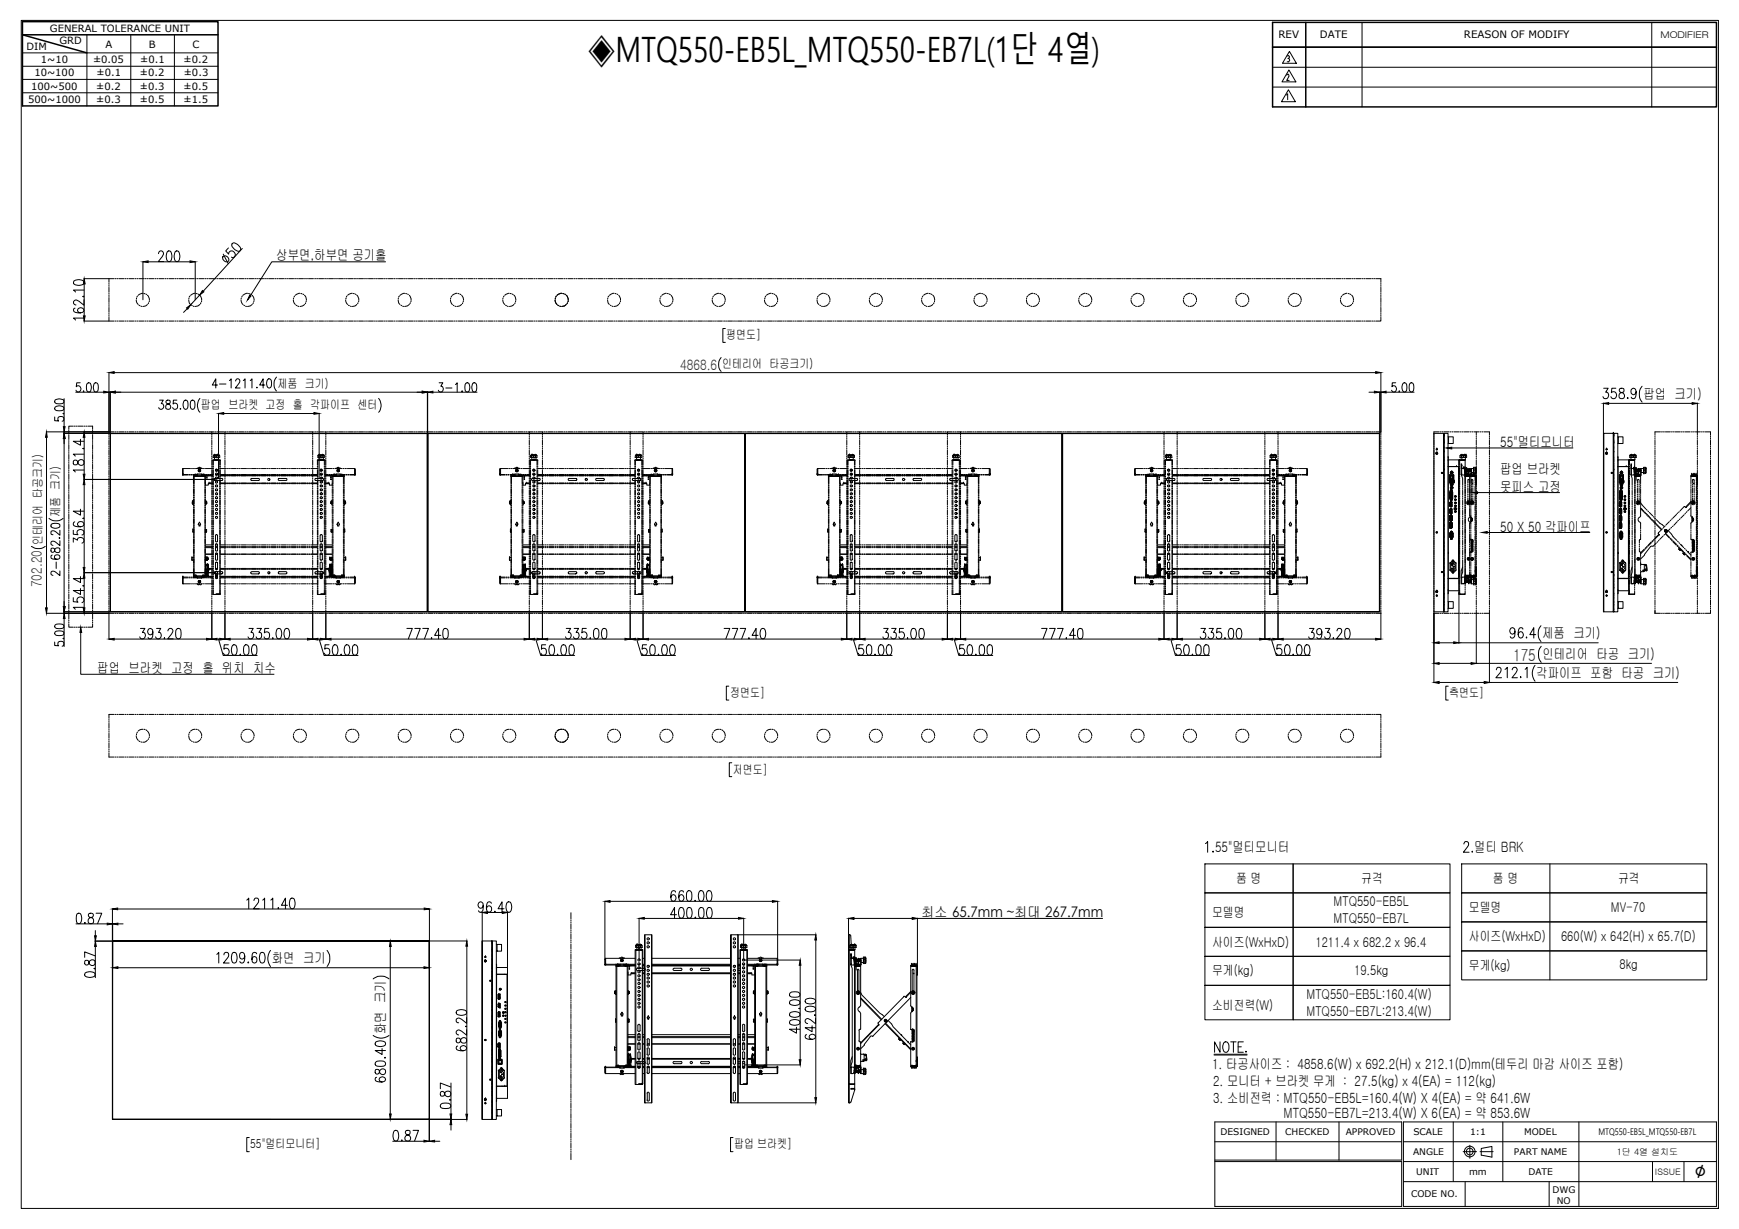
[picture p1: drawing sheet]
<svg xmlns="http://www.w3.org/2000/svg" width="297mm" height="210mm" viewBox="0 0 297 210" stroke-linecap="round" stroke-linejoin="round" font-family="sans-serif">
<defs><g id="words">
<text font-size="6" x="100.4" y="10.6">◈MTQ550-EB5L_MTQ550-EB7L(1단 4열)</text>
<text font-size="3.5" x="289.5" y="201.2">∅</text>
<text font-size="2.8" fill="#2f2f2f" x="258.5" y="112.8">175</text>
<g font-size="2.5" fill="#2f2f2f">
<text x="116.2" y="63.1">4868.6</text>
<text x="7.2" y="100.3" transform="rotate(-90 7.2 100.3)">702.20</text>
</g>
<g font-size="2.4">
<text x="47.2" y="44.4">상부면,하부면 공기홀</text>
<text x="280.7" y="68.1">팝업 크기)</text>
<text x="256.3" y="76.3">55&quot;멀티모니터</text>
<text x="256.2" y="80.9">팝업 브라켓</text>
<text x="256.2" y="84">못피스 고정</text>
<text x="256.3" y="90.8">50 X 50 각파이프</text>
<text x="263.4" y="109">제품 크기)</text>
<text x="263.5" y="112.5">인테리어 타공 크기)</text>
<text x="16.6" y="115">팝업 브라켓 고정 홀 위치 치수</text>
<text x="262.4" y="115.8">각파이프 포함 타공 크기)</text>
<text x="207.5" y="145.5">55&quot;멀티모니터</text>
<text x="251.8" y="145.6">멀티 BRK</text>
<text x="157.4" y="156.6">최소 65.7mm ~최대 267.7mm</text>
<text x="46.4" y="164.5">화면 크기</text>
<text x="65.9" y="176.6" transform="rotate(-90 65.9 176.6)">화면 크기</text>
<text x="207" y="182.6">1. 타공사이즈 : 4858.6(W) x 692.2(H) x 212.1(D)mm(테두리 마감 사이즈 포함)</text>
<text x="207.2" y="185.6">2. 모니터 + 브라켓 무게 : 27.5(kg) x 4(EA) = 112(kg)</text>
<text x="207.2" y="188.4">3. 소비전력 : MTQ550-EB5L=160.4(W) X 4(EA) = 약 641.6W</text>
<text x="219.2" y="191">MTQ550-EB7L=213.4(W) X 6(EA) = 약 853.6W</text>
</g>
<g font-size="2.3">
<text x="211.1" y="150.8">품 명</text>
<text x="227.8" y="154.8">MTQ550-EB5L</text>
<text x="232.5" y="150.8">규격</text>
<text x="250.9" y="155.8">모델명</text>
<text x="255" y="150.8">품 명</text>
<text x="275.2" y="155.8">MV-70</text>
<text x="276.4" y="150.8">규격</text>
<text x="207" y="156.6">모델명</text>
<text x="207" y="161.7">사이즈(WxHxD)</text>
<text x="224.7" y="161.7">1211.4 x 682.2 x 96.4</text>
<text x="227.8" y="157.6">MTQ550-EB7L</text>
<text x="250.9" y="160.8">사이즈(WxHxD)</text>
<text x="266.6" y="160.8">660(W) x 642(H) x 65.7(D)</text>
<text x="207" y="166.6">무게(kg)</text>
<text x="231.3" y="166.5">19.5kg</text>
<text x="250.9" y="165.7">무게(kg)</text>
<text x="276.6" y="165.6">8kg</text>
<text x="207" y="172.5">소비전력(W)</text>
<text x="223.2" y="170.6">MTQ550-EB5L:160.4(W)</text>
<text x="223.2" y="173.6">MTQ550-EB7L:213.4(W)</text>
</g>
<g font-size="2.1">
<text x="124.1" y="58">평면도]</text>
<text x="123.3" y="62.9">인테리어 타공크기)</text>
<text x="34.3" y="69.9">팝업 브라켓 고정 홀 각파이프 센터</text>
<text x="47.4" y="66.3">제품 크기)</text>
<text x="10.2" y="88.4" transform="rotate(-90 10.2 88.4)">제품 크기)</text>
<text x="7.2" y="93.1" transform="rotate(-90 7.2 93.1)">인테리어 타공크기)</text>
<text x="124.7" y="119.1">정면도]</text>
<text x="247.6" y="119.1">측면도]</text>
<text x="125.2" y="132.1">저면도]</text>
<text x="42.7" y="196.1">55&quot;멀티모니터]</text>
<text x="125.4" y="196.1">팝업 브라켓]</text>
</g>
<g font-size="1.8">
<text x="218.4" y="6.5">REV</text>
<text x="225.5" y="6.5">DATE</text>
<text x="250" y="6.5">REASON OF MODIFY</text>
</g>
<g font-size="1.7">
<text x="8.5" y="5.4">GENERAL TOLERANCE UNIT</text>
<text x="4.5" y="8.5">DIM</text>
<text x="7" y="10.8">1~10</text>
<text x="10.1" y="7.5">GRD</text>
<text x="15.9" y="10.8">±0.05</text>
<text x="18" y="8.1">A</text>
<text x="23.9" y="10.8">±0.1</text>
<text x="25.4" y="8.1">B</text>
<text x="31.4" y="10.8">±0.2</text>
<text x="32.9" y="8.1">C</text>
<text x="4.8" y="17.6">500~1000</text>
<text x="5.3" y="15.3">100~500</text>
<text x="5.9" y="13.1">10~100</text>
<text x="16.5" y="15.3">±0.2</text>
<text x="16.5" y="17.6">±0.3</text>
<text x="16.5" y="13.1">±0.1</text>
<text x="23.9" y="13.1">±0.2</text>
<text x="23.9" y="15.3">±0.3</text>
<text x="23.9" y="17.6">±0.5</text>
<text x="31.4" y="15.3">±0.5</text>
<text x="31.4" y="17.6">±1.5</text>
<text x="31.4" y="13.1">±0.3</text>
</g>
<g font-size="1.6">
<text x="283.6" y="6.4">MODIFIER</text>
<text x="208.5" y="193.9">DESIGNED</text>
<text x="219.5" y="193.9">CHECKED</text>
<text x="229.9" y="193.9">APPROVED</text>
<text x="241.4" y="197.3">ANGLE</text>
<text x="241.4" y="193.9">SCALE</text>
<text x="251.1" y="193.9">1:1</text>
<text x="258.6" y="197.3">PART NAME</text>
<text x="260.3" y="193.9">MODEL</text>
<text x="273" y="193.8">MTQ550-EB5L_MTQ550-EB7L</text>
<text x="241.9" y="200.7">UNIT</text>
<text x="250.9" y="200.7">mm</text>
<text x="261.1" y="200.7">DATE</text>
<text x="265.2" y="203.7">DWG</text>
<text x="241" y="204.5">CODE NO.</text>
<text x="265.9" y="205.6">NO</text>
</g>
<g font-size="1.5">
<text x="276.2" y="197.2">1단 4열 설치도</text>
<text x="282.7" y="200.7">ISSUE</text>
</g>
</g></defs>
<!-- layer: 0 -->
<g fill="none" stroke="#000" stroke-width=".17">
<path d="M3.6 3.5h289.9v202.9h-289.9zM12.6 48a1.6 1.6 0 0 1 1.7 0v.3a1.05 1.05 0 0 1-1.4 .4l-.3-.2v-.2zM12.8 52.6l-.2 .1v.3a1.1 1.1 0 0 0 1.5 .4l.2-.2a.5 .5 0 0 0-.5-.7 .5 .5 0 0 0-.5 .7l.4 .2M14.3 50.6v.1zM14.3 51.2v.9l-.8-.7a.51 .51 0 0 0-.6-.2 .51 .51 0 0 0-.3 .6l.4 .3M14.3 54.3h-1.7l.3 .4M14.3 49.5h-1.7l.3 .4M14.3 54.8h5.2M14.3 47.6h5.2M14.4 48.5v5.4M18.6 47.6v.6M18.6 48.4v.2"/>
<path d="M18.6 48.7v.2M18.6 49.1v.8M18.6 50.1v.2M18.6 50.4v.2M18.6 50.8v.9M18.6 51.8v.2M18.6 52.2v.1M18.6 52.5v.9M18.6 53.5v.2M18.6 53.9v.1M18.6 54.2v.6M19.7 54.8h.1"/>
<path d="M19.7 47.6h.1M20 54.8h.2M20 47.6h.2M20.3 54.8h.9M20.3 47.6h.9M21.4 54.8h.1M21.4 47.6h.1M21.7 54.8h.2M21.7 47.6h.2M22 54.8h.9M22 47.6h.9M23.1 54.8h.1"/>
<path d="M23.1 47.6h.1M23.3 51.2l.1 .5 .2 .3M23.4 50.9l-.1 .2M23.4 54.8h.2M23.4 47.6h.2M23.5 50.6l-.1 .1M23.7 52.1l.2 .1M23.7 54.8h.9M23.7 47.6h.9M24.1 52.3h.1M24.4 50.1l-.8 .3M24.4 44.7v6.5"/>
<path d="M24.6 50.1l.2 .1M24.8 54.8h.1M24.8 47.6h.1M24.9 50.2l.1 .1M25.1 54.8h.2M25.1 47.6h.2M25.2 50.4l.1 .2 .2 .6M25.2 52l-.3 .3h-.5M25.3 44.7h7.2M25.4 51.7l-.1 .2M25.4 54.8h.9M25.4 47.6h.9"/>
<path d="M25.5 51.4v.1M26.5 54.8h.2M26.5 47.6h.2M26.8 54.8h.2M26.8 47.6h.2M27.1 43.3v-.1a.43 .43 0 0 1 .7-.3 .59 .59 0 0 1-.1 .9l-.7 .9h1M27.2 54.8h.8M27.2 47.6h.8M28.2 54.8h.1M28.2 47.6h.1M28.5 54.8h.2M28.5 47.6h.2"/>
<path d="M28.6 42.9h.3a1.14 1.14 0 0 1 .4 1.4l-.1 .3-.4 .1a1.05 1.05 0 0 1-.3-1.5zM28.9 54.8h.8M28.9 47.6h.8M29.9 54.8h.1M29.9 47.6h.1M30 42.9h.3a1.14 1.14 0 0 1 .3 1.4l-.1 .3-.3 .1a1.05 1.05 0 0 1-.4-1.5zM30.2 54.8h.2M30.2 47.6h.2M30.6 54.8h.8M30.6 47.6h.8M31.6 54.8h.1M31.6 47.6h.1"/>
<path d="M31.9 54.8h.2M31.9 47.6h.2M32 52.7l-.6 .7M32.2 51.2l.1 .5 .2 .3M32.2 54.8h.9M32.2 47.6h.9M32.3 50.9l-.1 .2M32.5 50.6l-.2 .1M32.7 52.1l.1 .1M33 52.3h.2M33.3 54.8h.2M33.3 47.6h.2"/>
<path d="M33.3 50.1l-.8 .3M33.3 44.7v6.5M33.5 50.1l.2 .1M33.6 54.8h.2M33.6 47.6h.2M33.9 50.2l.1 .1M34 54.8h.8M34 47.6h.8M34.1 50.4l.2 .2 .1 .6M34.1 50.4l-1.5 1.6M34.1 52l-.3 .3h-.5M34.3 51.7l-.1 .2"/>
<path d="M34.4 51.4v.1M35 54.8h.2M35 47.6h.2M35.3 54.8h.2M35.3 47.6h.2M35.7 54.8h.8M35.7 47.6h.8M36.7 54.8h.2M36.7 47.6h.2M37 54.8h.2M37 47.6h.2M37.4 54.8h.8"/>
<path d="M37.4 47.6h.8M38 43.9a.6 .6 0 0 1 .9 0 .6 .6 0 0 1 0 .8 .7 .7 0 0 1-.9-.8zM38.1 43.4l.9 1.6M38.4 54.8h.2M38.4 47.6h.2M38.7 54.8h.2M38.7 47.6h.2M39 42.3l-.4 .6 .5 .5a.55 .55 0 0 1 .5-.5 .55 .55 0 0 1 .6 .5 .55 .55 0 0 1-.5 .6l-.2-.1M39.1 54.8h.8M39.1 47.6h.8M39.7 41.5a1.3 1.3 0 0 1 1.4 1.1l-.1 .3a1.3 1.3 0 0 1-1.4-1.1zM40.1 54.8h.2"/>
<path d="M40.1 47.6h.2M40.5 54.8h.1M40.5 47.6h.1M40.8 54.8h.8M40.8 47.6h.8M41.2 51.2l.1 .5 .2 .3M41.2 50.9v.2M41.4 50.6l-.1 .1M41.4 42.4l-6.7 7.4M41.6 52.1l.2 .1M41.8 54.8h.2M41.8 47.6h.2"/>
<path d="M41.9 52.3h.2M42.1 54.8h.2M42.1 47.6h.2M42.3 50.1l-.8 .3M42.4 50.1l.2 .1M42.5 54.8h.8M42.5 47.6h.8M42.8 50.2l.2 .1M43.1 50.4l.2 .4 .1 .4M43.1 52l-.4 .3h-.4M43.3 51.7l-.1 .2M43.4 51.4l-.1 .1"/>
<path d="M43.5 54.8h.2M43.5 47.6h.2M43.8 54.8h.2M43.8 47.6h.2M44.2 54.8h.8M44.2 47.6h.8M45.2 54.8h.2M45.2 47.6h.2M45.5 54.8h.2M45.5 47.6h.2M45.9 54.8h.9M45.9 47.6h.9"/>
<path d="M46.9 54.8h.2M46.9 47.6h.2M47.3 54.8h.1M47.3 47.6h.1M47.6 54.8h.9M47.6 47.6h.9M48.6 54.8h.2M48.6 47.6h.2M49 54.8h.1M49 47.6h.1M49.3 54.8h.9M49.3 47.6h.9"/>
<path d="M50.1 51.2l.1 .5 .2 .3M50.2 50.9l-.1 .2M50.3 50.6l-.1 .1M50.3 54.8h.2M50.3 47.6h.2M50.6 52.1l.1 .1M50.7 54.8h.1M50.7 47.6h.1M50.9 52.3h.1M51 54.8h.8M51 47.6h.8M51.2 50.1l-.8 .3"/>
<path d="M51.4 50.1l.1 .1M51.7 50.2l.2 .1M52 54.8h.2M52 47.6h.2M52 50.4l.2 .2 .2 .6M52 52l-.3 .3h-.4M52.2 51.7l-.1 .2M52.3 51.4v.1M52.4 54.8h.1M52.4 47.6h.1M52.7 54.8h.8M52.7 47.6h.8"/>
<path d="M53.7 54.8h.2M53.7 47.6h.2M54.1 54.8h.2M54.1 47.6h.2M54.4 54.8h.9M54.4 47.6h.9M55.4 54.8h.2M55.4 47.6h.2M55.8 54.8h.2M55.8 47.6h.2M56.1 54.8h.9M56.1 47.6h.9"/>
<path d="M57.1 54.8h.2M57.1 47.6h.2M57.5 54.8h.1M57.5 47.6h.1M57.8 54.8h.9M57.8 47.6h.9M58.8 54.8h.2M58.8 47.6h.2M59 51.2l.2 .5 .2 .3M59.1 50.9v.2M59.2 54.8h.1M59.2 47.6h.1"/>
<path d="M59.3 50.6l-.1 .1M59.5 52.1l.2 .1M59.5 54.8h.9M59.5 47.6h.9M59.8 52.3h.2M60.2 50.1l-.8 .3M60.4 50.1l.1 .1M60.5 54.8h.2M60.5 47.6h.2M60.7 50.2l.1 .1M60.9 54.8h.2M60.9 47.6h.2"/>
<path d="M60.9 50.4l.2 .2 .2 .6M60.9 52l-.3 .3h-.4M61.2 51.7l-.1 .2M61.2 54.8h.9M61.2 47.6h.9M61.3 51.4l-.1 .1M62.3 54.8h.1M62.3 47.6h.1M62.6 54.8h.2M62.6 47.6h.2M62.9 54.8h.9M62.9 47.6h.9"/>
<path d="M64 54.8h.1M64 47.6h.1M64.3 54.8h.2M64.3 47.6h.2M64.6 54.8h.9M64.6 47.6h.9M65.6 54.8h.2M65.6 47.6h.2M65.9 44.7h-19.5l-3.6 5.8M66 54.8h.2M66 47.6h.2M66.3 54.8h.9"/>
<path d="M66.3 47.6h.9M67.3 54.8h.2M67.3 47.6h.2M67.7 54.8h.2M67.7 47.6h.2M68 51.2l.1 .5 .2 .3M68.1 54.8h.8M68.1 47.6h.8M68.1 50.9l-.1 .2M68.2 50.6l-.1 .1M68.5 52.1l.1 .1M68.8 52.3h.1"/>
<path d="M69.1 54.8h.1M69.1 47.6h.1M69.1 50.1l-.8 .3M69.3 50.1l.2 .1M69.4 54.8h.2M69.4 47.6h.2M69.6 50.2l.2 .1M69.8 54.8h.8M69.8 47.6h.8M69.9 50.4l.3 .8M69.9 52l-.3 .3h-.5M70.1 51.7l-.1 .2"/>
<path d="M70.2 51.4v.1M70.8 54.8h.1M70.8 47.6h.1M71.1 54.8h.2M71.1 47.6h.2M71.4 54.8h.9M71.4 47.6h.9M72.5 54.8h.1M72.5 47.6h.1M72.8 54.8h.2M72.8 47.6h.2M73.1 54.8h.9"/>
<path d="M73.1 47.6h.9M74.2 54.8h.1M74.2 47.6h.1M74.5 54.8h.2M74.5 47.6h.2M74.9 54.8h.8M74.9 47.6h.8M75.9 54.8h.2M75.9 47.6h.2M76.2 54.8h.2M76.2 47.6h.2M76.6 54.8h.8"/>
<path d="M76.6 47.6h.8M76.9 51.2l.2 .5 .2 .3M77 50.9l-.1 .2M77.2 50.6l-.1 .1M77.4 52.1l.1 .1M77.6 54.8h.2M77.6 47.6h.2M77.7 52.3h.2M77.9 54.8h.2M77.9 47.6h.2M78 50.1l-.8 .3M78.2 50.1l.2 .1"/>
<path d="M78.3 54.8h.8M78.3 47.6h.8M78.6 50.2l.1 .1M78.9 52l-.4 .3h-.5M78.9 50.4l.2 .4 .1 .4M79.1 51.7l-.1 .2M79.1 51.4v.1M79.3 54.8h.1M79.3 47.6h.1M79.6 54.8h.2M79.6 47.6h.2M80 54.8h.8"/>
<path d="M80 47.6h.8M81 54.8h.1M81 47.6h.1M81.3 54.8h.2M81.3 47.6h.2M81.7 54.8h.8M81.7 47.6h.8M82.7 54.8h.2M82.7 47.6h.2M83 54.8h.2M83 47.6h.2M83.4 54.8h.8"/>
<path d="M83.4 47.6h.8M84.4 54.8h.2M84.4 47.6h.2M84.7 54.8h.2M84.7 47.6h.2M85.1 54.8h.8M85.1 47.6h.8M85.9 51.2l.1 .5 .2 .3M85.9 50.9v.2M86.1 50.6l-.1 .1M86.1 54.8h.2M86.1 47.6h.2"/>
<path d="M86.3 52.1l.2 .1M86.4 54.8h.2M86.4 47.6h.2M86.6 52.3h.2M86.8 54.8h.8M86.8 47.6h.8M87 50.1l-.8 .3M87.2 50.1l.1 .1M87.5 50.2l.2 .1M87.8 50.4l.2 .2 .1 .6M87.8 52l-.4 .3h-.4M87.8 54.8h.2"/>
<path d="M87.8 47.6h.2M88 51.7l-.1 .2M88.1 51.4l-.1 .1M88.1 54.8h.2M88.1 47.6h.2M88.5 54.8h.9M88.5 47.6h.9M89.5 54.8h.2M89.5 47.6h.2M89.9 54.8h.1M89.9 47.6h.1M90.2 54.8h.8"/>
<path d="M90.2 47.6h.8M91.2 54.8h.2M91.2 47.6h.2M91.6 54.8h.1M91.6 47.6h.1M91.9 54.8h.8M91.9 47.6h.8M92.9 54.8h.2M92.9 47.6h.2M93.2 54.8h.2M93.2 47.6h.2M93.6 54.8h.8"/>
<path d="M93.6 47.6h.8M94.6 54.8h.2M94.6 47.6h.2M94.8 51.2l.1 .5 .3 .3M94.9 50.9v.2M94.9 54.8h.2M94.9 47.6h.2M95 50.6l-.1 .1M95.3 52.1l.1 .1M95.3 54.8h.9M95.3 47.6h.9M95.6 52.3h.2"/>
<path d="M96 50.1l-.8 .3M96.1 50.1l.2 .1M96.3 54.8h.2M96.3 47.6h.2M96.5 50.2l.1 .1M96.7 54.8h.1M96.7 47.6h.1M96.7 50.4l.2 .2 .2 .6M96.7 52l-.3 .3h-.4M96.9 51.7l-.1 .2M97 54.8h.9M97 47.6h.9"/>
<path d="M97.1 51.4l-.1 .1M98 54.8h.2M98 47.6h.2M98.4 54.8h.1M98.4 47.6h.1M98.7 54.8h.9M98.7 47.6h.9M99.7 54.8h.2M99.7 47.6h.2M100.1 54.8h.1M100.1 47.6h.1M100.4 54.8h.8"/>
<path d="M100.4 47.6h.8M101.4 54.8h.2M101.4 47.6h.2M101.8 54.8h.1M101.8 47.6h.1M102.1 54.8h.9M102.1 47.6h.9M103.2 54.8h.1M103.2 47.6h.1M103.5 54.8h.2M103.5 47.6h.2M103.8 51.2l.1 .5 .2 .3"/>
<path d="M103.8 54.8h.9M103.8 47.6h.9M103.8 50.9v.2M104 50.6l-.1 .1M104.3 52.1l.1 .1M104.5 52.3h.2M104.8 54.8h.2M104.8 47.6h.2M104.9 50.1l-.8 .3M105.1 50.1l.1 .1M105.2 54.8h.2M105.2 47.6h.2"/>
<path d="M105.4 50.2l.1 .1M105.5 54.8h.9M105.5 47.6h.9M105.7 50.4l.3 .8M105.7 52l-.3 .3h-.5M105.9 51.7l-.1 .2M106 51.4l-.1 .1M106.5 54.8h.2M106.5 47.6h.2M106.9 54.8h.1M106.9 47.6h.1M107.2 54.8h.9"/>
<path d="M107.2 47.6h.9M108.2 54.8h.2M108.2 47.6h.2M108.6 54.8h.1M108.6 47.6h.1M108.9 54.8h.9M108.9 47.6h.9M110 54.8h.1M110 47.6h.1M110.3 54.8h.2M110.3 47.6h.2M110.6 54.8h.9"/>
<path d="M110.6 47.6h.9M111.7 54.8h.1M111.7 47.6h.1M112 54.8h.2M112 47.6h.2M112.3 54.8h.9M112.3 47.6h.9M112.7 51.2l.1 .5 .3 .3M112.8 50.9l-.1 .2M112.9 50.6l-.1 .1M113.2 52.1l.1 .1M113.4 54.8h.1"/>
<path d="M113.4 47.6h.1M113.5 52.3h.2M113.7 54.8h.2M113.7 47.6h.2M113.8 50.1l-.7 .3M114 50.1l.2 .1M114 54.8h.9M114 47.6h.9M114.3 50.2l.2 .1M114.6 50.4l.3 .4 .1 .4M114.6 52l-.3 .3h-.5M114.8 51.7v.2"/>
<path d="M114.9 51.4v.1M115 54.8h.2M115 47.6h.2M115.4 54.8h.2M115.4 47.6h.2M115.7 54.8h.9M115.7 47.6h.9M116.8 54.8h.2M116.8 47.6h.2M117.1 54.8h.2M117.1 47.6h.2M117.5 54.8h.8"/>
<path d="M117.5 47.6h.8M118.5 54.8h.1M118.5 47.6h.1M118.8 54.8h.2M118.8 47.6h.2M119.2 54.8h.8M119.2 47.6h.8M120.2 54.8h.1M120.2 47.6h.1M120.5 54.8h.2M120.5 47.6h.2M120.8 54.8h.9"/>
<path d="M120.8 47.6h.9M121.7 51.2l.1 .5 .2 .3M121.7 50.9v.2M121.9 50.6l-.1 .1M121.9 54.8h.1M121.9 47.6h.1M122.1 52.1l.2 .1M122.2 54.8h.2M122.2 47.6h.2M122.4 52.3h.2M122.5 54.8h.9M122.5 47.6h.9"/>
<path d="M122.8 50.1l-.8 .3M122.9 50.1l.2 .1M123.3 50.2l.1 .1M123.6 50.4l.1 .2 .2 .6M123.6 52l-.4 .3h-.4M123.6 54.8h.2M123.6 47.6h.2M123.8 51.7l-.1 .2M123.9 51.4l-.1 .1M123.9 56.1h-.4v2.4h.4M123.9 54.8h.2M123.9 47.6h.2"/>
<path d="M124.3 54.8h.8M124.3 47.6h.8M125.3 54.8h.2M125.3 47.6h.2M125.6 54.8h.2M125.6 47.6h.2M126 54.8h.8M126 47.6h.8M127 54.8h.2M127 47.6h.2M127.3 54.8h.2M127.3 47.6h.2"/>
<path d="M127.7 54.8h.8M127.7 47.6h.8M128.7 54.8h.1M128.7 47.6h.1M129 54.8h.2M129 47.6h.2M129.4 54.8h.8M129.4 47.6h.8M130.4 54.8h.2M130.4 47.6h.2M130.6 51.2l.1 .5 .2 .3M130.7 50.9l-.1 .2"/>
<path d="M130.8 54.8h.1M130.8 47.6h.1M130.8 50.6l-.1 .1M131 52.1l.2 .1M131.1 54.8h.8M131.1 47.6h.8M131.4 52.3h.2M131.7 50.1l-.8 .3M131.9 50.1l.2 .1M132.1 54.8h.2M132.1 47.6h.2M132.2 50.2l.2 .1"/>
<path d="M132.4 54.8h.2M132.4 47.6h.2M132.5 50.4l.2 .2 .1 .6M132.5 52l-.3 .3h-.5M132.7 51.7l-.1 .2M132.8 54.8h.8M132.8 47.6h.8M132.8 51.4v.1M133.8 54.8h.2M133.8 47.6h.2M134.1 54.8h.2M134.1 47.6h.2"/>
<path d="M134.5 54.8h.8M134.5 47.6h.8M135.5 54.8h.2M135.5 47.6h.2M135.8 54.8h.2M135.8 47.6h.2M136.2 54.8h.8M136.2 47.6h.8M137.2 54.8h.2M137.2 47.6h.2M137.6 54.8h.1M137.6 47.6h.1"/>
<path d="M137.9 54.8h.9M137.9 47.6h.9M138.9 54.8h.2M138.9 47.6h.2M139.3 54.8h.1M139.3 47.6h.1M139.6 51.2v.5l.3 .3M139.6 54.8h.8M139.6 47.6h.8M139.6 50.9v.2M139.8 50.6l-.2 .1M140 52.1l.2 .1"/>
<path d="M140.3 52.3h.2M140.6 54.8h.2M140.6 47.6h.2M140.7 50.1l-.8 .3M140.8 50.1l.2 .1M141 54.8h.1M141 47.6h.1M141.2 50.2l.1 .1M141.3 54.8h.8M141.3 47.6h.8M141.5 50.4l.3 .8M141.5 52l-.4 .3h-.4"/>
<path d="M141.6 51.7l-.1 .2M141.8 51.4l-.1 .1M142.3 54.8h.2M142.3 47.6h.2M142.6 54.8h.2M142.6 47.6h.2M143 54.8h.8M143 47.6h.8M144 54.8h.2M144 47.6h.2M144.3 54.8h.3M144.3 47.6h.3"/>
<path d="M144.7 54.8h.9M144.7 47.6h.9M145.7 54.8h.2M145.7 47.6h.2M146.1 54.8h.1M146.1 47.6h.1M146.4 54.8h.9M146.4 47.6h.9M147.4 54.8h.2M147.4 47.6h.2M147.8 54.8h.1M147.8 47.6h.1"/>
<path d="M148.1 54.8h.9M148.1 47.6h.9M148.5 51.2l.1 .5 .2 .3M148.5 50.9v.2M148.7 50.6l-.1 .1M149 52.1l.1 .1M149.1 54.8h.2M149.1 47.6h.2M149.3 52.3h.1M149.5 54.8h.1M149.5 47.6h.1M149.6 50.1l-.8 .3"/>
<path d="M149.8 50.1l.1 .1M149.8 54.8h.9M149.8 47.6h.9M150.1 50.2l.2 .1M150.4 50.4l.3 .4v.4M150.4 52l-.3 .3h-.5M150.6 51.7l-.1 .2M150.7 51.4v.1M150.8 54.8h.2M150.8 47.6h.2M151.2 54.8h.1M151.2 47.6h.1"/>
<path d="M151.5 54.8h.9M151.5 47.6h.9M152.6 54.8h.1M152.6 47.6h.1M152.9 54.8h.2M152.9 47.6h.2M153.2 54.8h.9M153.2 47.6h.9M154.2 54.8h.2M154.2 47.6h.2M154.6 54.8h.2M154.6 47.6h.2"/>
<path d="M154.9 54.8h.9M154.9 47.6h.9M155.9 54.8h.2M155.9 47.6h.2M156.3 54.8h.1M156.3 47.6h.1M156.6 54.8h.9M156.6 47.6h.9M157.4 51.2l.2 .5 .2 .3M157.5 50.9l-.1 .2M157.6 50.6v.1M157.6 54.8h.2"/>
<path d="M157.6 47.6h.2M157.9 52.1l.2 .1M158 54.8h.1M158 47.6h.1M158.2 52.3h.2M158.3 54.8h.9M158.3 47.6h.9M158.5 50.1l-.7 .3M158.7 50.1l.2 .1M159 50.2l.2 .1M159.3 50.4l.2 .2 .2 .6M159.3 52l-.3 .3h-.4"/>
<path d="M159.4 54.8h.1M159.4 47.6h.1M159.5 51.7v.2M159.6 51.4v.1M159.7 54.8h.2M159.7 47.6h.2M160 54.8h.9M160 47.6h.9M161.1 54.8h.1M161.1 47.6h.1M161.4 54.8h.2M161.4 47.6h.2"/>
<path d="M161.7 54.8h.9M161.7 47.6h.9M162.8 54.8h.1M162.8 47.6h.1M163.1 54.8h.2M163.1 47.6h.2M163.4 54.8h.9M163.4 47.6h.9M164.5 54.8h.1M164.5 47.6h.1M164.8 54.8h.2M164.8 47.6h.2"/>
<path d="M165.1 54.8h.9M165.1 47.6h.9M166.2 54.8h.2M166.2 47.6h.2M166.4 51.2l.1 .5 .2 .3M166.4 50.9v.2M166.5 54.8h.2M166.5 47.6h.2M166.6 50.6l-.1 .1M166.8 52.1l.2 .1M166.9 54.8h.8M166.9 47.6h.8"/>
<path d="M167.2 52.3h.1M167.5 50.1l-.8 .3M167.7 50.1l.1 .1M167.9 54.8h.1M167.9 47.6h.1M168 50.2l.1 .1M168.2 54.8h.2M168.2 47.6h.2M168.3 50.4l.1 .2 .2 .6M168.3 52l-.3 .3h-.5M168.5 51.7l-.1 .2M168.6 54.8h.8"/>
<path d="M168.6 47.6h.8M168.6 51.4v.1M169.6 54.8h.1M169.6 47.6h.1M169.9 54.8h.2M169.9 47.6h.2M170.3 54.8h.8M170.3 47.6h.8M171.3 54.8h.1M171.3 47.6h.1M171.6 54.8h.2M171.6 47.6h.2"/>
<path d="M171.9 54.8h.9M171.9 47.6h.9M173 54.8h.2M173 47.6h.2M173.3 54.8h.2M173.3 47.6h.2M173.7 54.8h.8M173.7 47.6h.8M174.7 54.8h.2M174.7 47.6h.2M175 54.8h.2M175 47.6h.2"/>
<path d="M175.3 51.2l.1 .5 .2 .3M175.4 54.8h.8M175.4 47.6h.8M175.4 50.9l-.1 .2M175.5 50.6l-.1 .1M175.8 52.1l.1 .1M176.1 52.3h.2M176.4 54.8h.2M176.4 47.6h.2M176.4 50.1l-.8 .3M176.6 50.1l.2 .1M176.7 54.8h.2"/>
<path d="M176.7 47.6h.2M176.9 50.2l.2 .1M177.1 54.8h.8M177.1 47.6h.8M177.2 52l-.3 .3h-.5M177.2 50.4l.3 .8M177.4 51.7l-.1 .2M177.5 51.4v.1M178.1 54.8h.2M178.1 47.6h.2M178.4 54.8h.2M178.4 47.6h.2"/>
<path d="M178.8 54.8h.8M178.8 47.6h.8M179.8 54.8h.2M179.8 47.6h.2M180.2 54.8h.1M180.2 47.6h.1M180.5 54.8h.8M180.5 47.6h.8M181.5 54.8h.2M181.5 47.6h.2M181.8 54.8h.2M181.8 47.6h.2"/>
<path d="M182.2 54.8h.8M182.2 47.6h.8M183.2 54.8h.2M183.2 47.6h.2M183.5 54.8h.2M183.5 47.6h.2M183.9 54.8h.8M183.9 47.6h.8M184.3 51.2l.1 .5 .2 .3M184.3 50.9v.2M184.5 50.6l-.1 .1M184.7 52.1l.2 .1"/>
<path d="M184.9 54.8h.2M184.9 47.6h.2M185 52.3h.2M185.2 54.8h.2M185.2 47.6h.2M185.4 50.1l-.8 .3M185.5 50.1l.2 .1M185.6 54.8h.9M185.6 47.6h.9M185.9 50.2l.1 .1M186.2 50.4l.2 .4 .1 .4M186.2 52l-.4 .3h-.4"/>
<path d="M186.4 51.7l-.1 .2M186.5 51.4l-.1 .1M186.6 54.8h.2M186.6 47.6h.2M187 54.8h.1M187 47.6h.1M187.3 54.8h.9M187.3 47.6h.9M188.3 54.8h.2M188.3 47.6h.2M188.7 54.8h.1M188.7 47.6h.1"/>
<path d="M189 54.8h.9M189 47.6h.9M190 54.8h.2M190 47.6h.2M190.4 54.8h.1M190.4 47.6h.1M190.7 54.8h.8M190.7 47.6h.8M191.7 54.8h.2M191.7 47.6h.2M192.1 54.8h.1M192.1 47.6h.1"/>
<path d="M192.4 54.8h.8M192.4 47.6h.8M193.2 51.2l.1 .5 .2 .3M193.2 50.9v.2M193.4 50.6l-.1 .1M193.4 54.8h.2M193.4 47.6h.2M193.7 52.1l.1 .1M193.8 54.8h.2M193.8 47.6h.2M194 52.3h.1M194.1 54.8h.9"/>
<path d="M194.1 47.6h.9M194.3 50.1l-.8 .3M194.5 50.1l.2 .1M194.8 50.2l.2 .1M195.1 50.4l.2 .2 .1 .6M195.1 52l-.3 .3h-.5M195.1 54.8h.2M195.1 47.6h.2M195.3 51.7l-.1 .2M195.4 51.4v.1M195.5 54.8h.2M195.5 47.6h.2"/>
<path d="M195.8 54.8h.9M195.8 47.6h.9M196.8 54.8h.2M196.8 47.6h.2M197.2 54.8h.1M197.2 47.6h.1M197.5 54.8h.9M197.5 47.6h.9M198.5 54.8h.2M198.5 47.6h.2M198.9 54.8h.1M198.9 47.6h.1"/>
<path d="M199.2 54.8h.9M199.2 47.6h.9M200.2 54.8h.2M200.2 47.6h.2M200.6 54.8h.2M200.6 47.6h.2M200.9 54.8h.9M200.9 47.6h.9M202 54.8h.1M202 47.6h.1M202.1 51.2l.2 .5 .2 .3M202.2 50.9v.2"/>
<path d="M202.3 54.8h.2M202.3 47.6h.2M202.3 50.6v.1M202.6 52.1l.2 .1M202.6 54.8h.9M202.6 47.6h.9M202.9 52.3h.2M203.3 50.1l-.8 .3M203.4 50.1l.2 .1M203.7 54.8h.1M203.7 47.6h.1M203.8 50.2l.1 .1"/>
<path d="M204 54.8h.2M204 47.6h.2M204 50.4l.2 .2 .2 .6M204 52l-.3 .3h-.4M204.2 51.7v.2M204.3 54.8h.9M204.3 47.6h.9M204.4 51.4l-.1 .1M205.3 54.8h.2M205.3 47.6h.2M205.7 54.8h.2M205.7 47.6h.2"/>
<path d="M206 54.8h.9M206 47.6h.9M207 54.8h.2M207 47.6h.2M207.4 54.8h.2M207.4 47.6h.2M207.8 54.8h.8M207.8 47.6h.8M208.8 54.8h.1M208.8 47.6h.1M209.1 54.8h.2M209.1 47.6h.2"/>
<path d="M209.5 54.8h.8M209.5 47.6h.8M210.5 54.8h.1M210.5 47.6h.1M210.8 54.8h.2M210.8 47.6h.2M211.1 51.2l.1 .5 .2 .3M211.1 54.8h.9M211.1 47.6h.9M211.1 50.9v.2M211.3 50.6l-.1 .1M211.6 52.1l.1 .1"/>
<path d="M211.9 52.3h.1M212.2 54.8h.1M212.2 47.6h.1M212.2 50.1l-.8 .3M212.4 50.1l.1 .1M212.5 54.8h.2M212.5 47.6h.2M212.7 50.2l.1 .1M212.8 54.8h.9M212.8 47.6h.9M213 50.4l.3 .8M213 52l-.3 .3h-.5"/>
<path d="M213.2 51.7l-.1 .2M213.3 51.4v.1M213.9 54.8h.1M213.9 47.6h.1M214.2 54.8h.2M214.2 47.6h.2M214.6 54.8h.8M214.6 47.6h.8M215.6 54.8h.2M215.6 47.6h.2M215.9 54.8h.2M215.9 47.6h.2"/>
<path d="M216.3 54.8h.8M216.3 47.6h.8M217.3 54.8h.2M217.3 47.6h.2M217.6 54.8h.2M217.6 47.6h.2M218 54.8h.8M218 47.6h.8M219 54.8h.1M219 47.6h.1M219.3 54.8h.2M219.3 47.6h.2"/>
<path d="M219.7 54.8h.8M219.7 47.6h.8M220 51.2l.2 .5 .2 .3M220.1 50.9l-.1 .2M220.2 50.6v.1M220.5 52.1l.1 .1M220.7 54.8h.1M220.7 47.6h.1M220.8 52.3h.2M221 54.8h.2M221 47.6h.2M221.1 50.1l-.7 .3"/>
<path d="M221.3 50.1l.2 .1M221.4 54.8h.8M221.4 47.6h.8M221.6 50.2l.2 .1M221.9 50.4l.3 .4 .1 .4M221.9 52l-.3 .3h-.5M222.2 51.7l-.1 .2M222.2 51.4v.1M222.4 54.8h.2M222.4 47.6h.2M222.7 54.8h.2M222.7 47.6h.2"/>
<path d="M223.1 54.8h.8M223.1 47.6h.8M224.1 54.8h.2M224.1 47.6h.2M224.4 54.8h.2M224.4 47.6h.2M224.8 54.8h.8M224.8 47.6h.8M225.8 54.8h.2M225.8 47.6h.2M226.1 54.8h.2M226.1 47.6h.2"/>
<path d="M226.5 54.8h.8M226.5 47.6h.8M227.5 54.8h.2M227.5 47.6h.2M227.8 54.8h.2M227.8 47.6h.2M228.2 54.8h.9M228.2 47.6h.9M229 51.2l.1 .5 .2 .3M229 50.9v.2M229.2 50.6l-.1 .1M229.2 54.8h.2"/>
<path d="M229.2 47.6h.2M229.4 52.1l.2 .1M229.6 54.8h.1M229.6 47.6h.1M229.7 52.3h.2M229.9 54.8h.8M229.9 47.6h.8M230.1 50.1l-.8 .3M230.3 50.1l.1 .1M230.6 50.2l.1 .1M230.9 52l-.4 .3h-.4M230.9 50.4l.1 .2 .2 .6"/>
<path d="M230.9 54.8h.2M230.9 47.6h.2M231.1 51.7l-.1 .2M231.2 51.4v.1M231.3 54.8h.1M231.3 47.6h.1M231.6 54.8h.8M231.6 47.6h.8M232.6 54.8h.2M232.6 47.6h.2M232.9 54.8h.2M232.9 47.6h.2"/>
<path d="M233.3 54.8h.8M233.3 47.6h.8M234.3 54.8h.2M234.3 47.6h.2M234.6 54.8h.2M234.6 47.6h.2M235 47.6h.9v.6M235.9 54.2v.6h-.9M235.9 48.4v.2M235.9 48.7v.2M235.9 49.1v.8M235.9 50.1v.2"/>
<path d="M235.9 50.4v.2M235.9 50.8v.9M235.9 51.8v.2M235.9 52.2v.1M235.9 52.5v.9M235.9 53.5v.2M235.9 53.9v.1M7.9 73.8h10.7M7.9 74.7v29.1M9.3 71.2v.7h.7a.5 .5 0 0 1 .3-.8 .5 .5 0 0 1 .6 .5v.3h-.3M9.4 69.5a1.3 1.3 0 0 1 1.5 0v.3a.73 .73 0 0 1-.9 .4l-.6-.2zM9.4 68.3l.6-.2 .6 .1 .3 .1v.3a.73 .73 0 0 1-.9 .4l-.6-.2z"/>
<path d="M10.8 70.6h.1zM10.9 74h7.9M11 68.1v4.8M11 73.8v.2M11 74.9v28.7M11.8 73.5v.2M11.8 73.8v.3M11.8 74.2v.9M11.8 75.2v.2M11.8 75.6v.1M11.8 75.9v.9M11.8 76.9v.2"/>
<path d="M11.8 77.3v.1M11.8 77.6v.9M11.8 78.6v.2M11.8 79v.1M11.8 79.3v.9M12.5 72.8h-.7v.5M12.6 78.7l-.1 .4a.38 .38 0 0 0 .4 .3 .38 .38 0 0 0 .3-.2 .56 .56 0 0 1 .6-.7 .56 .56 0 0 1 .5 .6 .58 .58 0 0 1-.7 .4 .58 .58 0 0 1-.4-.7 .41 .41 0 0 0-.6-.1zM12.7 72.8h.2M12.9 67h4.8M13 72.8h.2M13.4 72.8h.8M13.7 65.4h-.6l-.1 .7a.48 .48 0 0 1 .7 0 .48 .48 0 0 1 0 .7 .48 .48 0 0 1-.7 0v-.2"/>
<path d="M13.7 75v1l-1.2-.6h1.8M14.2 76.6h.1zM14.2 66.9h.1zM14.3 77.6h-1.8l.4 .3M14.4 74.7v6.3M14.4 72.8h.1M14.7 72.8h.2M14.9 65.5l.3-.1a.92 .92 0 0 1 .3 1.2l-.1 .3h-.3a.69 .69 0 0 1-.3-.8zM15.1 72.8h.7v.5M15.8 73.5v.2M15.8 73.8v.3M15.8 74.2v.9"/>
<path d="M15.8 75.2v.2M15.8 75.6v.1M15.8 75.9v.9M15.8 76.9v.2M15.8 77.3v.1M15.8 77.6v.9M15.8 78.6v.2M15.8 79v.1M15.8 79.3v.9M16.1 65.5l.4-.1a1.06 1.06 0 0 1 0 1.5h-.2a.92 .92 0 0 1-.3-1.2zM18.6 63.6v10.2M18.6 74.5v.2"/>
<path d="M18.6 74.9v.1M18.6 75.2v.8M18.6 76.2v.2M18.6 76.6v.1M18.6 76.9v.8M18.6 77.9v.2M18.6 78.2v.2M18.6 78.6v.9M18.6 79.6v.2M18.6 80v.2M18.6 67h.2M18.8 66.9v7.1"/>
<path d="M18.9 74.1h54.1v30.4h-54.1zM19.5 73.8h-.9v.6M19.5 63.6h215.5M19.7 73.8h.1M19.7 67h52.4M20 73.8h.2M20.3 73.8h.9M21.4 73.8h.1M21.7 73.8h.2M22 73.8h.9M23.1 73.8h.1M23.4 73.8h.2"/>
<path d="M23.7 73.8h.9M24.8 73.8h.1M25.1 73.8h.2M25.4 73.8h.9M26.5 73.8h.2M26.8 73.8h.2M27.2 73.8h.8M27.2 68.3h.7l-.4 .6a.46 .46 0 0 1 .4 .7 .46 .46 0 0 1-.8 0M28.2 73.8h.1M28.4 68.4a.3 .3 0 0 0 .2 .5 .49 .49 0 0 1 .6 .5 .49 .49 0 0 1-.6 .5 .51 .51 0 0 1-.3-.6 .51 .51 0 0 1 .6-.4l.1-.1a.33 .33 0 0 0-.1-.5zM28.5 73.8h.2M28.9 73.8h.8"/>
<path d="M29.9 73.8h.1M30.2 68.3h-.6v.7a.47 .47 0 0 1 .7 .1 .47 .47 0 0 1-.1 .6 .47 .47 0 0 1-.7-.1M30.2 73.8h.2M30.6 73.8h.8M30.8 69.8h.1zM31.5 68.4l.3-.1a1.06 1.06 0 0 1 0 1.6h-.1a1.07 1.07 0 0 1-.2-1.5zM31.6 73.8h.1M31.9 73.8h.2M32.2 73.8h.9M32.7 68.4l.3-.1a1.06 1.06 0 0 1 0 1.6h-.2a1.2 1.2 0 0 1-.1-1.5zM33.3 73.8h.2M33.6 73.8h.2"/>
<path d="M34 73.8h.8M34.1 68a1.86 1.86 0 0 0 0 2.4M35 73.8h.2M35.3 73.8h.2M35.7 73.8h.8M36.2 73.8v.6M36.2 74.5v.2M36.2 74.9v.1M36.2 75.2v.8M36.2 76.2v.2M36.2 76.6v.1M36.2 76.9v.8"/>
<path d="M36.2 77.9v.2M36.2 78.2v.2M36.2 78.6v.9M36.2 79.6v.2M36.2 80v.2M36.4 79.6v.2M36.4 79.9v.2M36.4 78.6h1.1M36.4 78.5v.1M36.4 78.6v.8M36.5 77.7h1h-.5l-.1 .4h.3M36.5 77.7l-.1 .4h.2v-.3"/>
<path d="M36.5 77.7h.1M36.6 77.8h.1M36.6 77.7h.4M36.6 77.8h-.2M36.6 77.7v.1M36.6 77.7h.1M36.6 77.7v.4h.3v-.3h-.3M36.6 78.1v.4h.7M36.7 73.8h.2M36.8 77.7l.5 .1M36.9 78.1h.1M36.9 78.5h.2"/>
<path d="M37 73.8h.2M37.1 78.5h.1M37.2 65.8h-.9l.6-1.1v1.6M37.2 77.7v.4M37.2 77.7h.1M37.3 70.6v11.1M37.3 77.8l-.1 .3M37.4 77.7l-.1 .1M37.4 73.8h.8M37.4 77.7l.1 .1h-.2M37.5 65.6h1.1M37.5 78.5v.1"/>
<path d="M37.5 77.8v.3h-.2M37.5 78.6v.8M37.5 79.6v.1M37.5 79.9v.2M37.6 79.4v-.8h-1.2v.8M37.6 79.6v.1M37.6 79.9v.2M38.2 70.6h15.4M38.4 73.8h.2M38.4 73.8v.6M38.4 74.5v.2M38.4 74.9v.1"/>
<path d="M38.4 75.2v.8M38.4 76.2v.2M38.4 76.6v.1M38.4 76.9v.8M38.4 77.9v.2M38.4 78.2v.2M38.4 78.6v.9M38.4 79.6v.2M38.4 80v.2M38.7 73.8h.2M39.1 73.8h.8M39.2 65l.3-.3v1.6"/>
<path d="M40.1 73.8h.2M40.2 65.1a.38 .38 0 0 1 .5-.4 .38 .38 0 0 1 .2 .6l-.7 1h.8M40.5 73.8h.1M40.8 73.8h.8M41.6 65l.3-.3v1.6M41.8 73.8h.2M42.1 73.8h.2M42.5 73.8h.8M42.7 65l.3-.3v1.6M43.5 73.8h.2M43.8 66.2l.1 .1zM43.8 73.8h.2"/>
<path d="M44.2 73.8h.8M45.2 73.8h.2M45.2 65.8h-.8l.5-1.1v1.6M45.5 73.8h.2M45.7 64.8l.3-.1a1.06 1.06 0 0 1 0 1.6h-.1a1.07 1.07 0 0 1-.2-1.5zM45.9 73.8h.9M46.9 73.8h.2M47.2 64.4a1.86 1.86 0 0 0 0 2.4M47.3 73.8h.1M47.6 73.8h.9M48.6 73.8h.2M49 73.8h.1"/>
<path d="M49.3 73.8h.9M50.3 73.8h.2M50.7 73.8h.1M51 73.8h.8M52 73.8h.2M52.4 73.8h.1M52.7 73.8h.8M53.4 73.8v.6M53.4 74.5v.2M53.4 74.9v.1M53.4 75.2v.8M53.4 76.2v.2"/>
<path d="M53.4 76.6v.1M53.4 76.9v.8M53.4 77.9v.2M53.4 78.2v.2M53.4 78.6v.9M53.4 79.6v.2M53.4 80v.2M53.7 73.8h.2M54.1 73.8h.2M54.2 79.6v.2M54.2 79.9v.2M54.3 78.6l-.1 .8"/>
<path d="M54.3 78.5l1.1 .1zM54.3 78.5v.1M54.3 78.6v.8M54.3 79.6v.2M54.3 79.9v.2M54.3 77.7h1.1l-.6 .1v.3h.3M54.3 77.7v.4h.2v-.3M54.3 77.7h.1M54.4 77.7l.1 .1M54.4 77.7h.5M54.4 73.8h.9M54.5 77.8h.1"/>
<path d="M54.5 77.8h-.2M54.5 70.6v11.1M54.6 77.7l-.1 .4h.3v-.3h-.3M54.6 77.7h.1M54.7 77.7l.4 .1M54.8 78.5h.1M54.8 78.5h.2M54.8 78.1h.1M55 78.5h.1M55.1 77.7h.1M55.1 77.8h.1M55.1 77.7v.4"/>
<path d="M55.2 77.8l-.1 .3M55.2 77.8h.2M55.2 78.1v.4h-.7M55.2 77.7v.1M55.3 77.7l.1 .4h-.2M55.4 78.5h.1l-.1 .1M55.4 78.6h.1v.8M55.4 78.6v.8M55.4 79.6v.1M55.4 79.9v.2M55.4 73.8h.2M55.5 79.6v.1"/>
<path d="M55.5 79.9v.2M55.7 73.8v.6M55.7 74.5v.2M55.7 74.9v.1M55.7 75.2v.8M55.7 76.2v.2M55.7 76.6v.1M55.7 76.9v.8M55.7 77.9v.2M55.7 78.2v.2M55.7 78.6v.9M55.7 79.6v.2"/>
<path d="M55.7 80v.2M55.8 73.8h.2M56.1 73.8h.9M57.1 73.8h.2M57.5 73.8h.1M57.8 73.8h.9M58.8 73.8h.2M59.2 73.8h.1M59.5 73.8h.9M60.5 73.8h.2M60.9 73.8h.2M61.2 73.8h.9"/>
<path d="M62.3 73.8h.1M62.6 73.8h.2M62.9 73.8h.9M64 73.8h.1M64.3 73.8h.2M64.6 73.8h.9M64.7 68a1.86 1.86 0 0 1 0 2.4M65.6 73.8h.2M66 73.8h.2M66.3 73.8h.9M67.3 73.8h.2M67.7 73.8h.2"/>
<path d="M68.1 73.8h.8M69.1 73.8h.1M69.4 73.8h.2M69.8 73.8h.8M70.8 73.8h.1M71.1 73.8h.2M71.4 73.8h.9M72.5 73.8h.1M72.8 73.8h.2M73 66.9v7.1M73 67h.1M73.1 66.9v7.1"/>
<path d="M73.1 74.1h54.1v30.4h-54.1zM73.1 73.8h.9M73.9 67h7.6M74.2 73.8h.1M74.5 73.8h.2M74.9 73.8h.8M75 65.4h.6l-.3 .6a.47 .47 0 0 1 .4 .6 .47 .47 0 0 1-.8 .2v-.2M75.9 73.8h.2M76.1 66.3h1.1M76.2 73.8h.2M76.6 73.8h.8M77.6 73.8h.2"/>
<path d="M77.8 65.7l.3-.3v1.5M77.9 73.8h.2M78.3 73.8h.8M78.9 66.9h.1zM79.3 73.8h.1M79.6 65.5l.3-.1a.92 .92 0 0 1 .3 1.2l-.1 .3h-.3a.69 .69 0 0 1-.4-.8zM79.6 73.8h.2M80 73.8h.8M80.8 65.5l.3-.1a1.06 1.06 0 0 1 0 1.5h-.1a.92 .92 0 0 1-.3-1.2zM81 73.8h.1M81.3 73.8h.2M81.7 73.8h.8"/>
<path d="M82.7 73.8h.2M83 73.8h.2M83.4 73.8h.8M84.4 73.8h.2M84.7 73.8h.2M85.1 73.8h.8M86.1 73.8h.2M86.4 73.8h.2M86.8 73.8h.8M87.8 73.8h.2M88.1 73.8h.2M88.5 73.8h.9"/>
<path d="M89.5 73.8h.2M89.9 73.8h.1M90.2 73.8h.8M90.4 73.8v.6M90.4 74.5v.2M90.4 74.9v.1M90.4 75.2v.8M90.4 76.2v.2M90.4 76.6v.1M90.4 76.9v.8M90.4 77.9v.2M90.4 78.2v.2"/>
<path d="M90.4 78.6v.9M90.4 79.6v.2M90.4 80v.2M90.5 79.6v.2M90.5 79.9v.2M90.6 78.6h1.1M90.6 78.5v.1M90.6 78.6v.8M90.6 79.6v.2M90.6 79.9v.2M90.7 77.7l-.1 .4h.2v-.3M90.7 77.7h.1"/>
<path d="M90.7 77.7h1l-.5 .1v.3h.3M90.7 77.7l.1 .1M90.7 77.7h.6M90.8 77.8h-.2M90.8 77.8h.1M90.8 78.1v.4h.8v-.4M90.9 77.7l-.1 .4h.3v-.3h-.3M90.9 77.7h.1M91 77.7l.5 .1M91.1 78.5h.2M91.1 78.1h.1M91.1 78.5h.1"/>
<path d="M91.2 73.8h.2M91.3 78.5h.1M91.4 77.7h.1M91.4 77.7l.1 .4M91.5 77.8h.2M91.5 77.8v.3M91.6 77.7l-.1 .1M91.6 73.8h.1M91.6 77.7l.1 .4h-.2M91.7 78.5h.1l-.1 .1M91.7 78.6v.8M91.7 79.6v.1"/>
<path d="M91.7 79.9v.2M91.8 79.4v-.8h-1.3v.8M91.8 79.6v.1M91.8 79.9v.2M91.9 73.8h.8M92.7 73.8v.6M92.7 74.5v.2M92.7 74.9v.1M92.7 75.2v.8M92.7 76.2v.2M92.7 76.6v.1M92.7 76.9v.8"/>
<path d="M92.7 77.9v.2M92.7 78.2v.2M92.7 78.6v.9M92.7 79.6v.2M92.7 80v.2M92.9 73.8h.2M93.2 73.8h.2M93.6 73.8h.8M94.6 73.8h.2M94.9 73.8h.2M95.3 73.8h.9M96.3 73.8h.2"/>
<path d="M96.7 73.8h.1M97 73.8h.9M98 73.8h.2M98.4 73.8h.1M98.7 73.8h.9M99.7 73.8h.2M100.1 73.8h.1M100.4 73.8h.8M101.4 73.8h.2M101.8 73.8h.1M102.1 73.8h.9M103.2 73.8h.1"/>
<path d="M103.5 73.8h.2M103.8 73.8h.9M104.8 73.8h.2M105.2 73.8h.2M105.5 73.8h.9M106.5 73.8h.2M106.9 73.8h.1M107.2 73.8h.9M107.6 73.8v.6M107.6 74.5v.2M107.6 74.9v.1M107.6 75.2v.8"/>
<path d="M107.6 76.2v.2M107.6 76.6v.1M107.6 76.9v.8M107.6 77.9v.2M107.6 78.2v.2M107.6 78.6v.9M107.6 79.6v.2M107.6 80v.2M108.2 73.8h.2M108.4 79.6v.2M108.4 79.9v.2M108.5 78.5l1.1 .1z"/>
<path d="M108.5 78.5v.1M108.5 78.6v.8M108.5 79.6v.2M108.5 79.9v.2M108.5 78.6l-.1 .8M108.6 77.7l-.1 .4h.2v-.3M108.6 73.8h.1M108.6 77.7h.1M108.6 77.7h.9h-.4v.4h.3M108.7 77.7v.1M108.7 77.7h.4M108.7 77.8h.1"/>
<path d="M108.7 77.8h-.2M108.8 77.7l-.1 .4h.3v-.3h-.3M108.8 77.7h.1M108.9 77.7l.5 .1M108.9 73.8h.9M109 78.1h.1M109.2 78.5h-.2M109.3 77.7h.1M109.3 77.7l.1 .4M109.4 77.8h.2M109.4 77.8v.3M109.5 77.7l-.1 .1"/>
<path d="M109.5 77.7l.1 .1v.3h-.2v.4h-.7v-.4M109.6 78.5v.1M109.6 78.6l.1 .8M109.6 78.6v.8M109.6 79.6v.1M109.6 79.9v.2M109.7 79.6v.1M109.7 79.9v.2M109.8 73.8v.6M109.8 74.5v.2M109.8 74.9v.1M109.8 75.2v.8"/>
<path d="M109.8 76.2v.2M109.8 76.6v.1M109.8 76.9v.8M109.8 77.9v.2M109.8 78.2v.2M109.8 78.6v.9M109.8 79.6v.2M109.8 80v.2M110 73.8h.1M110.3 73.8h.2M110.6 73.8h.9M111.7 73.8h.1"/>
<path d="M112 73.8h.2M112.3 73.8h.9M113.4 73.8h.1M113.7 73.8h.2M114 73.8h.9M115 73.8h.2M115.4 73.8h.2M115.7 73.8h.9M116.8 73.8h.2M117.1 73.8h.2M117.5 73.8h.8M118.5 73.8h.1"/>
<path d="M118.8 73.8h.2M119.2 73.8h.8M120.2 73.8h.1M120.5 73.8h.2M120.8 73.8h.9M121.9 73.8h.1M122.2 73.8h.2M122.5 73.8h.9M123.2 61.1a1.86 1.86 0 0 0 0 2.3M123.6 73.8h.2M123.9 73.8h.2M124.3 73.8h.8"/>
<path d="M125.3 73.8h.2M125.6 73.8h.2M126 73.8h.8M127 73.8h.2M127.3 74.1h54.1v30.4h-54.1zM127.3 73.8h.2M127.7 73.8h.8M128.7 73.8h.1M129 73.8h.2M129.4 73.8h.8M130.4 73.8h.2M130.8 73.8h.1"/>
<path d="M131.1 73.8h.8M132.1 73.8h.2M132.4 73.8h.2M132.8 73.8h.8M133.8 73.8h.2M134.1 73.8h.2M134.5 73.8h.8M135.5 73.8h.2M135.8 73.8h.2M136.2 73.8h.8M137.2 73.8h.2M137.6 73.8h.1"/>
<path d="M137.9 73.8h.9M138.9 73.8h.2M139.3 73.8h.1M139.6 73.8h.8M140.6 73.8h.2M141 73.8h.1M141.3 73.8h.8M142.3 73.8h.2M142.6 73.8h.2M143 73.8h.8M144 73.8h.2M144.3 73.8h.3"/>
<path d="M144.6 73.8v.6M144.6 74.5v.2M144.6 74.9v.1M144.6 75.2v.8M144.6 76.2v.2M144.6 76.6v.1M144.6 76.9v.8M144.6 77.9v.2M144.6 78.2v.2M144.6 78.6v.9M144.6 79.6v.2M144.6 80v.2"/>
<path d="M144.7 73.8h.9M144.8 79.6v.2M144.8 79.9v.2M144.9 78.6h1.1M144.9 78.5v.1M144.9 78.6v.8M144.9 79.6v.2M144.9 79.9v.2M144.9 77.7h1h-.5v.4h.3M144.9 77.7v.4h.1v-.3M144.9 77.7h.1M145 77.7v.1"/>
<path d="M145 77.7h.5M145 77.8h.1M145 77.8h-.1M145.1 77.7l-.1 .4h.3v-.3h-.3M145.1 77.7h.1M145.2 77.7l.5 .1M145.3 78.1h.1M145.5 78.5h-.2M145.6 77.7l.1 .4M145.6 77.7h.1M145.7 73.8h.2M145.7 77.8v.3"/>
<path d="M145.7 77.8h.3M145.8 77.7l-.1 .1M145.8 77.7l.2 .1v.3h-.3v.4h-.6v-.4M146 78.5v.1M146 78.6v.8M146 79.6v.1M146 79.9v.2M146 79.4v-.8h-1.2v.8M146.1 73.8h.1M146.4 73.8h.9M146.8 73.8v.6M146.8 74.5v.2"/>
<path d="M146.8 74.9v.1M146.8 75.2v.8M146.8 76.2v.2M146.8 76.6v.1M146.8 76.9v.8M146.8 77.9v.2M146.8 78.2v.2M146.8 78.6v.9M146.8 79.6v.2M146.8 80v.2M147.4 73.8h.2M147.8 73.8h.1"/>
<path d="M148.1 73.8h.9M149.1 73.8h.2M149.5 73.8h.1M149.8 73.8h.9M150.8 73.8h.2M151.2 73.8h.1M151.5 73.8h.9M152.6 73.8h.1M152.9 73.8h.2M153.2 73.8h.9M154.2 73.8h.2M154.6 73.8h.2"/>
<path d="M154.9 73.8h.9M155.9 73.8h.2M156.3 73.8h.1M156.6 73.8h.9M157.6 73.8h.2M158 73.8h.1M158.3 73.8h.9M159.4 73.8h.1M159.7 73.8h.2M160 73.8h.9M161.1 73.8h.1M161.4 73.8h.2"/>
<path d="M161.7 73.8h.9M161.8 73.8v.6M161.8 74.5v.2M161.8 74.9v.1M161.8 75.2v.8M161.8 76.2v.2M161.8 76.6v.1M161.8 76.9v.8M161.8 77.9v.2M161.8 78.2v.2M161.8 78.6v.9M161.8 79.6v.2"/>
<path d="M161.8 80v.2M162.6 79.6v.2M162.6 79.9v.2M162.8 78.6h-.2v.8M162.8 78.5l1.1 .1zM162.8 78.5h-.2l.2 .1M162.8 73.8h.1M162.8 78.6v.8M162.8 79.6v.2M162.8 79.9v.2M162.8 77.7h1l-.5 .1v.3h.3M162.8 77.7l-.1 .4h.2v-.3"/>
<path d="M162.8 77.7h.1M162.9 77.8h.1M162.9 77.7h.5M162.9 77.8h-.2M162.9 77.7v.1M162.9 78.1v.4h.7v-.4M163 77.7l-.1 .4h.3v-.3h-.3M163 77.7h.1M163.1 73.8h.2M163.1 77.7l.5 .1M163.2 78.5h.1M163.2 78.5h.2"/>
<path d="M163.2 78.1h.1M163.4 78.5h.1M163.4 73.8h.9M163.5 77.7h.1M163.5 77.7l.1 .4M163.6 77.8v.3M163.6 77.8h.2M163.7 77.7l-.1 .1M163.7 77.7l.2 .4h-.3M163.9 78.5v.1M163.9 78.6v.8M163.9 79.6v.1"/>
<path d="M163.9 79.9v.2M164.1 73.8v.6M164.1 74.5v.2M164.1 74.9v.1M164.1 75.2v.8M164.1 76.2v.2M164.1 76.6v.1M164.1 76.9v.8M164.1 77.9v.2M164.1 78.2v.2M164.1 78.6v.9M164.1 79.6v.2"/>
<path d="M164.1 80v.2M164.5 73.8h.1M164.8 73.8h.2M165.1 73.8h.9M166.2 73.8h.2M166.5 73.8h.2M166.9 73.8h.8M167.9 73.8h.1M168.2 73.8h.2M168.6 73.8h.8M169.6 73.8h.1M169.9 73.8h.2"/>
<path d="M170.3 73.8h.8M171.3 73.8h.1M171.6 73.8h.2M171.9 73.8h.9M173 73.8h.2M173.3 73.8h.2M173.7 73.8h.8M174.7 73.8h.2M175 73.8h.2M175.4 73.8h.8M176.4 73.8h.2M176.7 73.8h.2"/>
<path d="M177.1 73.8h.8M178.1 73.8h.2M178.4 73.8h.2M178.8 73.8h.8M179.8 73.8h.2M180.2 73.8h.1M180.5 73.8h.8M181.5 74.1h54.1v30.4h-54.1zM181.5 73.8h.2M181.8 73.8h.2M182.2 73.8h.8M183.2 73.8h.2"/>
<path d="M183.5 73.8h.2M183.9 73.8h.8M184.9 73.8h.2M185.2 73.8h.2M185.6 73.8h.9M186.6 73.8h.2M187 73.8h.1M187.3 73.8h.9M188.3 73.8h.2M188.7 73.8h.1M189 73.8h.9M190 73.8h.2"/>
<path d="M190.4 73.8h.1M190.7 73.8h.8M191.7 73.8h.2M192.1 73.8h.1M192.4 73.8h.8M193.4 73.8h.2M193.8 73.8h.2M194.1 73.8h.9M195.1 73.8h.2M195.5 73.8h.2M195.8 73.8h.9M196.8 73.8h.2"/>
<path d="M197.2 73.8h.1M197.5 73.8h.9M198.5 73.8h.2M198.8 73.8v.6M198.8 74.5v.2M198.8 74.9v.1M198.8 75.2v.8M198.8 76.2v.2M198.8 76.6v.1M198.8 76.9v.8M198.8 77.9v.2M198.8 78.2v.2"/>
<path d="M198.8 78.6v.9M198.8 79.6v.2M198.8 80v.2M198.9 73.8h.1M199 79.6v.2M199 79.9v.2M199.1 78.6h1.1M199.1 78.5h-.1l.1 .1M199.1 78.6v.8M199.1 79.6v.2M199.1 79.9v.2M199.1 77.7h1h-.5v.4h.3"/>
<path d="M199.1 77.7l-.1 .4h.2M199.1 77.7h.1M199.2 77.7h.5M199.2 77.8h-.2M199.2 73.8h.9M199.2 77.7v.1M199.2 77.8v.3M199.2 77.8h.1M199.2 78.1v.4h.8v-.4M199.2 77.8h.3v.3h-.3M199.3 77.7h.1M199.3 77.7l-.1 .4"/>
<path d="M199.4 77.7l.6 .1M199.5 78.1h.1M199.5 78.5h.2M199.7 78.5h.1M199.8 77.7h.1M199.8 77.7l.1 .4M200 77.8l-.1 .3M200 77.8h.1M200 77.7v.1M200.1 77.7l.1 .4h-.3M200.2 78.5v.1M200.2 78.6v.8"/>
<path d="M200.2 79.6v.1M200.2 79.9v.2M200.2 73.8h.2M200.3 79.4v-.8h-1.3v.8M200.3 79.6v.1M200.3 79.9v.2M200.6 73.8h.2M200.9 73.8h.9M201.1 73.8v.6M201.1 74.5v.2M201.1 74.9v.1M201.1 75.2v.8"/>
<path d="M201.1 76.2v.2M201.1 76.6v.1M201.1 76.9v.8M201.1 77.9v.2M201.1 78.2v.2M201.1 78.6v.9M201.1 79.6v.2M201.1 80v.2M202 73.8h.1M202.3 73.8h.2M202.6 73.8h.9M203.7 73.8h.1"/>
<path d="M204 73.8h.2M204.3 73.8h.9M205.3 73.8h.2M205.7 73.8h.2M206 73.8h.9M207 73.8h.2M207.4 73.8h.2M207.8 73.8h.8M208.8 73.8h.1M209.1 73.8h.2M209.5 73.8h.8M210.5 73.8h.1"/>
<path d="M210.8 73.8h.2M211.1 73.8h.9M212.2 73.8h.1M212.5 73.8h.2M212.8 73.8h.9M213.9 73.8h.1M214.2 73.8h.2M214.6 73.8h.8M215.6 73.8h.2M215.9 73.8h.2M216.1 73.8v.6M216.1 74.5v.2"/>
<path d="M216.1 74.9v.1M216.1 75.2v.8M216.1 76.2v.2M216.1 76.6v.1M216.1 76.9v.8M216.1 77.9v.2M216.1 78.2v.2M216.1 78.6v.9M216.1 79.6v.2M216.1 80v.2M216.3 73.8h.8M216.9 79.6v.2"/>
<path d="M216.9 79.9v.2M216.9 78.6v.8M216.9 78.5l1.1 .1zM216.9 78.5v.1M217 77.7l-.1 .4h.2v-.3M217 77.7h.1M217 77.7h1h-.5v.4h.3M217.1 77.7v.1M217.1 77.7h.5M217.1 77.8h.1M217.1 77.8h-.2M217.2 78.1v.4h.7v-.4"/>
<path d="M217.2 77.7l-.1 .4h.3v-.3h-.3M217.2 77.7h.1M217.3 73.8h.2M217.3 77.7l.5 .1M217.4 78.5h.1M217.4 78.1h.1M217.6 73.8h.2M217.6 78.5h-.2M217.7 77.7h.1M217.7 77.7l.1 .4M217.8 77.8v.3M217.8 77.8h.2"/>
<path d="M217.9 77.7l-.1 .1M217.9 77.7l.1 .1v.3h-.2M218 73.8h.8M218 78.5h.2l-.2 .1M218 78.6h.2v.8M218 78.6v.8M218 79.6v.1M218 79.9v.2M218.2 79.6v.1M218.2 79.9v.2M218.3 73.8v.6M218.3 74.5v.2"/>
<path d="M218.3 74.9v.1M218.3 75.2v.8M218.3 76.2v.2M218.3 76.6v.1M218.3 76.9v.8M218.3 77.9v.2M218.3 78.2v.2M218.3 78.6v.9M218.3 79.6v.2M218.3 80v.2M219 73.8h.1M219.3 73.8h.2"/>
<path d="M219.7 73.8h.8M220.7 73.8h.1M221 73.8h.2M221.4 73.8h.8M222.4 73.8h.2M222.7 73.8h.2M223.1 73.8h.8M224.1 73.8h.2M224.4 73.8h.2M224.8 73.8h.8M225.8 73.8h.2M226.1 73.8h.2"/>
<path d="M226.5 73.8h.8M227.5 73.8h.2M227.8 73.8h.2M228.2 73.8h.9M229.2 73.8h.2M229.6 73.8h.1M229.9 73.8h.8M230.9 73.8h.2M231.3 73.8h.1M231.6 73.8h.8M232.6 73.8h.2M232.9 73.8h.2"/>
<path d="M233.3 73.8h.8M233.8 67h1M234.3 73.8h.2M234.6 73.8h.2M235 73.8h.9v.6M235.7 67h.2M235.7 66.9v7.1M235.9 63.6v10.2M235.9 74.5v.2M235.9 74.9v.1M235.9 75.2v.8M235.9 76.2v.2"/>
<path d="M235.9 76.6v.1M235.9 76.9v.8M235.9 77.9v.2M235.9 78.2v.2M235.9 78.6v.9M235.9 79.6v.2M235.9 80v.2M236.8 67h4.7M238.4 65.4h-.6v.7a.47 .47 0 0 1 .6 0 .47 .47 0 0 1 0 .6 .47 .47 0 0 1-.6 .1l-.1-.2M239 66.8v.1zM239.7 65.5l.3-.1a1.06 1.06 0 0 1 0 1.5h-.2a1.07 1.07 0 0 1-.1-1.4zM240.9 65.5l.3-.1a1.06 1.06 0 0 1 0 1.5h-.2a1.2 1.2 0 0 1-.1-1.4z"/>
<path d="M244.9 74.5v.2M244.9 74.9v.1M244.9 75.2v.8M244.9 76.2v.2M244.9 76.6v.1M244.9 76.9v.8M244.9 77.9v.2M244.9 78.2v.2M244.9 78.6v.9M244.9 79.6v.2M244.9 80v.2M245.8 73.8h-.9v.6"/>
<path d="M246 73.8h.2M246.3 73.8h.2M246.7 73.8h.8M247.7 73.8h.1M248 76.5h20.7M248 73.8h.2M248.4 73.8h.8M249.2 78.6h.1M249.2 78.6v.8M249.2 79.6v.1M249.2 79.9v.2M249.3 78.5l1 .1z"/>
<path d="M249.3 79.4v-.8h1v1.2l-.3 .1v.1h.2M249.3 78.5l-.1 .1M249.3 78.6h.1M249.3 79.6v.1M249.3 79.9v.2M249.4 77.8v.3h.2v.4h.7v-.4M249.4 73.8h.2M249.5 77.7l-.1 .1h.2M249.5 77.7l.1 .1M249.6 79.9h.1M249.6 77.8h.1M249.6 77.8v.3"/>
<path d="M249.6 79.6h.1M249.7 77.7h.1M249.7 78.6h.1M249.7 77.8h.6M249.7 77.7v.1M249.7 78.5h.1M249.8 73.8h.1M249.8 78.6h.1M249.8 78.5h.1M249.8 77.7l.1 .4h-.3M249.9 78.1h.1M250 79.9h.1"/>
<path d="M250 79.9h.5M250 78.6h.1M250 78.5h-.2M250.1 73.8h.8M250.1 77.7l-.1 .4h.3M250.1 79.9h.1M250.2 78.6h.1M250.2 77.7h.1M250.2 77.7l.1 .4M250.3 79.7v.2M250.3 77.8v.3M250.3 77.8h.1"/>
<path d="M250.3 77.8h.2M250.3 77.7v.1M250.3 77.7h.1M250.4 77.7h-.9h.8M250.4 77.7h.1M250.4 77.7l.1 .4h-.2M250.5 79.9v.1h-.2h.2M250.5 79.9l.1 .1M251.1 73.8h.2M251.4 73.8h.2M251.7 79.9v.3h.4M251.7 79.9l.4 .1"/>
<path d="M251.8 73.8h.8M252 80v.6M252 79.9h.1M252 79.8v.1h-.1M252.1 79.9v.9v-.5h-.4v.3M252.1 79.9l-.4-.1v.1M252.1 79.9h.1M252.1 79.9v.5M252.2 73.8v.6M252.2 74.5v.2M252.2 74.9v.1M252.2 75.2v.8"/>
<path d="M252.2 76.2v.2M252.2 76.6v.1M252.2 76.9v.8M252.2 77.9v.2M252.2 78.2v.2M252.2 78.6v.9M252.2 79.6v.2M252.2 80v.2M252.8 73.8h.2M253.1 73.8h.2M253.5 73.8h.9v.6M254.4 74.5v.2"/>
<path d="M254.4 74.9v.1M254.4 75.2v.8M254.4 76.2v.2M254.4 76.6v.1M254.4 76.9v.8M254.4 77.9v.2M254.4 78.2v.2M254.4 78.6v.9M254.4 79.6v.2M254.4 80v.2M273.9 68.8v5.2M273.9 66.3h.8l-.4 .7a.53 .53 0 0 1 .4 .8 .53 .53 0 0 1-.9-.1"/>
<path d="M274.8 68.9h14.2M276 66.3h-.7l-.1 .8a.55 .55 0 0 1 .8 0 .55 .55 0 0 1 0 .8 .55 .55 0 0 1-.8 0v-.2M276.7 66.4a.38 .38 0 0 0 .1 .6 .56 .56 0 0 1 .7 .5 .56 .56 0 0 1-.6 .6 .58 .58 0 0 1-.3-.7 .58 .58 0 0 1 .6-.4l.2-.1a.4 .4 0 0 0-.3-.6zM278 67.9v.2zM278.2 78.6h.1M278.2 78.6v.8M278.2 79.6v.1M278.2 79.9v.2M278.3 78.5l.9 .1zM278.3 79.4v-.8h.9v1.2l-.2 .1v.1h.2M278.3 78.5l-.1 .1M278.3 78.6h.1"/>
<path d="M278.3 79.6v.1M278.3 79.9v.2M278.5 77.7l-.1 .1v.3h.2v.4h.7v-.4M278.5 77.7l.1 .1M278.6 77.8h-.2M278.6 79.9h.1M278.6 77.8h.7M278.6 77.8v.3M278.6 79.6h.1M278.7 77.7h.1M278.7 77.7l-.1 .4M278.7 78.6h.1"/>
<path d="M278.7 78.5h.1M278.8 78.6h.1M278.8 77.7l.1 .4h-.3M278.9 78.1h.1M279 79.9h.1M279 79.9h.4M279 78.6h.1M279 78.5h-.2M279.1 77.7l-.1 .4h.3M279.1 79.9h.1M279.2 78.6h.1M279.2 77.7h.1"/>
<path d="M279.2 79.7v.2M279.2 77.7l.1 .4M279.3 77.8h.2M279.3 77.8v.3M279.3 77.7l.2 .4h-.2M279.3 77.7v.1M279.4 77.7h-1h.9M279.4 79.9v.1M279.4 79.9l.2 .1M279.5 66.9a.49 .49 0 0 1-.5 .5 .53 .53 0 0 1-.4-.6 .53 .53 0 0 1 .7-.4 1.46 1.46 0 0 1 0 1.6 .4 .4 0 0 1-.7-.2M280.5 66a2.18 2.18 0 0 0 0 2.7M280.7 79.9v.3h.4"/>
<path d="M280.7 79.9l.4 .1M281 80v.6M281 79.9h.1M281 79.8v.1h-.1M281.1 79.9v.9v-.5h-.4v.3M281.1 79.9l-.4-.1v.1M281.1 79.9h.1M281.1 79.9v.5M282.7 74.5v.2M282.7 74.9v.1M282.7 75.2v.8M282.7 76.2v.2"/>
<path d="M282.7 76.6v.1M282.7 76.9v.8M282.7 77.9v.2M282.7 78.2v.2M282.7 78.6v.9M282.7 79.6v.2M282.7 80v.2M283.6 73.8h-.9v.6M283.8 73.8h.2M284.1 73.8h.2M284.5 73.8h.8M285.5 73.8h.2"/>
<path d="M285.8 73.8h.2M286.2 73.8h.8M287.2 73.8h.1M287.5 73.8h.2M287.9 73.8h.8M288.9 73.8h.2M289.2 73.8h.2M289.6 73.8h.8M289.9 68.8v5.6M289.9 74.5v.2M289.9 74.9v.1M289.9 75.2v.8"/>
<path d="M289.9 76.2v.2M289.9 76.6v.1M289.9 76.9v.8M289.9 77.9v.2M289.9 78.2v.2M289.9 78.6v.9M289.9 79.6v.2M289.9 80v.2M290.6 73.8h.2M290.9 73.8h.2M291.3 73.8h.9v.6M292.2 74.5v.2"/>
<path d="M292.2 74.9v.1M292.2 75.2v.8M292.2 76.2v.2M292.2 76.6v.1M292.2 76.9v.8M292.2 77.9v.2M292.2 78.2v.2M292.2 78.6v.9M292.2 79.6v.2M292.2 80v.2M5.4 93.3a2.02 2.02 0 0 0 2.3 0M8.4 88.5a1.91 1.91 0 0 0 2.4 0"/>
<path d="M8.7 93.7a.43 .43 0 0 0 .3 .6l.3-.1a.48 .48 0 0 1 .5-.7 .48 .48 0 0 1 .4 .7l-.3 .2a.66 .66 0 0 1-.7-.7zM8.7 89.5l.6-.1a.65 .65 0 0 1 .9 .4 .94 .94 0 0 1-1.5 0zM8.9 94.8l-.2 .1v.3a.81 .81 0 0 0 1 .3h.3a.44 .44 0 0 0-.1-.8 .44 .44 0 0 0-.6 .5v.1l.4 .2M9.6 96v1.1M10.1 91.9h.1zM10.2 97.5v.8l-.9-.7a.38 .38 0 0 0-.6 .2 .38 .38 0 0 0 .3 .5M10.2 92.3v.9l-1.1-.8-.3 .1-.1 .1v.4l.3 .1M10.2 90.6v.8l-1.1-.8-.3 .1-.1 .2v.3l.3 .1M11.8 80.3v.2M11.8 80.7v.1M11.8 81v.9M11.8 82.1v.1"/>
<path d="M11.8 82.4v.2M11.8 82.7v.9M11.8 83.7v.2M11.8 84.1v.2M11.8 84.4v.9M11.8 85.4v.2M11.8 85.8v.2M11.8 86.1v.9M11.8 87.1v.2M11.8 87.5v.1M11.8 87.8v.9M11.8 88.9v.1"/>
<path d="M11.8 89.2v.2M11.8 89.5v.9M11.8 90.6v.1M11.8 90.9v.2M11.8 91.2v.9M11.8 92.3v.1M11.8 92.6v.2M11.8 92.9v.9M11.8 94v.1M11.8 94.3v.2M11.8 94.6v.9M11.8 95.7v.2"/>
<path d="M11.8 96v.2M11.8 96.4v.8M11.8 97.4v.2M11.8 97.7v.2M11.8 98.1v.8M11.8 99.1v.1M11.8 99.4v.2M11.8 99.8v.8M12.5 92.6v-.7l.7 .4a.53 .53 0 0 1 .9-.4 .53 .53 0 0 1-.1 .9M12.5 90.6v.6l.8 .1a.55 .55 0 0 1 .1-.7 .55 .55 0 0 1 .7 0 .55 .55 0 0 1 .1 .7l-.2 .1M12.8 89.1a.4 .4 0 0 0-.2 .7 1.21 1.21 0 0 0 1.7-.3 .52 .52 0 0 0-.6-.4 .52 .52 0 0 0-.4 .7l.4 .2M13.7 87v1l-1.2-.7h1.8"/>
<path d="M13.7 98.5v1l-1.2-.7h1.8M14.3 88.4v.2zM14.3 100v.1zM14.3 81.9h22.4M14.3 97.8h22.4M14.3 80.3h-1.8l.4 .3M14.4 82.8v14.1M14.4 98.7v5.1M15.8 80.3v.2M15.8 80.7v.1M15.8 81v.9M15.8 82.1v.1"/>
<path d="M15.8 82.4v.2M15.8 82.7v.9M15.8 83.7v.2M15.8 84.1v.2M15.8 84.4v.9M15.8 85.4v.2M15.8 85.8v.2M15.8 86.1v.9M15.8 87.1v.2M15.8 87.5v.1M15.8 87.8v.9M15.8 88.9v.1"/>
<path d="M15.8 89.2v.2M15.8 89.5v.9M15.8 90.6v.1M15.8 90.9v.2M15.8 91.2v.9M15.8 92.3v.1M15.8 92.6v.2M15.8 92.9v.9M15.8 94v.1M15.8 94.3v.2M15.8 94.6v.9M15.8 95.7v.2"/>
<path d="M15.8 96v.2M15.8 96.4v.8M15.8 97.4v.2M15.8 97.7v.2M15.8 98.1v.8M15.8 99.1v.1M15.8 99.4v.2M15.8 99.8v.8M18.6 80.3v.9M18.6 81.3v.2M18.6 81.7v.1M18.6 82v.9"/>
<path d="M18.6 83v.2M18.6 83.4v.1M18.6 83.7v.9M18.6 84.7v.2M18.6 85.1v.1M18.6 85.4v.9M18.6 86.5v.1M18.6 86.8v.2M18.6 87.1v.9M18.6 88.2v.1M18.6 88.5v.2M18.6 88.8v.9"/>
<path d="M18.6 89.8v.2M18.6 90.2v.2M18.6 90.5v.9M18.6 91.5v.2M18.6 91.9v.1M18.6 92.2v.9M18.6 93.3v.1M18.6 93.6v.2M18.6 94v.8M18.6 95v.1M18.6 95.3v.2M18.6 95.6v.9"/>
<path d="M18.6 96.7v.1M18.6 97v.2M18.6 97.3v.9M18.6 98.4v.1M18.6 98.7v.2M18.6 99v.9M31.2 98.7l.1 1zM31.2 98.7v-.1l.1 .1M31.2 81h.1M31.2 81.1h.1M31.2 80.2v.9M31.2 98.7h.1"/>
<path d="M31.2 98.6h.1M31.2 98.7v.8M31.2 98.6v.1M31.3 80h1.2M31.3 80v1M31.3 81h.1M31.3 81.1h.1M31.3 98.7h.1M31.3 98.6h.1M31.3 81.1h.8M31.3 81v.1M31.3 98.6v.1"/>
<path d="M31.3 98.7h.8M31.3 99.7h1.2M31.3 80v1h.8M31.3 98.6h.8M32.2 98.6h.2M32.2 81h.2M32.2 81.1h.2M32.2 98.7h.2M32.6 98.6h.2M32.6 81h.2M32.6 81.1h.2M32.6 98.7h.2"/>
<path d="M32.7 80h.2M32.7 99.7h.2M32.8 95.6h.1M32.8 95.2h.1M32.8 95.2v.5h.2M32.9 85.7h.1M32.9 86h.1M32.9 85.8h.1M32.9 85.7v.3zM32.9 85.7v.4v-.4M32.9 98.7h1.5M32.9 81h1.5"/>
<path d="M32.9 98.6h.8M33 90.4h.1M33 90.9h.1M33 90.4v.5M33 85.7h-.2v.3h.2M33 81.4h2.1v1.2M33 81.3h.2M33 98.4h.2v.2h-.2zM33 98.6h.1M33 98.4h.1M33 95.1v.1h-.2M33 85.5v.9"/>
<path d="M33 81.1v.1M33 81.3v1.3M33 82.8v.1M33 83.1v.2M33 83.5v.8M33 84.5v.2M33 84.9v.1M33 85.2v.8M33 86.5v.2M33 86.9v.8M33 87.9v.2M33 88.2v.2"/>
<path d="M33 88.6v.8M33 89.6v.2M33 89.9v.2M33 90.3v.8M33 91.3v.2M33 91.6v.2M33 92v.9M33 93v.2M33 93.4v.1M33 93.7v.8M33 94.7v.2M33 95.4v.8"/>
<path d="M33 96.4v.2M33 96.7v.2M33 97.1v1.3M33 99.7h.2M33 80h.2M33 98.4h.2M33.2 81.2l.3 .1zM33.2 98.4h1.8M33.2 98.4h-.2M33.2 81.2h-.2l.2 .1v1.3M33.2 97.1v1.3h.3v.2h-.3M33.2 82.8v.1"/>
<path d="M33.2 83.1v.2M33.2 83.5v.8M33.2 84.5v.2M33.2 84.9v.1M33.2 85.2v.8M33.2 86.2v.2M33.2 86.5v.2M33.2 86.9v.8M33.2 87.9v.2M33.2 88.2v.2M33.2 88.6v.8M33.2 89.6v.2"/>
<path d="M33.2 89.9v.2M33.2 90.3v.8M33.2 91.3v.2M33.2 91.6v.2M33.2 92v.9M33.2 93v.2M33.2 93.4v.1M33.2 93.7v.8M33.2 94.7v.2M33.2 95.1v.1M33.2 95.4v.8M33.2 96.4v.2"/>
<path d="M33.2 96.7v.2M33.3 98.4h.2v.2M33.3 81.2h.1M33.3 81.3h.1M33.3 98.4h.1M33.3 98.6h.1M33.3 81.3v.1M33.3 81.3h.2M33.3 81.2h.2M33.3 81.1h.1M33.3 81.1h.2l-.2 .1M33.3 98.6h.2"/>
<path d="M33.4 99.7h.8M33.4 80h.8M33.5 81.2h.1M33.5 81.1h.1M33.5 81.1v.1M33.5 81.3h.1M33.5 98.4h.1M33.5 98.6h.1M33.5 81.3v.1M33.5 81.2v.1M33.6 98.4h.9M33.6 81.2h.1"/>
<path d="M33.6 81.3h.9M33.6 80h.3M33.7 98.6v.1M33.7 81v.1M33.7 98.4v.2h.7v-.2M33.7 99.7l.1 .2h.2v-.1l.3 .1 .1-.2h.2M33.7 81.3v-.2h.7v.2M33.7 81v.1h-.8M33.9 80a.17 .17 0 0 1 .2-.2 .17 .17 0 0 1 .1 .2h.3M33.9 99.2h.2l.1 .1a.15 .15 0 0 0-.2-.1 .15 .15 0 0 0 0 .3 .15 .15 0 0 0 .2-.1v-.1a.19 .19 0 0 1-.2 .2 .19 .19 0 0 1-.1-.3zM33.9 80.3l.2-.1 .1 .2a.15 .15 0 0 0-.2-.1 .15 .15 0 0 0 0 .2 .15 .15 0 0 0 .2-.1v.1h-.2zM34 99.3l.1-.1v.2z"/>
<path d="M34.1 89.2l.2 .3-.1 .3h-.2v-.3h-.1zM34.4 80h.2M34.4 98.6h.6M34.4 81v.1h.6M34.4 81.2h.1M34.4 81v.1M34.4 98.6v.1M34.4 98.7h.6M34.4 81h.6M34.5 98.4l.1 .2zM34.6 81.2l.4 .1zM34.6 81.2v.2"/>
<path d="M34.6 81.3h.3M34.7 98.4h.1M34.7 98.6h.1M34.7 81.1v.1M34.7 81.2h.1M34.7 81.1h.1M34.7 81.3h.1M34.7 81.3v.1M34.7 98.6h.1zM34.7 80h.2M34.7 99.7h.2M34.8 98.4h.1"/>
<path d="M34.8 98.6h.1M34.8 81.1h.1M34.8 81.2h.1M34.8 81.3h.1M34.8 81.1h-.1h.1M34.8 81.1v.1M34.8 81.3v.1M34.9 98.4h-.3h.4v.2h-.4M34.9 81.3v.1M35 98.4h1.4M35 98.4h.1M35 81.2v1.4"/>
<path d="M35 97.1v1.5M35 82.8v.1M35 83.1v.2M35 83.5v.8M35 84.5v.2M35 84.9v.1M35 85.2v.8M35 86.2v.2M35 86.5v.2M35 86.9v.8M35 87.9v.2M35 88.2v.2"/>
<path d="M35 88.6v.8M35 89.6v.2M35 89.9v.2M35 90.3v.8M35 91.3v.2M35 91.6v.2M35 92v.9M35 93v.2M35 93.4v.1M35 93.7v.8M35 94.7v.2M35 95.1v.1"/>
<path d="M35 95.4v.8M35 96.4v.2M35 96.7v.2M35.1 85.5v.9M35.1 96.4v1M35.1 97.4h.1M35.1 95.2h.1M35.1 95.7h.1M35.1 97.7h.5M35.1 97.7h.1M35.1 97.1v1.3h.5v-.6M35.1 96.4v.9l.1-.7"/>
<path d="M35.1 96.4h.4zM35.1 98.6h.1M35.1 82.5h.1M35.1 82.5v.4h.4l.1-.4h.1M35.1 90.4l.1 .2zM35.1 95.6v-.2v.8M35.1 95.6h.2M35.1 94.7h1.3M35.1 82.8v.1M35.1 83.1v.2M35.1 83.5v.8M35.1 84.5v.2"/>
<path d="M35.1 84.9v.1M35.1 85.2v.8M35.1 86.5v.2M35.1 86.9v.8M35.1 87.9v.2M35.1 88.2v.2M35.1 88.6v.8M35.1 89.6v.2M35.1 89.9v.2M35.1 90.3v.8M35.1 91.3v.2M35.1 91.6v.2"/>
<path d="M35.1 92v.9M35.1 93v.2M35.1 93.7v.8M35.1 94.7v.2M35.1 95.1v.1M35.1 96.7v.2M35.1 99.7h1.3M35.1 94.6h1.3M35.1 97.7h.5zM35.1 95.7h.2M35.1 95.2h.2v.2h-.2zM35.1 95.2h.2"/>
<path d="M35.1 80h1.3M35.2 96.5h.1M35.1 96.4h.1M35.1 97.3h.1M35.1 96.9h.1M35.1 96.5h.1M35.1 97.4v.2M35.1 97.5h.4M35.1 98.7h.2M35.1 97.3h.4M35.1 98.6h.2M35.1 81h.2"/>
<path d="M35.2 85.7h.1v.3h-.1M35.2 97.3h.1M35.2 97.5h.1M35.2 96.4h.1M35.2 96.5h.3h-.3v.7M35.2 90.9h.1M35.2 97.2v.1M35.2 90.6l-.1 .3zM35.2 97.2h.3M35.2 90.4h.1M35.2 85.8h.1M35.2 86h.1"/>
<path d="M35.2 85.7v.3zM35.2 85.7v.3M35.2 98.4v.1M35.2 97.8l.1 .6 .2-.1v-.5M35.2 90.4v.5M35.3 81.1l-.2 .1h.1M35.3 97.8h.1M35.3 81.8h.1v.1zM35.3 81.4l.1 .1zM35.3 95.4v.3M35.3 95.2h.1M35.3 98.2v.1"/>
<path d="M35.3 98.2h.1M35.3 98h.1M35.3 97.8v.1M35.3 97.8l.1 .1M35.3 98.3h.1M35.3 97.9h.1M35.3 95.2v.4h-.2M35.3 95.7h.1M35.4 98.2h.1M35.4 98.2l-.1 .1M35.4 97.9h.1M35.4 97.8v.1"/>
<path d="M35.4 97.7h.2M35.4 95.2v.5M35.5 98.6h.1M35.5 81h.1M35.5 96.5h.1M35.5 96.4h.1M35.5 95.6h.1M35.5 95.3h.1M35.5 97.3h.1M35.5 97.5h.1M35.5 96.6v.7v-.7M35.5 96.5v.7"/>
<path d="M35.5 97.2h.1M35.5 95.3v.3M35.5 81.1h.1M35.5 97.2v.1M35.5 98.7h.1M35.5 96.7v.7zM35.5 96.9h.1M35.5 97.4v.2v-.2M35.5 96.7v-.3v.3M35.5 97.3l.1 .1M35.5 96.9l.1 .8M35.6 97.2h.8"/>
<path d="M35.6 98.4h.1M35.6 81.3h.1M35.6 97.4l-.1 .2M35.6 97.4h.1M35.7 82.5h.1M35.7 97.2h.1M35.7 97.1l.2 .1zM35.7 82.5h.7M35.8 98.6h.6M35.8 81h.6M35.8 98.7h.6v.2M35.9 97.1h.5"/>
<path d="M36.2 80.3v.9M36.2 81.3v.2M36.2 81.7v.1M36.2 82v.9M36.2 83v.2M36.2 83.4v.1M36.2 83.7v.9M36.2 84.7v.2M36.2 85.1v.1M36.2 85.4v.9M36.2 86.5v.1M36.2 86.8v.2"/>
<path d="M36.2 87.1v.9M36.2 88.2v.1M36.2 88.5v.2M36.2 88.8v.9M36.2 89.8v.2M36.2 90.2v.2M36.2 90.5v.9M36.2 91.5v.2M36.2 91.9v.1M36.2 92.2v.9M36.2 93.3v.1M36.2 93.6v.2"/>
<path d="M36.2 94v.8M36.2 95v.1M36.2 95.3v.2M36.2 95.6v.9M36.2 96.7v.1M36.2 97v.2M36.2 97.3v.9M36.2 98.4v.1M36.2 98.7v.2M36.2 99v.9M36.4 81.2l-1.2 .1M36.4 81.3h-1.4"/>
<path d="M36.4 82.6l-.7-.1 .2 .1M36.4 80.3v.8h-.6M36.4 93.4h-1.3v.1h1.3M36.4 81.3v.2M36.4 81.6v.2M36.4 82v.9M36.4 83v.2M36.4 83.4v.1M36.4 83.7v.9M36.4 84.7v.2M36.4 85.1v.1M36.4 85.4v.8"/>
<path d="M36.4 86.4v.2M36.4 86.8v.1M36.4 87.1v.8M36.4 88.1v.2M36.4 88.4v.2M36.4 88.8v.9M36.4 89.8v.2M36.4 90.2v.2M36.4 90.5v.9M36.4 91.5v.2M36.4 91.9v.1M36.4 92.2v.9h-1.3"/>
<path d="M36.4 93.2v.2M36.4 93.6v.1M36.4 93.9v.9M36.4 94.9v.2M36.4 95.3v.1M36.4 95.6v.9M36.4 96.7v.1M36.4 97v.2h-.5M36.4 97.3v.9M36.4 98.4v.1h-1.3M36.4 99v.9M36.4 80.3v.8"/>
<path d="M36.4 92.2v.9M36.4 97v.2M36.4 98.4v.1M36.4 98.7v.2M36.6 97.8l.1-.2h1.3v.3l-.1 .1h-1.2zM36.6 81.8l1.4-.1v.3l-1.4 .1zM36.8 97.6h.4l-.1 1.2-.3-.1zM36.8 96.1h.4l-.1 1.2-.3-.1zM36.8 94.5h.4l-.1 1.2-.3-.1zM36.8 92.9h.4l-.1 1.2-.3-.1zM36.8 98.6h.4M36.8 98.4h.4"/>
<path d="M36.8 93.1h.4M36.8 81h.4M36.8 98.5h.4M36.8 81.7h.4M36.8 93.4h.4M36.8 93.5h.4M36.8 97.6h.3M36.8 94.7h.4M36.8 98.7h.4M36.8 97.1h.4M36.8 97.2h.3M36.8 98h.4"/>
<path d="M36.8 94.6h.4M36.9 91.3l.3 .1-.1 1.2-.3-.1zM36.9 97.2h.2M36.9 81.1h.2M37.5 80.2v.9M37.5 81.3v.1M37.5 81.6v.2M37.5 81.9v.9M37.5 82.9v.3M37.5 83.3v.2M37.5 83.7v.8M37.5 84.7v.2"/>
<path d="M37.5 85v.2M37.5 85.4v.8M37.5 86.4v.1M37.5 86.7v.2M37.5 87.1v.8M37.5 88.1v.1M37.5 88.4v.2M37.5 88.7v.9M37.5 89.8v.1M37.5 90.1v.2M37.5 90.5v.8M37.5 91.5v.2"/>
<path d="M37.5 91.8v.2M37.5 92.2v.8M37.5 93.2v.2M37.5 93.5v.2M37.5 93.9v.8M37.5 94.9v.2M37.5 95.2v.2M37.5 95.6v.8M37.5 96.6v.1M37.5 96.9v.2M37.5 97.3v.8M37.5 98.3v.2"/>
<path d="M37.5 98.7v.1M37.5 99v.8M37.6 97.2h1.1M37.6 94.7h1.1M37.6 81.1h1.1M37.6 80.2v.9M37.6 81.6v.2M37.6 81.9v.9M37.6 82.9v.3M37.6 83.3v.2M37.6 83.7v.8M37.6 84.7v.2"/>
<path d="M37.6 85v.2M37.6 85.4v.8M37.6 86.4v.1M37.6 86.7v.2M37.6 87.1v.8M37.6 88.1v.1M37.6 88.4v.2M37.6 88.7v.9M37.6 89.8v.1M37.6 90.1v.2M37.6 90.5v.8M37.6 91.5v.2"/>
<path d="M37.6 91.8v.2M37.6 92.2v.8M37.6 93.2v.2h1.1M37.6 93.9v.8M37.6 94.9v.2M37.6 95.2v.2M37.6 95.6v.8M37.6 96.6v.1M37.6 96.9v.2h1.1M37.6 97.3v.8M37.6 98.3v.2M37.6 98.7v.1"/>
<path d="M37.6 99v.8M37.6 81.2h1.1M37.6 98.7h1.1M37.6 99.7h1.1M37.6 94.6h1.1M37.6 98.6h1.1M37.6 98.4h1.1M37.6 93.1h1.1M37.6 81h1.1M37.6 80h1.1M37.6 98.5h1.1M37.6 82.5h1.1"/>
<path d="M37.6 82.6h1.1M38.4 80.3v.9M38.4 81.3v.2M38.4 81.7v.1M38.4 82v.9M38.4 83v.2M38.4 83.4v.1M38.4 83.7v.9M38.4 84.7v.2M38.4 85.1v.1M38.4 85.4v.9M38.4 86.5v.1"/>
<path d="M38.4 86.8v.2M38.4 87.1v.9M38.4 88.2v.1M38.4 88.5v.2M38.4 88.8v.9M38.4 89.8v.2M38.4 90.2v.2M38.4 90.5v.9M38.4 91.5v.2M38.4 91.9v.1M38.4 92.2v.9M38.4 93.3v.1"/>
<path d="M38.4 93.6v.2M38.4 94v.8M38.4 95v.1M38.4 95.3v.2M38.4 95.6v.9M38.4 96.7v.1M38.4 97v.2M38.4 97.3v.9M38.4 98.4v.1M38.4 98.7v.2M38.4 99v.9M38.7 81.3h-1.1v.1"/>
<path d="M38.7 93.5h-1.1v.2M38.8 97.2h.2M38.8 94.7h.2M38.8 81.1h.2M38.8 81.3h.2M38.8 81.2h.2M38.8 98.7h.2M38.8 99.7h.2M38.8 97.1h.2M38.8 94.6h.2M38.8 98.6h.2M38.8 98.4h.2"/>
<path d="M38.8 93.1h.2M38.8 81h.2M38.8 80h.2M38.8 98.5h.2M38.8 82.5h.2M38.8 82.6h.2M38.8 93.4h.2M38.8 93.5h.2M39.2 98.6h.2M39.2 98.4h.2M39.2 93.1h.2M39.2 81h.2"/>
<path d="M39.2 80h.2M39.2 98.5h.2M39.2 82.5h.2M39.2 82.6h.2M39.2 93.4h.2M39.2 93.5h.2M39.2 97.2h.2M39.2 94.7h.2M39.2 81.1h.2M39.2 81.3h.2M39.2 81.2h.2M39.2 98.7h.2"/>
<path d="M39.2 99.7h.2M39.2 97.1h.2M39.2 94.6h.2M39.5 98.6h.9M39.5 98.4h.9M39.5 93.1h.9M39.5 81h.9M39.5 80h.9M39.5 98.5h.9M39.5 82.5h.9M39.5 82.6h.9M39.5 93.4h.9"/>
<path d="M39.5 93.5h.9M39.5 97.2h.9M39.5 94.7h.9M39.5 81.1h.9M39.5 81.3h.9M39.5 81.2h.9M39.5 98.7h.9M39.5 99.7h.9M39.5 97.1h.9M39.5 94.6h.9M40.5 98.6h.2M40.5 98.4h.2"/>
<path d="M40.5 93.1h.2M40.5 81h.2M40.5 80h.2M40.5 98.5h.2M40.5 82.5h.2M40.5 82.6h.2M40.5 93.4h.2M40.5 93.5h.2M40.5 97.2h.2M40.5 94.7h.2M40.5 81.1h.2M40.5 81.3h.2"/>
<path d="M40.5 81.2h.2M40.5 98.7h.2M40.5 99.7h.2M40.5 97.1h.2M40.5 94.6h.2M40.9 97.2h.1M40.9 94.7h.1M40.9 81.1h.1M40.9 81.3h.1M40.9 81.2h.1M40.9 98.7h.1M40.9 99.7h.1"/>
<path d="M40.9 97.1h.1M40.9 94.6h.1M40.9 98.6h.1M40.9 98.4h.1M40.9 93.1h.1M40.9 81h.1M40.9 80h.1M40.9 98.5h.1M40.9 82.5h.1M40.9 82.6h.1M40.9 93.4h.1M40.9 93.5h.1"/>
<path d="M41.2 97.2h.9M41.2 94.7h.9M41.2 81.1h.9M41.2 81.3h.9M41.2 81.2h.9M41.2 98.7h.9M41.2 99.7h.9M41.2 97.1h.9M41.2 94.6h.9M41.2 98.6h.9M41.2 98.4h.9M41.2 93.1h.9"/>
<path d="M41.2 81h.9M41.2 80h.9M41.2 98.5h.9M41.2 82.5h.9M41.2 82.6h.9M41.2 93.4h.9M41.2 93.5h.9M42.3 98.6h.1M42.3 98.4h.1M42.3 93.1h.1M42.3 81h.1M42.3 80h.1"/>
<path d="M42.3 98.5h.1M42.3 82.5h.1M42.3 82.6h.1M42.3 93.4h.1M42.3 93.5h.1M42.3 97.2h.1M42.3 94.7h.1M42.3 81.1h.1M42.3 81.3h.1M42.3 81.2h.1M42.3 98.7h.1M42.3 99.7h.1"/>
<path d="M42.3 97.1h.1M42.3 94.6h.1M42.6 97.2h.2M42.6 94.7h.2M42.6 81.1h.2M42.6 81.3h.2M42.6 81.2h.2M42.6 98.7h.2M42.6 99.7h.2M42.6 97.1h.2M42.6 94.6h.2M42.6 98.6h.2"/>
<path d="M42.6 98.4h.2M42.6 93.1h.2M42.6 81h.2M42.6 80h.2M42.6 98.5h.2M42.6 82.5h.2M42.6 82.6h.2M42.6 93.4h.2M42.6 93.5h.2M42.8 97.8l.2-.2h1.2l.1 .3-.1 .1h-1.2zM42.9 81.8l1.3-.1 .1 .3-1.4 .1zM43 97.2h.8"/>
<path d="M43 94.7h.8M43 81.1h.8M43 81.3h.8M43 81.2h.8M43 98.7h.8M43 99.7h.8M43 97.1h.8M43 94.6h.8M43 98.6h.8M43 98.4h.8M43 93.1h.8M43 81h.8"/>
<path d="M43 80h.8M43 98.5h.8M43 82.5h.8M43 82.6h.8M43 93.4h.8M43 93.5h.8M44 98.6h.1M44 98.4h.1M44 93.1h.1M44 81h.1M44 80h.1M44 98.5h.1"/>
<path d="M44 82.5h.1M44 82.6h.1M44 93.4h.1M44 93.5h.1M44 97.2h.1M44 94.7h.1M44 81.1h.1M44 81.3h.1M44 81.2h.1M44 98.7h.1M44 99.7h.1M44 97.1h.1"/>
<path d="M44 94.6h.1M44.3 98.6h.2M44.3 98.4h.2M44.3 93.1h.2M44.3 81h.2M44.3 80h.2M44.3 98.5h.2M44.3 82.5h.2M44.3 82.6h.2M44.3 93.4h.2M44.3 93.5h.2M44.3 97.2h.2"/>
<path d="M44.3 94.7h.2M44.3 81.1h.2M44.3 81.3h.2M44.3 81.2h.2M44.3 98.7h.2M44.3 99.7h.2M44.3 97.1h.2M44.3 94.6h.2M44.6 97.2h.9M44.6 94.7h.9M44.6 81.1h.9M44.6 81.3h.9"/>
<path d="M44.6 81.2h.9M44.6 98.7h.9M44.6 99.7h.9M44.6 97.1h.9M44.6 94.6h.9M44.6 98.6h.9M44.6 98.4h.9M44.6 93.1h.9M44.6 81h.9M44.6 80h.9M44.6 98.5h.9M44.6 82.5h.9"/>
<path d="M44.6 82.6h.9M44.6 93.4h.9M44.6 93.5h.9M45.7 97.2h.1M45.7 94.7h.1M45.7 81.1h.1M45.7 81.3h.1M45.7 81.2h.1M45.7 98.7h.1M45.7 99.7h.1M45.7 97.1h.1M45.7 94.6h.1"/>
<path d="M45.7 98.6h.1M45.7 98.4h.1M45.7 93.1h.1M45.7 81h.1M45.7 80h.1M45.7 98.5h.1M45.7 82.5h.1M45.7 82.6h.1M45.7 93.4h.1M45.7 93.5h.1M46 98.6h.2M46 98.4h.2"/>
<path d="M46 93.1h.2M46 81h.2M46 80h.2M46 98.5h.2M46 82.5h.2M46 82.6h.2M46 93.4h.2M46 93.5h.2M46 97.2h.2M46 94.7h.2M46 81.1h.2M46 81.3h.2"/>
<path d="M46 81.2h.2M46 98.7h.2M46 99.7h.2M46 97.1h.2M46 94.6h.2M46.3 98.6h.9M46.3 98.4h.9M46.3 93.1h.9M46.3 81h.9M46.3 80h.9M46.3 98.5h.9M46.3 82.5h.9"/>
<path d="M46.3 82.6h.9M46.3 93.4h.9M46.3 93.5h.9M46.3 97.2h.9M46.3 94.7h.9M46.3 81.1h.9M46.3 81.3h.9M46.3 81.2h.9M46.3 98.7h.9M46.3 99.7h.9M46.3 97.1h.9M46.3 94.6h.9"/>
<path d="M47.4 97.2h.1M47.4 94.7h.1M47.4 81.1h.1M47.4 81.3h.1M47.4 81.2h.1M47.4 98.7h.1M47.4 99.7h.1M47.4 97.1h.1M47.4 94.6h.1M47.4 98.6h.1M47.4 98.4h.1M47.4 93.1h.1"/>
<path d="M47.4 81h.1M47.4 80h.1M47.4 98.5h.1M47.4 82.5h.1M47.4 82.6h.1M47.4 93.4h.1M47.4 93.5h.1M47.5 81.8l1.4-.1 .1 .3-1.4 .1zM47.6 97.7l1.3-.1 .1 .3-.1 .1h-1.2l-.2-.1zM47.7 98.6h.2M47.7 98.4h.2M47.7 93.1h.2"/>
<path d="M47.7 81h.2M47.7 80h.2M47.7 98.5h.2M47.7 82.5h.2M47.7 82.6h.2M47.7 93.4h.2M47.7 93.5h.2M47.7 97.2h.2M47.7 94.7h.2M47.7 81.1h.2M47.7 81.3h.2M47.7 81.2h.2"/>
<path d="M47.7 98.7h.2M47.7 99.7h.2M47.7 97.1h.2M47.7 94.6h.2M48 98.6h.9M48 98.4h.9M48 93.1h.9M48 81h.9M48 80h.9M48 98.5h.9M48 82.5h.9M48 82.6h.9"/>
<path d="M48 93.4h.9M48 93.5h.9M48 97.2h.9M48 94.7h.9M48 81.1h.9M48 81.3h.9M48 81.2h.9M48 98.7h.9M48 99.7h.9M48 97.1h.9M48 94.6h.9M49.1 98.6h.2"/>
<path d="M49.1 98.4h.2M49.1 93.1h.2M49.1 81h.2M49.1 80h.2M49.1 98.5h.2M49.1 82.5h.2M49.1 82.6h.2M49.1 93.4h.2M49.1 93.5h.2M49.1 97.2h.2M49.1 94.7h.2M49.1 81.1h.2"/>
<path d="M49.1 81.3h.2M49.1 81.2h.2M49.1 98.7h.2M49.1 99.7h.2M49.1 97.1h.2M49.1 94.6h.2M49.4 97.2h.2M49.4 94.7h.2M49.4 81.1h.2M49.4 81.3h.2M49.4 81.2h.2M49.4 98.7h.2"/>
<path d="M49.4 99.7h.2M49.4 97.1h.2M49.4 94.6h.2M49.4 98.6h.2M49.4 98.4h.2M49.4 93.1h.2M49.4 81h.2M49.4 80h.2M49.4 98.5h.2M49.4 82.5h.2M49.4 82.6h.2M49.4 93.4h.2"/>
<path d="M49.4 93.5h.2M49.8 97.2h.8M49.8 94.7h.8M49.8 81.1h.8M49.8 81.3h.8M49.8 81.2h.8M49.8 98.7h.8M49.8 99.7h.8M49.8 97.1h.8M49.8 94.6h.8M49.8 98.6h.8M49.8 98.4h.8"/>
<path d="M49.8 93.1h.8M49.8 81h.8M49.8 80h.8M49.8 98.5h.8M49.8 82.5h.8M49.8 82.6h.8M49.8 93.4h.8M49.8 93.5h.8M50.8 98.6h.2M50.8 98.4h.2M50.8 93.1h.2M50.8 81h.2"/>
<path d="M50.8 80h.2M50.8 98.5h.2M50.8 82.5h.2M50.8 82.6h.2M50.8 93.4h.2M50.8 93.5h.2M50.8 97.2h.2M50.8 94.7h.2M50.8 81.1h.2M50.8 81.3h.2M50.8 81.2h.2M50.8 98.7h.2"/>
<path d="M50.8 99.7h.2M50.8 97.1h.2M50.8 94.6h.2M51.1 98.6h.2M51.1 98.4h.2M51.1 93.1h.2M51.1 81h.2M51.1 80h.2M51.1 98.5h.2M51.1 82.5h.2M51.1 82.6h.2M51.1 93.4h.2"/>
<path d="M51.1 93.5h.2M51.1 97.2h.2M51.1 94.7h.2M51.1 81.1h.2M51.1 81.3h.2M51.1 81.2h.2M51.1 98.7h.2M51.1 99.7h.2M51.1 97.1h.2M51.1 94.6h.2M51.5 97.2h.8M51.5 94.7h.8"/>
<path d="M51.5 81.1h.8M51.5 81.3h.8M51.5 81.2h.8M51.5 98.7h.8M51.5 99.7h.8M51.5 97.1h.8M51.5 94.6h.8M51.5 98.6h.8M51.5 98.4h.8M51.5 93.1h.8M51.5 81h.8M51.5 80h.8"/>
<path d="M51.5 98.5h.8M51.5 82.5h.8M51.5 82.6h.8M51.5 93.4h.8M51.5 93.5h.8M52.5 98.6h.1M52.5 98.4h.1M52.5 93.1h.1M52.5 81h.1M52.5 80h.1M52.5 98.5h.1M52.5 82.5h.1"/>
<path d="M52.5 82.6h.1M52.5 93.4h.1M52.5 93.5h.1M52.5 97.2h.1M52.5 94.7h.1M52.5 81.1h.1M52.5 81.3h.1M52.5 81.2h.1M52.5 98.7h.1M52.5 99.7h.1M52.5 97.1h.1M52.5 94.6h.1"/>
<path d="M52.8 98.6h.2M52.8 98.4h.2M52.8 93.1h.2M52.8 81h.2M52.8 80h.2M52.8 98.5h.2M52.8 82.5h.2M52.8 82.6h.2M52.8 93.4h.2M52.8 93.5h.2M52.8 97.2h.2M52.8 94.7h.2"/>
<path d="M52.8 81.1h.2M52.8 81.3h.2M52.8 81.2h.2M52.8 98.7h.2M52.8 99.7h.2M52.8 97.1h.2M52.8 94.6h.2M53.2 97.2h1M53.2 94.7h1M53.2 81.3h1M53.2 98.7h1v.2M53.2 81.2h1"/>
<path d="M53.2 99.7h1M53.2 97.1h1M53.2 94.6h1M53.2 98.6h1M53.2 98.4h1M53.2 81h1M53.2 80h1M53.2 82.5h1M53.2 82.6h1M53.2 93.4h1M53.2 93.5h1M53.4 80.3v.9"/>
<path d="M53.4 81.3v.2M53.4 81.7v.1M53.4 82v.9M53.4 83v.2M53.4 83.4v.1M53.4 83.7v.9M53.4 84.7v.2M53.4 85.1v.1M53.4 85.4v.9M53.4 86.5v.1M53.4 86.8v.2M53.4 87.1v.9"/>
<path d="M53.4 88.2v.1M53.4 88.5v.2M53.4 88.8v.9M53.4 89.8v.2M53.4 90.2v.2M53.4 90.5v.9M53.4 91.5v.2M53.4 91.9v.1M53.4 92.2v.9M53.4 93.3v.1M53.4 93.6v.2M53.4 94v.8"/>
<path d="M53.4 95v.1M53.4 95.3v.2M53.4 95.6v.9M53.4 96.7v.1M53.4 97v.2M53.4 97.3v.9M53.4 98.4v.1M53.4 98.7v.2M53.4 99v.9M53.8 81.8l1.4-.1 .1 .3-1.4 .1zM53.8 97.7l1.3-.1 .2 .3-.2 .1h-1.2l-.1-.1zM54.2 80.3v.8h-1"/>
<path d="M54.2 81.3v.2M54.2 81.6v.2M54.2 82v.9M54.2 83v.2M54.2 83.4v.1M54.2 83.7v.9M54.2 84.7v.2M54.2 85.1v.1M54.2 85.4v.8M54.2 86.4v.2M54.2 86.8v.1M54.2 87.1v.8"/>
<path d="M54.2 88.1v.2M54.2 88.4v.2M54.2 88.8v.9M54.2 89.8v.2M54.2 90.2v.2M54.2 90.5v.9M54.2 91.5v.2M54.2 91.9v.1M54.2 92.2v.9h-1M54.2 93.2v.2M54.2 93.6v.1M54.2 93.9v.9"/>
<path d="M54.2 94.9v.2M54.2 95.3v.1M54.2 95.6v.9M54.2 96.7v.1M54.2 97v.2h-1M54.2 97.3v.9M54.2 98.4v.1h-1M54.2 99v.9M54.3 80.3v.8M54.3 81.3v.2M54.3 81.6v.2M54.3 82v.9"/>
<path d="M54.3 83v.2M54.3 83.4v.1M54.3 83.7v.9M54.3 84.7v.2M54.3 85.1v.1M54.3 85.4v.8M54.3 86.4v.2M54.3 86.8v.1M54.3 87.1v.8M54.3 88.1v.2M54.3 88.4v.2M54.3 88.8v.9"/>
<path d="M54.3 89.8v.2M54.3 90.2v.2M54.3 90.5v.9M54.3 91.5v.2M54.3 91.9v.1M54.3 92.2v.9M54.3 93.2v.2M54.3 93.6v.1M54.3 93.9v.9M54.3 94.9v.2M54.3 95.3v.1M54.3 95.6v.9"/>
<path d="M54.3 96.7v.1M54.3 97v.2M54.3 97.3v.9M54.3 98.4v.1M54.3 98.7v.2M54.3 99v.9M54.7 94.7h.4M54.7 98.7h.4M54.7 97.1h.4M54.7 98h.4M54.7 94.6h.4M54.7 96.1l.2-.1 .2 .2v.9l-.2 .2-.2-.2z"/>
<path d="M54.7 93l.2-.1 .2 .1v1l-.2 .1-.2-.1zM54.7 91.4l.2-.1 .2 .2v.9l-.2 .2-.2-.2zM54.7 98.6h.4M54.7 98.4h.4M54.7 93.1h.4M54.7 81h.4M54.7 98.5h.4M54.7 81.7h.4M54.7 93.4h.4M54.7 93.5h.4M54.7 97.2h.3M54.7 97.6h.2l.2 .1v1l-.2 .1-.2-.1z"/>
<path d="M54.7 94.5l.2-.1 .2 .2v1l-.2 .1-.2-.1zM54.7 97.6h.3M54.8 81.1h.2M55.4 80.2v.9M55.4 81.3v.1M55.4 81.6v.2M55.4 81.9v.9M55.4 82.9v.3M55.4 83.3v.2M55.4 83.7v.8M55.4 84.7v.2M55.4 85v.2"/>
<path d="M55.4 85.4v.8M55.4 86.4v.1M55.4 86.7v.2M55.4 87.1v.8M55.4 88.1v.1M55.4 88.4v.2M55.4 88.7v.9M55.4 89.8v.1M55.4 90.1v.2M55.4 90.5v.8M55.4 91.5v.2M55.4 91.8v.2"/>
<path d="M55.4 92.2v.8M55.4 93.2v.2M55.4 93.5v.2M55.4 93.9v.8M55.4 94.9v.2M55.4 95.2v.2M55.4 95.6v.8M55.4 96.6v.1M55.4 96.9v.2M55.4 97.3v.8M55.4 98.3v.2M55.4 98.7v.1"/>
<path d="M55.4 99v.8M55.5 93.1h1.3M55.5 80h1.3M55.5 82.5h.7M55.5 98.5h1.3M55.5 82.6l.7-.1-.3 .1M55.5 97.2h.7M55.5 94.7h1.3M55.5 81.1h.5M55.5 93.2v.2h1.3v.1h-1.3v.2M55.5 80.2v.9M55.5 81.6v.2"/>
<path d="M55.5 81.9v.9M55.5 82.9v.3M55.5 83.3v.2M55.5 83.7v.8M55.5 84.7v.2M55.5 85v.2M55.5 85.4v.8M55.5 86.4v.1M55.5 86.7v.2M55.5 87.1v.8M55.5 88.1v.1M55.5 88.4v.2"/>
<path d="M55.5 88.7v.9M55.5 89.8v.1M55.5 90.1v.2M55.5 90.5v.8M55.5 91.5v.2M55.5 91.8v.2M55.5 92.2v.8M55.5 93.9v.8M55.5 94.9v.2M55.5 95.2v.2M55.5 95.6v.8M55.5 96.6v.1"/>
<path d="M55.5 96.9v.2h.4M55.5 97.3v.8M55.5 98.3v.2M55.5 98.7v.1M55.5 99v.8M55.5 98.7h.5M55.5 99.7h1.3M55.5 97.2h.4M55.5 94.6h1.3M55.5 98.6h.5M55.5 81h.5M55.7 80.3v.9"/>
<path d="M55.7 81.3v.2M55.7 81.7v.1M55.7 82v.9M55.7 83v.2M55.7 83.4v.1M55.7 83.7v.9M55.7 84.7v.2M55.7 85.1v.1M55.7 85.4v.9M55.7 86.5v.1M55.7 86.8v.2M55.7 87.1v.9"/>
<path d="M55.7 88.2v.1M55.7 88.5v.2M55.7 88.8v.9M55.7 89.8v.2M55.7 90.2v.2M55.7 90.5v.9M55.7 91.5v.2M55.7 91.9v.1M55.7 92.2v.9M55.7 93.3v.1M55.7 93.6v.2M55.7 94v.8"/>
<path d="M55.7 95v.1M55.7 95.3v.2M55.7 95.6v.9M55.7 96.7v.1M55.7 97v.2M55.7 97.3v.9M55.7 98.4v.1M55.7 98.7v.2M55.7 99v.9M55.9 97.1h.3l-.3 .1M55.9 97.1v.1M56.2 82.5l.1 .4h.5v-.4"/>
<path d="M56.2 82.5h.1M56.2 97.2h.1M56.2 98.6h.2M56.2 81h.2M56.2 97.5h.1M56.2 81.1h.2M56.2 98.7h.2M56.2 97.7h.6M56.2 97.7h.1M56.2 98.4h.1M56.2 81.3h.1M56.2 97.7h.6z"/>
<path d="M56.2 97.7h.2M56.3 96.7v.7v-.7M56.3 97.4v.2v-.2M56.3 96.7v-.3v.3M56.3 96.4h.1M56.3 96.7h.1M56.3 97.3v.3M56.3 96.9h.1M56.3 95.6h.1M56.3 95.3h.1M56.3 97.3h.1M56.3 96.4h.5z"/>
<path d="M56.3 95.3v.3zM56.3 95.3v.3M56.3 97.5h.5M56.4 96.4h.1M56.4 95.3h.1M56.4 95.6h.1M56.4 96.6h.1M56.4 96.5h.1M56.4 96.6v.7zM56.4 97.3h.1M56.4 96.5v.7h.3M56.4 95.3v.3"/>
<path d="M56.4 96.9h-.2v.8M56.4 97.8l.1 .6 .1-.1v-.5M56.4 95.2h.1M56.4 95.2v.5M56.4 97.5h.1M56.4 97.2l-.1 .1h.5M56.4 95.7h.1M56.5 98.2h.1zM56.5 97.8h.1M56.5 98h.1M56.5 98.2h.1M56.5 97.8v.1z"/>
<path d="M56.5 98.3h.1M56.5 95.3v-.1h.3v.1M56.5 98.6h.2M56.5 81h.2M56.5 95.7h.1M56.5 95.3h.3v.3h-.3zM56.5 95.2v.5M56.5 95.6v.1h.3v-.1M56.5 81.1h.2M56.5 95.2h.1M56.5 98.7h.2M56.6 97.7h.2"/>
<path d="M56.6 90.4h.1M56.6 90.4v.5M56.6 85.7h.1M56.6 86h.1M56.6 85.8h.1M56.6 85.7v.3zM56.6 85.7v.3M56.6 90.9h.1M56.6 81.2v.1M56.6 98.4v.1M56.7 96.5v.1zM56.7 96.4h.1"/>
<path d="M56.7 97.3h.1M56.7 97.5h.1M56.7 96.6v.7v-.7M56.7 97.2h.1M56.7 97.2v.1M56.7 90.9h.1M56.7 96.9h.1M56.7 90.8h.1M56.7 96.5h-.3h.3v.7M56.7 90.4v.5M56.7 90.5v.4M56.7 85.7h-.2v.3h.2"/>
<path d="M56.7 90.4h.1M56.8 98.4h.1M56.8 95.7h.1M56.8 97.1v1.3h-.6v-.6M56.8 96.4v1.2M56.8 96.4h.1M56.8 98.4v.2zM56.8 98.6h.1M56.8 82.6v-1.2h.1v1.2M56.8 90.4v.1M56.8 81.1l-1.3 .1M56.8 82.8v.1"/>
<path d="M56.8 83.1v.2M56.8 83.5v.8M56.8 84.5v.2M56.8 84.9v.1M56.8 85.2v.8M56.8 85.5v.9M56.8 86.5v.2M56.8 86.9v.8M56.8 87.9v.2M56.8 88.2v.2M56.8 88.6v.8M56.8 89.6v.2"/>
<path d="M56.8 89.9v.2M56.8 90.3v.8M56.8 91.3v.2M56.8 91.6v.2M56.8 92v.9M56.8 93v.2M56.8 93.7v.8M56.8 94.7v.2M56.8 95.1v.1M56.8 95.4v.8M56.8 96.4v.2M56.8 96.7v.2"/>
<path d="M56.8 81.2v.1M56.8 98.4h.4v.2h-.4M56.8 81.2l.4 .1zM56.9 97.1v1.3M56.9 81.3v.1h1.9M56.9 98.4h-1.4M56.9 98.7h.5M56.9 82.8v.1M56.9 83.1v.2M56.9 83.5v.8M56.9 84.5v.2M56.9 84.9v.1"/>
<path d="M56.9 85.2v.8M56.9 86.2v.2M56.9 86.5v.2M56.9 86.9v.8M56.9 87.9v.2M56.9 88.2v.2M56.9 88.6v.8M56.9 89.6v.2M56.9 89.9v.2M56.9 90.3v.8M56.9 91.3v.2M56.9 91.6v.2"/>
<path d="M56.9 92v.9M56.9 93v.2M56.9 93.4v.1M56.9 93.7v.8M56.9 94.7v.2M56.9 95.1v.1M56.9 95.4v.8M56.9 96.4v.2M56.9 96.7v.2M56.9 98.6h.5M56.9 81h.5M56.9 81.3h-1.4v.1"/>
<path d="M56.9 98.4h.1M56.9 99.7h.2M56.9 80h.2M57 98.4h.2M57 98.4h.1M57 98.6h.1M57 81.1v.1M57 81.3h.1M57 81.1h.1M57 81.2h.1M57 98.6h.2M57 81.3v.1"/>
<path d="M57 81.3h.2M57 81.2h.2M57.2 98.4h.1M57.2 98.6h.1M57.2 81.1h.1M57.2 81.3h.1M57.2 81.2h.1M57.2 81.1h-.2h.2M57.2 81.1v.1M57.2 81.3v.1M57.2 81.2v.2M57.2 98.4v.2"/>
<path d="M57.2 98.4h1.5M57.3 80h.1M57.3 99.7h.1l.1 .2 .2-.1 .3 .1 .1-.2M57.3 98.4h.9M57.3 81.2h.1M57.3 81.3h.9M57.3 80h.3M57.4 98.7h1.5M57.4 98.6v.1M57.4 81v.1M57.4 81h1.5M57.4 81v.1h-.5"/>
<path d="M57.4 81.3v-.2h.7v.2M57.4 98.4v.2h.7v-.2M57.6 99.7h.8M57.6 99.2h.2l.1 .1a.13 .13 0 0 0-.2-.1 .15 .15 0 0 0 0 .3 .13 .13 0 0 0 .2-.1l-.2 .1zM57.6 80.3h.3a.14 .14 0 0 0-.2-.1 .15 .15 0 0 0 0 .3 .14 .14 0 0 0 .2-.1l-.1 .1zM57.7 99.3l.2 .1h-.2zM57.8 89.2l.2 .3-.1 .3h-.3v-.3zM58 80h.2M58.1 98.6h.8M58.1 81v.1h.8M58.1 81.2h.1M58.2 81v.1"/>
<path d="M58.2 98.6v.1M58.2 98.6l-.1 .1M58.3 81.2l.4 .1zM58.3 81.2v.2M58.3 98.4h.4v.2h-.4zM58.3 98.4v.2M58.3 81.3h.3M58.4 98.4h.1M58.4 98.6h.1M58.4 81.3h.1M58.4 81.1h.1M58.4 81.1v.1"/>
<path d="M58.4 81.2h.1M58.4 81.3v.1M58.4 80l-.8-.1 .3-.1v.2M58.5 98.4h.1M58.5 98.6h.1M58.5 81.3h.1M58.5 81.1h.1M58.5 81.2h.1M58.5 81.1h-.1h.1M58.5 81.1v.1M58.5 81.3v.1M58.6 98.4h-.3"/>
<path d="M58.6 81.3v.1M58.6 80h.2M58.6 99.7h.2M58.7 98.4h.1M58.7 81.3v1.3M58.7 82.8v.1M58.7 83.1v.2M58.7 83.5v.8M58.7 84.5v.2M58.7 84.9v.1M58.7 85.2v.8M58.7 86.2v.2"/>
<path d="M58.7 86.5v.2M58.7 86.9v.8M58.7 87.9v.2M58.7 88.2v.2M58.7 88.6v.8M58.7 89.6v.2M58.7 89.9v.2M58.7 90.3v.8M58.7 91.3v.2M58.7 91.6v.2M58.7 92v.9M58.7 93v.2"/>
<path d="M58.7 93.4v.1M58.7 93.7v.8M58.7 94.7v.2M58.7 95.1v.1M58.7 95.4v.8M58.7 96.4v.2M58.7 96.7v.2M58.7 97.1v1.3M58.7 81.2v.1M58.7 98.4v.2M58.8 90.4h.1M58.8 85.5v.9"/>
<path d="M58.8 98.6h.1M58.8 98.4h-.1M58.8 98.4h.1M58.8 90.9h.1M58.8 95.1v.1h.2M58.8 81.1v.1M58.8 81.3v1.3M58.8 82.8v.1M58.8 83.1v.2M58.8 83.5v.8M58.8 84.5v.2M58.8 84.9v.1"/>
<path d="M58.8 85.2v.8M58.8 86.5v.2M58.8 86.9v.8M58.8 87.9v.2M58.8 88.2v.2M58.8 88.6v.8M58.8 89.6v.2M58.8 89.9v.2M58.8 90.3v.8M58.8 91.3v.2M58.8 91.6v.2M58.8 92v.9"/>
<path d="M58.8 93v.2M58.8 93.4v.1M58.8 93.7v.8M58.8 94.7v.2M58.8 95.4v.8M58.8 96.4v.2M58.8 96.7v.2M58.8 97.1v1.3M58.8 81.3h-.1M58.8 85.7h.2v.3h-.2M58.9 90.4h.1M58.9 90.9h.1"/>
<path d="M58.9 90.4v.5M58.9 85.7l.1 .3zM58.9 86h.1M59 85.7h.1M59 86h.1M59 85.8h.1M59 85.7v.3M59 99.7h.2M59 80h.2M59 95.2h.1M59 95.6h.1M59 95.2v.5h-.2"/>
<path d="M59.1 98.6h.2M59.1 81h.2M59.1 81.1h.2M59.1 98.7h.2M59.3 80h1.3M59.3 99.7h1.3M59.4 81.1h.2M59.4 98.7h.2M59.4 98.6h.2M59.4 81h.2M59.8 98.6h.8M59.8 81h.8"/>
<path d="M59.8 98.7h.8v1M59.8 81.1h.8M60.6 80v1M60.6 81h.1M60.6 81.1h.1M60.6 98.6v1.1M60.6 98.6h.1M60.6 98.7h.1M60.6 80v1.1M60.6 98.7v-.1l.1 .1M60.6 80.2l.1 .8M60.6 98.6l.1 .1"/>
<path d="M60.7 81h.1M60.7 81l-.1 .1M60.7 98.7l-.1 .8M85.4 98.7h.1v1h-.1zM85.4 98.7v-.1h.1v.1M85.4 81h.1M85.4 81.1h.1M85.4 80.2v.9M85.4 98.7h.1M85.4 98.6h.1M85.4 98.7v.8M85.4 98.6v.1"/>
<path d="M85.5 80h-.1v1h.1M85.5 81h.1M85.5 81.1h.1M85.5 98.7h.1M85.5 98.6h.1M85.5 81.1h.8M85.5 98.7h.8M85.5 99.7h1.2M85.5 81v.1M85.5 98.6v.1M85.5 80v1h.8M85.5 98.6h.8"/>
<path d="M85.5 80h1.2M86.4 81.1h.2M86.4 98.7h.2M86.4 98.6h.2M86.4 81h.2M86.8 98.6h.1M86.8 81h.1M86.8 81.1h.1M86.8 98.7h.1M86.9 80h.2M86.9 99.7h.2M87 95.6h.1"/>
<path d="M87 95.2h.1M87 95.2v.5h.3M87.1 85.7h.1M87.1 86h.1M87.1 85.8h.1M87.1 85.7l.1 .3zM87.1 86h.1zM87.1 85.7v.4l.1-.4M87.2 81h1.5M87.2 98.6h.8M87.2 85.8h.1M87.2 98.7h1.5"/>
<path d="M87.2 86h.1M87.2 90.4h.1M87.2 90.9h.1M87.2 90.4v.5M87.2 85.7h-.2v.3h.2M87.2 80h.2M87.2 99.7h.2M87.3 98.4h.1M87.3 81.4h2v1.2M87.3 81.3h.1M87.3 98.4l.1 .2zM87.3 98.6h.1"/>
<path d="M87.3 95.1v.1h-.3M87.3 85.5v.9M87.3 81.1v.1M87.3 81.3v1.3M87.3 82.8v.1M87.3 83.1v.2M87.3 83.5v.8M87.3 84.5v.2M87.3 84.9v.1M87.3 85.2v.8M87.3 86.5v.2M87.3 86.9v.8"/>
<path d="M87.3 87.9v.2M87.3 88.2v.2M87.3 88.6v.8M87.3 89.6v.2M87.3 89.9v.2M87.3 90.3v.8M87.3 91.3v.2M87.3 91.6v.2M87.3 92v.9M87.3 93v.2M87.3 93.4v.1M87.3 93.7v.8"/>
<path d="M87.3 94.7v.2M87.3 95.4v.8M87.3 96.4v.2M87.3 96.7v.2M87.3 97.1v1.3M87.4 98.4h1.8M87.4 98.4h-.1M87.4 81.2v1.4M87.4 97.1v1.3h.3v.2h-.3M87.4 82.8v.1M87.4 83.1v.2M87.4 83.5v.8"/>
<path d="M87.4 84.5v.2M87.4 84.9v.1M87.4 85.2v.8M87.4 86.2v.2M87.4 86.5v.2M87.4 86.9v.8M87.4 87.9v.2M87.4 88.2v.2M87.4 88.6v.8M87.4 89.6v.2M87.4 89.9v.2M87.4 90.3v.8"/>
<path d="M87.4 91.3v.2M87.4 91.6v.2M87.4 92v.9M87.4 93v.2M87.4 93.4v.1M87.4 93.7v.8M87.4 94.7v.2M87.4 95.1v.1M87.4 95.4v.8M87.4 96.4v.2M87.4 96.7v.2M87.4 81.2l.3 .1z"/>
<path d="M87.5 98.4h.2v.2M87.5 81.3h.2M87.5 81.3v.1M87.5 81.2h.1M87.5 81.1h.1M87.5 81.3h.1M87.5 98.4h.1M87.5 98.6h.1M87.5 98.6h.2M87.5 81.2h.2M87.5 81.1v.1M87.6 99.7h.9"/>
<path d="M87.6 80h.9a.17 .17 0 0 0-.2-.2 .17 .17 0 0 0-.2 .2h-.3M87.7 81.2h.1M87.7 81.1h.1M87.7 81.1v.1M87.7 81.3h.1M87.7 98.4h.1M87.7 98.6h.1M87.7 81.1h-.2h.2M87.7 81.3v.1M87.7 81.2v.1M87.8 98.4h1M87.8 81.2h.2"/>
<path d="M87.8 81.3h1M87.9 98.6l.1 .1M87.9 81v.1M87.9 98.6v.1M88 98.4v.2h.6v-.2M88 99.7v.2l.3-.1 .2 .1 .1-.2h.2M88 81.3v-.2h.6v.2M88 81v.1h-.8M88.2 99.2l.2 .1a.13 .13 0 0 0-.2-.1 .13 .13 0 0 0 0 .2 .13 .13 0 0 0 .2-.1l-.1 .2zM88.2 80.3h.2h-.2l.2 .1-.1 .1zM88.2 80.2h.2v.2a.13 .13 0 0 0-.2-.1 .13 .13 0 0 0 0 .2 .13 .13 0 0 0 .2-.1l-.2 .1zM88.3 89.2l.2 .3h-.1v.3h-.2l-.1-.3z"/>
<path d="M88.5 80h.2M88.6 81v.1h.6M88.6 81.2h.2M88.6 80h.2M88.7 98.7h.5M88.7 81v.1M88.7 98.6v.1M88.7 81h.5M88.7 98.6l-.1 .1M88.8 98.4v.2zM88.8 81.2l.4 .1zM88.8 81.2v.2"/>
<path d="M88.8 81.3h.3M88.9 98.4h.2M88.9 98.6h.2M88.9 98.4h.1M88.9 98.6h.1M88.9 81.1v.1M88.9 81.2h.1M88.9 81.1h.1M88.9 81.3h.1M88.9 81.2h.2M88.9 81.3v.1M89 80h.1"/>
<path d="M89 99.7h.1M89 81.1h-.1l.2 .1M89.1 98.4h.1M89.1 98.6h.1M89.1 81.2h.1M89.1 81.3h.1M89.1 98.4h-.3h.4v.2h-.4M89.1 81.3v.1M89.2 81.2h.1l-.1 .1v1.3M89.2 97.1v1.3h.1v.2h-.7M89.2 82.8v.1M89.2 83.1v.2"/>
<path d="M89.2 83.5v.8M89.2 84.5v.2M89.2 84.9v.1M89.2 85.2v.8M89.2 86.2v.2M89.2 86.5v.2M89.2 86.9v.8M89.2 87.9v.2M89.2 88.2v.2M89.2 88.6v.8M89.2 89.6v.2M89.2 89.9v.2"/>
<path d="M89.2 90.3v.8M89.2 91.3v.2M89.2 91.6v.2M89.2 92v.9M89.2 93v.2M89.2 93.4v.1M89.2 93.7v.8M89.2 94.7v.2M89.2 95.1v.1M89.2 95.4v.8M89.2 96.4v.2M89.2 96.7v.2"/>
<path d="M89.2 98.4h1.3M89.2 98.4h.1M89.3 95.2h.2v.2h-.2zM89.3 95.7h.2M89.3 95.2h.2M89.3 97.7h.2M89.3 80h1.2M89.3 85.5v.9M89.3 96.9h.1M89.3 95.2h.1M89.3 95.7h.1M89.3 97.3h.1"/>
<path d="M89.3 97.7h.5M89.3 97.7h.1M89.3 97.1v1.3h.5v-.6M89.3 97.4h.1M89.3 96.4v1.2M89.3 96.4h.4zM89.3 98.6h.1M89.3 82.5h.1M89.3 82.5v.4h.5v-.4h.1M89.3 90.8v.1M89.3 90.4v.1M89.3 95.6v-.2v.8"/>
<path d="M89.3 95.6h.2M89.3 97.5h.4M89.3 94.7h1.2M89.3 81.1l.1 .1M89.3 99.7h1.2M89.3 94.6h1.2M89.3 82.8v.1M89.3 83.1v.2M89.3 83.5v.8M89.3 84.5v.2M89.3 84.9v.1M89.3 85.2v.8"/>
<path d="M89.3 86.5v.2M89.3 86.9v.8M89.3 87.9v.2M89.3 88.2v.2M89.3 88.6v.8M89.3 89.6v.2M89.3 89.9v.2M89.3 90.3v.8M89.3 91.3v.2M89.3 91.6v.2M89.3 92v.9M89.3 93v.2"/>
<path d="M89.3 93.7v.8M89.3 94.7v.2M89.3 95.1v.1M89.3 96.4v.2M89.3 96.7v.2M89.3 97.7h.5zM89.4 98.6h.1M89.4 81h.1M89.4 90.4h.1M89.4 85.7h.1v.3h-.1M89.4 96.5h.3h-.3v.7M89.4 96.4h.1"/>
<path d="M89.4 96.5h.1M89.4 96.6h.1M89.4 96.6v.7zM89.4 97.3h.1M89.4 90.8v-.2v.3M89.4 90.4v.2v-.1M89.4 90.9h.1M89.4 81.1h.1M89.4 98.7h.1M89.4 97.5h.1M89.4 97.2l-.1 .1h.4l-.1-.1M89.4 97.8l.1 .6 .2-.1-.1-.5"/>
<path d="M89.4 85.8h.1M89.4 86h.1M89.4 85.7l.1 .3zM89.4 85.7v.3M89.4 98.4v.1M89.5 97.8h.1M89.5 81.8l.1 .1zM89.5 81.5l.1-.1v.1zM89.5 90.4v.5M89.5 85.8h.1M89.5 86h.1M89.5 98h.1"/>
<path d="M89.5 85.7v.3M89.5 98.2v.1M89.5 97.8l.1 .1zM89.5 95.2h.1M89.5 98.2h.1M89.5 98.3h.1M89.5 95.7h.1M89.5 95.2v.4h-.2M89.5 95.4v.3M89.5 95.6h.1M89.6 95.2v.5M89.6 97.3l.3 .1"/>
<path d="M89.6 97.5h.1M89.6 97.7h.2M89.7 96.4h.1M89.7 95.6h.1M89.7 95.3h.1M89.7 96.5h.1M89.7 96.6h.1M89.7 96.6v.7zM89.7 97.3h.1M89.7 96.5v.7h-.3M89.7 95.3v.3M89.7 81.1h.2"/>
<path d="M89.7 98.7h.2M89.7 98.6h.2M89.7 81h.2M89.7 96.9l.1 .4M89.7 96.7v.7zM89.7 97.4v.2zM89.7 96.4v.3zM89.7 95.3v.3zM89.7 97.6h.1M89.8 97.2h.7M89.8 97.6v.1M89.8 98.4h.1"/>
<path d="M89.8 81.3h.1M89.8 97.3v.3M89.9 97.4l-.1 .2M89.9 97.4h.1M89.9 97.1l.3 .1zM89.9 82.5h.6M89.9 82.5h.1M89.9 97.2h.1M90 98.7h.5v.2M90 98.6h.5M90 81h.5M90.2 97.1h.3"/>
<path d="M90.4 80.3v.9M90.4 81.3v.2M90.4 81.7v.1M90.4 82v.9M90.4 83v.2M90.4 83.4v.1M90.4 83.7v.9M90.4 84.7v.2M90.4 85.1v.1M90.4 85.4v.9M90.4 86.5v.1M90.4 86.8v.2"/>
<path d="M90.4 87.1v.9M90.4 88.2v.1M90.4 88.5v.2M90.4 88.8v.9M90.4 89.8v.2M90.4 90.2v.2M90.4 90.5v.9M90.4 91.5v.2M90.4 91.9v.1M90.4 92.2v.9M90.4 93.3v.1M90.4 93.6v.2"/>
<path d="M90.4 94v.8M90.4 95v.1M90.4 95.3v.2M90.4 95.6v.9M90.4 96.7v.1M90.4 97v.2M90.4 97.3v.9M90.4 98.4v.1M90.4 98.7v.2M90.4 99v.9M90.5 82.6l-.6-.1 .3 .1M90.5 80.3v.8h-.5"/>
<path d="M90.5 92.2v.9h-1.2M90.5 98.4v.1h-1.2M90.5 97v.2h-.3M90.5 93.4h-1.2v.1h1.2M90.5 81.3v.2M90.5 81.6v.2M90.5 82v.9M90.5 83v.2M90.5 83.4v.1M90.5 83.7v.9M90.5 84.7v.2M90.5 85.1v.1"/>
<path d="M90.5 85.4v.8M90.5 86.4v.2M90.5 86.8v.1M90.5 87.1v.8M90.5 88.1v.2M90.5 88.4v.2M90.5 88.8v.9M90.5 89.8v.2M90.5 90.2v.2M90.5 90.5v.9M90.5 91.5v.2M90.5 91.9v.1"/>
<path d="M90.5 93.2v.2M90.5 93.6v.1M90.5 93.9v.9M90.5 94.9v.2M90.5 95.3v.1M90.5 95.6v.9M90.5 96.7v.1M90.5 97.3v.9M90.5 99v.9M90.5 81.2l-1.1 .1M90.5 81.3h-1.3M90.6 80.3v.8"/>
<path d="M90.6 81.3v.2M90.6 81.6v.2M90.6 82v.9M90.6 83v.2M90.6 83.4v.1M90.6 83.7v.9M90.6 84.7v.2M90.6 85.1v.1M90.6 85.4v.8M90.6 86.4v.2M90.6 86.8v.1M90.6 87.1v.8"/>
<path d="M90.6 88.1v.2M90.6 88.4v.2M90.6 88.8v.9M90.6 89.8v.2M90.6 90.2v.2M90.6 90.5v.9M90.6 91.5v.2M90.6 91.9v.1M90.6 92.2v.9M90.6 93.2v.2M90.6 93.6v.1M90.6 93.9v.9"/>
<path d="M90.6 94.9v.2M90.6 95.3v.1M90.6 95.6v.9M90.6 96.7v.1M90.6 97v.2M90.6 97.3v.9M90.6 98.4v.1M90.6 98.7v.2M90.6 99v.9M90.8 81.8l1.4-.1 .1 .2-.1 .2h-1.3zM90.8 97.7l1.3-.1 .2 .3-.2 .1h-1.2l-.1-.1zM91 94.7h.4"/>
<path d="M91 98.7h.4M91 97.1h.4M91 98h.4M91 94.6h.4M91 97.7l.1-.1 .3 .1v1l-.1 .1-.3-.1zM91 96.1l.2-.1 .2 .1v1l-.1 .2-.3-.2zM91 94.5l.2-.1 .2 .1v1.1l-.1 .1-.3-.1zM91 93l.2-.1 .2 .1v1l-.1 .1-.3-.1zM91 91.4l.2-.1 .2 .1v1l-.1 .2-.3-.2zM91 98.6h.4M91 98.4h.4M91 93.1h.4"/>
<path d="M91 81h.4M91 98.5h.4M91 81.7h.4M91 93.4h.4M91 93.5h.4M91 97.6h.3M91 97.2h.3M91.1 81.1h.2M91.7 80.2v.9M91.7 81.3v.1M91.7 81.6v.2M91.7 81.9v.9"/>
<path d="M91.7 82.9v.3M91.7 83.3v.2M91.7 83.7v.8M91.7 84.7v.2M91.7 85v.2M91.7 85.4v.8M91.7 86.4v.1M91.7 86.7v.2M91.7 87.1v.8M91.7 88.1v.1M91.7 88.4v.2M91.7 88.7v.9"/>
<path d="M91.7 89.8v.1M91.7 90.1v.2M91.7 90.5v.8M91.7 91.5v.2M91.7 91.8v.2M91.7 92.2v.8M91.7 93.2v.2M91.7 93.5v.2M91.7 93.9v.8M91.7 94.9v.2M91.7 95.2v.2M91.7 95.6v.8"/>
<path d="M91.7 96.6v.1M91.7 96.9v.2M91.7 97.3v.8M91.7 98.3v.2M91.7 98.7v.1M91.7 99v.8M91.8 97.2h1.1M91.8 94.7h1.1M91.8 81.1h1.1M91.8 81.2h1.1M91.8 98.7h1.1M91.8 99.7h1.1"/>
<path d="M91.8 96.9v.2h1.1M91.8 93.2v.2h1.1M91.8 94.6h1.1M91.8 80.2v.9M91.8 81.6v.2M91.8 81.9v.9M91.8 82.9v.3M91.8 83.3v.2M91.8 83.7v.8M91.8 84.7v.2M91.8 85v.2M91.8 85.4v.8"/>
<path d="M91.8 86.4v.1M91.8 86.7v.2M91.8 87.1v.8M91.8 88.1v.1M91.8 88.4v.2M91.8 88.7v.9M91.8 89.8v.1M91.8 90.1v.2M91.8 90.5v.8M91.8 91.5v.2M91.8 91.8v.2M91.8 92.2v.8"/>
<path d="M91.8 93.9v.8M91.8 94.9v.2M91.8 95.2v.2M91.8 95.6v.8M91.8 96.6v.1M91.8 97.3v.8M91.8 98.3v.2M91.8 98.7v.1M91.8 99v.8M91.8 98.6h1.1M91.8 98.4h1.1M91.8 93.1h1.1"/>
<path d="M91.8 81h1.1M91.8 80h1.1M91.8 98.5h1.1M91.8 82.5h1.1M91.8 82.6h1.1M92.7 80.3v.9M92.7 81.3v.2M92.7 81.7v.1M92.7 82v.9M92.7 83v.2M92.7 83.4v.1M92.7 83.7v.9"/>
<path d="M92.7 84.7v.2M92.7 85.1v.1M92.7 85.4v.9M92.7 86.5v.1M92.7 86.8v.2M92.7 87.1v.9M92.7 88.2v.1M92.7 88.5v.2M92.7 88.8v.9M92.7 89.8v.2M92.7 90.2v.2M92.7 90.5v.9"/>
<path d="M92.7 91.5v.2M92.7 91.9v.1M92.7 92.2v.9M92.7 93.3v.1M92.7 93.6v.2M92.7 94v.8M92.7 95v.1M92.7 95.3v.2M92.7 95.6v.9M92.7 96.7v.1M92.7 97v.2M92.7 97.3v.9"/>
<path d="M92.7 98.4v.1M92.7 98.7v.2M92.7 99v.9M92.9 81.3h-1.1v.1M92.9 93.5h-1.1v.2M93.1 98.6h.1M93.1 98.4h.1M93.1 93.1h.1M93.1 81h.1M93.1 80h.1M93.1 98.5h.1M93.1 82.5h.1"/>
<path d="M93.1 82.6h.1M93.1 93.4h.1M93.1 93.5h.1M93.1 97.2h.1M93.1 94.7h.1M93.1 81.1h.1M93.1 81.3h.1M93.1 81.2h.1M93.1 98.7h.1M93.1 99.7h.1M93.1 97.1h.1M93.1 94.6h.1"/>
<path d="M93.4 97.2h.2M93.4 94.7h.2M93.4 81.1h.2M93.4 81.3h.2M93.4 81.2h.2M93.4 98.7h.2M93.4 99.7h.2M93.4 97.1h.2M93.4 94.6h.2M93.4 98.6h.2M93.4 98.4h.2M93.4 93.1h.2"/>
<path d="M93.4 81h.2M93.4 80h.2M93.4 98.5h.2M93.4 82.5h.2M93.4 82.6h.2M93.4 93.4h.2M93.4 93.5h.2M93.8 97.2h.8M93.8 94.7h.8M93.8 81.1h.8M93.8 81.3h.8M93.8 81.2h.8"/>
<path d="M93.8 98.7h.8M93.8 99.7h.8M93.8 97.1h.8M93.8 94.6h.8M93.8 98.6h.8M93.8 98.4h.8M93.8 93.1h.8M93.8 81h.8M93.8 80h.8M93.8 98.5h.8M93.8 82.5h.8M93.8 82.6h.8"/>
<path d="M93.8 93.4h.8M93.8 93.5h.8M94.8 98.6h.1M94.8 98.4h.1M94.8 93.1h.1M94.8 81h.1M94.8 80h.1M94.8 98.5h.1M94.8 82.5h.1M94.8 82.6h.1M94.8 93.4h.1M94.8 93.5h.1"/>
<path d="M94.8 97.2h.1M94.8 94.7h.1M94.8 81.1h.1M94.8 81.3h.1M94.8 81.2h.1M94.8 98.7h.1M94.8 99.7h.1M94.8 97.1h.1M94.8 94.6h.1M95.1 98.6h.2M95.1 98.4h.2M95.1 93.1h.2"/>
<path d="M95.1 81h.2M95.1 80h.2M95.1 98.5h.2M95.1 82.5h.2M95.1 82.6h.2M95.1 93.4h.2M95.1 93.5h.2M95.1 97.2h.2M95.1 94.7h.2M95.1 81.1h.2M95.1 81.3h.2M95.1 81.2h.2"/>
<path d="M95.1 98.7h.2M95.1 99.7h.2M95.1 97.1h.2M95.1 94.6h.2M95.4 97.2h.9M95.4 94.7h.9M95.4 81.1h.9M95.4 81.3h.9M95.4 81.2h.9M95.4 98.7h.9M95.4 99.7h.9M95.4 97.1h.9"/>
<path d="M95.4 94.6h.9M95.4 98.6h.9M95.4 98.4h.9M95.4 93.1h.9M95.4 81h.9M95.4 80h.9M95.4 98.5h.9M95.4 82.5h.9M95.4 82.6h.9M95.4 93.4h.9M95.4 93.5h.9M96.5 98.6h.1"/>
<path d="M96.5 98.4h.1M96.5 93.1h.1M96.5 81h.1M96.5 80h.1M96.5 98.5h.1M96.5 82.5h.1M96.5 82.6h.1M96.5 93.4h.1M96.5 93.5h.1M96.5 97.2h.1M96.5 94.7h.1M96.5 81.1h.1"/>
<path d="M96.5 81.3h.1M96.5 81.2h.1M96.5 98.7h.1M96.5 99.7h.1M96.5 97.1h.1M96.5 94.6h.1M96.8 98.6h.2M96.8 98.4h.2M96.8 93.1h.2M96.8 81h.2M96.8 80h.2M96.8 98.5h.2"/>
<path d="M96.8 82.5h.2M96.8 82.6h.2M96.8 93.4h.2M96.8 93.5h.2M96.8 97.2h.2M96.8 94.7h.2M96.8 81.1h.2M96.8 81.3h.2M96.8 81.2h.2M96.8 98.7h.2M96.8 99.7h.2M96.8 97.1h.2"/>
<path d="M96.8 94.6h.2M97.1 81.8l1.2-.1a.17 .17 0 0 1 .2 .2 .17 .17 0 0 1-.2 .2h-1.2zM97.1 97.7l1.3-.1 .1 .3-.1 .1h-1.2l-.1-.1zM97.1 97.2h.9M97.1 94.7h.9M97.1 81.1h.9M97.1 81.3h.9M97.1 81.2h.9M97.1 98.7h.9M97.1 99.7h.9M97.1 97.1h.9M97.1 94.6h.9"/>
<path d="M97.1 98.6h.9M97.1 98.4h.9M97.1 93.1h.9M97.1 81h.9M97.1 80h.9M97.1 98.5h.9M97.1 82.5h.9M97.1 82.6h.9M97.1 93.4h.9M97.1 93.5h.9M98.2 97.2h.1M98.2 94.7h.1"/>
<path d="M98.2 81.1h.1M98.2 81.3h.1M98.2 81.2h.1M98.2 98.7h.1M98.2 99.7h.1M98.2 97.1h.1M98.2 94.6h.1M98.2 98.6h.1M98.2 98.4h.1M98.2 93.1h.1M98.2 81h.1M98.2 80h.1"/>
<path d="M98.2 98.5h.1M98.2 82.5h.1M98.2 82.6h.1M98.2 93.4h.1M98.2 93.5h.1M98.5 98.6h.2M98.5 98.4h.2M98.5 93.1h.2M98.5 81h.2M98.5 80h.2M98.5 98.5h.2M98.5 82.5h.2"/>
<path d="M98.5 82.6h.2M98.5 93.4h.2M98.5 93.5h.2M98.5 97.2h.2M98.5 94.7h.2M98.5 81.1h.2M98.5 81.3h.2M98.5 81.2h.2M98.5 98.7h.2M98.5 99.7h.2M98.5 97.1h.2M98.5 94.6h.2"/>
<path d="M98.9 98.6h.8M98.9 98.4h.8M98.9 93.1h.8M98.9 81h.8M98.9 80h.8M98.9 98.5h.8M98.9 82.5h.8M98.9 82.6h.8M98.9 93.4h.8M98.9 93.5h.8M98.9 97.2h.8M98.9 94.7h.8"/>
<path d="M98.9 81.1h.8M98.9 81.3h.8M98.9 81.2h.8M98.9 98.7h.8M98.9 99.7h.8M98.9 97.1h.8M98.9 94.6h.8M99.9 98.6h.2M99.9 98.4h.2M99.9 93.1h.2M99.9 81h.2M99.9 80h.2"/>
<path d="M99.9 98.5h.2M99.9 82.5h.2M99.9 82.6h.2M99.9 93.4h.2M99.9 93.5h.2M99.9 97.2h.2M99.9 94.7h.2M99.9 81.1h.2M99.9 81.3h.2M99.9 81.2h.2M99.9 98.7h.2M99.9 99.7h.2"/>
<path d="M99.9 97.1h.2M99.9 94.6h.2M100.2 97.2h.2M100.2 94.7h.2M100.2 81.1h.2M100.2 81.3h.2M100.2 81.2h.2M100.2 98.7h.2M100.2 99.7h.2M100.2 97.1h.2M100.2 94.6h.2M100.2 98.6h.2"/>
<path d="M100.2 98.4h.2M100.2 93.1h.2M100.2 81h.2M100.2 80h.2M100.2 98.5h.2M100.2 82.5h.2M100.2 82.6h.2M100.2 93.4h.2M100.2 93.5h.2M100.6 97.2h.8M100.6 94.7h.8M100.6 81.1h.8"/>
<path d="M100.6 81.3h.8M100.6 81.2h.8M100.6 98.7h.8M100.6 99.7h.8M100.6 97.1h.8M100.6 94.6h.8M100.6 98.6h.8M100.6 98.4h.8M100.6 93.1h.8M100.6 81h.8M100.6 80h.8M100.6 98.5h.8"/>
<path d="M100.6 82.5h.8M100.6 82.6h.8M100.6 93.4h.8M100.6 93.5h.8M101.6 98.6h.2M101.6 98.4h.2M101.6 93.1h.2M101.6 81h.2M101.6 80h.2M101.6 98.5h.2M101.6 82.5h.2M101.6 82.6h.2"/>
<path d="M101.6 93.4h.2M101.6 93.5h.2M101.6 97.2h.2M101.6 94.7h.2M101.6 81.1h.2M101.6 81.3h.2M101.6 81.2h.2M101.6 98.7h.2M101.6 99.7h.2M101.6 97.1h.2M101.6 94.6h.2M101.8 81.8l1.2-.1a.17 .17 0 0 1 .2 .2 .17 .17 0 0 1-.2 .2h-1.2z"/>
<path d="M101.8 97.7l1.3-.1 .1 .3-.1 .1h-1.2l-.1-.1zM101.9 97.2h.2M101.9 94.7h.2M101.9 81.1h.2M101.9 81.3h.2M101.9 81.2h.2M101.9 98.7h.2M101.9 99.7h.2M101.9 97.1h.2M101.9 94.6h.2M101.9 98.6h.2M101.9 98.4h.2"/>
<path d="M101.9 93.1h.2M101.9 81h.2M101.9 80h.2M101.9 98.5h.2M101.9 82.5h.2M101.9 82.6h.2M101.9 93.4h.2M101.9 93.5h.2M102.3 97.2h.8M102.3 94.7h.8M102.3 81.1h.8M102.3 81.3h.8"/>
<path d="M102.3 81.2h.8M102.3 98.7h.8M102.3 99.7h.8M102.3 97.1h.8M102.3 94.6h.8M102.3 98.6h.8M102.3 98.4h.8M102.3 93.1h.8M102.3 81h.8M102.3 80h.8M102.3 98.5h.8M102.3 82.5h.8"/>
<path d="M102.3 82.6h.8M102.3 93.4h.8M102.3 93.5h.8M103.3 98.6h.1M103.3 98.4h.1M103.3 93.1h.1M103.3 81h.1M103.3 80h.1M103.3 98.5h.1M103.3 82.5h.1M103.3 82.6h.1M103.3 93.4h.1"/>
<path d="M103.3 93.5h.1M103.3 97.2h.1M103.3 94.7h.1M103.3 81.1h.1M103.3 81.3h.1M103.3 81.2h.1M103.3 98.7h.1M103.3 99.7h.1M103.3 97.1h.1M103.3 94.6h.1M103.6 98.6h.2M103.6 98.4h.2"/>
<path d="M103.6 93.1h.2M103.6 81h.2M103.6 80h.2M103.6 98.5h.2M103.6 82.5h.2M103.6 82.6h.2M103.6 93.4h.2M103.6 93.5h.2M103.6 97.2h.2M103.6 94.7h.2M103.6 81.1h.2M103.6 81.3h.2"/>
<path d="M103.6 81.2h.2M103.6 98.7h.2M103.6 99.7h.2M103.6 97.1h.2M103.6 94.6h.2M104 97.2h.8M104 94.7h.8M104 81.1h.8M104 81.3h.8M104 81.2h.8M104 98.7h.8M104 99.7h.8"/>
<path d="M104 97.1h.8M104 94.6h.8M104 98.6h.8M104 98.4h.8M104 93.1h.8M104 81h.8M104 80h.8M104 98.5h.8M104 82.5h.8M104 82.6h.8M104 93.4h.8M104 93.5h.8"/>
<path d="M105 97.2h.1M105 94.7h.1M105 81.1h.1M105 81.3h.1M105 81.2h.1M105 98.7h.1M105 99.7h.1M105 97.1h.1M105 94.6h.1M105 98.6h.1M105 98.4h.1M105 93.1h.1"/>
<path d="M105 81h.1M105 80h.1M105 98.5h.1M105 82.5h.1M105 82.6h.1M105 93.4h.1M105 93.5h.1M105.3 98.6h.2M105.3 98.4h.2M105.3 93.1h.2M105.3 81h.2M105.3 80h.2"/>
<path d="M105.3 98.5h.2M105.3 82.5h.2M105.3 82.6h.2M105.3 93.4h.2M105.3 93.5h.2M105.3 97.2h.2M105.3 94.7h.2M105.3 81.1h.2M105.3 81.3h.2M105.3 81.2h.2M105.3 98.7h.2M105.3 99.7h.2"/>
<path d="M105.3 97.1h.2M105.3 94.6h.2M105.7 98.6h.8M105.7 98.4h.8M105.7 93.1h.8M105.7 81h.8M105.7 80h.8M105.7 98.5h.8M105.7 82.5h.8M105.7 82.6h.8M105.7 93.4h.8M105.7 93.5h.8"/>
<path d="M105.7 97.2h.8M105.7 94.7h.8M105.7 81.1h.8M105.7 81.3h.8M105.7 81.2h.8M105.7 98.7h.8M105.7 99.7h.8M105.7 97.1h.8M105.7 94.6h.8M106.7 98.6h.2M106.7 98.4h.2M106.7 93.1h.2"/>
<path d="M106.7 81h.2M106.7 80h.2M106.7 98.5h.2M106.7 82.5h.2M106.7 82.6h.2M106.7 93.4h.2M106.7 93.5h.2M106.7 97.2h.2M106.7 94.7h.2M106.7 81.1h.2M106.7 81.3h.2M106.7 81.2h.2"/>
<path d="M106.7 98.7h.2M106.7 99.7h.2M106.7 97.1h.2M106.7 94.6h.2M107 98.6h.2M107 98.4h.2M107 93.1h.2M107 81h.2M107 80h.2M107 98.5h.2M107 82.5h.2M107 82.6h.2"/>
<path d="M107 93.4h.2M107 93.5h.2M107 97.2h.2M107 94.7h.2M107 81.1h.2M107 81.3h.2M107 81.2h.2M107 98.7h.2M107 99.7h.2M107 97.1h.2M107 94.6h.2M107.4 97.2h1"/>
<path d="M107.4 94.7h1M107.4 81.3h1M107.4 81.2h1M107.4 98.7h1v.2M107.4 99.7h1M107.4 97.1h1M107.4 94.6h1M107.4 98.6h1M107.4 98.4h1M107.4 81h1M107.4 80h1M107.4 82.5h1"/>
<path d="M107.4 82.6h1M107.4 93.4h1M107.4 93.5h1M107.6 80.3v.9M107.6 81.3v.2M107.6 81.7v.1M107.6 82v.9M107.6 83v.2M107.6 83.4v.1M107.6 83.7v.9M107.6 84.7v.2M107.6 85.1v.1"/>
<path d="M107.6 85.4v.9M107.6 86.5v.1M107.6 86.8v.2M107.6 87.1v.9M107.6 88.2v.1M107.6 88.5v.2M107.6 88.8v.9M107.6 89.8v.2M107.6 90.2v.2M107.6 90.5v.9M107.6 91.5v.2M107.6 91.9v.1"/>
<path d="M107.6 92.2v.9M107.6 93.3v.1M107.6 93.6v.2M107.6 94v.8M107.6 95v.1M107.6 95.3v.2M107.6 95.6v.9M107.6 96.7v.1M107.6 97v.2M107.6 97.3v.9M107.6 98.4v.1M107.6 98.7v.2"/>
<path d="M107.6 99v.9M108 81.8l1.3-.1a.17 .17 0 0 1 .2 .2 .17 .17 0 0 1-.2 .2h-1.2zM108 97.7l1.4-.1 .1 .2-.2 .2h-1.2zM108.4 80.3v.8h-1M108.4 92.2v.9h-1M108.4 98.4v.1h-1M108.4 97v.2h-1M108.4 81.3v.2M108.4 81.6v.2M108.4 82v.9M108.4 83v.2M108.4 83.4v.1"/>
<path d="M108.4 83.7v.9M108.4 84.7v.2M108.4 85.1v.1M108.4 85.4v.8M108.4 86.4v.2M108.4 86.8v.1M108.4 87.1v.8M108.4 88.1v.2M108.4 88.4v.2M108.4 88.8v.9M108.4 89.8v.2M108.4 90.2v.2"/>
<path d="M108.4 90.5v.9M108.4 91.5v.2M108.4 91.9v.1M108.4 93.2v.2M108.4 93.6v.1M108.4 93.9v.9M108.4 94.9v.2M108.4 95.3v.1M108.4 95.6v.9M108.4 96.7v.1M108.4 97.3v.9M108.4 99v.9"/>
<path d="M108.5 80.3v.8M108.5 81.3v.2M108.5 81.6v.2M108.5 82v.9M108.5 83v.2M108.5 83.4v.1M108.5 83.7v.9M108.5 84.7v.2M108.5 85.1v.1M108.5 85.4v.8M108.5 86.4v.2M108.5 86.8v.1"/>
<path d="M108.5 87.1v.8M108.5 88.1v.2M108.5 88.4v.2M108.5 88.8v.9M108.5 89.8v.2M108.5 90.2v.2M108.5 90.5v.9M108.5 91.5v.2M108.5 91.9v.1M108.5 92.2v.9M108.5 93.2v.2M108.5 93.6v.1"/>
<path d="M108.5 93.9v.9M108.5 94.9v.2M108.5 95.3v.1M108.5 95.6v.9M108.5 96.7v.1M108.5 97v.2M108.5 97.3v.9M108.5 98.4v.1M108.5 98.7v.2M108.5 99v.9M108.9 97.6h.3v1.2l-.3-.1zM108.9 96.1h.3v1.2l-.3-.1z"/>
<path d="M108.9 94.5h.3v1.2l-.3-.1zM108.9 92.9h.3v1.2l-.3-.1zM108.9 98.6h.3M108.9 98.4h.3M108.9 93.1h.3M108.9 81h.3M108.9 98.5h.3M108.9 81.7h.3M108.9 93.4h.3M108.9 93.5h.3M108.9 97.6h.3M108.9 94.7h.3"/>
<path d="M108.9 98.7h.3M108.9 97.1h.3M108.9 98h.3M108.9 94.6h.3M109 91.3l.2 .1v1.2l-.3-.1zM109 97.2h.2M109 81.1h.2M109.6 80.2v.9M109.6 81.3v.1M109.6 81.6v.2M109.6 81.9v.9M109.6 82.9v.3"/>
<path d="M109.6 83.3v.2M109.6 83.7v.8M109.6 84.7v.2M109.6 85v.2M109.6 85.4v.8M109.6 86.4v.1M109.6 86.7v.2M109.6 87.1v.8M109.6 88.1v.1M109.6 88.4v.2M109.6 88.7v.9M109.6 89.8v.1"/>
<path d="M109.6 90.1v.2M109.6 90.5v.8M109.6 91.5v.2M109.6 91.8v.2M109.6 92.2v.8M109.6 93.2v.2M109.6 93.5v.2M109.6 93.9v.8M109.6 94.9v.2M109.6 95.2v.2M109.6 95.6v.8M109.6 96.6v.1"/>
<path d="M109.6 96.9v.2M109.6 97.3v.8M109.6 98.3v.2M109.6 98.7v.1M109.6 99v.8M109.7 82.5h.6M109.7 98.5h1.3M109.7 98.6h.6M109.7 81h.6M109.7 82.6l.6-.1-.2 .1M109.7 97.2h.8M109.7 94.7h1.3"/>
<path d="M109.7 81.1h.6M109.7 98.7h.6M109.7 99.7h1.3M109.7 96.9v.2h.4M109.7 97.2h.4M109.7 93.2v.2h1.3v.1h-1.3v.2M109.7 94.6h1.3M109.7 80.2v.9M109.7 81.6v.2M109.7 81.9v.9M109.7 82.9v.3M109.7 83.3v.2"/>
<path d="M109.7 83.7v.8M109.7 84.7v.2M109.7 85v.2M109.7 85.4v.8M109.7 86.4v.1M109.7 86.7v.2M109.7 87.1v.8M109.7 88.1v.1M109.7 88.4v.2M109.7 88.7v.9M109.7 89.8v.1M109.7 90.1v.2"/>
<path d="M109.7 90.5v.8M109.7 91.5v.2M109.7 91.8v.2M109.7 92.2v.8M109.7 93.9v.8M109.7 94.9v.2M109.7 95.2v.2M109.7 95.6v.8M109.7 96.6v.1M109.7 97.3v.8M109.7 98.3v.2M109.7 98.7v.1"/>
<path d="M109.7 99v.8M109.7 93.1h1.3M109.7 80h1.3M109.8 80.3v.9M109.8 81.3v.2M109.8 81.7v.1M109.8 82v.9M109.8 83v.2M109.8 83.4v.1M109.8 83.7v.9M109.8 84.7v.2M109.8 85.1v.1"/>
<path d="M109.8 85.4v.9M109.8 86.5v.1M109.8 86.8v.2M109.8 87.1v.9M109.8 88.2v.1M109.8 88.5v.2M109.8 88.8v.9M109.8 89.8v.2M109.8 90.2v.2M109.8 90.5v.9M109.8 91.5v.2M109.8 91.9v.1"/>
<path d="M109.8 92.2v.9M109.8 93.3v.1M109.8 93.6v.2M109.8 94v.8M109.8 95v.1M109.8 95.3v.2M109.8 95.6v.9M109.8 96.7v.1M109.8 97v.2M109.8 97.3v.9M109.8 98.4v.1M109.8 98.7v.2"/>
<path d="M109.8 99v.9M110.1 97.1h.2l-.2 .1M110.1 97.1v.1M110.3 82.5h.1M110.3 97.2h.1M110.3 82.5h.2v.4h.4l.1-.4M110.4 98.6h.2M110.4 81h.2M110.4 97.5h.1M110.4 98.4h.1M110.4 81.3h.1M110.4 97.6h.1"/>
<path d="M110.4 81.1h.2M110.4 98.7h.2M110.4 97.3v.3M110.5 97.7h.1M110.5 97.7h.5M110.5 97.6v.1M110.5 97.7h.5zM110.5 96.7v.7l.1-.7M110.5 97.4v.2l.1-.2M110.5 96.7v-.3l.1 .3M110.5 96.4h.1M110.5 96.7h.1"/>
<path d="M110.5 97.3l-.1 .3M110.5 96.9h.1M110.5 96.9v.4M110.6 96.5h.1M110.6 96.4h.1M110.6 95.3h.1M110.6 95.6h.1M110.6 97.3h.1M110.6 96.9h.1M110.6 96.5v.1zM110.6 96.6v.7v-.7M110.6 96.4h.3z"/>
<path d="M110.6 95.3v.3v-.3M110.6 95.3v.3M110.6 97.5h.3M110.6 97.3h.3M110.6 97.2h.3M110.6 97.8v.6l.3-.1-.1-.5M110.6 97.5h.1M110.6 96.5v.7M110.6 97.2h.1M110.6 97.2v.1M110.6 98.2h.2zM110.6 97.9h.2z"/>
<path d="M110.6 95.2h.1M110.6 95.2v.5M110.6 95.7h.2M110.7 97.8h.1M110.7 81.4v.1zM110.7 81.8l.1 .1zM110.7 98.2h.1M110.7 98h.1M110.7 97.8v.1M110.7 98.3h.1M110.7 95.2v.5M110.8 95.6v.1h.1v-.1"/>
<path d="M110.8 81.1h.1M110.8 98.7h.1M110.8 95.2h-.1M110.8 95.3h.1v.3h-.1zM110.8 98.6h.1M110.8 81h.1M110.8 90.4h.1M110.8 90.4v.5M110.8 85.7h.1M110.8 86h.1M110.8 85.8h.1M110.8 85.7l.1 .3z"/>
<path d="M110.8 85.7v.3M110.8 90.9h.1M110.8 97.7h.2M110.9 86h.1M110.9 81.2v.1M110.9 98.4v.1M110.9 97.3h.1M110.9 97.5h.1M110.9 96.6v.7v-.7M110.9 96.4h.1M110.9 97.2h.1M110.9 90.4v.5"/>
<path d="M110.9 85.7h-.2v.3h.2M110.9 97.2v.1M110.9 90.9h.1M110.9 96.5v.1zM110.9 90.5v.4M110.9 90.8h.1M110.9 96.9h.1M110.9 96.5h-.3h.3v.7M110.9 95.2v.1M110.9 95.2h-.1v.1M110.9 95.7h.1M110.9 90.4h.1"/>
<path d="M111 98.4h.1M111 97.1v1.3h-.5v-.6M111 97.4v.2M111 98.4l.1 .2zM111 98.6h.1M111 82.6v-1.2l.1 1.2M111 90.4v.1M111 85.5v.9M111 81.1l-1.3 .1M111 95.1l-.1 .1M111 82.8v.1M111 83.1v.2"/>
<path d="M111 83.5v.8M111 84.5v.2M111 84.9v.1M111 85.2v.8M111 86.5v.2M111 86.9v.8M111 87.9v.2M111 88.2v.2M111 88.6v.8M111 89.6v.2M111 89.9v.2M111 90.3v.8"/>
<path d="M111 91.3v.2M111 91.6v.2M111 92v.9M111 93v.2M111 93.7v.8M111 94.7v.2M111 95.4v.8M111 96.4v.2M111 96.7v.2M111 96.7l-.1 .7M111 96.4l-.1 .3M111.1 81.2l.3 .1z"/>
<path d="M111.1 98.4h.1M111.1 81.2v.2h1.9M111.1 97.1v1.3h.3v.2h-.3M111.1 98.4h-1.4M111.1 82.8v.1M111.1 83.1v.2M111.1 83.5v.8M111.1 84.5v.2M111.1 84.9v.1M111.1 85.2v.8M111.1 86.2v.2M111.1 86.5v.2"/>
<path d="M111.1 86.9v.8M111.1 87.9v.2M111.1 88.2v.2M111.1 88.6v.8M111.1 89.6v.2M111.1 89.9v.2M111.1 90.3v.8M111.1 91.3v.2M111.1 91.6v.2M111.1 92v.9M111.1 93v.2M111.1 93.4v.1"/>
<path d="M111.1 93.7v.8M111.1 94.7v.2M111.1 95.1v.1M111.1 95.4v.8M111.1 96.4v.2M111.1 96.7v.2M111.1 81.3h-1.4v.1M111.1 98.7h.5M111.1 98.6h.6M111.1 81h.5M111.2 80h.1M111.2 99.7h.1"/>
<path d="M111.2 98.4h.2M111.2 81.3h.2M111.2 81.3v.1M111.2 98.6h.2M111.2 98.4h.1M111.2 98.6h.1M111.2 81.1v.1M111.2 81.3h.1M111.2 81.1h.1M111.2 81.2h.1M111.2 81.2h.2M111.4 81.1h-.2l.2 .1"/>
<path d="M111.4 98.4h.1M111.4 98.6h.1M111.4 81.3h.1M111.4 81.2h.1M111.4 81.2h.1l-.1 .2M111.4 98.4h.1v.2h-.1M111.4 98.4h1.5M111.5 80h.2M111.5 99.7h.2v.2l.3-.1 .2 .1 .1-.2M111.5 81.3h1M111.5 98.4h1M111.5 81.2h.2"/>
<path d="M111.6 98.7h1.5M111.6 98.6l.1 .1M111.6 81v.1M111.6 98.6v.1M111.6 81h1.5M111.7 81.3v-.2h.6v.2M111.7 98.4v.2h.6v-.2M111.7 81v.1h-.6M111.8 99.7h.9M111.8 80h.9M112 99.2l-.2 .1 .2 .2M112 80.2l-.2 .1v.2l.2 .1"/>
<path d="M112 89.2l.2 .3h-.1v.3h-.2l-.1-.3zM112 99.2l.2 .1M112 80.2l.2 .1v.2l-.2 .1M112.2 99.3l-.2 .2M112.3 81.1h.1M112.3 98.6h.1M112.3 81.1h.8M112.3 81.2h.2M112.3 81v.1M112.4 80h-.2l-.1-.2h-.2l-.1 .2h-.3M112.6 98.4h.2M112.6 98.4h.1"/>
<path d="M112.6 98.6h.1M112.6 81.3h.1M112.6 81.2h.1M112.6 81.2l.3 .1zM112.6 81.2v.2M112.6 98.4h.3v.2h-.3zM112.6 98.4v.2M112.6 81.3h.2M112.6 81.2h.2M112.6 81.3v.1M112.6 98.6h.2M112.6 81.1h.1"/>
<path d="M112.6 81.1v.1M112.7 98.6h.1M112.7 81.1l.1 .1M112.8 98.4h.1M112.8 98.6h.1M112.8 81.3h.1M112.8 81.2h.1M112.8 81.3v.1M112.8 81.3l-.1 .1M112.8 80h.2M112.8 99.7h.2M112.9 98.4h.1"/>
<path d="M112.9 81.2v1.4M112.9 82.8v.1M112.9 83.1v.2M112.9 83.5v.8M112.9 84.5v.2M112.9 84.9v.1M112.9 85.2v.8M112.9 86.2v.2M112.9 86.5v.2M112.9 86.9v.8M112.9 87.9v.2M112.9 88.2v.2"/>
<path d="M112.9 88.6v.8M112.9 89.6v.2M112.9 89.9v.2M112.9 90.3v.8M112.9 91.3v.2M112.9 91.6v.2M112.9 92v.9M112.9 93v.2M112.9 93.4v.1M112.9 93.7v.8M112.9 94.7v.2M112.9 95.1v.1"/>
<path d="M112.9 95.4v.8M112.9 96.4v.2M112.9 96.7v.2M112.9 97.1v1.3M113 98.4l-.1 .2M113 98.6h.1M113 98.4h.1M113 90.9h.1M113 95.1v.1h.2M113 81.1v.1M113 81.3v1.3M113 82.8v.1"/>
<path d="M113 83.1v.2M113 83.5v.8M113 84.5v.2M113 84.9v.1M113 85.2v.8M113 86.5v.2M113 86.9v.8M113 87.9v.2M113 88.2v.2M113 88.6v.8M113 89.6v.2M113 89.9v.2"/>
<path d="M113 90.3v.8M113 91.3v.2M113 91.6v.2M113 92v.9M113 93v.2M113 93.4v.1M113 93.7v.8M113 94.7v.2M113 95.4v.8M113 96.4v.2M113 96.7v.2M113 97.1v1.3"/>
<path d="M113 81.3h-.1M113 90.4h.1M113 85.5v.9M113.1 85.7h.1v.3h-.1M113.1 90.4h.1M113.1 90.9h.1M113.1 90.4v.5M113.1 85.7v.3M113.1 85.8h.1M113.1 85.7h.1M113.1 86h.1M113.1 85.7v.3z"/>
<path d="M113.1 98.6h-.8v.1M113.2 80h.2M113.2 99.7h.2M113.2 95.2h.1M113.2 95.6h.1M113.2 95.2v.5h-.2M113.3 95.2v.4M113.3 98.6h.2M113.3 81h.2M113.3 81.1h.2M113.3 98.7h.2M113.5 99.7h1.3"/>
<path d="M113.5 80h1.3M113.7 98.6h.1M113.7 81h.1M113.7 81.1h.1M113.7 98.7h.1M114 98.7h.8v1M114 81.1h.8M114 98.6h.8M114 81h.8M114.8 98.7v-.1l.1 .1M114.8 80v1M114.8 81h.1"/>
<path d="M114.8 81.1h.1M114.8 98.6v1.1M114.8 98.6h.1M114.8 98.7h.1M114.8 80v1.1M114.9 81.1h.1M114.9 81h.1M114.9 80.2v.8M114.9 98.6h.1M114.9 98.7h.1M114.9 98.7v.8M114.9 81v.1"/>
<path d="M114.9 98.6v.1M139.6 81h.1M139.6 81.1h.1M139.6 80.2v.9M139.6 98.7h.1M139.6 98.6h.1M139.6 98.7v.8M139.6 98.6v.1M139.6 98.7l.1 1zM139.6 98.7v-.1l.1 .1M139.7 80h1.3M139.7 80v1h.8"/>
<path d="M139.7 98.6h.8M139.7 80v1M139.7 81h.1M139.7 81.1h.1M139.7 98.7h.1M139.7 98.6h.1M139.7 81.1h.8M139.7 98.7h.8M139.7 99.7h1.3M139.7 81v.1M139.7 98.6v.1M140.7 81.1h.1"/>
<path d="M140.7 98.7h.1M140.7 98.6h.1M140.7 81h.1M141 98.6h.2M141 81h.2M141 81.1h.2M141 98.7h.2M141.1 99.7h.2M141.1 80h.2M141.2 95.2v.4M141.3 95.6h.1M141.3 95.2h.1"/>
<path d="M141.3 95.2v.5h.2M141.3 85.8h.1M141.3 86h.1M141.3 85.7v.3M141.3 98.6h.9M141.3 85.7h.1M141.3 86.1h.1M141.3 98.7h1.6M141.3 85.7v.3zM141.3 86v.1zM141.3 81h1.6M141.4 90.4v.5"/>
<path d="M141.4 90.4h.1M141.4 90.9h.1M141.4 85.7v.3M141.5 99.7h.1M141.5 80h.1M141.5 81.4h2v1.2M141.5 81.3h.1M141.5 98.4l.1 .2zM141.5 98.6h.1M141.5 98.4h.1M141.5 95.1v.1h-.2M141.5 85.5v.9"/>
<path d="M141.5 81.1v.1M141.5 81.3v1.3M141.5 82.8v.1M141.5 83.1v.2M141.5 83.5v.8M141.5 84.5v.2M141.5 84.9v.1M141.5 85.2v.8M141.5 86.5v.2M141.5 86.9v.8M141.5 87.9v.2M141.5 88.2v.2"/>
<path d="M141.5 88.6v.8M141.5 89.6v.2M141.5 89.9v.2M141.5 90.3v.8M141.5 91.3v.2M141.5 91.6v.2M141.5 92v.9M141.5 93v.2M141.5 93.4v.1M141.5 93.7v.8M141.5 94.7v.2M141.5 95.4v.8"/>
<path d="M141.5 96.4v.2M141.5 96.7v.2M141.5 97.1v1.3M141.6 81.2l.3 .1zM141.6 98.4h-.1M141.6 81.2v1.4M141.6 97.1v1.3h.3v.2h-.3M141.6 82.8v.1M141.6 83.1v.2M141.6 83.5v.8M141.6 84.5v.2M141.6 84.9v.1"/>
<path d="M141.6 85.2v.8M141.6 86.2v.2M141.6 86.5v.2M141.6 86.9v.8M141.6 87.9v.2M141.6 88.2v.2M141.6 88.6v.8M141.6 89.6v.2M141.6 89.9v.2M141.6 90.3v.8M141.6 91.3v.2M141.6 91.6v.2"/>
<path d="M141.6 92v.9M141.6 93v.2M141.6 93.4v.1M141.6 93.7v.8M141.6 94.7v.2M141.6 95.1v.1M141.6 95.4v.8M141.6 96.4v.2M141.6 96.7v.2M141.6 98.4h1.8M141.7 98.4h.2M141.7 81.3h.1"/>
<path d="M141.7 98.4h.1M141.7 98.6h.1M141.7 81.3h.2M141.7 81.1l.2 .1M141.7 81.3v.1M141.7 81.3l.1 .1M141.8 81.1h.1M141.8 98.6h.1M141.8 80h.8M141.8 99.7h.8M141.9 81.1v.1M141.9 81.1h.1"/>
<path d="M141.9 98.6h.1M141.9 81.2h.1M141.9 81.3h.1M141.9 98.4h.1M141.9 81.2v.1M141.9 98.4v.2M141.9 81.3v.1M142 98.4h1M142 81.2h.2M142 81.3h1M142.1 80h.2l.3-.2v.2h.3M142.1 98.6l.1 .1"/>
<path d="M142.1 81v.1M142.1 98.6v.1M142.2 98.4v.2h.6v-.2M142.2 99.7l.1 .2 .2-.1 .2 .1 .1-.2h.2M142.2 81.3v-.2h.6v.2M142.2 81v.1h-.9M142.5 99.2l-.2 .1 .2 .2M142.5 80.2l-.2 .2 .2 .2M142.5 89.2l.2 .3-.1 .3h-.2l-.1-.3zM142.5 99.2l.2 .1M142.5 80.2l.2 .1v.2l-.2 .1M142.7 99.3l-.2 .2"/>
<path d="M142.8 81v.1h.6M142.8 81.2h.2M142.8 98.6h.6M142.8 80h.2M142.9 98.6l-.1 .1M142.9 98.7h.5M142.9 81v.1M142.9 98.6v.1M142.9 81h.5M143 98.4l.1 .2zM143.1 98.4h.1M143.1 98.6h.1"/>
<path d="M143.1 81.1h.1l-.1 .1M143.1 81.2h.1M143.1 81.3h.1M143.1 81.2l.3 .1zM143.1 81.2v.2M143.1 98.4h.3v.2h-.3M143.1 81.3h.2M143.1 98.4h.2M143.2 80h.1M143.2 99.7h.1M143.2 98.4h.1M143.2 98.6h.1"/>
<path d="M143.2 81.1h.1M143.2 81.2h.1M143.2 81.3h.1M143.2 81.1v.1M143.2 81.3v.1M143.3 81.3v.1M143.4 98.4h1.4M143.4 81.2v1.4M143.4 97.1v1.5M143.4 82.8v.1M143.4 83.1v.2M143.4 83.5v.8"/>
<path d="M143.4 84.5v.2M143.4 84.9v.1M143.4 85.2v.8M143.4 86.2v.2M143.4 86.5v.2M143.4 86.9v.8M143.4 87.9v.2M143.4 88.2v.2M143.4 88.6v.8M143.4 89.6v.2M143.4 89.9v.2M143.4 90.3v.8"/>
<path d="M143.4 91.3v.2M143.4 91.6v.2M143.4 92v.9M143.4 93v.2M143.4 93.4v.1M143.4 93.7v.8M143.4 94.7v.2M143.4 95.1v.1M143.4 95.4v.8M143.4 96.4v.2M143.4 96.7v.2M143.5 85.5v.9"/>
<path d="M143.5 96.7v.7M143.5 96.4v.3M143.5 97.4h.1M143.5 95.2h.1M143.5 95.7h.1M143.5 96.4h.4h-.4M143.5 98.6h.1M143.5 82.5v.4h.5v-.4h.1M143.5 90.8v.1M143.5 90.4v.1M143.5 94.7h1.3M143.5 97.1l-.1 1.3"/>
<path d="M143.5 81.1l.1 .1M143.5 99.7h1.3M143.5 94.6h1.3M143.5 82.8v.1M143.5 83.1v.2M143.5 83.5v.8M143.5 84.5v.2M143.5 84.9v.1M143.5 85.2v.8M143.5 86.5v.2M143.5 86.9v.8M143.5 87.9v.2"/>
<path d="M143.5 88.2v.2M143.5 88.6v.8M143.5 89.6v.2M143.5 89.9v.2M143.5 90.3v.8M143.5 91.3v.2M143.5 91.6v.2M143.5 92v.9M143.5 93v.2M143.5 93.7v.8M143.5 94.7v.2M143.5 95.1v.1"/>
<path d="M143.5 95.4v.8M143.5 96.4v.2M143.5 96.7v.2M143.5 80h1.3M143.6 96.5h.1M143.5 96.4h.1M143.5 90.4h.1M143.5 97.3h.1M143.5 97.7h.5M143.5 97.7h.1M143.5 97.8l.1 .6h.4v-.6M143.5 96.9h.1"/>
<path d="M143.5 96.5h.1M143.5 96.6v.7l.1-.7M143.5 97.4v.2M143.5 90.8l.1-.2v.3M143.5 95.4v.2M143.5 95.7h.2M143.5 97.5h.4M143.5 81.1h.2M143.5 98.7h.2M143.5 97.6v.1M143.5 97.7h.5zM143.5 95.2h.2v.2h-.2z"/>
<path d="M143.5 98.6h.2M143.5 81h.2M143.5 97.7h.2M143.5 97.3h.4M143.6 85.7h.1v.3h-.1M143.6 97.2h.3M143.6 97.3h.1M143.6 97.5h.1M143.6 96.4h.1M143.6 96.5h.3h-.3v.7M143.6 90.4v.2l-.1-.1M143.6 90.9h.1"/>
<path d="M143.6 97.2v.1M143.6 90.9h-.1M143.6 90.4h.1M143.6 85.8h.1M143.6 86h.1M143.6 85.7l.1 .3zM143.6 85.7v.3M143.6 98.4v.1M143.7 97.8v.6l.2-.1v-.5M143.7 90.4v.5M143.7 85.8h.1M143.7 86h.1"/>
<path d="M143.7 85.7v.3M143.7 97.8h.1M143.7 95.7h.1M143.7 95.4v.3M143.7 95.6l-.2 .1M143.7 95.2h.1M143.7 98h.1M143.7 98.2v.1M143.7 97.8l.1 .1zM143.7 98.2h.1M143.7 98.3h.1M143.7 95.2v.4h-.2"/>
<path d="M143.7 95.2h-.2M143.8 95.2v.5M143.8 97.7h.2M143.9 95.6h.1M143.9 95.3h.1M143.9 97.3h.1M143.9 97.5h.1M143.9 96.6v.7v-.7M143.9 96.4h.1M143.9 96.5v.7M143.9 96.5h.1M143.9 97.2h.1"/>
<path d="M143.9 95.3v.3M143.9 81.1h.2M143.9 98.7h.2M143.9 97.2v.1M143.9 98.6h.2M143.9 81h.2M143.9 96.7l.1 .7zM143.9 96.9h.1M143.9 97.4v.2l.1-.2M143.9 96.7v-.3l.1 .3M144 97.3v.1M144 96.9v.4"/>
<path d="M144 96.9h.1M144 97.6h.1M144 97.2h.8M144 97.6v.1M144 97.4v.2M144 97.4h.1M144 98.4h.1M144 81.3h.1M144 97.3v.3M144.1 82.5h.1M144.1 97.2h.1M144.1 97.1l.2 .1z"/>
<path d="M144.1 82.5h.7M144.3 98.7h.5v.2M144.3 98.6h.5M144.3 81h.5M144.3 97.1h.5M144.6 80.3v.9M144.6 81.3v.2M144.6 81.7v.1M144.6 82v.9M144.6 83v.2M144.6 83.4v.1M144.6 83.7v.9"/>
<path d="M144.6 84.7v.2M144.6 85.1v.1M144.6 85.4v.9M144.6 86.5v.1M144.6 86.8v.2M144.6 87.1v.9M144.6 88.2v.1M144.6 88.5v.2M144.6 88.8v.9M144.6 89.8v.2M144.6 90.2v.2M144.6 90.5v.9"/>
<path d="M144.6 91.5v.2M144.6 91.9v.1M144.6 92.2v.9M144.6 93.3v.1M144.6 93.6v.2M144.6 94v.8M144.6 95v.1M144.6 95.3v.2M144.6 95.6v.9M144.6 96.7v.1M144.6 97v.2M144.6 97.3v.9"/>
<path d="M144.6 98.4v.1M144.6 98.7v.2M144.6 99v.9M144.8 81.2l-1.2 .1M144.8 81.3h-1.4M144.8 82.6l-.7-.1 .2 .1M144.8 80.3v.8h-.5M144.8 92.2v.9h-1.3M144.8 98.4v.1h-1.3M144.8 97v.2h-.5M144.8 93.4h-1.3v.1h1.3M144.8 81.3v.2"/>
<path d="M144.8 81.6v.2M144.8 82v.9M144.8 83v.2M144.8 83.4v.1M144.8 83.7v.9M144.8 84.7v.2M144.8 85.1v.1M144.8 85.4v.8M144.8 86.4v.2M144.8 86.8v.1M144.8 87.1v.8M144.8 88.1v.2"/>
<path d="M144.8 88.4v.2M144.8 88.8v.9M144.8 89.8v.2M144.8 90.2v.2M144.8 90.5v.9M144.8 91.5v.2M144.8 91.9v.1M144.8 93.2v.2M144.8 93.6v.1M144.8 93.9v.9M144.8 94.9v.2M144.8 95.3v.1"/>
<path d="M144.8 95.6v.9M144.8 96.7v.1M144.8 97.3v.9M144.8 99v.9M144.9 80.3v.8M144.9 81.3v.2M144.9 81.6v.2M144.9 82v.9M144.9 83v.2M144.9 83.4v.1M144.9 83.7v.9M144.9 84.7v.2"/>
<path d="M144.9 85.1v.1M144.9 85.4v.8M144.9 86.4v.2M144.9 86.8v.1M144.9 87.1v.8M144.9 88.1v.2M144.9 88.4v.2M144.9 88.8v.9M144.9 89.8v.2M144.9 90.2v.2M144.9 90.5v.9M144.9 91.5v.2"/>
<path d="M144.9 91.9v.1M144.9 92.2v.9M144.9 93.2v.2M144.9 93.6v.1M144.9 93.9v.9M144.9 94.9v.2M144.9 95.3v.1M144.9 95.6v.9M144.9 96.7v.1M144.9 97v.2M144.9 97.3v.9M144.9 98.4v.1"/>
<path d="M144.9 98.7v.2M144.9 99v.9M145 81.8l1.3-.1a.17 .17 0 0 1 .2 .2 .17 .17 0 0 1-.2 .2h-1.2zM145 97.7l1.4-.1 .1 .2-.2 .2h-1.2zM145.2 97.6h.4l-.1 1.2-.3-.1zM145.2 96.1h.4l-.1 1.2-.3-.1zM145.2 94.5h.4l-.1 1.2-.3-.1zM145.2 92.9h.4l-.1 1.2-.3-.1zM145.2 98.6h.4M145.2 98.4h.4M145.2 93.1h.4M145.2 81h.4"/>
<path d="M145.2 98.5h.4M145.2 81.7h.4M145.2 93.4h.4M145.2 93.5h.4M145.2 94.7h.4M145.2 98.7h.4M145.2 97.1h.4M145.2 98h.4M145.2 94.6h.4M145.3 91.3l.3 .1-.1 1.2-.3-.1zM145.3 97.6h.3M145.3 97.2h.2"/>
<path d="M145.3 97.2h.3M145.3 81.1h.2M146 80.2v.9M146 81.3v.1M146 81.6v.2M146 81.9v.9M146 82.9v.3M146 83.3v.2M146 83.7v.8M146 84.7v.2M146 85v.2M146 85.4v.8"/>
<path d="M146 86.4v.1M146 86.7v.2M146 87.1v.8M146 88.1v.1M146 88.4v.2M146 88.7v.9M146 89.8v.1M146 90.1v.2M146 90.5v.8M146 91.5v.2M146 91.8v.2M146 92.2v.8"/>
<path d="M146 93.2v.2M146 93.5v.2M146 93.9v.8M146 94.9v.2M146 95.2v.2M146 95.6v.8M146 96.6v.1M146 96.9v.2M146 97.3v.8M146 98.3v.2M146 98.7v.1M146 99v.8"/>
<path d="M146 93.2v.2h1.1M146 96.9v.2h1.1M146 97.2h1.1M146 94.7h1.1M146 81.1h1.1M146 81.2h1.1M146 98.7h1.1M146 99.7h1.1M146 94.6h1.1M146 98.6h1.1M146 98.4h1.1M146 93.1h1.1"/>
<path d="M146 81h1.1M146 80h1.1M146 98.5h1.1M146 82.5h1.1M146 82.6h1.1M146.8 80.3v.9M146.8 81.3v.2M146.8 81.7v.1M146.8 82v.9M146.8 83v.2M146.8 83.4v.1M146.8 83.7v.9"/>
<path d="M146.8 84.7v.2M146.8 85.1v.1M146.8 85.4v.9M146.8 86.5v.1M146.8 86.8v.2M146.8 87.1v.9M146.8 88.2v.1M146.8 88.5v.2M146.8 88.8v.9M146.8 89.8v.2M146.8 90.2v.2M146.8 90.5v.9"/>
<path d="M146.8 91.5v.2M146.8 91.9v.1M146.8 92.2v.9M146.8 93.3v.1M146.8 93.6v.2M146.8 94v.8M146.8 95v.1M146.8 95.3v.2M146.8 95.6v.9M146.8 96.7v.1M146.8 97v.2M146.8 97.3v.9"/>
<path d="M146.8 98.4v.1M146.8 98.7v.2M146.8 99v.9M147.1 81.3h-1.1v.1M147.1 93.5h-1.1v.2M147.3 97.2h.1M147.3 94.7h.1M147.3 81.1h.1M147.3 81.3h.1M147.3 81.2h.1M147.3 98.7h.1M147.3 99.7h.1"/>
<path d="M147.3 97.1h.1M147.3 94.6h.1M147.3 98.6h.1M147.3 98.4h.1M147.3 93.1h.1M147.3 81h.1M147.3 80h.1M147.3 98.5h.1M147.3 82.5h.1M147.3 82.6h.1M147.3 93.4h.1M147.3 93.5h.1"/>
<path d="M147.6 98.6h.2M147.6 98.4h.2M147.6 93.1h.2M147.6 81h.2M147.6 80h.2M147.6 98.5h.2M147.6 82.5h.2M147.6 82.6h.2M147.6 93.4h.2M147.6 93.5h.2M147.6 97.2h.2M147.6 94.7h.2"/>
<path d="M147.6 81.1h.2M147.6 81.3h.2M147.6 81.2h.2M147.6 98.7h.2M147.6 99.7h.2M147.6 97.1h.2M147.6 94.6h.2M147.9 98.6h.9M147.9 98.4h.9M147.9 93.1h.9M147.9 81h.9M147.9 80h.9"/>
<path d="M147.9 98.5h.9M147.9 82.5h.9M147.9 82.6h.9M147.9 93.4h.9M147.9 93.5h.9M147.9 97.2h.9M147.9 94.7h.9M147.9 81.1h.9M147.9 81.3h.9M147.9 81.2h.9M147.9 98.7h.9M147.9 99.7h.9"/>
<path d="M147.9 97.1h.9M147.9 94.6h.9M149 98.6h.2M149 98.4h.2M149 93.1h.2M149 81h.2M149 80h.2M149 98.5h.2M149 82.5h.2M149 82.6h.2M149 93.4h.2M149 93.5h.2"/>
<path d="M149 97.2h.2M149 94.7h.2M149 81.1h.2M149 81.3h.2M149 81.2h.2M149 98.7h.2M149 99.7h.2M149 97.1h.2M149 94.6h.2M149.3 97.2h.2M149.3 94.7h.2M149.3 81.1h.2"/>
<path d="M149.3 81.3h.2M149.3 81.2h.2M149.3 98.7h.2M149.3 99.7h.2M149.3 97.1h.2M149.3 94.6h.2M149.3 98.6h.2M149.3 98.4h.2M149.3 93.1h.2M149.3 81h.2M149.3 80h.2M149.3 98.5h.2"/>
<path d="M149.3 82.5h.2M149.3 82.6h.2M149.3 93.4h.2M149.3 93.5h.2M149.7 97.2h.8M149.7 94.7h.8M149.7 81.1h.8M149.7 81.3h.8M149.7 81.2h.8M149.7 98.7h.8M149.7 99.7h.8M149.7 97.1h.8"/>
<path d="M149.7 94.6h.8M149.7 98.6h.8M149.7 98.4h.8M149.7 93.1h.8M149.7 81h.8M149.7 80h.8M149.7 98.5h.8M149.7 82.5h.8M149.7 82.6h.8M149.7 93.4h.8M149.7 93.5h.8M150.7 97.2h.2"/>
<path d="M150.7 94.7h.2M150.7 81.1h.2M150.7 81.3h.2M150.7 81.2h.2M150.7 98.7h.2M150.7 99.7h.2M150.7 97.1h.2M150.7 94.6h.2M150.7 98.6h.2M150.7 98.4h.2M150.7 93.1h.2M150.7 81h.2"/>
<path d="M150.7 80h.2M150.7 98.5h.2M150.7 82.5h.2M150.7 82.6h.2M150.7 93.4h.2M150.7 93.5h.2M151 97.2h.2M151 94.7h.2M151 81.1h.2M151 81.3h.2M151 81.2h.2M151 98.7h.2"/>
<path d="M151 99.7h.2M151 97.1h.2M151 94.6h.2M151 98.6h.2M151 98.4h.2M151 93.1h.2M151 81h.2M151 80h.2M151 98.5h.2M151 82.5h.2M151 82.6h.2M151 93.4h.2"/>
<path d="M151 93.5h.2M151.3 97.7l1.3-.1 .1 .3-1.3 .1-.2-.2zM151.3 81.8l1.3-.1 .1 .3-1.4 .1zM151.4 98.6h.8M151.4 98.4h.8M151.4 93.1h.8M151.4 81h.8M151.4 80h.8M151.4 98.5h.8M151.4 82.5h.8M151.4 82.6h.8M151.4 93.4h.8"/>
<path d="M151.4 93.5h.8M151.4 97.2h.8M151.4 94.7h.8M151.4 81.1h.8M151.4 81.3h.8M151.4 81.2h.8M151.4 98.7h.8M151.4 99.7h.8M151.4 97.1h.8M151.4 94.6h.8M152.4 98.6h.2M152.4 98.4h.2"/>
<path d="M152.4 93.1h.2M152.4 81h.2M152.4 80h.2M152.4 98.5h.2M152.4 82.5h.2M152.4 82.6h.2M152.4 93.4h.2M152.4 93.5h.2M152.4 97.2h.2M152.4 94.7h.2M152.4 81.1h.2M152.4 81.3h.2"/>
<path d="M152.4 81.2h.2M152.4 98.7h.2M152.4 99.7h.2M152.4 97.1h.2M152.4 94.6h.2M152.7 98.6h.2M152.7 98.4h.2M152.7 93.1h.2M152.7 81h.2M152.7 80h.2M152.7 98.5h.2M152.7 82.5h.2"/>
<path d="M152.7 82.6h.2M152.7 93.4h.2M152.7 93.5h.2M152.7 97.2h.2M152.7 94.7h.2M152.7 81.1h.2M152.7 81.3h.2M152.7 81.2h.2M152.7 98.7h.2M152.7 99.7h.2M152.7 97.1h.2M152.7 94.6h.2"/>
<path d="M153.1 98.6h.8M153.1 98.4h.8M153.1 93.1h.8M153.1 81h.8M153.1 80h.8M153.1 98.5h.8M153.1 82.5h.8M153.1 82.6h.8M153.1 93.4h.8M153.1 93.5h.8M153.1 97.2h.8M153.1 94.7h.8"/>
<path d="M153.1 81.1h.8M153.1 81.3h.8M153.1 81.2h.8M153.1 98.7h.8M153.1 99.7h.8M153.1 97.1h.8M153.1 94.6h.8M154.1 97.2h.1M154.1 94.7h.1M154.1 81.1h.1M154.1 81.3h.1M154.1 81.2h.1"/>
<path d="M154.1 98.7h.1M154.1 99.7h.1M154.1 97.1h.1M154.1 94.6h.1M154.1 98.6h.1M154.1 98.4h.1M154.1 93.1h.1M154.1 81h.1M154.1 80h.1M154.1 98.5h.1M154.1 82.5h.1M154.1 82.6h.1"/>
<path d="M154.1 93.4h.1M154.1 93.5h.1M154.4 97.2h.2M154.4 94.7h.2M154.4 81.1h.2M154.4 81.3h.2M154.4 81.2h.2M154.4 98.7h.2M154.4 99.7h.2M154.4 97.1h.2M154.4 94.6h.2M154.4 98.6h.2"/>
<path d="M154.4 98.4h.2M154.4 93.1h.2M154.4 81h.2M154.4 80h.2M154.4 98.5h.2M154.4 82.5h.2M154.4 82.6h.2M154.4 93.4h.2M154.4 93.5h.2M154.8 98.6h.8M154.8 98.4h.8M154.8 93.1h.8"/>
<path d="M154.8 81h.8M154.8 80h.8M154.8 98.5h.8M154.8 82.5h.8M154.8 82.6h.8M154.8 93.4h.8M154.8 93.5h.8M154.8 97.2h.8M154.8 94.7h.8M154.8 81.1h.8M154.8 81.3h.8M154.8 81.2h.8"/>
<path d="M154.8 98.7h.8M154.8 99.7h.8M154.8 97.1h.8M154.8 94.6h.8M155.8 98.6h.2M155.8 98.4h.2M155.8 93.1h.2M155.8 81h.2M155.8 80h.2M155.8 98.5h.2M155.8 82.5h.2M155.8 82.6h.2"/>
<path d="M155.8 93.4h.2M155.8 93.5h.2M155.8 97.2h.2M155.8 94.7h.2M155.8 81.1h.2M155.8 81.3h.2M155.8 81.2h.2M155.8 98.7h.2M155.8 99.7h.2M155.8 97.1h.2M155.8 94.6h.2M156 81.7h1.3l.1 .3-1.4 .1z"/>
<path d="M156.1 97.6h1.2l.1 .3-.1 .1h-1.2l-.2-.1zM156.2 98.6h.1M156.2 98.4h.1M156.2 93.1h.1M156.2 81h.1M156.2 80h.1M156.2 98.5h.1M156.2 82.5h.1M156.2 82.6h.1M156.2 93.4h.1M156.2 93.5h.1M156.2 97.2h.1"/>
<path d="M156.2 94.7h.1M156.2 81.1h.1M156.2 81.3h.1M156.2 81.2h.1M156.2 98.7h.1M156.2 99.7h.1M156.2 97.1h.1M156.2 94.6h.1M156.5 98.6h.8M156.5 98.4h.8M156.5 93.1h.8M156.5 81h.8"/>
<path d="M156.5 80h.8M156.5 98.5h.8M156.5 82.5h.8M156.5 82.6h.8M156.5 93.4h.8M156.5 93.5h.8M156.5 97.2h.8M156.5 94.7h.8M156.5 81.1h.8M156.5 81.3h.8M156.5 81.2h.8M156.5 98.7h.8"/>
<path d="M156.5 99.7h.8M156.5 97.1h.8M156.5 94.6h.8M157.5 97.2h.2M157.5 94.7h.2M157.5 81.1h.2M157.5 81.3h.2M157.5 81.2h.2M157.5 98.7h.2M157.5 99.7h.2M157.5 97.1h.2M157.5 94.6h.2"/>
<path d="M157.5 98.6h.2M157.5 98.4h.2M157.5 93.1h.2M157.5 81h.2M157.5 80h.2M157.5 98.5h.2M157.5 82.5h.2M157.5 82.6h.2M157.5 93.4h.2M157.5 93.5h.2M157.8 97.2h.2M157.8 94.7h.2"/>
<path d="M157.8 81.1h.2M157.8 81.3h.2M157.8 81.2h.2M157.8 98.7h.2M157.8 99.7h.2M157.8 97.1h.2M157.8 94.6h.2M157.8 98.6h.2M157.8 98.4h.2M157.8 93.1h.2M157.8 81h.2M157.8 80h.2"/>
<path d="M157.8 98.5h.2M157.8 82.5h.2M157.8 82.6h.2M157.8 93.4h.2M157.8 93.5h.2M158.2 97.2h.8M158.2 94.7h.8M158.2 81.1h.8M158.2 81.3h.8M158.2 81.2h.8M158.2 98.7h.8M158.2 99.7h.8"/>
<path d="M158.2 97.1h.8M158.2 94.6h.8M158.2 98.6h.8M158.2 98.4h.8M158.2 93.1h.8M158.2 81h.8M158.2 80h.8M158.2 98.5h.8M158.2 82.5h.8M158.2 82.6h.8M158.2 93.4h.8M158.2 93.5h.8"/>
<path d="M159.2 97.2h.2M159.2 94.7h.2M159.2 81.1h.2M159.2 81.3h.2M159.2 81.2h.2M159.2 98.7h.2M159.2 99.7h.2M159.2 97.1h.2M159.2 94.6h.2M159.2 98.6h.2M159.2 98.4h.2M159.2 93.1h.2"/>
<path d="M159.2 81h.2M159.2 80h.2M159.2 98.5h.2M159.2 82.5h.2M159.2 82.6h.2M159.2 93.4h.2M159.2 93.5h.2M159.5 98.6h.2M159.5 98.4h.2M159.5 93.1h.2M159.5 81h.2M159.5 80h.2"/>
<path d="M159.5 98.5h.2M159.5 82.5h.2M159.5 82.6h.2M159.5 93.4h.2M159.5 93.5h.2M159.5 97.2h.2M159.5 94.7h.2M159.5 81.1h.2M159.5 81.3h.2M159.5 81.2h.2M159.5 98.7h.2M159.5 99.7h.2"/>
<path d="M159.5 97.1h.2M159.5 94.6h.2M159.9 98.6h.8M159.9 98.4h.8M159.9 93.1h.8M159.9 81h.8M159.9 80h.8M159.9 98.5h.8M159.9 82.5h.8M159.9 82.6h.8M159.9 93.4h.8M159.9 93.5h.8"/>
<path d="M159.9 97.2h.8M159.9 94.7h.8M159.9 81.1h.8M159.9 81.3h.8M159.9 81.2h.8M159.9 98.7h.8M159.9 99.7h.8M159.9 97.1h.8M159.9 94.6h.8M160.9 98.6h.2M160.9 98.4h.2M160.9 93.1h.2"/>
<path d="M160.9 81h.2M160.9 80h.2M160.9 98.5h.2M160.9 82.5h.2M160.9 82.6h.2M160.9 93.4h.2M160.9 93.5h.2M160.9 97.2h.2M160.9 94.7h.2M160.9 81.1h.2M160.9 81.3h.2M160.9 81.2h.2"/>
<path d="M160.9 98.7h.2M160.9 99.7h.2M160.9 97.1h.2M160.9 94.6h.2M161.2 97.2h.2M161.2 94.7h.2M161.2 81.1h.2M161.2 81.3h.2M161.2 81.2h.2M161.2 98.7h.2M161.2 99.7h.2M161.2 97.1h.2"/>
<path d="M161.2 94.6h.2M161.2 98.6h.2M161.2 98.4h.2M161.2 93.1h.2M161.2 81h.2M161.2 80h.2M161.2 98.5h.2M161.2 82.5h.2M161.2 82.6h.2M161.2 93.4h.2M161.2 93.5h.2M161.6 97.2h1"/>
<path d="M161.6 94.7h1M161.6 81.3h1M161.6 81.2h1M161.6 98.7h1v.2M161.6 99.7h1M161.6 97.1h1M161.6 94.6h1M161.6 98.6h1M161.6 98.4h1M161.6 81h1M161.6 80h1M161.6 82.5h1"/>
<path d="M161.6 82.6h1M161.6 93.4h1M161.6 93.5h1M161.8 80.3v.9M161.8 81.3v.2M161.8 81.7v.1M161.8 82v.9M161.8 83v.2M161.8 83.4v.1M161.8 83.7v.9M161.8 84.7v.2M161.8 85.1v.1"/>
<path d="M161.8 85.4v.9M161.8 86.5v.1M161.8 86.8v.2M161.8 87.1v.9M161.8 88.2v.1M161.8 88.5v.2M161.8 88.8v.9M161.8 89.8v.2M161.8 90.2v.2M161.8 90.5v.9M161.8 91.5v.2M161.8 91.9v.1"/>
<path d="M161.8 92.2v.9M161.8 93.3v.1M161.8 93.6v.2M161.8 94v.8M161.8 95v.1M161.8 95.3v.2M161.8 95.6v.9M161.8 96.7v.1M161.8 97v.2M161.8 97.3v.9M161.8 98.4v.1M161.8 98.7v.2"/>
<path d="M161.8 99v.9M162.2 97.8l.1-.2h1.3l.1 .3-.1 .1h-1.2zM162.2 81.8l1.4-.1 .1 .3-1.4 .1zM162.6 80.3v.8h-1M162.6 92.2v.9h-1M162.6 98.4v.1h-1M162.6 97v.2h-1M162.6 81.3v.2M162.6 81.6v.2M162.6 82v.9M162.6 83v.2M162.6 83.4v.1"/>
<path d="M162.6 83.7v.9M162.6 84.7v.2M162.6 85.1v.1M162.6 85.4v.8M162.6 86.4v.2M162.6 86.8v.1M162.6 87.1v.8M162.6 88.1v.2M162.6 88.4v.2M162.6 88.8v.9M162.6 89.8v.2M162.6 90.2v.2"/>
<path d="M162.6 90.5v.9M162.6 91.5v.2M162.6 91.9v.1M162.6 93.2v.2M162.6 93.6v.1M162.6 93.9v.9M162.6 94.9v.2M162.6 95.3v.1M162.6 95.6v.9M162.6 96.7v.1M162.6 97.3v.9M162.6 99v.9"/>
<path d="M162.8 80.3v.8M162.8 81.3v.2M162.8 81.6v.2M162.8 82v.9M162.8 83v.2M162.8 83.4v.1M162.8 83.7v.9M162.8 84.7v.2M162.8 85.1v.1M162.8 85.4v.8M162.8 86.4v.2M162.8 86.8v.1"/>
<path d="M162.8 87.1v.8M162.8 88.1v.2M162.8 88.4v.2M162.8 88.8v.9M162.8 89.8v.2M162.8 90.2v.2M162.8 90.5v.9M162.8 91.5v.2M162.8 91.9v.1M162.8 92.2v.9M162.8 93.2v.2M162.8 93.6v.1"/>
<path d="M162.8 93.9v.9M162.8 94.9v.2M162.8 95.3v.1M162.8 95.6v.9M162.8 96.7v.1M162.8 97v.2M162.8 97.3v.9M162.8 98.4v.1M162.8 98.7v.2M162.8 99v.9M163.1 98.6h.4M163.1 98.4h.4"/>
<path d="M163.1 93.1h.4M163.1 81h.4M163.1 98.5h.4M163.1 81.7h.4M163.1 93.4h.4M163.1 93.5h.4M163.1 94.7h.4M163.1 98.7h.4M163.1 97.1h.4M163.1 98h.4M163.1 94.6h.4M163.1 97.6h.3l.1 .1-.1 1.1-.3-.1z"/>
<path d="M163.1 96.1l.2-.1 .2 .1-.1 1.2-.3-.2zM163.1 94.5l.2-.1 .2 .1-.1 1.2-.3-.1zM163.1 92.9h.2l.2 .1-.1 1.1-.3-.1zM163.1 91.4l.2-.1 .2 .1-.1 1.2-.3-.2zM163.1 97.6h.3M163.1 97.2h.3M163.2 81.1h.2M163.9 80.2v.9M163.9 81.3v.1M163.9 81.6v.2M163.9 81.9v.9M163.9 82.9v.3"/>
<path d="M163.9 83.3v.2M163.9 83.7v.8M163.9 84.7v.2M163.9 85v.2M163.9 85.4v.8M163.9 86.4v.1M163.9 86.7v.2M163.9 87.1v.8M163.9 88.1v.1M163.9 88.4v.2M163.9 88.7v.9M163.9 89.8v.1"/>
<path d="M163.9 90.1v.2M163.9 90.5v.8M163.9 91.5v.2M163.9 91.8v.2M163.9 92.2v.8M163.9 93.2v.2M163.9 93.5v.2M163.9 93.9v.8M163.9 94.9v.2M163.9 95.2v.2M163.9 95.6v.8M163.9 96.6v.1"/>
<path d="M163.9 96.9v.2M163.9 97.3v.8M163.9 98.3v.2M163.9 98.7v.1M163.9 99v.8M163.9 98.5h1.3M163.9 82.6l.7-.1-.3 .1M163.9 97.2h.8M163.9 94.7h1.3M163.9 81.1h.6M163.9 98.7h.6M163.9 99.7h1.3"/>
<path d="M163.9 96.9v.2h.4M163.9 97.2h.4M163.9 93.2v.2h1.3v.1h-1.3v.2M163.9 94.6h1.3M163.9 98.6h.6M163.9 81h.6M163.9 93.1h1.3M163.9 80h1.3M163.9 82.5h.7M164.1 80.3v.9M164.1 81.3v.2M164.1 81.7v.1"/>
<path d="M164.1 82v.9M164.1 83v.2M164.1 83.4v.1M164.1 83.7v.9M164.1 84.7v.2M164.1 85.1v.1M164.1 85.4v.9M164.1 86.5v.1M164.1 86.8v.2M164.1 87.1v.9M164.1 88.2v.1M164.1 88.5v.2"/>
<path d="M164.1 88.8v.9M164.1 89.8v.2M164.1 90.2v.2M164.1 90.5v.9M164.1 91.5v.2M164.1 91.9v.1M164.1 92.2v.9M164.1 93.3v.1M164.1 93.6v.2M164.1 94v.8M164.1 95v.1M164.1 95.3v.2"/>
<path d="M164.1 95.6v.9M164.1 96.7v.1M164.1 97v.2M164.1 97.3v.9M164.1 98.4v.1M164.1 98.7v.2M164.1 99v.9M164.3 97.1h.3l-.3 .1M164.3 97.1v.1M164.6 82.5h.1v.4h.5v-.4M164.6 82.5h.1M164.6 97.2h.1"/>
<path d="M164.6 98.6h.2M164.6 81h.2M164.6 97.5h.1M164.6 81.1h.2M164.6 98.7h.2M164.7 98.4h.1M164.7 81.3h.1M164.7 97.6h.1M164.7 97.3v.3M164.7 96.9h.1M164.7 97.7h.5M164.7 97.7h.1"/>
<path d="M164.7 96.9v.4M164.7 97.6v.1M164.7 97.7h.5zM164.7 96.7h.1M164.7 96.7v.7zM164.7 97.4v.2zM164.7 96.4v.3zM164.7 96.4h.5zM164.7 97.5h.5M164.8 95.3h.1M164.8 95.6h.1M164.8 96.5v.1z"/>
<path d="M164.8 96.6v.7v-.7M164.8 96.4h.1M164.8 95.3v.3zM164.8 95.3v.3M164.8 97.3h.1M164.8 97.3h-.2l.1 .3M164.8 96.5h.1M164.8 97.8l.1 .6 .2-.1-.1-.5M164.8 97.5h.1M164.8 96.5v.7M164.8 97.2h.1M164.8 97.2v.1"/>
<path d="M164.9 97.8h.1M164.9 81.5h.1zM164.9 81.8h.1zM164.9 98.2h.1zM164.9 95.2h.1M164.9 95.2v.5M164.9 98h.1M164.9 95.7h.1M164.9 98.2h.1M164.9 97.8l.1 .1zM165 97.8h.1M164.9 98.3h.1"/>
<path d="M165 95.7h.1M165 95.3h.2v.3h-.2zM165 95.2v.5M165 95.6v.1h.2v-.1M165 81.1h.1M165 98.7h.1M165 95.2h.1M165 95.3v-.1h.2v.1M165 98.6h.1M165 81h.1M165 85.7h.1M165 86h.1"/>
<path d="M165 85.8h.1M165 85.7v.3zM165 85.7v.3M165 97.7h.2M165 90.4v.5M165 90.9h.1M165 81.2v.1M165 98.4v.1M165 90.4h.1M165.1 97.3h.1M165.1 97.5h.1M165.1 97.2l.1 .1h-.5"/>
<path d="M165.1 90.9h.1M165.1 96.9h.1M165.1 90.8h.1M165.1 96.4h.1M165.1 96.6h.1M165.1 96.5h.1M165.1 96.6v.7zM165.1 96.5h-.3h.3v.7h-.3M165.1 90.4v.5M165.1 90.5v.4M165.1 85.7h-.1v.3h.1M165.1 90.4h.1"/>
<path d="M165.2 98.4h.1M165.2 95.7h.1M165.2 97.1v1.3h-.5v-.6M165.2 96.9h.1M165.2 96.4v1.2M165.2 96.4h.1M165.2 98.4h.1v.2h-.1zM165.2 98.6h.1M165.2 82.6v-1.2h.1v1.2M165.2 90.4v.1M165.2 85.5v.9M165.2 81.1l-1.3 .1"/>
<path d="M165.2 82.8v.1M165.2 83.1v.2M165.2 83.5v.8M165.2 84.5v.2M165.2 84.9v.1M165.2 85.2v.8M165.2 86.5v.2M165.2 86.9v.8M165.2 87.9v.2M165.2 88.2v.2M165.2 88.6v.8M165.2 89.6v.2"/>
<path d="M165.2 89.9v.2M165.2 90.3v.8M165.2 91.3v.2M165.2 91.6v.2M165.2 92v.9M165.2 93v.2M165.2 93.7v.8M165.2 94.7v.2M165.2 95.1v.1M165.2 95.4v.8M165.2 96.4v.2M165.2 96.7v.2"/>
<path d="M165.3 81h2.1M165.3 81.2h-.1l.1 .2h1.9M165.3 97.1v1.3h.3v.2h-.3h.5v.1M165.3 98.7h2.1M165.3 98.4h-1.4M165.3 81.1h.5M165.3 82.8v.1M165.3 83.1v.2M165.3 83.5v.8M165.3 84.5v.2M165.3 84.9v.1M165.3 85.2v.8"/>
<path d="M165.3 86.2v.2M165.3 86.5v.2M165.3 86.9v.8M165.3 87.9v.2M165.3 88.2v.2M165.3 88.6v.8M165.3 89.6v.2M165.3 89.9v.2M165.3 90.3v.8M165.3 91.3v.2M165.3 91.6v.2M165.3 92v.9"/>
<path d="M165.3 93v.2M165.3 93.4v.1M165.3 93.7v.8M165.3 94.7v.2M165.3 95.1v.1M165.3 95.4v.8M165.3 96.4v.2M165.3 96.7v.2M165.3 81.3h-1.4v.1M165.3 98.4h.1M165.3 81.2l.3 .1zM165.3 80h.2"/>
<path d="M165.3 99.7h.2M165.4 98.6h.2M165.4 98.4h.1M165.4 98.6h.2zM165.4 98.6h.1M165.4 81.3h.1M165.4 81.2h.1M165.4 81.3h.2M165.4 81.2h.2M165.4 81.3v.1M165.4 98.4h.2M165.5 81.1l-.1 .1"/>
<path d="M165.5 81.1h.1M165.6 98.6h.1M165.6 81.1h.1M165.6 81.3v.1M165.6 98.4h1.5M165.6 98.4h.1M165.6 81.3h.1M165.6 81.2h.1M165.6 81.2v.2M165.6 98.4v.2M165.6 81.1v.1M165.7 99.7h.2"/>
<path d="M165.7 80h.2M165.7 81.3h1M165.7 98.4h1M165.7 81.2h.1M165.8 81.1h.1M165.8 98.6h.1M165.8 81v.1M165.8 99.7l.1 .2h.2v-.1l.3 .1 .1-.2M165.8 81.3v-.2h.7v.2M165.8 98.4v.2h.7v-.2M166.1 80h.8M166.1 99.2h.1l.2 .1a.16 .16 0 0 0-.3-.1 .15 .15 0 0 0 0 .3 .16 .16 0 0 0 .3-.1v-.1a.18 .18 0 0 1-.3 .2 .17 .17 0 0 1 0-.3z"/>
<path d="M166.1 80.2h.2l.1 .2a.16 .16 0 0 0-.3-.1 .15 .15 0 0 0 0 .2 .16 .16 0 0 0 .3-.1 .17 .17 0 0 1-.3 .1 .17 .17 0 0 1 0-.3zM166.1 99.7h.8M166.1 99.3l.1-.1 .1 .2zM166.2 89.2l.2 .3-.1 .3h-.2v-.3h-.1zM166.5 98.6h.9M166.5 81v.1h.9M166.5 81.2h.2M166.6 81v.1M166.6 98.6v.1M166.6 98.6l-.1 .1M166.7 80h-.3a.17 .17 0 0 0-.2-.2 .17 .17 0 0 0-.2 .2h-.2M166.7 81.2l.4 .1z"/>
<path d="M166.7 81.2v.2M166.7 98.4h.4v.2h-.4zM166.7 98.4v.2M166.7 81.3h.3M166.8 98.4h.1M166.8 98.6h.1M166.8 81.3h.1M166.8 81.1h.1M166.8 81.1v.1M166.8 81.2h.1M166.8 81.3v.1M166.9 98.4h.1"/>
<path d="M166.9 98.6h.1M166.9 81.3h.1M166.9 81.1h.1M166.9 81.2h.1M166.9 81.1h-.1h.1M166.9 81.1v.1M166.9 81.3v.1M167 98.4h-.3M167 81.3v.1M167.1 99.7h.1M167.1 80h.1M167.1 81.2v1.4"/>
<path d="M167.1 82.8v.1M167.1 83.1v.2M167.1 83.5v.8M167.1 84.5v.2M167.1 84.9v.1M167.1 85.2v.8M167.1 86.2v.2M167.1 86.5v.2M167.1 86.9v.8M167.1 87.9v.2M167.1 88.2v.2M167.1 88.6v.8"/>
<path d="M167.1 89.6v.2M167.1 89.9v.2M167.1 90.3v.8M167.1 91.3v.2M167.1 91.6v.2M167.1 92v.9M167.1 93v.2M167.1 93.4v.1M167.1 93.7v.8M167.1 94.7v.2M167.1 95.1v.1M167.1 95.4v.8"/>
<path d="M167.1 96.4v.2M167.1 96.7v.2M167.1 97.1v1.3M167.1 98.4h.1M167.2 81.3h-.1M167.2 90.4h.1M167.2 85.5v.9M167.2 98.4l-.1 .2M167.2 98.6h.1M167.2 98.4h.1M167.2 90.9h.1M167.2 95.1v.1h.3"/>
<path d="M167.2 81.1v.1M167.2 81.3v1.3M167.2 82.8v.1M167.2 83.1v.2M167.2 83.5v.8M167.2 84.5v.2M167.2 84.9v.1M167.2 85.2v.8M167.2 86.5v.2M167.2 86.9v.8M167.2 87.9v.2M167.2 88.2v.2"/>
<path d="M167.2 88.6v.8M167.2 89.6v.2M167.2 89.9v.2M167.2 90.3v.8M167.2 91.3v.2M167.2 91.6v.2M167.2 92v.9M167.2 93v.2M167.2 93.4v.1M167.2 93.7v.8M167.2 94.7v.2M167.2 95.4v.8"/>
<path d="M167.2 96.4v.2M167.2 96.7v.2M167.2 97.1v1.3M167.3 85.7h.2v.3h-.2M167.3 90.4h.1M167.3 90.9h.1M167.3 90.4v.5M167.3 85.7l.1 .3zM167.3 86h.1M167.4 85.7h.1M167.4 86h.1M167.4 85.8h.1"/>
<path d="M167.4 85.7v.3M167.4 99.7h.2M167.4 80h.2M167.5 95.2h.1M167.5 95.6h.1M167.5 95.2v.5h-.3M167.5 98.6h.2M167.5 81h.2M167.5 81.1h.2M167.5 98.7h.2M167.8 80h1.2M167.8 99.7h1.2"/>
<path d="M167.9 81.1h.1M167.9 98.7h.1M167.9 98.6h.1M167.9 81h.1M168.2 98.7h.8v1M168.2 81.1h.8M168.2 98.6h.8M168.2 81h.8M169 80h.1v1h-.1M169 81h.1M169 81.1h.1M169 98.6v.1h.1v1h-.1"/>
<path d="M169 98.6h.1M169 98.7h.1M169 80v1.1M169 98.7v-.1h.1v.1M169.1 81.1h.1M169.1 81h.1M169.1 80.2v.8M169.1 98.6h.1M169.1 98.7h.1M169.1 98.7v.8M169.1 81v.1M169.1 98.6v.1"/>
<path d="M193.8 81h.1M193.8 98.7v-.1l.1 .1M193.8 98.7h.1M193.8 98.7v.8M193.8 98.7l.1 1zM193.8 80.2v.9M193.8 98.6v.1M193.9 80v1h.8M193.9 98.6h.8M193.9 80v1M193.9 81h.1M193.9 81.1h.1"/>
<path d="M193.9 98.7h.1M193.9 98.6h.1M193.9 81.1h.8M193.9 98.7h.8M193.9 99.7h1.3M193.9 81v.1M193.9 98.6v.1M193.9 80h1.3M194.9 81.1h.2M194.9 98.7h.2M194.9 98.6h.2M194.9 81h.2"/>
<path d="M195.2 81.1h.2M195.2 98.7h.2M195.2 98.6h.2M195.2 81h.2M195.4 99.7h.1M195.4 80h.1M195.4 95.6h.1M195.4 95.2h.1M195.4 95.2v.5h.3M195.5 85.7h.1M195.5 86h.1M195.5 85.8h.1"/>
<path d="M195.5 85.7l.1 .3zM195.5 86h.1zM195.5 85.7v.4l.1-.4M195.6 81h1.5M195.6 85.8h.1M195.6 98.7h1.5M195.6 86h.1M195.6 98.6h.8M195.6 90.4h.1M195.6 90.9h.1M195.6 90.4v.5M195.7 85.7h-.3v.3h.3"/>
<path d="M195.7 81.4h2v1.2M195.7 81.3h.1M195.7 98.4l.1 .2zM195.7 98.6h.1M195.7 98.4h.1M195.7 95.1v.1h-.3M195.7 85.5v.9M195.7 99.7h.2M195.7 81.1v.1M195.7 81.3v1.3M195.7 82.8v.1M195.7 83.1v.2"/>
<path d="M195.7 83.5v.8M195.7 84.5v.2M195.7 84.9v.1M195.7 85.2v.8M195.7 86.5v.2M195.7 86.9v.8M195.7 87.9v.2M195.7 88.2v.2M195.7 88.6v.8M195.7 89.6v.2M195.7 89.9v.2M195.7 90.3v.8"/>
<path d="M195.7 91.3v.2M195.7 91.6v.2M195.7 92v.9M195.7 93v.2M195.7 93.4v.1M195.7 93.7v.8M195.7 94.7v.2M195.7 95.4v.8M195.7 96.4v.2M195.7 96.7v.2M195.7 97.1v1.3M195.7 80h.2"/>
<path d="M195.8 81.2v.1M195.8 98.4h.4v.2h-.4M195.8 81.2l.4 .1zM195.8 98.4h1.8M195.8 98.4h-.1M195.8 81.3v1.3M195.8 82.8v.1M195.8 83.1v.2M195.8 83.5v.8M195.8 84.5v.2M195.8 84.9v.1M195.8 85.2v.8"/>
<path d="M195.8 86.2v.2M195.8 86.5v.2M195.8 86.9v.8M195.8 87.9v.2M195.8 88.2v.2M195.8 88.6v.8M195.8 89.6v.2M195.8 89.9v.2M195.8 90.3v.8M195.8 91.3v.2M195.8 91.6v.2M195.8 92v.9"/>
<path d="M195.8 93v.2M195.8 93.4v.1M195.8 93.7v.8M195.8 94.7v.2M195.8 95.1v.1M195.8 95.4v.8M195.8 96.4v.2M195.8 96.7v.2M195.8 97.1v1.3M195.9 81.2h.1M195.9 81.3h.1M195.9 98.4h.1"/>
<path d="M195.9 98.6h.1M195.9 81.3h.3M195.9 81.2h.2M195.9 81.3v.1M195.9 98.4h.3v.2M196 81.1h.1l-.2 .1M196 98.6h.1M196 99.7h.9M196 80h.9M196.1 81.2h.1M196.1 81.1h.1M196.1 81.1v.1"/>
<path d="M196.1 81.3h.1M196.1 98.4h.1M196.1 98.6h.1M196.1 81.3v.1M196.2 81.2v.1M196.2 81.3v.1M196.2 98.4h1M196.2 81.2h.2M196.2 80h.3M196.2 81.3h1M196.3 98.6l.1 .1M196.3 81v.1"/>
<path d="M196.3 98.6v.1M196.4 98.4v.2h.6v-.2M196.4 99.7l.1 .2 .2-.1 .3 .1v-.2h.2M196.4 81.3v-.2h.6v.2M196.4 81v.1h-.8M196.5 80a.17 .17 0 0 1 .2-.2 .17 .17 0 0 1 .2 .2h.3M196.6 99.2l.2 .1a.14 .14 0 0 0-.2-.1 .14 .14 0 0 0 0 .2 .14 .14 0 0 0 .2-.1v.2h-.1zM196.6 80.3l.2-.1v.2a.13 .13 0 0 0-.1-.2 .13 .13 0 0 0-.1 .2 .13 .13 0 0 0 .2 0v.1h-.2zM196.7 89.2l.2 .3-.1 .3h-.2l-.1-.3zM197 81v.1h.6M197 81.2h.2M197 80h.2"/>
<path d="M197 98.6h.6M197.1 98.7h.5M197.1 81v.1M197.1 98.6v.1M197.1 81h.5M197.1 98.6l-.1 .1M197.2 98.4l.1 .2zM197.3 81.2l.3 .1zM197.3 81.2v.2M197.3 81.3h.2M197.3 98.4h.1M197.3 98.6h.1"/>
<path d="M197.3 81.1v.1M197.3 81.2h.1M197.3 81.1h.1M197.3 81.3h.1M197.3 81.2h.2M197.3 81.3v.1M197.3 98.4h.2M197.3 98.6h.2M197.3 98.6h.2zM197.4 80h.2M197.4 99.7h.2M197.5 98.4h.1"/>
<path d="M197.5 98.6h.1M197.5 81.1h.1M197.5 81.2h.1M197.5 81.3h.1M197.5 81.1h-.2h.2M197.5 81.1v.1M197.5 81.3v.1M197.5 98.4h-.2h.3v.2h-.3M197.6 81.3v1.3M197.6 82.8v.1M197.6 83.1v.2M197.6 83.5v.8"/>
<path d="M197.6 84.5v.2M197.6 84.9v.1M197.6 85.2v.8M197.6 86.2v.2M197.6 86.5v.2M197.6 86.9v.8M197.6 87.9v.2M197.6 88.2v.2M197.6 88.6v.8M197.6 89.6v.2M197.6 89.9v.2M197.6 90.3v.8"/>
<path d="M197.6 91.3v.2M197.6 91.6v.2M197.6 92v.9M197.6 93v.2M197.6 93.4v.1M197.6 93.7v.8M197.6 94.7v.2M197.6 95.1v.1M197.6 95.4v.8M197.6 96.4v.2M197.6 96.7v.2M197.6 97.1v1.3"/>
<path d="M197.6 98.4h1.4M197.6 98.4h.1M197.6 81.2v.1M197.6 98.4v.2M197.7 97.7h.2M197.7 80h1.3M197.7 85.5v.9M197.7 96.7l.1 .7M197.7 96.4l.1 .3M197.7 97.4h.1M197.7 95.2h.1M197.7 95.7h.1"/>
<path d="M197.7 97.7h.5M197.7 97.7h.1M197.7 97.1v1.3h.5v-.6M197.7 96.4h.4h-.3M197.7 98.6h.1M197.7 82.5h.1M197.7 82.5v.4h.5v-.4h.2M197.7 90.8v.1M197.7 90.4v.1M197.7 95.6v-.2v.8M197.7 95.6h.2M197.7 94.7h1.3"/>
<path d="M197.7 81.1l.2 .1M197.7 99.7h1.3M197.7 94.6h1.3M197.7 82.8v.1M197.7 83.1v.2M197.7 83.5v.8M197.7 84.5v.2M197.7 84.9v.1M197.7 85.2v.8M197.7 86.5v.2M197.7 86.9v.8M197.7 87.9v.2"/>
<path d="M197.7 88.2v.2M197.7 88.6v.8M197.7 89.6v.2M197.7 89.9v.2M197.7 90.3v.8M197.7 91.3v.2M197.7 91.6v.2M197.7 92v.9M197.7 93v.2M197.7 93.7v.8M197.7 94.7v.2M197.7 95.1v.1"/>
<path d="M197.7 96.4v.2M197.7 96.7v.2M197.7 97.7h.5zM197.7 95.7h.3M197.7 95.2h.2v.2h-.2zM197.7 95.2h.4M197.8 97.3h.3M197.8 96.5h.1M197.8 96.4h.1M197.8 90.4h.1M197.8 97.3h.1M197.8 96.9h.1"/>
<path d="M197.8 96.6v.7v-.7M197.8 97.4l-.1 .2M197.8 90.8v-.2v.3M197.8 97.5h.3M197.8 81.1h.1M197.8 98.7h.1M197.8 98.6h.1M197.8 81h.1M197.8 85.7h.2v.3h-.2M197.8 97.5h.1M197.8 96.5h.3h-.3v.7M197.8 90.4v.2v-.1"/>
<path d="M197.8 90.9h.1M197.8 97.2v.1M197.9 85.8h.1M197.9 86h.1M197.9 85.7v.3zM197.9 85.7v.3M197.9 98.4v.1M197.9 97.8v.6l.2-.1v-.5M197.9 90.4v.5M197.9 97.8h.1M197.9 81.8l.1 .1zM197.9 81.4l.1 .1z"/>
<path d="M197.9 95.4l.1 .3M197.9 98.2l.1 .1M197.9 98.2h.1M197.9 98h.1M197.9 97.8v.1M198 97.8l-.1 .1h.1M198 98.2h.1M198 98.3h.1M198 97.8h.1M198 97.8v.1M198 95.2l-.1 .4h-.2M198 95.7h.1"/>
<path d="M198 98.2v.1M198 97.9h.1M198.1 95.2v.5M198.1 97.5h.1M198.1 97.3h.1M198.1 97.2v.1M198.1 97.7h.1M198.1 96.5h.1M198.1 96.4h.1M198.1 95.6h.1M198.1 95.3h.1M198.1 96.6v.7v-.7"/>
<path d="M198.1 96.5v.7h-.3M198.1 95.3v.3M198.1 81.1h.2M198.1 98.7h.2M198.1 98.6h.2M198.1 81h.2M198.1 96.9h.1M198.1 97.4v.2l.1-.2M198.1 96.7v-.3l.1 .3M198.1 95.3v.3zM198.1 96.7l.1 .7zM198.2 97.3l.1 .1"/>
<path d="M198.2 96.9v.8M198.2 96.9h.1M198.2 97.2h.8M198.2 98.4h.1M198.2 81.3h.1M198.3 97.4l-.1 .2M198.3 97.4h.1M198.4 82.5h.6M198.4 82.5h.1M198.4 97.2h.1M198.4 97.1l.2 .1zM198.4 98.6h.6"/>
<path d="M198.4 81h.6M198.4 98.7h.6v.2M198.6 97.1h.4M198.8 80.3v.9M198.8 81.3v.2M198.8 81.7v.1M198.8 82v.9M198.8 83v.2M198.8 83.4v.1M198.8 83.7v.9M198.8 84.7v.2M198.8 85.1v.1"/>
<path d="M198.8 85.4v.9M198.8 86.5v.1M198.8 86.8v.2M198.8 87.1v.9M198.8 88.2v.1M198.8 88.5v.2M198.8 88.8v.9M198.8 89.8v.2M198.8 90.2v.2M198.8 90.5v.9M198.8 91.5v.2M198.8 91.9v.1"/>
<path d="M198.8 92.2v.9M198.8 93.3v.1M198.8 93.6v.2M198.8 94v.8M198.8 95v.1M198.8 95.3v.2M198.8 95.6v.9M198.8 96.7v.1M198.8 97v.2M198.8 97.3v.9M198.8 98.4v.1M198.8 98.7v.2"/>
<path d="M198.8 99v.9M199 82.6l-.6-.1 .2 .1M199 80.3v.8h-.6M199 92.2v.9h-1.3M199 98.4v.1h-1.3M199 97v.2h-.4M199 93.4h-1.3v.1h1.3M199 81.3v.2M199 81.6v.2M199 82v.9M199 83v.2M199 83.4v.1"/>
<path d="M199 83.7v.9M199 84.7v.2M199 85.1v.1M199 85.4v.8M199 86.4v.2M199 86.8v.1M199 87.1v.8M199 88.1v.2M199 88.4v.2M199 88.8v.9M199 89.8v.2M199 90.2v.2"/>
<path d="M199 90.5v.9M199 91.5v.2M199 91.9v.1M199 93.2v.2M199 93.6v.1M199 93.9v.9M199 94.9v.2M199 95.3v.1M199 95.6v.9M199 96.7v.1M199 97.3v.9M199 99v.9"/>
<path d="M199 81.2l-1.1 .1M199 81.3h-1.4M199.1 80.3v.8M199.1 81.3v.2M199.1 81.6v.2M199.1 82v.9M199.1 83v.2M199.1 83.4v.1M199.1 83.7v.9M199.1 84.7v.2M199.1 85.1v.1M199.1 85.4v.8"/>
<path d="M199.1 86.4v.2M199.1 86.8v.1M199.1 87.1v.8M199.1 88.1v.2M199.1 88.4v.2M199.1 88.8v.9M199.1 89.8v.2M199.1 90.2v.2M199.1 90.5v.9M199.1 91.5v.2M199.1 91.9v.1M199.1 92.2v.9"/>
<path d="M199.1 93.2v.2M199.1 93.6v.1M199.1 93.9v.9M199.1 94.9v.2M199.1 95.3v.1M199.1 95.6v.9M199.1 96.7v.1M199.1 97v.2M199.1 97.3v.9M199.1 98.4v.1M199.1 98.7v.2M199.1 99v.9"/>
<path d="M199.2 97.8l.1-.2h1.3l.1 .3-.1 .1h-1.2zM199.2 81.8l1.4-.1 .1 .3-1.4 .1zM199.4 94.7h.4M199.4 98.7h.4M199.4 97.1h.4M199.4 98h.4M199.4 94.6h.4M199.4 98.6h.4M199.4 98.4h.4M199.4 93.1h.4M199.4 98.5h.4M199.4 93.4h.4"/>
<path d="M199.4 93.5h.4M199.5 97.2h.3M199.5 97.6h.2l.1 .1-.1 1.1-.3-.1zM199.5 96.1l.1-.1 .2 .1-.1 1.2-.3-.2zM199.5 94.5l.1-.1 .2 .1-.1 1.2-.3-.1zM199.5 92.9h.1l.2 .1-.1 1.1-.3-.1zM199.5 81h.3M199.5 81.7h.3M199.5 97.6h.3M199.5 91.3l.3 .1-.1 1.2-.3-.2zM199.5 81.1h.2M200.2 80.2v.9"/>
<path d="M200.2 81.3v.1M200.2 81.6v.2M200.2 81.9v.9M200.2 82.9v.3M200.2 83.3v.2M200.2 83.7v.8M200.2 84.7v.2M200.2 85v.2M200.2 85.4v.8M200.2 86.4v.1M200.2 86.7v.2M200.2 87.1v.8"/>
<path d="M200.2 88.1v.1M200.2 88.4v.2M200.2 88.7v.9M200.2 89.8v.1M200.2 90.1v.2M200.2 90.5v.8M200.2 91.5v.2M200.2 91.8v.2M200.2 92.2v.8M200.2 93.2v.2M200.2 93.5v.2M200.2 93.9v.8"/>
<path d="M200.2 94.9v.2M200.2 95.2v.2M200.2 95.6v.8M200.2 96.6v.1M200.2 96.9v.2M200.2 97.3v.8M200.2 98.3v.2M200.2 98.7v.1M200.2 99v.8M200.3 97.2h1M200.3 94.7h1M200.3 81.1h1"/>
<path d="M200.3 81.2h1M200.3 98.7h1M200.3 99.7h1M200.3 96.9v.2h1M200.3 93.2v.2h1M200.3 94.6h1M200.3 80.2v.9M200.3 81.6v.2M200.3 81.9v.9M200.3 82.9v.3M200.3 83.3v.2M200.3 83.7v.8"/>
<path d="M200.3 84.7v.2M200.3 85v.2M200.3 85.4v.8M200.3 86.4v.1M200.3 86.7v.2M200.3 87.1v.8M200.3 88.1v.1M200.3 88.4v.2M200.3 88.7v.9M200.3 89.8v.1M200.3 90.1v.2M200.3 90.5v.8"/>
<path d="M200.3 91.5v.2M200.3 91.8v.2M200.3 92.2v.8M200.3 93.9v.8M200.3 94.9v.2M200.3 95.2v.2M200.3 95.6v.8M200.3 96.6v.1M200.3 97.3v.8M200.3 98.3v.2M200.3 98.7v.1M200.3 99v.8"/>
<path d="M200.3 98.6h1M200.3 98.4h1M200.3 93.1h1M200.3 81h1M200.3 80h1M200.3 98.5h1M200.3 82.5h1M200.3 82.6h1M201.1 80.3v.9M201.1 81.3v.2M201.1 81.7v.1M201.1 82v.9"/>
<path d="M201.1 83v.2M201.1 83.4v.1M201.1 83.7v.9M201.1 84.7v.2M201.1 85.1v.1M201.1 85.4v.9M201.1 86.5v.1M201.1 86.8v.2M201.1 87.1v.9M201.1 88.2v.1M201.1 88.5v.2M201.1 88.8v.9"/>
<path d="M201.1 89.8v.2M201.1 90.2v.2M201.1 90.5v.9M201.1 91.5v.2M201.1 91.9v.1M201.1 92.2v.9M201.1 93.3v.1M201.1 93.6v.2M201.1 94v.8M201.1 95v.1M201.1 95.3v.2M201.1 95.6v.9"/>
<path d="M201.1 96.7v.1M201.1 97v.2M201.1 97.3v.9M201.1 98.4v.1M201.1 98.7v.2M201.1 99v.9M201.3 81.3h-1v.1M201.3 93.5h-1v.2M201.5 97.2h.2M201.5 94.7h.2M201.5 81.1h.2M201.5 81.3h.2"/>
<path d="M201.5 81.2h.2M201.5 98.7h.2M201.5 99.7h.2M201.5 97.1h.2M201.5 94.6h.2M201.5 98.6h.2M201.5 98.4h.2M201.5 93.1h.2M201.5 81h.2M201.5 80h.2M201.5 98.5h.2M201.5 82.5h.2"/>
<path d="M201.5 82.6h.2M201.5 93.4h.2M201.5 93.5h.2M201.8 97.2h.2M201.8 94.7h.2M201.8 81.1h.2M201.8 81.3h.2M201.8 81.2h.2M201.8 98.7h.2M201.8 99.7h.2M201.8 97.1h.2M201.8 94.6h.2"/>
<path d="M201.8 98.6h.2M201.8 98.4h.2M201.8 93.1h.2M201.8 81h.2M201.8 80h.2M201.8 98.5h.2M201.8 82.5h.2M201.8 82.6h.2M201.8 93.4h.2M201.8 93.5h.2M202.2 98.6h.8M202.2 98.4h.8"/>
<path d="M202.2 93.1h.8M202.2 81h.8M202.2 80h.8M202.2 98.5h.8M202.2 82.5h.8M202.2 82.6h.8M202.2 93.4h.8M202.2 93.5h.8M202.2 97.2h.8M202.2 94.7h.8M202.2 81.1h.8M202.2 81.3h.8"/>
<path d="M202.2 81.2h.8M202.2 98.7h.8M202.2 99.7h.8M202.2 97.1h.8M202.2 94.6h.8M203.2 97.2h.2M203.2 94.7h.2M203.2 81.1h.2M203.2 81.3h.2M203.2 81.2h.2M203.2 98.7h.2M203.2 99.7h.2"/>
<path d="M203.2 97.1h.2M203.2 94.6h.2M203.2 98.6h.2M203.2 98.4h.2M203.2 93.1h.2M203.2 81h.2M203.2 80h.2M203.2 98.5h.2M203.2 82.5h.2M203.2 82.6h.2M203.2 93.4h.2M203.2 93.5h.2"/>
<path d="M203.5 98.6h.2M203.5 98.4h.2M203.5 93.1h.2M203.5 81h.2M203.5 80h.2M203.5 98.5h.2M203.5 82.5h.2M203.5 82.6h.2M203.5 93.4h.2M203.5 93.5h.2M203.5 97.2h.2M203.5 94.7h.2"/>
<path d="M203.5 81.1h.2M203.5 81.3h.2M203.5 81.2h.2M203.5 98.7h.2M203.5 99.7h.2M203.5 97.1h.2M203.5 94.6h.2M203.9 98.6h.8M203.9 98.4h.8M203.9 93.1h.8M203.9 81h.8M203.9 80h.8"/>
<path d="M203.9 98.5h.8M203.9 82.5h.8M203.9 82.6h.8M203.9 93.4h.8M203.9 93.5h.8M203.9 97.2h.8M203.9 94.7h.8M203.9 81.1h.8M203.9 81.3h.8M203.9 81.2h.8M203.9 98.7h.8M203.9 99.7h.8"/>
<path d="M203.9 97.1h.8M203.9 94.6h.8M204.9 97.2h.1M204.9 94.7h.1M204.9 81.1h.1M204.9 81.3h.1M204.9 81.2h.1M204.9 98.7h.1M204.9 99.7h.1M204.9 97.1h.1M204.9 94.6h.1M204.9 98.6h.1"/>
<path d="M204.9 98.4h.1M204.9 93.1h.1M204.9 81h.1M204.9 80h.1M204.9 98.5h.1M204.9 82.5h.1M204.9 82.6h.1M204.9 93.4h.1M204.9 93.5h.1M205.2 97.2h.2M205.2 94.7h.2M205.2 81.1h.2"/>
<path d="M205.2 81.3h.2M205.2 81.2h.2M205.2 98.7h.2M205.2 99.7h.2M205.2 97.1h.2M205.2 94.6h.2M205.2 98.6h.2M205.2 98.4h.2M205.2 93.1h.2M205.2 81h.2M205.2 80h.2M205.2 98.5h.2"/>
<path d="M205.2 82.5h.2M205.2 82.6h.2M205.2 93.4h.2M205.2 93.5h.2M205.5 81.8l1.4-.1 .1 .3-1.4 .1zM205.5 97.7l1.3-.1 .2 .3-.2 .1h-1.2l-.1-.1zM205.6 98.6h.8M205.6 98.4h.8M205.6 93.1h.8M205.6 81h.8M205.6 80h.8M205.6 98.5h.8"/>
<path d="M205.6 82.5h.8M205.6 82.6h.8M205.6 93.4h.8M205.6 93.5h.8M205.6 97.2h.8M205.6 94.7h.8M205.6 81.1h.8M205.6 81.3h.8M205.6 81.2h.8M205.6 98.7h.8M205.6 99.7h.8M205.6 97.1h.8"/>
<path d="M205.6 94.6h.8M206.6 97.2h.2M206.6 94.7h.2M206.6 81.1h.2M206.6 81.3h.2M206.6 81.2h.2M206.6 98.7h.2M206.6 99.7h.2M206.6 97.1h.2M206.6 94.6h.2M206.6 98.6h.2M206.6 98.4h.2"/>
<path d="M206.6 93.1h.2M206.6 81h.2M206.6 80h.2M206.6 98.5h.2M206.6 82.5h.2M206.6 82.6h.2M206.6 93.4h.2M206.6 93.5h.2M207 97.2h.1M207 94.7h.1M207 81.1h.1M207 81.3h.1"/>
<path d="M207 81.2h.1M207 98.7h.1M207 99.7h.1M207 97.1h.1M207 94.6h.1M207 98.6h.1M207 98.4h.1M207 93.1h.1M207 81h.1M207 80h.1M207 98.5h.1M207 82.5h.1"/>
<path d="M207 82.6h.1M207 93.4h.1M207 93.5h.1M207.3 98.6h.8M207.3 98.4h.8M207.3 93.1h.8M207.3 81h.8M207.3 80h.8M207.3 98.5h.8M207.3 82.5h.8M207.3 82.6h.8M207.3 93.4h.8"/>
<path d="M207.3 93.5h.8M207.3 97.2h.8M207.3 94.7h.8M207.3 81.1h.8M207.3 81.3h.8M207.3 81.2h.8M207.3 98.7h.8M207.3 99.7h.8M207.3 97.1h.8M207.3 94.6h.8M208.3 98.6h.2M208.3 98.4h.2"/>
<path d="M208.3 93.1h.2M208.3 81h.2M208.3 80h.2M208.3 98.5h.2M208.3 82.5h.2M208.3 82.6h.2M208.3 93.4h.2M208.3 93.5h.2M208.3 97.2h.2M208.3 94.7h.2M208.3 81.1h.2M208.3 81.3h.2"/>
<path d="M208.3 81.2h.2M208.3 98.7h.2M208.3 99.7h.2M208.3 97.1h.2M208.3 94.6h.2M208.6 98.6h.2M208.6 98.4h.2M208.6 93.1h.2M208.6 81h.2M208.6 80h.2M208.6 98.5h.2M208.6 82.5h.2"/>
<path d="M208.6 82.6h.2M208.6 93.4h.2M208.6 93.5h.2M208.6 97.2h.2M208.6 94.7h.2M208.6 81.1h.2M208.6 81.3h.2M208.6 81.2h.2M208.6 98.7h.2M208.6 99.7h.2M208.6 97.1h.2M208.6 94.6h.2"/>
<path d="M209 98.6h.8M209 98.4h.8M209 93.1h.8M209 81h.8M209 80h.8M209 98.5h.8M209 82.5h.8M209 82.6h.8M209 93.4h.8M209 93.5h.8M209 97.2h.8M209 94.7h.8"/>
<path d="M209 81.1h.8M209 81.3h.8M209 81.2h.8M209 98.7h.8M209 99.7h.8M209 97.1h.8M209 94.6h.8M210 97.2h.2M210 94.7h.2M210 81.1h.2M210 81.3h.2M210 81.2h.2"/>
<path d="M210 98.7h.2M210 99.7h.2M210 97.1h.2M210 94.6h.2M210 98.6h.2M210 98.4h.2M210 93.1h.2M210 81h.2M210 80h.2M210 98.5h.2M210 82.5h.2M210 82.6h.2"/>
<path d="M210 93.4h.2M210 93.5h.2M210.2 81.8l1.4-.1 .1 .3-1.4 .1zM210.2 97.7l1.3-.1 .2 .3-.2 .1h-1.2l-.1-.1zM210.3 98.6h.2M210.3 98.4h.2M210.3 93.1h.2M210.3 81h.2M210.3 80h.2M210.3 98.5h.2M210.3 82.5h.2M210.3 82.6h.2"/>
<path d="M210.3 93.4h.2M210.3 93.5h.2M210.3 97.2h.2M210.3 94.7h.2M210.3 81.1h.2M210.3 81.3h.2M210.3 81.2h.2M210.3 98.7h.2M210.3 99.7h.2M210.3 97.1h.2M210.3 94.6h.2M210.7 98.6h.8"/>
<path d="M210.7 98.4h.8M210.7 93.1h.8M210.7 81h.8M210.7 80h.8M210.7 98.5h.8M210.7 82.5h.8M210.7 82.6h.8M210.7 93.4h.8M210.7 93.5h.8M210.7 97.2h.8M210.7 94.7h.8M210.7 81.1h.8"/>
<path d="M210.7 81.3h.8M210.7 81.2h.8M210.7 98.7h.8M210.7 99.7h.8M210.7 97.1h.8M210.7 94.6h.8M211.7 97.2h.2M211.7 94.7h.2M211.7 81.1h.2M211.7 81.3h.2M211.7 81.2h.2M211.7 98.7h.2"/>
<path d="M211.7 99.7h.2M211.7 97.1h.2M211.7 94.6h.2M211.7 98.6h.2M211.7 98.4h.2M211.7 93.1h.2M211.7 81h.2M211.7 80h.2M211.7 98.5h.2M211.7 82.5h.2M211.7 82.6h.2M211.7 93.4h.2"/>
<path d="M211.7 93.5h.2M212 98.6h.2M212 98.4h.2M212 93.1h.2M212 81h.2M212 80h.2M212 98.5h.2M212 82.5h.2M212 82.6h.2M212 93.4h.2M212 93.5h.2M212 97.2h.2"/>
<path d="M212 94.7h.2M212 81.1h.2M212 81.3h.2M212 81.2h.2M212 98.7h.2M212 99.7h.2M212 97.1h.2M212 94.6h.2M212.4 98.6h.9M212.4 98.4h.9M212.4 93.1h.9M212.4 81h.9"/>
<path d="M212.4 80h.9M212.4 98.5h.9M212.4 82.5h.9M212.4 82.6h.9M212.4 93.4h.9M212.4 93.5h.9M212.4 97.2h.9M212.4 94.7h.9M212.4 81.1h.9M212.4 81.3h.9M212.4 81.2h.9M212.4 98.7h.9"/>
<path d="M212.4 99.7h.9M212.4 97.1h.9M212.4 94.6h.9M213.4 97.2h.2M213.4 94.7h.2M213.4 81.1h.2M213.4 81.3h.2M213.4 81.2h.2M213.4 98.7h.2M213.4 99.7h.2M213.4 97.1h.2M213.4 94.6h.2"/>
<path d="M213.4 98.6h.2M213.4 98.4h.2M213.4 93.1h.2M213.4 81h.2M213.4 80h.2M213.4 98.5h.2M213.4 82.5h.2M213.4 82.6h.2M213.4 93.4h.2M213.4 93.5h.2M213.8 98.6h.1M213.8 98.4h.1"/>
<path d="M213.8 93.1h.1M213.8 81h.1M213.8 80h.1M213.8 98.5h.1M213.8 82.5h.1M213.8 82.6h.1M213.8 93.4h.1M213.8 93.5h.1M213.8 97.2h.1M213.8 94.7h.1M213.8 81.1h.1M213.8 81.3h.1"/>
<path d="M213.8 81.2h.1M213.8 98.7h.1M213.8 99.7h.1M213.8 97.1h.1M213.8 94.6h.1M214.1 97.2h.9M214.1 94.7h.9M214.1 81.1h.9M214.1 81.3h.9M214.1 81.2h.9M214.1 98.7h.9M214.1 99.7h.9"/>
<path d="M214.1 97.1h.9M214.1 94.6h.9M214.1 98.6h.9M214.1 98.4h.9M214.1 93.1h.9M214.1 81h.9M214.1 80h.9M214.1 98.5h.9M214.1 82.5h.9M214.1 82.6h.9M214.1 93.4h.9M214.1 93.5h.9"/>
<path d="M215.1 98.6h.2M215.1 98.4h.2M215.1 93.1h.2M215.1 81h.2M215.1 80h.2M215.1 98.5h.2M215.1 82.5h.2M215.1 82.6h.2M215.1 93.4h.2M215.1 93.5h.2M215.1 97.2h.2M215.1 94.7h.2"/>
<path d="M215.1 81.1h.2M215.1 81.3h.2M215.1 81.2h.2M215.1 98.7h.2M215.1 99.7h.2M215.1 97.1h.2M215.1 94.6h.2M215.5 98.6h.1M215.5 98.4h.1M215.5 93.1h.1M215.5 81h.1M215.5 80h.1"/>
<path d="M215.5 98.5h.1M215.5 82.5h.1M215.5 82.6h.1M215.5 93.4h.1M215.5 93.5h.1M215.5 97.2h.1M215.5 94.7h.1M215.5 81.1h.1M215.5 81.3h.1M215.5 81.2h.1M215.5 98.7h.1M215.5 99.7h.1"/>
<path d="M215.5 97.1h.1M215.5 94.6h.1M215.8 97.2h1.1M215.8 94.7h1.1M215.8 81.3h1.1M215.8 81.2h1.1M215.8 98.7h1.1v.2M215.8 99.7h1.1M215.8 97.1h1.1M215.8 94.6h1.1M215.8 98.6h1.1M215.8 98.4h1.1"/>
<path d="M215.8 81h1.1M215.8 80h1.1M215.8 82.5h1.1M215.8 82.6h1.1M215.8 93.4h1.1M215.8 93.5h1.1M216.1 80.3v.9M216.1 81.3v.2M216.1 81.7v.1M216.1 82v.9M216.1 83v.2M216.1 83.4v.1"/>
<path d="M216.1 83.7v.9M216.1 84.7v.2M216.1 85.1v.1M216.1 85.4v.9M216.1 86.5v.1M216.1 86.8v.2M216.1 87.1v.9M216.1 88.2v.1M216.1 88.5v.2M216.1 88.8v.9M216.1 89.8v.2M216.1 90.2v.2"/>
<path d="M216.1 90.5v.9M216.1 91.5v.2M216.1 91.9v.1M216.1 92.2v.9M216.1 93.3v.1M216.1 93.6v.2M216.1 94v.8M216.1 95v.1M216.1 95.3v.2M216.1 95.6v.9M216.1 96.7v.1M216.1 97v.2"/>
<path d="M216.1 97.3v.9M216.1 98.4v.1M216.1 98.7v.2M216.1 99v.9M216.4 81.8l1.4-.1 .1 .2-.1 .2h-1.3zM216.5 97.7l1.3-.1 .1 .3-.2 .1h-1.1l-.2-.1zM216.9 80.3v.8h-1.1M216.9 92.2v.9h-1.1M216.9 98.4v.1h-1.1M216.9 97v.2h-1.1M216.9 81.3v.2M216.9 81.6v.2"/>
<path d="M216.9 82v.9M216.9 83v.2M216.9 83.4v.1M216.9 83.7v.9M216.9 84.7v.2M216.9 85.1v.1M216.9 85.4v.8M216.9 86.4v.2M216.9 86.8v.1M216.9 87.1v.8M216.9 88.1v.2M216.9 88.4v.2"/>
<path d="M216.9 88.8v.9M216.9 89.8v.2M216.9 90.2v.2M216.9 90.5v.9M216.9 91.5v.2M216.9 91.9v.1M216.9 93.2v.2M216.9 93.6v.1M216.9 93.9v.9M216.9 94.9v.2M216.9 95.3v.1M216.9 95.6v.9"/>
<path d="M216.9 96.7v.1M216.9 97.3v.9M216.9 99v.9M216.9 80.3v.8M216.9 92.2v.9M216.9 97v.2M216.9 98.4v.1M216.9 98.7v.2M217.3 81h.4M217.3 81.7h.4M217.3 94.7h.4M217.3 98.7h.4"/>
<path d="M217.3 97.1h.4M217.3 98h.4M217.3 94.6h.4M217.3 97.7l.2-.1 .2 .2v.9l-.1 .1-.3-.1zM217.3 96.1l.2-.1 .2 .2v.9l-.1 .2-.3-.2zM217.3 93l.2-.1 .2 .2v.9l-.1 .1-.3-.1zM217.3 98.6h.4M217.3 98.4h.4M217.3 93.1h.4M217.3 98.5h.4M217.3 93.4h.4M217.3 93.5h.4"/>
<path d="M217.4 97.6h.3M217.4 97.2h.2M217.4 97.2h.3M217.4 94.5l.1-.1 .2 .2v.9l-.1 .2-.3-.1zM217.4 91.4l.1-.1 .2 .2v.9l-.1 .2-.3-.2zM217.4 81.1h.2M218 80.2v.9M218 81.3v.1M218 81.6v.2M218 81.9v.9M218 82.9v.3M218 83.3v.2"/>
<path d="M218 83.7v.8M218 84.7v.2M218 85v.2M218 85.4v.8M218 86.4v.1M218 86.7v.2M218 87.1v.8M218 88.1v.1M218 88.4v.2M218 88.7v.9M218 89.8v.1M218 90.1v.2"/>
<path d="M218 90.5v.8M218 91.5v.2M218 91.8v.2M218 92.2v.8M218 93.2v.2M218 93.5v.2M218 93.9v.8M218 94.9v.2M218 95.2v.2M218 95.6v.8M218 96.6v.1M218 96.9v.2"/>
<path d="M218 97.3v.8M218 98.3v.2M218 98.7v.1M218 99v.8M218.2 98.5h1.2M218.2 93.1h1.2M218.2 80h1.2M218.2 82.6l.6-.1-.2 .1M218.2 97.2h.7M218.2 94.7h1.2M218.2 81.1h.5M218.2 98.7h.5"/>
<path d="M218.2 99.7h1.2M218.2 96.9v.2h.4M218.2 97.2h.4M218.2 93.2v.2h1.2v.1h-1.2v.2M218.2 94.6h1.2M218.2 80.2v.9M218.2 81.6v.2M218.2 81.9v.9M218.2 82.9v.3M218.2 83.3v.2M218.2 83.7v.8M218.2 84.7v.2"/>
<path d="M218.2 85v.2M218.2 85.4v.8M218.2 86.4v.1M218.2 86.7v.2M218.2 87.1v.8M218.2 88.1v.1M218.2 88.4v.2M218.2 88.7v.9M218.2 89.8v.1M218.2 90.1v.2M218.2 90.5v.8M218.2 91.5v.2"/>
<path d="M218.2 91.8v.2M218.2 92.2v.8M218.2 93.9v.8M218.2 94.9v.2M218.2 95.2v.2M218.2 95.6v.8M218.2 96.6v.1M218.2 97.3v.8M218.2 98.3v.2M218.2 98.7v.1M218.2 99v.8M218.2 82.5h.6"/>
<path d="M218.2 98.6h.5M218.2 81h.5M218.3 80.3v.9M218.3 81.3v.2M218.3 81.7v.1M218.3 82v.9M218.3 83v.2M218.3 83.4v.1M218.3 83.7v.9M218.3 84.7v.2M218.3 85.1v.1M218.3 85.4v.9"/>
<path d="M218.3 86.5v.1M218.3 86.8v.2M218.3 87.1v.9M218.3 88.2v.1M218.3 88.5v.2M218.3 88.8v.9M218.3 89.8v.2M218.3 90.2v.2M218.3 90.5v.9M218.3 91.5v.2M218.3 91.9v.1M218.3 92.2v.9"/>
<path d="M218.3 93.3v.1M218.3 93.6v.2M218.3 94v.8M218.3 95v.1M218.3 95.3v.2M218.3 95.6v.9M218.3 96.7v.1M218.3 97v.2M218.3 97.3v.9M218.3 98.4v.1M218.3 98.7v.2M218.3 99v.9"/>
<path d="M218.6 97.1h.2l-.2 .1M218.6 97.1v.1M218.8 82.5h.1v.4h.5v-.4M218.8 82.5h.1M218.8 97.2h.1M218.8 97.5h.1M218.8 81.1h.2M218.8 98.7h.2M218.8 98.6h.2M218.8 81h.2M218.9 97.7h.5zM218.9 97.7h.2"/>
<path d="M218.9 97.7h.5M218.9 97.7h.1M218.9 98.4h.1M218.9 81.3h.1M218.9 96.7v.7l.1-.7M218.9 97.4v.2l.1-.2M218.9 96.7v-.3l.1 .3M218.9 96.4h.1M218.9 96.7h.1M218.9 97.3v.3M218.9 96.9h.1M218.9 96.9v.8"/>
<path d="M219 95.6h.1M219 95.3h.1M219 97.3h.1M219 96.9h.1M219 96.5v.1zM219 96.6v.7v-.7M219 96.4h.1M219 96.4h.4zM219 95.3v.3zM219 95.3v.3M219 97.5h.4M219 97.3h.4"/>
<path d="M219 96.5h.1M219 97.2h.3M219 97.5h.1M219 96.5v.7M219 97.2h.1M219 97.2v.1M219.1 97.8v.6l.2-.1v-.5M219.1 95.2v.5M219.1 95.7h.1M219.1 95.2h.1M219.1 98h.1M219.1 98.2h.1z"/>
<path d="M219.1 97.8h.1M219.1 81.4l.1 .1zM219.1 81.8h.1v.1zM219.1 97.8v.1zM219.1 98.2h.1M219.1 98.3h.1M219.1 97.8v.1M219.2 95.3v-.1h.2v.1M219.2 98.6h.2M219.2 81h.2M219.2 98.2h.1M219.2 95.6v.1h.2v-.1"/>
<path d="M219.2 81.1h.2M219.2 98.7h.2M219.2 95.2h-.1M219.2 97.8v.1M219.2 95.3h.2v.3h-.2zM219.2 97.7h.2M219.2 90.4v.5M219.2 85.7h.1M219.2 86h.1M219.2 85.8h.1M219.2 85.7l.1 .3zM219.2 85.7v.3"/>
<path d="M219.2 90.9h.1M219.2 90.4h.1M219.3 86h.1M219.3 81.2v.1M219.3 98.4v.1M219.3 90.9h.1M219.3 96.5l.1 .1zM219.3 96.4h.1M219.3 97.3h.1M219.3 97.5h.1M219.3 96.6v.7l.1-.7M219.3 97.2h.1"/>
<path d="M219.3 90.4v.5M219.3 85.7h-.2v.3h.2M219.3 97.2v.1M219.4 96.4h.1M219.4 90.8h.1M219.4 97.3h.1M219.4 96.9h.1M219.4 96.5h-.4h.3v.7M219.4 90.4h-.1M219.4 90.5l-.1 .4M219.4 95.7h.1M219.4 97.1v1.3h-.5v-.6"/>
<path d="M219.4 97.4v.2M219.4 98.4l.1 .2zM219.4 98.6h.1M219.4 82.6v-1.2l.1 1.2M219.4 90.4v.1M219.4 85.5v.9M219.4 81.1l-1.2 .1M219.4 82.8v.1M219.4 83.1v.2M219.4 83.5v.8M219.4 84.5v.2M219.4 84.9v.1"/>
<path d="M219.4 85.2v.8M219.4 86.5v.2M219.4 86.9v.8M219.4 87.9v.2M219.4 88.2v.2M219.4 88.6v.8M219.4 89.6v.2M219.4 89.9v.2M219.4 90.3v.8M219.4 91.3v.2M219.4 91.6v.2M219.4 92v.9"/>
<path d="M219.4 93v.2M219.4 93.7v.8M219.4 94.7v.2M219.4 95.1v.1M219.4 95.4v.8M219.4 96.4v.2M219.4 96.7v.2M219.4 96.7v.7M219.4 96.4v.3M219.4 98.4h.1M219.5 81.3h-1.3v.1M219.5 81.2v.2h1.9"/>
<path d="M219.5 97.1v1.3h.4v.2h-.4M219.5 98.4h-1.3M219.5 82.8v.1M219.5 83.1v.2M219.5 83.5v.8M219.5 84.5v.2M219.5 84.9v.1M219.5 85.2v.8M219.5 86.2v.2M219.5 86.5v.2M219.5 86.9v.8M219.5 87.9v.2"/>
<path d="M219.5 88.2v.2M219.5 88.6v.8M219.5 89.6v.2M219.5 89.9v.2M219.5 90.3v.8M219.5 91.3v.2M219.5 91.6v.2M219.5 92v.9M219.5 93v.2M219.5 93.4v.1M219.5 93.7v.8M219.5 94.7v.2"/>
<path d="M219.5 95.1v.1M219.5 95.4v.8M219.5 96.4v.2M219.5 96.7v.2M219.5 98.4h.1M219.5 81.2l.4 .1zM219.5 98.7h.5M219.5 98.6h.6M219.5 81h.5M219.6 80h.1M219.6 99.7h.1M219.6 98.4h.3"/>
<path d="M219.6 81.3h.3M219.6 81.3v.1M219.7 98.4h.1M219.7 98.6h.1M219.7 81.1v.1M219.7 81.3h.1M219.7 81.1h.1M219.7 81.2h.1M219.7 81.3v.1M219.8 98.4h.1M219.8 98.6h.1M219.8 81.1h.1"/>
<path d="M219.8 81.3h.1M219.8 81.2h.1M219.8 81.1h-.1h.1M219.8 81.1v.1M219.8 81.3v.1M219.9 81.2v.2M219.9 98.4v.2M219.9 98.4h1.4M219.9 99.7h.2l.1 .2 .2-.1 .3 .1 .1-.2M219.9 80h.2M219.9 81.3h1M219.9 98.4h1"/>
<path d="M219.9 81.2h.2M219.9 80h.3a.17 .17 0 0 1 .2-.2 .17 .17 0 0 1 .2 .2M220 98.7h1.6M220 98.6l.1 .1M220 81v.1M220 98.6v.1M220 81h1.6M220.1 81.3v-.2h.7v.2M220.1 98.4v.2h.7v-.2M220.1 81v.1h-.6M220.2 80h.9M220.2 99.7h.9"/>
<path d="M220.3 99.2l.2 .1a.13 .13 0 0 0-.2-.1 .13 .13 0 0 0 0 .2 .13 .13 0 0 0 .2-.1l-.1 .2zM220.3 80.3l.2-.1v.2a.13 .13 0 0 0-.2-.1 .13 .13 0 0 0 0 .2 .13 .13 0 0 0 .2-.1l-.1 .1zM220.3 99.3l.2 .1h-.2zM220.4 89.2l.2 .3-.1 .3h-.2l-.1-.3zM220.6 80h.2M220.8 81v.1h.8M220.8 81.2h.1M220.8 98.6h.8M220.8 81v.1M220.8 98.6v.1M221 81.2l.3 .1zM221 81.2v.2"/>
<path d="M221 98.4h.3v.2h-.3zM221 98.4v.2M221 81.3h.2M221 98.4h.2M221 98.4h.1M221 98.6h.1M221 81.3h.1M221 81.1h.1M221 81.1v.1M221 81.2h.1M221 81.2h.2M221 81.3v.1"/>
<path d="M221.1 81.1h-.1h.2M221.1 81.1h.1M221.2 98.4h.1M221.2 98.6h.1M221.2 81.3h.1M221.2 81.2h.1M221.2 98.4h-.2M221.2 81.1v.1M221.2 81.3v.1M221.3 80h.1M221.3 99.7h.1M221.3 81.3v1.3"/>
<path d="M221.3 82.8v.1M221.3 83.1v.2M221.3 83.5v.8M221.3 84.5v.2M221.3 84.9v.1M221.3 85.2v.8M221.3 86.2v.2M221.3 86.5v.2M221.3 86.9v.8M221.3 87.9v.2M221.3 88.2v.2M221.3 88.6v.8"/>
<path d="M221.3 89.6v.2M221.3 89.9v.2M221.3 90.3v.8M221.3 91.3v.2M221.3 91.6v.2M221.3 92v.9M221.3 93v.2M221.3 93.4v.1M221.3 93.7v.8M221.3 94.7v.2M221.3 95.1v.1M221.3 95.4v.8"/>
<path d="M221.3 96.4v.2M221.3 96.7v.2M221.3 97.1v1.3M221.3 98.4h.1M221.3 81.2v.1M221.3 98.4v.2M221.4 90.4h.1M221.4 85.5v.9M221.4 81.3h-.1M221.4 98.6h.1M221.4 98.4h-.1M221.4 98.4h.1"/>
<path d="M221.4 90.9h.1M221.4 95.1v.1h.3M221.4 81.1v.1M221.4 81.3v1.3M221.4 82.8v.1M221.4 83.1v.2M221.4 83.5v.8M221.4 84.5v.2M221.4 84.9v.1M221.4 85.2v.8M221.4 86.5v.2M221.4 86.9v.8"/>
<path d="M221.4 87.9v.2M221.4 88.2v.2M221.4 88.6v.8M221.4 89.6v.2M221.4 89.9v.2M221.4 90.3v.8M221.4 91.3v.2M221.4 91.6v.2M221.4 92v.9M221.4 93v.2M221.4 93.4v.1M221.4 93.7v.8"/>
<path d="M221.4 94.7v.2M221.4 95.4v.8M221.4 96.4v.2M221.4 96.7v.2M221.4 97.1v1.3M221.5 85.7h.1v.3h-.1M221.5 90.4h.1M221.5 90.9h.1M221.5 90.4v.5M221.6 85.7v.3zM221.6 86h.1M221.6 80h.2"/>
<path d="M221.6 85.7h.1M221.6 85.8h.1M221.6 85.7v.3M221.6 99.7h.2M221.7 95.2h.1M221.7 95.6h.1M221.7 95.2v.5h-.3M221.7 98.6h.2M221.7 81h.2M221.7 81.1h.2M221.7 98.7h.2M221.9 80h1.3"/>
<path d="M221.9 99.7h1.3M222.1 98.6h.1M222.1 81h.1M222.1 81.1h.1M222.1 98.7h.1M222.4 98.6h.8M222.4 81h.8M222.4 98.7h.8v1M222.4 81.1h.8M223.2 80v1M223.2 81h.1M223.2 81.1h.1"/>
<path d="M223.2 98.6v1.1M223.2 98.6h.1M223.2 98.7h.1M223.2 80v1.1M223.2 98.7v-.1l.1 .1M223.3 80.2v.8M223.3 98.6v.1M223.3 81h.1M223.3 81v.1M223.3 98.7v.8M235.9 80.3v.9M235.9 81.3v.2"/>
<path d="M235.9 81.7v.1M235.9 82v.9M235.9 83v.2M235.9 83.4v.1M235.9 83.7v.9M235.9 84.7v.2M235.9 85.1v.1M235.9 85.4v.9M235.9 86.5v.1M235.9 86.8v.2M235.9 87.1v.9M235.9 88.2v.1"/>
<path d="M235.9 88.5v.2M235.9 88.8v.9M235.9 89.8v.2M235.9 90.2v.2M235.9 90.5v.9M235.9 91.5v.2M235.9 91.9v.1M235.9 92.2v.9M235.9 93.3v.1M235.9 93.6v.2M235.9 94v.8M235.9 95v.1"/>
<path d="M235.9 95.3v.2M235.9 95.6v.9M235.9 96.7v.1M235.9 97v.2M235.9 97.3v.9M235.9 98.4v.1M235.9 98.7v.2M235.9 99v.9M244.9 80.3v.9M244.9 81.3v.2M244.9 81.7v.1M244.9 82v.9"/>
<path d="M244.9 83v.2M244.9 83.4v.1M244.9 83.7v.9M244.9 84.7v.2M244.9 85.1v.1M244.9 85.4v.9M244.9 86.5v.1M244.9 86.8v.2M244.9 87.1v.9M244.9 88.2v.1M244.9 88.5v.2M244.9 88.8v.9"/>
<path d="M244.9 89.8v.2M244.9 90.2v.2M244.9 90.5v.9M244.9 91.5v.2M244.9 91.9v.1M244.9 92.2v.9M244.9 93.3v.1M244.9 93.6v.2M244.9 94v.8M244.9 95v.1M244.9 95.3v.2M244.9 95.6v.9"/>
<path d="M244.9 96.7v.1M244.9 97v.2M244.9 97.3v.9M244.9 98.4v.1M244.9 98.7v.2M244.9 99v.9M249.2 80.2v.9M249.2 81.3v.1M249.2 81.6v.2M249.2 81.9v.9M249.2 82.9v.3M249.2 83.3v.2"/>
<path d="M249.2 83.7v.8M249.2 84.7v.2M249.2 85v.2M249.2 85.4v.8M249.2 86.4v.1M249.2 86.7v.2M249.2 87.1v.8M249.2 88.1v.1M249.2 88.4v.2M249.2 88.7v.9M249.2 89.8v.1M249.2 90.1v.2"/>
<path d="M249.2 90.5v.8M249.2 91.5v.2M249.2 91.8v.2M249.2 92.2v.8M249.2 93.2v.2M249.2 93.5v.2M249.2 93.9v.8M249.2 94.9v.2M249.2 95.2v.2M249.2 95.6v.8M249.2 96.6v.1M249.2 96.9v.2"/>
<path d="M249.2 97.3v.8M249.2 98.3v.2M249.2 98.7v.1M249.2 99v.8M249.3 80.2v.9M249.3 81.3v.1M249.3 81.6v.2M249.3 81.9v.9M249.3 82.9v.3M249.3 83.3v.2M249.3 83.7v.8M249.3 84.7v.2"/>
<path d="M249.3 85v.2M249.3 85.4v.8M249.3 86.4v.1M249.3 86.7v.2M249.3 87.1v.8M249.3 88.1v.1M249.3 88.4v.2M249.3 88.7v.9M249.3 89.8v.1M249.3 90.1v.2M249.3 90.5v.8M249.3 91.5v.2"/>
<path d="M249.3 91.8v.2M249.3 92.2v.8M249.3 93.2v.2M249.3 93.5v.2M249.3 93.9v.8M249.3 94.9v.2M249.3 95.2v.2M249.3 95.6v.8M249.3 96.6v.1M249.3 96.9v.2M249.3 97.3v.8M249.3 98.3v.2"/>
<path d="M249.3 98.7v.1M249.3 99v.8M249.6 80v-.8l.1 .8M249.7 81.1l-.1-.1 .2 .7v1.2M249.7 80v1M249.7 81h.1M249.7 98.7v1M249.7 98.7h.1M249.7 98.6h.5v.9l-.2 .2h-.3zM249.7 80h.3l.2 .2v.9h-.5zM249.8 96.8v.9l-.2 .7M249.8 95.6v1.2l-.2 .7v1.2l.1-.1"/>
<path d="M249.8 83.1v.1M249.8 83.4v.2M249.8 83.7v.9M249.8 84.8v.1M249.8 85.1v.2M249.8 85.4v.9M249.8 86.5v.1M249.8 86.8v.2M249.8 87.1v.9M249.8 88.2v.1M249.8 88.5v.2M249.8 88.8v.9"/>
<path d="M249.8 89.9v.2M249.8 90.2v.2M249.8 90.6v.8M249.8 91.6v.2M249.8 91.9v.2M249.8 92.3v.8M249.8 93.3v.1M249.8 93.6v.2M249.8 94v.8M249.8 95v.1M249.8 95.3v.2M250.1 99.6h.1"/>
<path d="M250.1 80.2h.1M250.1 80h.1M250.2 81.1v.1M250.2 98.6h.1M250.2 98.7v.9M250.2 80.7h.1M250.2 99.5v-.4l-.1 .4M250.2 80.3h.1M250.2 80.5h.1M250.2 80.2h.1M250.2 80.4h.1M250.2 99.2h.1"/>
<path d="M250.2 99.4h.1M250.2 99.5h.1M250.2 80.4v.1zM250.2 80.2v.3M250.2 80.3v.1M250.2 99.4v-.2v.3M250.2 80.1h.1M250.2 99.6l.1 .1zM250.2 98.4h.1M250.2 81.4h.1M250.2 80.2v.1M250.2 80.4v.1"/>
<path d="M250.2 81.4v1.2M250.2 82.8v.1M250.2 83.1v.2M250.2 83.5v.8M250.2 84.5v.2M250.2 84.9v.1M250.2 85.2v.8M250.2 86.2v.2M250.2 86.5v.2M250.2 86.9v.8M250.2 87.9v.2M250.2 88.2v.2"/>
<path d="M250.2 88.6v.8M250.2 89.6v.2M250.2 89.9v.2M250.2 90.3v.8M250.2 91.3v.2M250.2 91.6v.2M250.2 92v.9M250.2 93v.2M250.2 93.4v.1M250.2 93.7v.8M250.2 94.7v.2M250.2 95.1v.1"/>
<path d="M250.2 95.4v.8M250.2 96.4v.2M250.2 96.7v.2M250.2 80.2v.2zM250.2 98.4l.1 .2zM250.2 97.1l.1 1.3M250.3 99.7v.4M250.3 98.4h.8zM250.3 81.2l-.1 .1h1h-.9l-.1 .1M250.3 98.4h.9v.2h-.9M250.3 97.1v1.3h.9M250.3 81.3h.9z"/>
<path d="M250.3 98.4h.1M250.3 81.4h.1M250.3 82.8v.1M250.3 83.1v.2M250.3 83.5v.8M250.3 84.5v.2M250.3 84.9v.1M250.3 85.2v.8M250.3 86.2v.2M250.3 86.5v.2M250.3 86.9v.8M250.3 87.9v.2"/>
<path d="M250.3 88.2v.2M250.3 88.6v.8M250.3 89.6v.2M250.3 89.9v.2M250.3 90.3v.8M250.3 91.3v.2M250.3 91.6v.2M250.3 92v.9M250.3 93v.2M250.3 93.4v.1M250.3 93.7v.8M250.3 94.7v.2"/>
<path d="M250.3 95.1v.1M250.3 95.4v.8M250.3 96.4v.2M250.3 96.7v.2M250.3 98.9h.3M250.3 80.9h.3M250.3 80.9v-.8h-.1v.9M250.3 99.2h.1M250.3 98.9h.1M250.3 80.9h.1M250.3 99.2l.1 .3M250.3 81.1l.1 .1"/>
<path d="M250.3 80.4v.1M250.3 80.9v.1M250.3 98.7v.9M250.3 80.4l.1 .1M250.3 80.7h.2M250.3 98.6h.1M250.4 80.2l-.1 .2M250.4 98.6h.2M250.4 98.4h.2M250.4 81.3h.2M250.4 81.2h.2M250.4 80.3h.1"/>
<path d="M250.4 98.4h.1M250.4 99.2h.3M250.4 80.2h.1M250.4 80.5h.1M250.4 99.2h.1M250.4 99.5h.1M250.4 98.6h.1M250.4 81.3h.1M250.4 81.2h.1M250.4 80.2v.3zM250.4 80.3v.2M250.4 99.2v.3z"/>
<path d="M250.4 99.2v.3M250.4 80.2v.1M250.4 81.3v.1M250.4 80.2l.1 .1M250.4 80.4v.1M250.4 81.1h.1M250.4 80.3v.1M250.4 80.2v.3M250.4 99.2v.2M250.5 80.2h.1M250.5 80.5h.1M250.5 99.2h.1"/>
<path d="M250.5 99.5h.1M250.5 80.3v.1M250.5 80.2v.3M250.5 99.2v.3M250.5 99.4v-.2v.3M250.5 80h.1v.3M250.5 80h.1M250.5 80v.3M250.5 80.4v.3M250.5 99.4v.1M250.5 80.4l-.1 .1M250.5 99.4l-.1 .1"/>
<path d="M250.5 80.2v.1M250.5 80.4v.1M250.5 80.2v.3zM250.5 99.2v.2M250.5 85.9l.1 .1 .3 .2M250.6 98.6h.5M250.6 98.4h.1M250.6 80.2h.1M250.6 80.5h.1M250.6 98.6h.1M250.6 81.1h.1M250.6 80.2v.3"/>
<path d="M250.6 80.3v.1M250.6 99.2v.3M250.6 80.4l-.1 .1M250.6 80.4v.1M250.6 99.4v.1M250.6 80.2v.1M250.6 99.2h.1M250.6 99.4h.1M250.6 99.5h.1M250.6 81.3h.1M250.6 81.2h.1M250.6 80.2v.3z"/>
<path d="M250.6 80.3v.2M250.6 99.2v.2M250.6 80.5v.2h-.1M250.6 85.7l-.1 .1M250.6 81.1v.1M250.6 81.3v.1M250.6 98.9h.1M250.6 80.9h.1M250.6 99.4v-.2v.3M250.6 80.9v.1M250.6 98.7v.2M250.6 80.2l.1 .1"/>
<path d="M250.6 85.8a.21 .21 0 0 1 .4-.1 .21 .21 0 0 1 0 .3h-.3zM250.7 80.4l-.1 .1M250.7 99.4l-.1 .1M250.7 81.3l-.1 .1M250.7 80.3h.1M250.7 80.4h.1M250.7 99.2h.1M250.7 99.4h.1M250.7 80.3v.1M250.7 99.2v.2M250.7 85.5l-.1 .1M250.7 82.7v.2"/>
<path d="M250.7 83v.2M250.7 83.4v.8M250.7 84.4v.2M250.7 84.7v.2M250.7 85.1v.5M250.7 82.5l.1-.6 .2 .1v.5M250.7 85.8l.1-.1zM250.7 95.3l.3 .1-.1 .1h-.2zM250.8 98.6h.1M250.8 81.1v.1M250.8 86h.1M250.8 85.8h.1"/>
<path d="M250.8 81h-.6l.6 .1M250.8 81h.1M250.8 98.6v.1h-.6v-.1l.7 .1v.8v-.8M250.8 85.7h.1M250.8 81v.1M250.8 81.1h.1v-.9v.8l.2 .1-.7 .1M250.9 80.2h-.2v.3h.2M250.9 99.2h-.2v.3h.2v.2v-.2M250.9 80.2v-.2v.2M250.9 85.5l.2 .2 .1 .2M250.9 98.4h.1M250.9 86h.1"/>
<path d="M250.9 81.3v.1M250.9 85.7l.1 .1zM250.9 99.2h.3M250.9 80.2h.1M250.9 80.5h.1M250.9 99.2h.1M250.9 99.5h.1M250.9 80.2v.3zM250.9 80.3v.1M250.9 99.2v.3zM250.9 99.2v.2M250.9 85.8h.1"/>
<path d="M250.9 80.2v.1M250.9 80.4v.1M250.9 99.4v.1M250.9 80.4l.1 .1M250.9 99.4l.1 .1M251 80.2h.1M251 80.5h.1M251 99.2h.1M251 99.5h.1M251 80.2v.3M251 80.3v.1M251 99.4v-.2v.3"/>
<path d="M251 99.2v.3M251 85.8h.1M251 80.2v.1M251 80.4v.1M251 82.7v.2M251 83v.2M251 83.4v.8M251 84.4v.2M251 84.7v.2M251 85.1v.5M251 99.4v.1M251 80.2l-.1 .1"/>
<path d="M251 99.4l.1 .1M251 99.2v.3zM251 93.7v.5l.2 .1v.8M251 91.2v.9h.4M251 86.8l.1 1.4a.52 .52 0 0 1 .4 .6 .52 .52 0 0 1-.4 .5l-.1 1M251 98.4l.1 .1M251 82.8v.1M251 83.1v.2M251 83.5v.8M251 84.5v.1M251 84.8v.2M251 85.1v.9"/>
<path d="M251 86.2v.1M251 86.5v.2M251 90.5v.1M251 90.8v.2M251 92.9v.2M251 93.3v.1M251 95.2v.2M251 95.6v.1M251 95.9v.8M251 96.9v.2M251 97.3v.2M251 80.4l.1 .1"/>
<path d="M251 98.4h1zM251 81.3h1zM251.1 80.2v.1M251.1 86.1l-.2 .1M251.1 80.2h.1M251.1 80.5h.1M251.1 99.2h.1M251.1 99.5h.1M251.1 98.4h.1M251.1 80.2v.3M251.1 80.2v.3zM251.1 99.2v.3"/>
<path d="M251.1 99.2v.3zM251.1 81.3v.1M251.1 80.2l-.1 .1M251.1 80.4v.1M251.1 80.3v.1M251.1 98.4l1 .1zM251.1 81.2l-.1 .1M251.1 85.9v.1l.3 .2M251.1 98.6h.1M251.1 99.2v.2M251.1 81h.1M251.1 98.7h.1"/>
<path d="M251.1 98.7h.3M251.1 81v.2M251.1 98.5v.2M251.1 99.4v.1M251.1 81h.3M251.1 86v.1M251.1 98.6l-.2 .1M251.1 80.2l.1 .1M251.2 80.4l-.1 .1M251.2 80.2h.1M251.2 98.6h.1M251.2 98.4l.2 .2"/>
<path d="M251.2 80.5h.1M251.2 99.2h.1M251.2 99.5h.1M251.2 80.2v.3M251.2 80.3v.1M251.2 99.2v.3zM251.2 81.2l.2-.1-.2 .2M251.2 85.7l-.1 .1M251.2 80.2v.1M251.2 80.4v.1M251.2 88.4h.1M251.2 80.2v.3z"/>
<path d="M251.2 98.6h.2v.6h-.2zM251.2 86.8v1.4a.6 .6 0 0 0-.2 .9l.2 .2v1M251.2 91.2v.9l-.2 .2v.5M251.2 98.4h.1M251.2 88.3h.1M251.2 88.3v.1l.2 .1M251.2 92.1l.4 .2h-.3M251.2 80.4v.7M251.2 81.4v1.2M251.2 82.8v.1M251.2 83.1v.2M251.2 83.5v.8"/>
<path d="M251.2 84.5v.1M251.2 84.8v.2M251.2 85.1v.9M251.2 86.2v.1M251.2 86.5v.2M251.2 90.5v.1M251.2 90.8v.2M251.2 95.2v.2M251.2 95.6v.1M251.2 95.9v.8M251.2 96.9v.2M251.2 97.3v.2"/>
<path d="M251.2 97.6v.8M251.2 81.4h-.9v1.2M251.2 80h.2v.4h-.2zM251.2 99.2v.5h.2v-.5M251.2 98.4h.2M251.3 94.2h.1M251.3 93.9l.1 .1M251.3 93.7h.1M251.3 93.4h.1M251.3 93.1h.1M251.3 92.9h.1M251.3 92.6h.1"/>
<path d="M251.3 92.3h.1M251.3 95.3l.2-.1 .2 .2a.22 .22 0 0 0-.4-.1 .22 .22 0 0 0 0 .3 .22 .22 0 0 0 .4-.1v-.1a.23 .23 0 0 1-.4 .2 .23 .23 0 0 1 0-.3zM251.3 88.8h.1M251.3 88.5l.1 .1M251.3 89.1h.1M251.3 88.9l.1 .1M251.3 85.8l.1-.1zM251.3 92.1l.2 .1M251.3 93.9h.3l-.3-.2h.3v.5l-.6 .1v.8M251.3 82.5v-.6h.2l.1 .6-.2 .1h.2M251.3 85.5l-.1 .1M251.3 82.7v.2"/>
<path d="M251.3 83v.2M251.3 83.4v.8M251.3 84.4v.2M251.3 84.7v.2M251.3 85.1v.5M251.3 93.5h.3M251.3 93.2l.3 .1v.1l-.2 .1M251.3 92.9l.3 .1-.2-.1M251.3 92.7h.3M251.3 92.4l.3 .1M251.4 80h.3M251.4 99h.3"/>
<path d="M251.4 81.3v.1M251.4 88.5l-.2 .1M251.4 88.7l-.2 .2M251.4 94.3h.1M251.4 98.4h.1M251.4 86h.1M251.4 95.3h.1v.3h-.1zM251.4 99.7h.3M251.4 80.7h.3M251.4 80.4v.7M251.4 88.7h.1M251.4 88.9h.1"/>
<path d="M251.4 92.1h.1M251.4 94l.2 .1M251.4 86h-.1a.21 .21 0 0 1 0-.3 .21 .21 0 0 1 .3 0 .21 .21 0 0 1 0 .3h-.1M251.4 92.2l-.2 .1 .1 .1M251.4 92.5l-.2 .1h.1M251.4 85.7h.1M251.4 92.4h.2M251.4 92.7h.2M251.4 93.2h.2M251.4 93.5h.2M251.4 94h.2M251.4 81.3l-.2 .1"/>
<path d="M251.4 92.1l.2 .1v.6M251.4 85.5l.3 .2 .1 .2M251.4 88.5l-.1 .1M251.4 88.9h-.1M251.4 92.8h-.2l.1 .1M251.4 93l-.2 .1 .1 .1M251.4 93.3l-.2 .1h.1M251.4 93.6h-.2l.1 .1M251.4 93.8l-.2 .1 .1 .1M251.4 94.1l-.2 .1h.1M251.4 88.6l-.2 .1h.3M251.4 81h.1"/>
<path d="M251.4 98.7h.1M251.4 81v.2M251.4 98.5v.2M251.5 88.8l-.3 .1 .2 .1-.2 .1M251.5 88.6l-.2 .1h.2M251.5 85.7h.1M251.5 88.8h-.2M251.5 85.7l.1 .1M251.6 94h-.2M251.6 93.2h-.2M251.6 92.9h-.2M251.6 92.6l-.2 .1"/>
<path d="M251.6 92.3l-.2 .1M251.6 94.2h-.3M251.6 93.6l-.3 .1M251.6 92.6h.1M251.6 92.4h.1M251.6 92.3l-.3 .1 .3 .1-.3 .1M251.6 92.6l-.3 .1 .3 .1-.3 .1M251.6 92.9h-.3l.3 .2h-.3M251.6 92.9v.2l-.3 .1 .3 .1-.3 .1M251.6 93.4l-.3 .1 .3 .1M251.6 93.9l-.3 .1 .3 .1M251.6 94.2l-.3 .1"/>
<path d="M251.6 93.7h-.2M251.6 85.8h.1M251.6 82.7v.2M251.6 83v.2M251.6 83.4v.8M251.6 84.4v.2M251.6 84.7v.2M251.6 85.1v.5M251.7 86.1l-.2 .1M251.7 81h.1M251.7 98.7h.1M251.7 98.7h.3"/>
<path d="M251.7 81v.2M251.7 98.5v.2M251.7 81h.3M251.7 80.7v.2l.4-.1M251.7 99.7v.2h.3l.1-.1M251.7 98.9v.3l.4-.1M251.7 80.2v.1M251.7 99.2v.1M251.7 80.6l.4 .1M251.7 99.6l.4 .1M251.7 98.9l.4 .1M251.7 86v.1"/>
<path d="M251.7 81.3h.1M251.7 81.3l.2 .1M251.7 98.4h.1M251.7 81.3v.1M251.7 98.4h.2M251.9 98.4h.1M252 81h.1M252 98.7h.1M252 82.1v-.7h-1v1.2M252 96.6v1.8h-1v-.8M252 98.4h.1M252 81.4h.1"/>
<path d="M252 81v.2M252 82.3v.2M252 82.6v.2M252 83v.9M252 84v.2M252 84.4v.2M252 84.7v.9M252 85.7v.2M252 86.1v.1M252 86.4v.9M252 87.4v.2M252 87.8v.1"/>
<path d="M252 88.1v.9M252 89.1v.2M252 89.5v.1M252 89.8v.9M252 90.9v.1M252 91.2v.2M252 91.5v.9M252 92.6v.1M252 92.9v.2M252 93.2v.9M252 94.2v.2M252 94.6v.2"/>
<path d="M252 94.9v.9M252 95.9v.2M252 96.3v.1M252 98.5v.2M252 97.7h.1M252 98.4h.1h-.1M252 81.3l.1 .1h-.1M252 97.4h.1M252 97.4v.3M252 80.6v.3M252 98.8v.1h-.1M252.1 80v.1"/>
<path d="M252.1 98.8v1v-.5h-.4v.3M252.1 99h.1M252.1 80h.1M252.1 81.3l.1 1.2zM252.1 98.8h-.4v.1M252.1 97.2l.1 1.2zM252.1 98.4h.1M252.1 81.2l-1 .1h1.1M252.1 98.8v.1M252.1 82.5v1M252.1 83.6v.2M252.1 84v.1"/>
<path d="M252.1 84.3v.9M252.1 85.4v.1M252.1 85.7v.2M252.1 86v.9M252.1 87.1v.1M252.1 87.4v.2M252.1 87.7v.9M252.1 88.7v.2M252.1 89.1v.2M252.1 89.4v.9M252.1 90.4v.2M252.1 90.8v.1"/>
<path d="M252.1 91.1v.9M252.1 92.2v.1M252.1 92.5v.2M252.1 92.9v.8M252.1 93.9v.1M252.1 94.2v.2M252.1 94.5v.9M252.1 95.6v.1M252.1 95.9v.2M252.1 96.2v1M252.1 98.9v.5M252.1 98.9l-.1 1"/>
<path d="M252.1 80.5l-.4 .1M252.1 99.5l-.4 .1M252.2 96.9v.3M252.2 82.8l-.1 .1M252.2 80.3v.9M252.2 81.3v.2M252.2 81.7v.1M252.2 82v.9M252.2 83v.2M252.2 83.4v.1M252.2 83.7v.9M252.2 84.7v.2"/>
<path d="M252.2 85.1v.1M252.2 85.4v.9M252.2 86.5v.1M252.2 86.8v.2M252.2 87.1v.9M252.2 88.2v.1M252.2 88.5v.2M252.2 88.8v.9M252.2 89.8v.2M252.2 90.2v.2M252.2 90.5v.9M252.2 91.5v.2"/>
<path d="M252.2 91.9v.1M252.2 92.2v.9M252.2 93.3v.1M252.2 93.6v.2M252.2 94v.8M252.2 95v.1M252.2 95.3v.2M252.2 95.6v.9M252.2 96.7v.1M252.2 97v.2M252.2 97.3v.9M252.2 98.4v.1"/>
<path d="M252.2 98.7v.2M252.2 99v.9M252.2 98.4l-.1 .1M252.2 82.5l-.1 .3M252.4 84.1h14M254 90.9h17.6M254.4 80.3v.9M254.4 81.3v.2M254.4 81.7v.1M254.4 82v.9M254.4 83v.2M254.4 83.4v.1"/>
<path d="M254.4 83.7v.9M254.4 84.7v.2M254.4 85.1v.1M254.4 85.4v.9M254.4 86.5v.1M254.4 86.8v.2M254.4 87.1v.9M254.4 88.2v.1M254.4 88.5v.2M254.4 88.8v.9M254.4 89.8v.2M254.4 90.2v.2"/>
<path d="M254.4 90.5v.9M254.4 91.5v.2M254.4 91.9v.1M254.4 92.2v.9M254.4 93.3v.1M254.4 93.6v.2M254.4 94v.8M254.4 95v.1M254.4 95.3v.2M254.4 95.6v.9M254.4 96.7v.1M254.4 97v.2"/>
<path d="M254.4 97.3v.9M254.4 98.4v.1M254.4 98.7v.2M254.4 99v.9M278.2 80.2v.9M278.2 81.3v.1M278.2 81.6v.2M278.2 81.9v.9M278.2 82.9v.3M278.2 83.3v.2M278.2 83.7v.8M278.2 84.7v.2"/>
<path d="M278.2 85v.2M278.2 85.4v.8M278.2 86.4v.1M278.2 86.7v.2M278.2 87.1v.8M278.2 88.1v.1M278.2 88.4v.2M278.2 88.7v.9M278.2 89.8v.1M278.2 90.1v.2M278.2 90.5v.8M278.2 91.5v.2"/>
<path d="M278.2 91.8v.2M278.2 92.2v.8M278.2 93.2v.2M278.2 93.5v.2M278.2 93.9v.8M278.2 94.9v.2M278.2 95.2v.2M278.2 95.6v.8M278.2 96.6v.1M278.2 96.9v.2M278.2 97.3v.8M278.2 98.3v.2"/>
<path d="M278.2 98.7v.1M278.2 99v.8M278.3 80.2v.9M278.3 81.3v.1M278.3 81.6v.2M278.3 81.9v.9M278.3 82.9v.3M278.3 83.3v.2M278.3 83.7v.8M278.3 84.7v.2M278.3 85v.2M278.3 85.4v.8"/>
<path d="M278.3 86.4v.1M278.3 86.7v.2M278.3 87.1v.8M278.3 88.1v.1M278.3 88.4v.2M278.3 88.7v.9M278.3 89.8v.1M278.3 90.1v.2M278.3 90.5v.8M278.3 91.5v.2M278.3 91.8v.2M278.3 92.2v.8"/>
<path d="M278.3 93.2v.2M278.3 93.5v.2M278.3 93.9v.8M278.3 94.9v.2M278.3 95.2v.2M278.3 95.6v.8M278.3 96.6v.1M278.3 96.9v.2M278.3 97.3v.8M278.3 98.3v.2M278.3 98.7v.1M278.3 99v.8"/>
<path d="M278.6 80l.1-.8v1.8M278.7 98.6h.4v1l-.1 .1h-.3zM278.7 81.1l-.1-.1 .2 .7v1.2M278.7 80l.4 .1v1h-.4zM278.7 81h.1M278.7 98.7v1M278.7 98.7h.1M278.8 96.8v.9l-.2 .7M278.8 95.6l-.2 3.1 .1-.1M278.8 83.1v.1M278.8 83.4v.2M278.8 83.7v.9"/>
<path d="M278.8 84.8v.1M278.8 85.1v.2M278.8 85.4v.9M278.8 86.5v.1M278.8 86.8v.2M278.8 87.1v.9M278.8 88.2v.1M278.8 88.5v.2M278.8 88.8v.9M278.8 89.9v.2M278.8 90.2v.2M278.8 90.6v.8"/>
<path d="M278.8 91.6v.2M278.8 91.9v.2M278.8 92.3v.8M278.8 93.3v.1M278.8 93.6v.2M278.8 94v.8M278.8 95v.1M278.8 95.3v.2M279.1 80.7h.1M279.1 99.6h.1M279.1 81.1h.1M279.1 98.6h.1"/>
<path d="M279.1 98.7h.1M279.1 80.2h.1M279.1 80.5h.1M279.1 80.3h.1M279.1 80h.1M279.1 99.1v.1M279.1 99.5h.1M279.1 81h.1M279.2 99.5h.1M279.2 99.2h.1M279.2 98.6h.7v.1h-.7zM279.2 80.4h.1"/>
<path d="M279.2 80.3h.1M279.2 99.4h.1M279.2 99.2v.3M279.2 99.1v.4M279.2 80.4v.1zM279.2 80.2v.2zM279.2 80.5l-.1 .1M279.2 80.2h.1M279.2 80.3v.1M279.2 99.2v.2M279.2 80.5v.1M279.2 80.4v.1"/>
<path d="M279.2 99.4v.1M279.2 80.5h.1M279.2 80.2v.3M279.2 80.1h.1M279.2 98.6h.1M279.2 99.6l.1 .1zM279.2 98.4h.1M279.2 81.4h.1M279.2 80.2v.1M279.2 81.1v.1M279.2 81.4v1.2M279.2 82.8v.1"/>
<path d="M279.2 83.1v.2M279.2 83.5v.8M279.2 84.5v.2M279.2 84.9v.1M279.2 85.2v.8M279.2 86.2v.2M279.2 86.5v.2M279.2 86.9v.8M279.2 87.9v.2M279.2 88.2v.2M279.2 88.6v.8M279.2 89.6v.2"/>
<path d="M279.2 89.9v.2M279.2 90.3v.8M279.2 91.3v.2M279.2 91.6v.2M279.2 92v.9M279.2 93v.2M279.2 93.4v.1M279.2 93.7v.8M279.2 94.7v.2M279.2 95.1v.1M279.2 95.4v.8M279.2 96.4v.2"/>
<path d="M279.2 96.7v.2M279.2 98.7v.9M279.2 99.7v.4M279.2 98.4l.1 .2zM279.2 97.1l.1 1.3M279.3 81.2l-.1 .1h1h-.9l-.1 .1M279.3 98.4h.9v.2h-.9M279.3 97.1v1.3h.9M279.3 82.6v-1.2h.9v1.2M279.3 81.3h.9zM279.3 98.4h.1M279.3 81.4h.1"/>
<path d="M279.3 82.8v.1M279.3 83.1v.2M279.3 83.5v.8M279.3 84.5v.2M279.3 84.9v.1M279.3 85.2v.8M279.3 86.2v.2M279.3 86.5v.2M279.3 86.9v.8M279.3 87.9v.2M279.3 88.2v.2M279.3 88.6v.8"/>
<path d="M279.3 89.6v.2M279.3 89.9v.2M279.3 90.3v.8M279.3 91.3v.2M279.3 91.6v.2M279.3 92v.9M279.3 93v.2M279.3 93.4v.1M279.3 93.7v.8M279.3 94.7v.2M279.3 95.1v.1M279.3 95.4v.8"/>
<path d="M279.3 96.4v.2M279.3 96.7v.2M279.3 98.4h.8zM279.3 80.9v-.8h-.1v.9M279.3 80.2h.1M279.3 80.5h.1M279.3 80.2v.3M279.3 99.2h.1M279.3 99.2v.3zM279.3 98.9h.1M279.3 80.9h.1M279.3 80.2v.3z"/>
<path d="M279.3 99.2v.3M279.3 81.1l.1 .1M279.3 98.9h.3M279.3 80.9h.3M279.3 80.9v.1M279.3 98.7v.9M279.3 80.7h.1M279.3 98.6h.3h-.2M279.3 80.2l.1 .1M279.4 80.4l-.1 .1M279.4 99.4l-.1 .1M279.4 80.3h.1"/>
<path d="M279.4 99.2h.3M279.4 98.6h.2M279.4 98.4h.2M279.4 81.3h.2M279.4 81.2h.2M279.4 80.2h.1M279.4 80.4h.1M279.4 99.2h.1M279.4 99.5h.1M279.4 98.6h.1M279.4 81.1h.1M279.4 98.4h.1"/>
<path d="M279.4 81.3h.1M279.4 81.2h.1M279.4 80.3v.1M279.4 99.2v.2M279.4 99.2v.3M279.4 81.1h.2zM279.4 81.1v.1M279.4 81.3v.1M279.4 99.4v.1M279.4 80.3v.2M279.4 80.5h.1M279.4 99.2v.3z"/>
<path d="M279.4 80h.2v.3M279.4 80h.1M279.4 80v.3M279.4 80.4v.3M279.4 80.4l.1 .1M279.4 99.4l.1 .1M279.5 80.2h.1M279.5 80.5h.1M279.5 99.2h.1M279.5 99.5h.1M279.5 80.2v.3M279.5 80.3v.2"/>
<path d="M279.5 99.4v-.2v.3M279.5 99.2v.3M279.5 80.2l-.1 .1M279.5 80.2v.1M279.5 80.7v1.3M279.5 99.4v.1M279.5 80.4h.1M279.5 80.2v.2M279.5 99.2v.3zM279.5 85.9l.1 .2 .3 .1M279.6 80.2v.1M279.6 98.6h.1"/>
<path d="M279.6 80.5h.1M279.6 99.5h.1M279.6 99.2h.1M279.6 81.1l.1 .1M279.6 98.4h.1M279.6 81.1h.1M279.6 81.3h.1M279.6 81.2h.1M279.6 80.2v.3M279.6 80.3v.2M279.6 80.2v.3zM279.6 99.2v.3"/>
<path d="M279.6 99.2v.3zM279.6 80.5v.2h-.2M279.6 85.7l-.1 .1M279.6 81.1v.1M279.6 81.3v.1M279.6 80.2h.1M279.6 99.4v-.2v.3M279.6 80.3h.1M279.6 98.9h.1M279.6 80.9h.1M279.6 80.3v.1M279.6 80.4v.1"/>
<path d="M279.6 80.9v.1M279.6 98.7v.2M279.6 99.4v.1M279.6 80.4h.1M279.6 99.4h.1M279.7 82.7v.2M279.7 83v.2M279.7 83.4v.8M279.7 84.4v.2M279.7 84.7v.2M279.7 85.1v.5M279.7 82.5l.1-.6 .2 .1v.5"/>
<path d="M279.7 95.3l.3 .1-.1 .1-.1 .1zM279.7 98.6h.1M279.7 85.5l-.1 .1M279.7 86h.2M279.8 85.7l-.1 .1M279.8 85.7h.2v.3h-.3l-.1-.2zM279.8 86h.1M279.8 85.8h.1M279.8 98.6h.1M279.8 81.1v-.9h.1v.9h-.7h.9M279.8 81.1v.1M279.8 80.2h-.1v.3h.1"/>
<path d="M279.8 99.2h-.1v.3h.1v.2h.1v-.2M279.8 80.2v-.2h.1v.2M279.8 98.7h.1M279.8 81.1h.3M279.8 98.6v.1M279.8 98.7v.8h.1v-.8M279.8 98.6h.3M279.9 85.5l.3 .4M279.9 85.7l.1 .1zM279.9 98.4h.1M279.9 86h.1M279.9 81.3v.1"/>
<path d="M279.9 99.2h.3M279.9 80.2h.1M279.9 80.5h.1M279.9 99.2h.1M279.9 99.5h.1M279.9 80.2v.3zM279.9 80.3v.1M279.9 99.2v.3zM279.9 99.2v.2M279.9 85.8h.1M279.9 80.2v.1M279.9 80.4v.1"/>
<path d="M279.9 99.4v.1M279.9 80.4l.1 .1M279.9 99.4l.1 .1M280 80.4v.1M280 80.2h.1M280 80.5h.1M280 99.2h.1M280 99.5h.1M280 80.2v.2M280 80.2v.3M280 99.2v.3zM280 99.2v.3"/>
<path d="M280 85.8h.1M280 82.7v.2M280 83v.2M280 83.4v.8M280 84.4v.2M280 84.7v.2M280 85.1v.5M280 80.2l-.1 .1M280 86.1l-.1 .1M280 80.2l.1 .1M280 93.7v.5l.2 .1v.8M280 92.9v.2"/>
<path d="M280 93.3v.1M280.1 80.2v.1M280.1 80.2h.1M280.1 80.5h.1M280.1 99.2h.1M280.1 99.5h.1M280.1 98.4h.1M280.1 80.3v.1M280.1 80.2v.3M280.1 99.2v.3M280.1 99.4v-.2v.3M280.1 80.4v.1"/>
<path d="M280.1 81.3v.1M280.1 99.4v.1M280.1 80.4l-.1 .1M280.1 99.4l-.1 .1M280.1 80.4l.1 .1M280.1 86v.1M280.1 98.6l-.2 .1M280.1 98.6h.1M280.1 80.3v.2M280.1 99.2v.3zM280.1 99.2v.2M280.1 81.1v.1"/>
<path d="M280.1 99.4l.1 .1M280.2 80.2h.1M280.2 98.6h.1M280.2 80.5h.1M280.2 99.2h.1M280.2 99.5h.1M280.2 80.2v.3M280.2 80.3v.1M280.2 99.4v-.2v.3M280.2 99.2v.3M280.2 81.2l.1-.1-.1 .2M280.2 80.4v.1"/>
<path d="M280.2 99.4v.1M280.2 80.2l-.1 .1M280.2 98.4l.1 .2M280.2 86.8l.4 .3M280.2 80.2v.3zM280.2 99.2v.3zM280.2 98.6l.1 .6zM280.2 86.8v1.4a.6 .6 0 0 0-.2 .9l.2 .2v1M280.2 91.2v.9l-.2 .1v.6M280.2 98.4h.1M280.2 96.2l.2 .2 .5 .1v1.1h-.6l-.1 .2M280.2 80.2v.1"/>
<path d="M280.2 80.4v.7M280.2 82.8v.1M280.2 83.1v.2M280.2 83.5v.8M280.2 84.5v.1M280.2 84.8v.2M280.2 85.1v.9M280.2 86.2v.1M280.2 86.5v.2M280.2 90.5v.1M280.2 90.8v.2M280.2 95.2v.2"/>
<path d="M280.2 95.6v.1M280.2 95.9v.8M280.2 96.9v.2M280.2 97.3v.2M280.2 97.6v.8M280.2 86.9l.9 .9M280.2 85.9l.9 1M280.2 80l.1 .4zM280.2 99.2v.5l.1-.5M280.3 80h.4M280.3 99h.4M280.3 99.7h.4"/>
<path d="M280.3 80.7h.4M280.3 80.4v.7M280.6 97.4l.1 .1zM280.7 87.2l.1 .1M280.7 80.7v.2l.4-.1M280.7 99.7v.2h.3l.1-.1M280.7 96.4h.3M280.7 98.9v.3l.4-.1M280.7 80.2v.1M280.7 99.2v.1M280.7 98.9l.4 .1M280.7 80.6l.4 .1"/>
<path d="M280.7 99.6l.4 .1M280.8 96.4h.2M280.9 93.8l-.7 .6M280.9 87.4l.1 .2M280.9 93.9l-.7 .7M281 96.4l.2 .1v.6l-.3 .1v.4h-.2M281 96.5l.1 .1zM281 98.8v.1h-.1M281.1 80.6l-.1 .3M281.1 99.6l-.1 .3M281.1 98.8v1v-.5h-.4v.3M281.1 98.8h-.4v.1"/>
<path d="M281.1 97.3a.15 .15 0 0 0 0 .2 .15 .15 0 0 0 .2 0 .15 .15 0 0 0 0-.2M281.1 98.8v.1M281.1 96.4l.2 1-.2 .1-.1-.3M281.1 98.9l-.1 .7M281.1 93.5l-.1 .2M281.1 80.5l-.4 .1M281.1 80v.1M281.1 99.5l-.4 .1M281.1 99h.1M281.1 80h.1M281.1 98.9v.5M281.2 93.7l-.2 .1"/>
<path d="M281.2 87.7l.6 .6M281.2 97.3v.1zM281.2 87l.1 .1M281.2 96.5l.1 .7M281.2 87.9l.1 .1M281.3 93.3l-.1 .1M281.4 93.4l-.2 .1M281.5 87.3l.1 .1M281.5 88.2l.1 .1M281.7 87.5l.6 .6M281.7 88.4l.6 .6M281.9 88.4l.1 .1"/>
<path d="M282.1 92.6l-.6 .6M282.1 92.7l-.6 .6M282.1 88.7h.1M282.3 92.3l-.1 .1M282.3 92.4l-.1 .2M282.3 88.9l.6 .6M282.4 89.1l.2 .2M282.4 88.2l.1 .2M282.6 92.2l-.1 .1M282.6 92.1l-.2 .1M282.6 88.5l.2 .1M282.6 89.3l.2 .2"/>
<path d="M282.7 80.3v.9M282.7 81.3v.2M282.7 81.7v.1M282.7 82v.9M282.7 83v.2M282.7 83.4v.1M282.7 83.7v.9M282.7 84.7v.2M282.7 85.1v.1M282.7 85.4v.9M282.7 86.5v.1M282.7 86.8v.2"/>
<path d="M282.7 87.1v.9M282.7 88.2v.1M282.7 88.5v.2M282.7 88.8v.9M282.7 89.8v.2M282.7 90.2v.2M282.7 90.5v.9M282.7 91.5v.2M282.7 92.2v.9M282.7 93.3v.1M282.7 93.6v.2M282.7 94v.8"/>
<path d="M282.7 95v.1M282.7 95.3v.2M282.7 95.6v.9M282.7 96.7v.1M282.7 97v.2M282.7 97.3v.9M282.7 98.4v.1M282.7 98.7v.2M282.7 99v.9M282.9 88.7l1.4 1.3M282.9 92.8l-.6 .5-.4 .1-1 1.4-.7 .7M282.9 89.6l.9 .9"/>
<path d="M283.1 89.6l.1 .1M283.2 92.5l-.2 .1M283.3 89.8l.1 .2M283.4 91.4l-.7 .6v-.1M283.4 91.4l-.1-.1-.7 .7M283.4 92.3l-.1 .1M283.5 90.1l.3 .3M284 90.3l-.8 .7 .2 .3v.1M284.1 91.5l-.6 .6M284.2 90.1l-.1 .1M284.3 91.3l-.1 .1M284.3 90.5l.3-.1 .2 .2a.21 .21 0 0 0-.3-.2 .21 .21 0 0 0-.1 .3 .21 .21 0 0 0 .3 0l.1-.1a.23 .23 0 0 1-.3 .3 .23 .23 0 0 1-.2-.4z"/>
<path d="M284.4 89.8l-.1 .1M284.4 90.6l.2-.1v.2l-.1 .1zM284.5 91.1l.7 .7M284.6 91l-.1 .2 .6 .7M284.8 90.8l-.2 .2M285 90.6l1.4 1.7M285.1 89.1l-.5 .6M285.3 90.3l-.6 .6M285.3 92l.1 .1M285.3 91.9l.1 .1M285.4 88.8l-.1 .2M285.5 90.1l-.1 .1"/>
<path d="M285.5 92.1l.2 .2M285.5 92.3l.1 .1M285.7 88.6l-.2 .1M285.7 92.5l.6 .6M285.8 89.8l-.1 .1M285.8 92.4l.6 .6M286.4 87.9l-.7 .6M286.5 93.2l.1 .2M286.5 89.1l-.6 .6M286.5 93.1l.1 .1M286.5 92.4l.2 .2M286.6 87.6l-.1 .1"/>
<path d="M286.7 93.5l.1 .1M286.7 88.9l-.1 .1M286.8 93.4v.1M286.8 93.8l.2 .2 .1-.1M286.8 93.8l.2 .2M286.8 92.7l.1 .1M286.8 93.8h.1M286.8 87.4l-.1 .1M286.9 93.7l-.1 .1M286.9 93.7l.6 .6M287 94h.1M287 88.6l-.2 .1"/>
<path d="M287 93.6l.6 .6M287 92.9l.6 .6M287.2 93.1l.1 .1M287.5 94.5l.2 .3M287.5 94.5h.1M287.6 94.4l-.1 .1 .2 .3 .1-.2M287.6 94.5h.2M287.7 94.3l.1 .2M287.7 94.8h.1M287.7 87.9l-.6 .6M287.7 93.7l.2 .1M287.9 87.6l-.1 .2"/>
<path d="M287.9 94.7l.1 .1M287.9 94.6l.1 .1M288 93.9l.1 .1M288.1 86.6l-.1 .1-.3-.2-.7 .8M288.1 94.9l.7 .7M288.1 87.4l-.1 .1M288.1 94.8l.7 .7M288.2 94.2l.6 .6M288.3 94.2l.1 .1M288.8 98.4h1zM288.8 81.3h1zM288.8 91.2v.9h.4"/>
<path d="M288.8 86.8v1.4a.63 .63 0 0 1 .3 .9l-.3 .2v1M288.8 98.4l.1 .1M288.8 82.8v.1M288.8 83.1v.2M288.8 83.5v.8M288.8 84.5v.1M288.8 84.8v.2M288.8 85.1v.9M288.8 86.2v.1M288.8 86.5v.2M288.8 90.5v.1M288.8 90.8v.2"/>
<path d="M288.8 95.2v.2M288.8 95.6v.1M288.8 95.9v.8M288.8 96.9v.2M288.8 97.3v.2M288.8 86.7l-.5 .6M288.8 85.7l-.8 .8 .1 .1M288.8 85.8l-.7 .8M288.9 98.4l.9 .1zM288.9 81.2l-.1 .1M288.9 85.9l.1 .2 .2 .1M289 81h.1"/>
<path d="M289 98.7h.1M289 85.7l-.1 .1M289 98.7h.2M289 81h.2M289 81v.2M289 98.5v.2M289 88.3v.1l.2 .1h-.2v.1M289 98.4h.1M289 92.1l.3 .2h-.2M289 88.7h.2M289 98.4h.2M289 88.8h.2"/>
<path d="M289 88.5l.2 .1M289 89.1h.1M289 88.9l.2 .1M289 88.4h.1M289.1 95.4h.3l-.2 .2zM289.1 88.4h.1M289.1 82.5v-.5l.2-.1 .1 .6-.2 .1h.2M289.1 82.7v.2M289.1 83v.2M289.1 83.4v.8M289.1 84.4v.2M289.1 84.7v.2"/>
<path d="M289.1 85.1v.5M289.1 94.2h.1M289.1 93.9l.1 .1M289.1 93.7h.1M289.1 93.4h.1M289.1 93.1h.1M289.1 92.9h.1M289.1 92.6h.1M289.1 92.3h.1M289.1 94.3h.1M289.1 94l.3 .1M289.1 93.7l.3 .1-.2-.1"/>
<path d="M289.1 93.5h.3M289.1 93.2l.3 .1v.1l-.2 .1M289.1 92.9l.3 .1-.2-.1M289.1 92.7h.3M289.1 92.4l.3 .1M289.1 86a.21 .21 0 0 1 0-.3 .21 .21 0 0 1 .3 0 .21 .21 0 0 1-.1 .3M289.1 93.9h.3l-.3-.2h.3v.4l-.2 .2M289.1 86h.2M289.1 85.5l-.1 .1M289.1 86h.1M289.2 81.3l-.2 .1M289.2 88.7l-.2 .1v.1"/>
<path d="M289.2 81.3h.1M289.2 98.4h.1M289.2 94.3h-.4v.8M289.2 85.7h.1M289.2 85.7l-.1 .1M289.2 88.7h.1M289.2 88.9h.1M289.2 81.3v.1M289.2 92.1l.2 .2v.5M289.2 92.1l.1 .1M289.2 85.5l.2 .1 .1 .3M289.2 88.5l-.1 .1"/>
<path d="M289.2 92.2l-.2 .1 .1 .1M289.2 92.5l-.2 .1h.1M289.2 92.8h-.2l.1 .1M289.2 93l-.2 .1 .1 .1M289.2 93.3l-.2 .1h.1M289.2 93.6h-.2l.1 .1M289.2 93.8l-.1 .2M289.2 94.1l-.2 .1h.1M289.2 88.6l-.2 .1h.3M289.2 92.7h.2M289.2 93.5h.2M289.2 92.4h.2"/>
<path d="M289.2 93.2h.2M289.2 94h.2M289.2 88.8l-.2 .1 .2 .1-.2 .1M289.2 81h.1M289.2 98.7h.1M289.2 81v.2M289.2 98.5v.2M289.2 88.8h-.1M289.2 88.9h-.1M289.2 88.6l-.1 .1M289.3 85.7l.1 .1M289.3 85.7h.1"/>
<path d="M289.3 94.2l-.2 .1M289.3 92.4h.1M289.3 94.2h-.2M289.4 94h-.2M289.4 93.7h-.2M289.4 93.2h-.2M289.4 92.9h-.2M289.4 92.6l-.2 .1M289.4 92.3l-.2 .1M289.4 92.6h.1M289.4 92.3l-.4 .1 .4 .1-.3 .1M289.4 92.6l-.4 .1 .4 .1-.3 .1"/>
<path d="M289.4 92.9h-.4l.4 .2h-.3M289.4 92.9v.2l-.4 .1 .4 .1-.3 .1M289.4 93.4l-.3 .1 .3 .1M289.4 93.9l-.3 .1 .3 .1M289.4 82.7v.2M289.4 83v.2M289.4 83.4v.8M289.4 84.4v.2M289.4 84.7v.2M289.4 85.1v.5M289.4 93.6l-.3 .1M289.4 81h.1"/>
<path d="M289.4 98.7h.1M289.4 81h.4v.2M289.4 81v.2M289.4 98.5v.2M289.4 98.7h.3M289.4 86.1l-.1 .1M289.5 98.4h.2M289.5 81.3h.1M289.5 81.3l.2 .1M289.5 98.4h.1M289.5 81.3v.1M289.5 86v.1"/>
<path d="M289.7 98.4h.1M289.7 81h.1M289.7 98.7h.1M289.8 98.4h.1M289.8 81.3v.1M289.8 82.1v-.7h-1v1.2M289.8 96.6v1.8h-1v-.8M289.8 81.4h.1M289.8 98.5v.2h-.4M289.8 82.3v.2M289.8 82.6v.2M289.8 83v.9"/>
<path d="M289.8 84v.2M289.8 84.4v.2M289.8 84.7v.9M289.8 85.7v.2M289.8 86.1v.1M289.8 86.4v.9M289.8 87.4v.2M289.8 87.8v.1M289.8 88.1v.9M289.8 89.1v.2M289.8 89.5v.1M289.8 89.8v.9"/>
<path d="M289.8 90.9v.1M289.8 91.2v.2M289.8 91.5v.9M289.8 92.6v.1M289.8 92.9v.2M289.8 93.2v.9M289.8 94.2v.2M289.8 94.6v.2M289.8 94.9v.9M289.8 95.9v.2M289.8 96.3v.1M289.8 81.3l.1 1.2z"/>
<path d="M289.8 97.2l.1 1.2zM289.8 81.2l-.9 .1h1M289.8 97.4v.3M289.8 82.5v1M289.8 83.6v.2M289.8 84v.1M289.8 84.3v.9M289.8 85.4v.1M289.8 86v.9M289.8 87.1v.1M289.8 87.7v.9M289.8 88.7v.2"/>
<path d="M289.8 89.4v.9M289.8 90.4v.2M289.8 90.8v.1M289.8 91.1v.9M289.8 92.2v.1M289.8 92.5v.2M289.8 92.9v.8M289.8 93.9v.1M289.8 94.5v.9M289.8 95.6v.1M289.8 96.2v1M289.9 96.9v.3"/>
<path d="M289.9 82.8l-.1 .1M289.9 80.3v.9M289.9 81.3v.2M289.9 81.7v.1M289.9 82v.9M289.9 83v.2M289.9 83.4v.1M289.9 83.7v.9M289.9 84.7v.2M289.9 85.1v.1M289.9 85.4v.9M289.9 86.5v.1"/>
<path d="M289.9 86.8v.2M289.9 87.1v.9M289.9 88.2v.1M289.9 88.5v.2M289.9 88.8v.9M289.9 89.8v.2M289.9 90.2v.2M289.9 90.5v.9M289.9 91.5v.2M289.9 91.9v.1M289.9 92.2v.9M289.9 93.3v.1"/>
<path d="M289.9 93.6v.2M289.9 94v.8M289.9 95v.1M289.9 95.3v.2M289.9 95.6v.9M289.9 96.7v.1M289.9 97v.2M289.9 97.3v1M289.9 98.4v.1M289.9 98.7v.2M289.9 99v.9M289.9 98.4l-.1 .1"/>
<path d="M289.9 82.5l-.1 .3M289.9 97.8v.1M292.2 80.3v.9M292.2 81.3v.2M292.2 81.7v.1M292.2 82v.9M292.2 83v.2M292.2 83.4v.1M292.2 83.7v.9M292.2 84.7v.2M292.2 85.1v.1M292.2 85.4v.9"/>
<path d="M292.2 86.5v.1M292.2 86.8v.2M292.2 87.1v.9M292.2 88.2v.1M292.2 88.5v.2M292.2 88.8v.9M292.2 89.8v.2M292.2 90.2v.2M292.2 90.5v.9M292.2 91.5v.2M292.2 91.9v.1M292.2 92.2v.9"/>
<path d="M292.2 93.3v.1M292.2 93.6v.2M292.2 94v.8M292.2 95v.1M292.2 95.3v.2M292.2 95.6v.9M292.2 96.7v.1M292.2 97v.2M292.2 97.3v.9M292.2 98.4v.1M292.2 98.7v.2M292.2 99v.9"/>
<path d="M7.9 104.7h11.6M9.3 109.7v.6h.7a.51 .51 0 0 1 .3-.8 .51 .51 0 0 1 .6 .6v.2l-.3 .1M9.4 107.9l.6-.1a.73 .73 0 0 1 .9 .3v.1a.73 .73 0 0 1-.9 .4l-.6-.2zM9.4 106.7l.6-.1a.73 .73 0 0 1 .9 .3v.1a.73 .73 0 0 1-.9 .4l-.6-.2zM10.9 109v.1zM10.9 104.5h7.9M11 104.5v.2M11 105.6v4.8M11.8 100.8v.1M11.8 101.1v.2M11.8 101.4v.9M11.8 102.5v.2"/>
<path d="M11.8 102.8v.2M11.8 103.2v.8M11.8 104.2v.2M11.8 104.5v.2M11.8 104.9v.8M11.8 105.9v.2M11.8 106.2v.2M11.8 106.6v.5h.7M12.5 102.1v.7h.8a.55 .55 0 0 1 .1-.7 .55 .55 0 0 1 .7 0 .55 .55 0 0 1 .1 .7l-.2 .1M12.7 107.1h.2M13 107.1h.2M13.4 107.1h.8"/>
<path d="M13.7 100.5v1l-1.2-.6h1.8M13.8 108v7.2h33M14.3 103.7h-1.8l.4 .4M14.4 107.1h.1M14.7 107.1h.2M15.8 106.6v.5h-.7M15.8 100.8v.1M15.8 101.1v.2M15.8 101.4v.9M15.8 102.5v.2M15.8 102.8v.2M15.8 103.2v.8"/>
<path d="M15.8 104.2v.2M15.8 104.5v.2M15.8 104.9v.8M15.8 105.9v.2M15.8 106.2v.2M18.6 100.1v.2M18.6 100.4v.2M18.6 100.8v.8M18.6 101.8v.2M18.6 102.1v.2M18.6 102.5v.8M18.6 103.5v.1"/>
<path d="M18.6 103.8v.2M18.6 104.2v5M19.5 109.1h15.8M19.7 104.7h.1M20 104.7h.2M20.3 104.7h.9M21.4 104.7h.1M21.7 104.7h.2M22 104.7h.9M23.1 104.7h.1M23.4 104.7h.2M23.7 104.7h.9"/>
<path d="M24 107.3h.8l-.5 .7a.53 .53 0 0 1 .5 .8 .53 .53 0 0 1-.9 0M24.8 104.7h.1M25.1 104.7h.2M25.4 104.7h.9M26.1 107.9a.45 .45 0 0 1-.2 .4 .45 .45 0 0 1-.5 0 .5 .5 0 0 1-.1-.7 .5 .5 0 0 1 .8 0 2.07 2.07 0 0 1-.2 1.4l-.3 .1-.3-.1v-.1M26.5 104.7h.2M26.7 107.3h.8l-.4 .7a.53 .53 0 0 1 .4 .8 .53 .53 0 0 1-.9 0M26.8 104.7h.2M27.2 104.7h.8M28 109h.1zM28.2 104.7h.1M28.5 104.7h.2"/>
<path d="M28.7 107.8v-.1a.43 .43 0 0 1 .7-.3 .53 .53 0 0 1-.1 .9l-.7 .8h1M28.9 104.7h.8M29.9 104.7h.1M30.2 107.4l.4-.1a.82 .82 0 0 1 .3 1l-.1 .7-.4 .1a.78 .78 0 0 1-.4-1v-.4zM30.2 104.7h.2M30.6 104.7h.8M31.6 104.7h.1M31.9 104.7h.2M32.2 104.7h.9M33.3 104.7h.2M33.6 104.7h.2M34 104.7h.8"/>
<path d="M35 104.7h.2M35.3 104.7h.2M35.7 104.7h.8M36.2 100.1v.2M36.2 100.4v.2M36.2 100.8v.8M36.2 101.8v.2M36.2 102.1v.2M36.2 102.5v.8M36.2 103.5v.1M36.2 103.8v.2M36.2 104.2v5"/>
<path d="M36.4 100.7v.8M36.4 100v.2M36.4 100.4v.2M36.7 104.7h.2M37 104.7h.2M37.1 109.1h.4M37.3 109.1l.8 2.8h5.8M37.4 104.7h.8M37.5 101.4l-1.1 .1M37.5 101.4h-.6l.6 .1M37.5 101.4h.1M37.5 100v.2"/>
<path d="M37.5 100.3v.2M37.5 100.7v.7M37.6 101.4l-.1 .1M37.6 100v.2M37.6 100.3v.2M37.6 100.7v.7M38.4 104.7h.2M38.4 100.1v.2M38.4 100.4v.2M38.4 100.8v.8M38.4 101.8v.2M38.4 102.1v.2"/>
<path d="M38.4 102.5v.8M38.4 103.5v.1M38.4 103.8v.2M38.4 104.2v5M38.7 104.7h.2M39 110.1h-.7v.8a.55 .55 0 0 1 .7 0 .55 .55 0 0 1 0 .8 .55 .55 0 0 1-.7 0l-.1-.1M39.1 104.7h.8M39.3 109.1h13.2M39.7 110.2l.4-.1a1.05 1.05 0 0 1 .3 1.5l-.1 .2-.4 .1a1.05 1.05 0 0 1-.3-1.4zM40.1 104.7h.2M40.5 104.7h.1M40.8 104.7h.8"/>
<path d="M41 111.8h.1zM41.8 110.2l.3-.1a1.21 1.21 0 0 1 0 1.8h-.1a1.34 1.34 0 0 1-.2-1.7zM41.8 104.7h.2M42.1 104.7h.2M42.5 104.7h.8M42.5 107.3h.8l-.4 .7a.53 .53 0 0 1 .4 .8 .53 .53 0 0 1-.9 0M43.2 110.2l.3-.1a.82 .82 0 0 1 .4 1l-.2 .7-.3 .1a1.05 1.05 0 0 1-.4-1.4zM43.5 104.7h.2M43.8 104.7h.2M43.9 107.3h.7l-.4 .7a.53 .53 0 0 1 .5 .8 .53 .53 0 0 1-.9 0M44.2 104.7h.8M45.2 104.7h.2"/>
<path d="M45.5 104.7h.2M45.9 104.7h.9M45.9 107.3h-.7v.8a.52 .52 0 0 1 .6-.1 .52 .52 0 0 1 .2 .6 .48 .48 0 0 1-.3 .5 .48 .48 0 0 1-.6-.3M46.6 108.9v.2zM46.9 104.7h.2M47.3 104.7h.1M47.4 107.4l.3-.1a1.05 1.05 0 0 1 .3 1.5l-.1 .2-.3 .1a1.05 1.05 0 0 1-.4-1.4zM47.6 104.7h.9M48.6 104.7h.2M48.7 107.4l.4-.1a1.05 1.05 0 0 1 .3 1.5l-.1 .2-.4 .1a1.05 1.05 0 0 1-.3-1.4zM49 104.7h.1M49.3 104.7h.9"/>
<path d="M50.3 104.7h.2M50.7 104.7h.1M51 104.7h.8M52 104.7h.2M52.4 104.7h.1M52.7 104.7h.8M53.4 100.1v.2M53.4 100.4v.2M53.4 100.8v.8M53.4 101.8v.2M53.4 102.1v.2M53.4 102.5v.8"/>
<path d="M53.4 103.5v.1M53.4 103.8v.2M53.4 104.2v5M53.7 104.7h.2M54.1 104.7h.2M54.2 100.7l.1 .8M54.2 100v.2M54.2 100.4v.2M54.3 100v.2M54.3 100.4v.2M54.3 100.7v.8M54.3 109.1h.5"/>
<path d="M54.4 104.7h.9M54.5 109.1l.9 2.8h5.8M54.8 101.4l.6 .1zM55.4 101.4h.1M55.4 101.4l-1.1 .1M55.4 100v.2M55.4 100.3v.2M55.4 100.7v.7M55.4 104.7h.2M55.5 100v.2M55.5 100.3v.2M55.5 100.7v.7"/>
<path d="M55.5 101.4l-.1 .1M55.7 100.1v.2M55.7 100.4v.2M55.7 100.8v.8M55.7 101.8v.2M55.7 102.1v.2M55.7 102.5v.8M55.7 103.5v.1M55.7 103.8v.2M55.7 104.2v5M55.8 104.7h.2M56.1 104.7h.9"/>
<path d="M56.2 110.1h-.7v.8a.5 .5 0 0 1 .6-.1 .5 .5 0 0 1 .2 .6 .48 .48 0 0 1-.4 .5 .48 .48 0 0 1-.5-.3M56.5 109.1h33M57 110.2l.3-.1a1.05 1.05 0 0 1 .3 1.5l-.1 .2-.3 .1a1.05 1.05 0 0 1-.4-1.4zM57.1 104.7h.2M57.5 104.7h.1M57.8 104.7h.9M58.2 111.8h.1zM58.8 104.7h.2M59 110.2l.3-.1a1.05 1.05 0 0 1 .4 1.5l-.2 .2-.3 .1a1.05 1.05 0 0 1-.3-1.4zM59.2 104.7h.1M59.5 104.7h.9M60.4 110.2l.3-.1a.78 .78 0 0 1 .4 1v.5l-.2 .2-.3 .1a.82 .82 0 0 1-.4-1z"/>
<path d="M60.5 104.7h.2M60.9 104.7h.2M61.2 104.7h.9M62.3 104.7h.1M62.6 104.7h.2M62.9 104.7h.9M64 104.7h.1M64.3 104.7h.2M64.6 104.7h.9M65.6 104.7h.2M66 104.7h.2M66.3 104.7h.9"/>
<path d="M67.3 104.7h.2M67.7 104.7h.2M68.1 104.7h.8M69.1 104.7h.1M69.4 104.7h.2M69.5 107.3h.9l-.6 1.8M69.8 104.7h.8M70.8 104.7h.1M70.9 107.3h.9l-.7 1.8M71.1 104.7h.2M71.4 104.7h.9M72.2 107.3h1l-.7 1.8"/>
<path d="M72.5 104.7h.1M72.8 104.7h.2M73.1 104.7h.9M73.6 109h.2zM74.2 104.7h.1M74.5 104.7h.2M74.9 104.7h.8M75.3 108.5h-1.1l.7-1.2v1.8M75.8 107.4l.3-.1a.78 .78 0 0 1 .5 1l-.1 .5-.1 .2-.4 .1a.82 .82 0 0 1-.4-1zM75.9 104.7h.2M76.2 104.7h.2M76.6 104.7h.8"/>
<path d="M77.6 104.7h.2M77.9 104.7h.2M78.3 104.7h.8M79.3 104.7h.1M79.6 104.7h.2M80 104.7h.8M81 104.7h.1M81.3 104.7h.2M81.7 104.7h.8M82.7 104.7h.2M83 104.7h.2M83.4 104.7h.8"/>
<path d="M84.4 104.7h.2M84.7 104.7h.2M85.1 104.7h.8M86.1 104.7h.2M86.4 104.7h.2M86.8 104.7h.8M87.8 104.7h.2M88.1 104.7h.2M88.5 104.7h.9M89.5 104.7h.2M89.9 104.7h.1M90.2 104.7h.8"/>
<path d="M90.4 100.1v.2M90.4 100.4v.2M90.4 100.8v.8M90.4 101.8v.2M90.4 102.1v.2M90.4 102.5v.8M90.4 103.5v.1M90.4 103.8v.2M90.4 104.2v5M90.5 100.7l.1 .8M90.5 100v.2M90.5 100.4v.2"/>
<path d="M90.6 100v.2M90.6 100.4v.2M90.6 100.7v.8M91.2 104.7h.2M91.3 109.1h.5M91.5 109.1l.9 2.8h5.8M91.6 104.7h.1M91.7 101.4l-1.1 .1M91.7 101.4h-.5l.5 .1M91.7 101.4h.1M91.7 100v.2M91.7 100.3v.2"/>
<path d="M91.7 100.7v.7M91.8 101.4l-.1 .1M91.8 100v.2M91.8 100.3v.2M91.8 100.7v.7M91.9 104.7h.8M92.7 100.1v.2M92.7 100.4v.2M92.7 100.8v.8M92.7 101.8v.2M92.7 102.1v.2M92.7 102.5v.8"/>
<path d="M92.7 103.5v.1M92.7 103.8v.2M92.7 104.2v5M92.9 104.7h.2M93.2 110.1h-.7v.8a.5 .5 0 0 1 .6-.1 .5 .5 0 0 1 .2 .6 .48 .48 0 0 1-.4 .5 .48 .48 0 0 1-.5-.3M93.2 104.7h.2M93.5 109.1h13.3M93.6 104.7h.8M94 110.2l.3-.1a1.05 1.05 0 0 1 .3 1.5l-.1 .2-.3 .1a1.05 1.05 0 0 1-.4-1.4zM94.6 104.7h.2M94.9 104.7h.2M95.2 111.7v.2z"/>
<path d="M95.3 104.7h.9M96 110.2l.3-.1a1.05 1.05 0 0 1 .4 1.5l-.2 .2-.3 .1a1.05 1.05 0 0 1-.3-1.4zM96.3 104.7h.2M96.7 104.7h.1M96.7 107.3h.8l-.4 .7a.53 .53 0 0 1 .4 .8 .53 .53 0 0 1-.9 0M97 104.7h.9M97.4 110.2l.3-.1a1.05 1.05 0 0 1 .3 1.5l-.1 .2-.3 .1a.82 .82 0 0 1-.4-1zM98 104.7h.2M98.1 107.3h.7l-.4 .7a.53 .53 0 0 1 .5 .8 .53 .53 0 0 1-1 0M98.4 104.7h.1M98.7 104.7h.9M99.7 104.7h.2"/>
<path d="M100.1 104.7h.1M100.1 107.3h-.6l-.1 .8a.55 .55 0 0 1 .7 0 .55 .55 0 0 1 0 .8 .55 .55 0 0 1-.7 0l-.1-.1M100.4 104.7h.8M100.7 109h.2zM101.4 104.7h.2M101.6 107.4l.3-.1a1.21 1.21 0 0 1 0 1.8h-.1a1.34 1.34 0 0 1-.2-1.7zM101.8 104.7h.1M102.1 104.7h.9M102.9 107.4l.4-.1a.82 .82 0 0 1 .4 1l-.2 .7-.3 .1a1.05 1.05 0 0 1-.4-1.4zM103.2 104.7h.1M103.5 104.7h.2M103.8 104.7h.9"/>
<path d="M104.8 104.7h.2M105.2 104.7h.2M105.5 104.7h.9M106.5 104.7h.2M106.9 104.7h.1M107.2 104.7h.9M107.6 100.1v.2M107.6 100.4v.2M107.6 100.8v.8M107.6 101.8v.2M107.6 102.1v.2M107.6 102.5v.8"/>
<path d="M107.6 103.5v.1M107.6 103.8v.2M107.6 104.2v5M108.2 104.7h.2M108.4 100.7l.1 .8M108.4 100v.2M108.4 100.4v.2M108.5 100v.2M108.5 100.4v.2M108.5 100.7v.8M108.5 109.1h.5M108.6 104.7h.1"/>
<path d="M108.7 109.1l.9 2.8h5.8M108.9 104.7h.9M109 101.4l.6 .1zM109.6 101.4h.1M109.6 101.4l-1.1 .1M109.6 100v.2M109.6 100.3v.2M109.6 100.7v.7M109.7 100v.2M109.7 100.3v.2M109.7 100.7v.7M109.7 101.4l-.1 .1"/>
<path d="M109.8 100.1v.2M109.8 100.4v.2M109.8 100.8v.8M109.8 101.8v.2M109.8 102.1v.2M109.8 102.5v.8M109.8 103.5v.1M109.8 103.8v.2M109.8 104.2v5M110 104.7h.1M110.3 104.7h.2M110.4 110.1h-.6l-.1 .8a.55 .55 0 0 1 .7 0 .55 .55 0 0 1 0 .8 .55 .55 0 0 1-.7 0l-.1-.1"/>
<path d="M110.6 104.7h.9M110.8 109.1h32.9M111.2 110.2l.3-.1a1.21 1.21 0 0 1 0 1.8h-.1a1.34 1.34 0 0 1-.2-1.7zM111.7 104.7h.1M112 104.7h.2M112.3 104.7h.9M112.5 111.7v.2zM113.2 110.2l.4-.1a1.05 1.05 0 0 1 .3 1.5l-.1 .2-.4 .1a1.05 1.05 0 0 1-.3-1.4zM113.4 104.7h.1M113.7 104.7h.2M114 104.7h.9M114.6 110.2l.3-.1a1.05 1.05 0 0 1 .4 1.5l-.2 .2-.3 .1a1.05 1.05 0 0 1-.3-1.4z"/>
<path d="M115 104.7h.2M115.4 104.7h.2M115.7 104.7h.9M116.8 104.7h.2M117.1 104.7h.2M117.5 104.7h.8M118.5 104.7h.1M118.8 104.7h.2M119.2 104.7h.8M120.2 104.7h.1M120.5 104.7h.2M120.8 104.7h.9"/>
<path d="M121.9 104.7h.1M122.2 104.7h.2M122.5 104.7h.9M123.6 104.7h.2M123.7 107.3h1l-.7 1.8M123.9 104.7h.2M124.3 104.7h.8M124.5 117.2h-.4v2.4h.4M125.1 107.3h.9l-.7 1.8M125.3 104.7h.2M125.6 104.7h.2M126 104.7h.8"/>
<path d="M126.4 107.3h1l-.7 1.8M127 104.7h.2M127.3 104.7h.2M127.7 104.7h.8M127.9 108.9v.2zM128.7 104.7h.1M129 104.7h.2M129.4 104.7h.8M129.5 108.5h-1l.6-1.2v1.8M130 107.4l.4-.1a1.05 1.05 0 0 1 .3 1.5l-.1 .2-.4 .1a1.05 1.05 0 0 1-.3-1.4zM130.4 104.7h.2M130.8 104.7h.1"/>
<path d="M131.1 104.7h.8M132.1 104.7h.2M132.4 104.7h.2M132.8 104.7h.8M133.8 104.7h.2M134.1 104.7h.2M134.5 104.7h.8M135.5 104.7h.2M135.8 104.7h.2M136.2 104.7h.8M137.2 104.7h.2M137.6 104.7h.1"/>
<path d="M137.9 104.7h.9M138.9 104.7h.2M139.3 104.7h.1M139.6 104.7h.8M140.6 104.7h.2M141 104.7h.1M141.3 104.7h.8M142.3 104.7h.2M142.6 104.7h.2M143 104.7h.8M144 104.7h.2M144.3 104.7h.3"/>
<path d="M144.6 100.1v.2M144.6 100.4v.2M144.6 100.8v.8M144.6 101.8v.2M144.6 102.1v.2M144.6 102.5v.8M144.6 103.5v.1M144.6 103.8v.2M144.6 104.2v5M144.7 104.7h.9M144.8 100.7l.1 .8M144.8 100v.2"/>
<path d="M144.8 100.4v.2M144.9 100v.2M144.9 100.4v.2M144.9 100.7v.8M145.5 109.1h.5M145.7 109.1l.9 2.8h5.8M145.7 104.7h.2M146 101.4l-1.1 .1M146 101.4h-.6l.6 .1M146 101.4h.1M146 100v.2M146 100.3v.2"/>
<path d="M146 100.7v.7M146 101.4v.1M146.1 104.7h.1M146.4 104.7h.9M146.8 100.1v.2M146.8 100.4v.2M146.8 100.8v.8M146.8 101.8v.2M146.8 102.1v.2M146.8 102.5v.8M146.8 103.5v.1M146.8 103.8v.2"/>
<path d="M146.8 104.2v5M147.4 110.1h-.6l-.1 .8a.55 .55 0 0 1 .7 0 .55 .55 0 0 1 0 .8 .55 .55 0 0 1-.7 0l-.1-.1M147.4 104.7h.2M147.8 104.7h.1M147.8 109.1h13.1M148.1 104.7h.9M148.2 110.2l.3-.1a1.21 1.21 0 0 1 0 1.8h-.1a1.34 1.34 0 0 1-.2-1.7zM149.1 104.7h.2M149.5 111.7v.2zM149.5 104.7h.1M149.8 104.7h.9M150.2 110.2l.4-.1a1.05 1.05 0 0 1 .3 1.5l-.1 .2-.4 .1a1.05 1.05 0 0 1-.3-1.4z"/>
<path d="M150.8 104.7h.2M150.9 107.3h.8l-.4 .7a.53 .53 0 0 1 .4 .8 .53 .53 0 0 1-.9 0M151.2 104.7h.1M151.5 104.7h.9M151.6 110.2l.3-.1a1.05 1.05 0 0 1 .4 1.5l-.2 .2-.3 .1a1.05 1.05 0 0 1-.3-1.4zM152.3 107.3h.8l-.5 .7a.53 .53 0 0 1 .5 .8 .53 .53 0 0 1-.9 0M152.6 104.7h.1M152.9 104.7h.2M153.2 104.7h.9M154.2 104.7h.2M154.3 107.3h-.6l-.1 .8a.55 .55 0 0 1 .8 0 .55 .55 0 0 1 0 .8 .55 .55 0 0 1-.8 0l-.1-.1M154.6 104.7h.2"/>
<path d="M154.9 104.7h.9M155 108.9v.2zM155.8 107.4l.3-.1a1.05 1.05 0 0 1 .3 1.5l-.1 .2-.3 .1a1.05 1.05 0 0 1-.4-1.4zM155.9 104.7h.2M156.3 104.7h.1M156.6 104.7h.9M157.1 107.4l.4-.1a1.05 1.05 0 0 1 .3 1.5l-.1 .2-.4 .1a.82 .82 0 0 1-.3-1zM157.6 104.7h.2M158 104.7h.1M158.3 104.7h.9M159.4 104.7h.1M159.7 104.7h.2"/>
<path d="M160 104.7h.9M161.1 104.7h.1M161.4 104.7h.2M161.7 104.7h.9M161.8 100.1v.2M161.8 100.4v.2M161.8 100.8v.8M161.8 101.8v.2M161.8 102.1v.2M161.8 102.5v.8M161.8 103.5v.1M161.8 103.8v.2"/>
<path d="M161.8 104.2v5M162.6 100.7v.8h.2M162.6 100v.2M162.6 100.4v.2M162.7 109.1h.5M162.8 104.7h.1M162.8 100v.2M162.8 100.4v.2M162.8 100.7v.8M163 109.1l.8 2.8h5.8M163.1 104.7h.2M163.3 101.4l.6 .1z"/>
<path d="M163.4 104.7h.9M163.9 101.4h.1M163.9 101.4l-1.1 .1M163.9 100v.2M163.9 100.3v.2M163.9 100.7v.7M163.9 101.4v.1M164.1 100.1v.2M164.1 100.4v.2M164.1 100.8v.8M164.1 101.8v.2M164.1 102.1v.2"/>
<path d="M164.1 102.5v.8M164.1 103.5v.1M164.1 103.8v.2M164.1 104.2v5M164.5 104.7h.1M164.6 110.1h-.7v.8a.55 .55 0 0 1 .7 0 .55 .55 0 0 1 0 .8 .55 .55 0 0 1-.7 0l-.1-.1M164.8 104.7h.2M165 109.1h32.9M165.1 104.7h.9M165.4 110.2l.3-.1a1.05 1.05 0 0 1 .4 1.5l-.2 .2-.3 .1a1.05 1.05 0 0 1-.3-1.4zM166.2 104.7h.2M166.5 104.7h.2"/>
<path d="M166.6 111.8h.1zM166.9 104.7h.8M167.4 110.2l.4-.1a1.21 1.21 0 0 1 0 1.8h-.2a.82 .82 0 0 1-.4-1zM167.9 104.7h.1M168.2 104.7h.2M168.6 104.7h.8M168.8 110.2l.3-.1a.82 .82 0 0 1 .4 1l-.1 .7-.4 .1a1.34 1.34 0 0 1-.2-1.7zM169.6 104.7h.1M169.9 104.7h.2M170.3 104.7h.8M171.3 104.7h.1M171.6 104.7h.2"/>
<path d="M171.9 104.7h.9M173 104.7h.2M173.3 104.7h.2M173.7 104.7h.8M174.7 104.7h.2M175 104.7h.2M175.4 104.7h.8M176.4 104.7h.2M176.7 104.7h.2M177.1 104.7h.8M177.9 107.3h.9l-.6 1.8M178.1 104.7h.2"/>
<path d="M178.4 104.7h.2M178.8 104.7h.8M179.3 107.3h.9l-.6 1.8M179.8 104.7h.2M180.2 104.7h.1M180.5 104.7h.8M180.6 107.3h1l-.7 1.8M181.5 104.7h.2M181.8 104.7h.2M182.1 109h.1zM182.2 104.7h.8M183.2 104.7h.2"/>
<path d="M183.5 104.7h.2M183.7 108.5h-1l.7-1.2v1.8M183.9 104.7h.8M184.3 107.4l.3-.1a.82 .82 0 0 1 .4 1l-.2 .7-.4 .1a1.34 1.34 0 0 1-.1-1.7zM184.9 104.7h.2M185.2 104.7h.2M185.6 104.7h.9M186.6 104.7h.2M187 104.7h.1M187.3 104.7h.9M188.3 104.7h.2M188.7 104.7h.1"/>
<path d="M189 104.7h.9M190 104.7h.2M190.4 104.7h.1M190.7 104.7h.8M191.7 104.7h.2M192.1 104.7h.1M192.4 104.7h.8M193.4 104.7h.2M193.8 104.7h.2M194.1 104.7h.9M195.1 104.7h.2M195.5 104.7h.2"/>
<path d="M195.8 104.7h.9M196.8 104.7h.2M197.2 104.7h.1M197.5 104.7h.9M198.5 104.7h.2M198.8 100.1v.2M198.8 100.4v.2M198.8 100.8v.8M198.8 101.8v.2M198.8 102.1v.2M198.8 102.5v.8M198.8 103.5v.1"/>
<path d="M198.8 103.8v.2M198.8 104.2v5M198.9 104.7h.1M199 100.7v.8h.1M199 100v.2M199 100.4v.2M199.1 100v.2M199.1 100.4v.2M199.1 100.7v.8M199.2 104.7h.9M199.7 109.1h.5M200 109.1l.8 2.8h5.8"/>
<path d="M200.2 101.4l-1.1 .1M200.2 101.4h-.6l.6 .1M200.2 101.4h.1M200.2 100v.2M200.2 100.3v.2M200.2 100.7v.7M200.2 104.7h.2M200.3 101.4l-.1 .1M200.3 100v.2M200.3 100.3v.2M200.3 100.7v.7M200.6 104.7h.2"/>
<path d="M200.9 104.7h.9M201.1 100.1v.2M201.1 100.4v.2M201.1 100.8v.8M201.1 101.8v.2M201.1 102.1v.2M201.1 102.5v.8M201.1 103.5v.1M201.1 103.8v.2M201.1 104.2v5M201.6 110.1h-.7v.8a.55 .55 0 0 1 .7 0 .55 .55 0 0 1 0 .8 .55 .55 0 0 1-.7 0l-.1-.1M202 104.7h.1"/>
<path d="M202 109.1h13.2M202.3 104.7h.2M202.4 110.2l.3-.1a1.05 1.05 0 0 1 .4 1.5l-.2 .2-.3 .1a1.05 1.05 0 0 1-.3-1.4zM202.6 104.7h.9M203.6 111.8h.1zM203.7 104.7h.1M204 104.7h.2M204.3 104.7h.9M204.4 110.2l.4-.1a.78 .78 0 0 1 .4 1l-.1 .5-.1 .2-.4 .1a.82 .82 0 0 1-.4-1zM205.1 107.3h.8l-.4 .7a.53 .53 0 0 1 .4 .8 .53 .53 0 0 1-.9 0M205.3 104.7h.2M205.7 104.7h.2"/>
<path d="M205.8 110.2l.3-.1a.82 .82 0 0 1 .4 1l-.1 .7-.4 .1a1.34 1.34 0 0 1-.2-1.7zM206 104.7h.9M206.5 107.3h.7l-.3 .7a.53 .53 0 0 1 .4 .8 .53 .53 0 0 1-.9 0M207 104.7h.2M207.4 104.7h.2M207.8 104.7h.8M208.6 107.3h-.7l-.1 .8a.55 .55 0 0 1 .7 0 .55 .55 0 0 1 0 .8 .55 .55 0 0 1-.7 0v-.1M208.8 104.7h.1M209.1 104.7h.2M209.2 109h.1zM209.5 104.7h.8M210 107.4l.3-.1a.82 .82 0 0 1 .4 1l-.1 .7-.4 .1a1.05 1.05 0 0 1-.3-1.4z"/>
<path d="M210.5 104.7h.1M210.8 104.7h.2M211.1 104.7h.9M211.4 107.4l.3-.1a1.05 1.05 0 0 1 .3 1.5l-.1 .2-.3 .1a1.05 1.05 0 0 1-.4-1.4zM212.2 104.7h.1M212.5 104.7h.2M212.8 104.7h.9M213.9 104.7h.1M214.2 104.7h.2M214.6 104.7h.8M215.6 104.7h.2M215.9 104.7h.2"/>
<path d="M216.1 100.1v.2M216.1 100.4v.2M216.1 100.8v.8M216.1 101.8v.2M216.1 102.1v.2M216.1 102.5v.8M216.1 103.5v.1M216.1 103.8v.2M216.1 104.2v5M216.3 104.7h.8M216.9 100.7v.8M216.9 100v.2"/>
<path d="M216.9 100.4v.2M216.9 109.1h.5M217.2 109.1l.8 2.8h5.8M217.3 104.7h.2M217.5 101.4l.5 .1zM217.6 104.7h.2M218 104.7h.8M218 101.4l-1.1 .1M218 101.4h.1M218 100v.2M218 100.3v.2M218 100.7v.7"/>
<path d="M218 101.4h.2M218.2 101.4l-.2 .1M218.2 100v.2M218.2 100.3v.2M218.2 100.7v.7M218.3 100.1v.2M218.3 100.4v.2M218.3 100.8v.8M218.3 101.8v.2M218.3 102.1v.2M218.3 102.5v.8M218.3 103.5v.1"/>
<path d="M218.3 103.8v.2M218.3 104.2v5M218.8 110.1h-.6l-.1 .8a.55 .55 0 0 1 .7 0 .55 .55 0 0 1 0 .8 .55 .55 0 0 1-.7 0l-.1-.1M219 104.7h.1M219.2 109.1h15.8M219.3 104.7h.2M219.6 110.2l.3-.1a1.05 1.05 0 0 1 .4 1.5l-.1 .2-.4 .1a1.05 1.05 0 0 1-.3-1.4zM219.7 104.7h.8M220.7 104.7h.1M220.9 111.7v.2zM221 104.7h.2M221.4 104.7h.8"/>
<path d="M221.6 110.2l.4-.1a1.05 1.05 0 0 1 .3 1.5l-.1 .2-.3 .1a1.05 1.05 0 0 1-.4-1.4zM222.4 104.7h.2M222.7 104.7h.2M223 110.2l.3-.1a1.05 1.05 0 0 1 .4 1.5l-.2 .2-.3 .1a1.05 1.05 0 0 1-.3-1.4zM223.1 104.7h.8M223.7 107.3h.7l-.4 .7a.53 .53 0 0 1 .5 .8 .53 .53 0 0 1-1 0M224.1 104.7h.2M224.4 104.7h.2M224.8 104.7h.8M225.8 107.9a.49 .49 0 0 1-.5 .5 .52 .52 0 0 1-.4-.6 .52 .52 0 0 1 .7-.4 1.46 1.46 0 0 1 0 1.6 .4 .4 0 0 1-.7-.1M225.8 104.7h.2M226.1 104.7h.2"/>
<path d="M226.4 107.3h.7l-.4 .7a.53 .53 0 0 1 .5 .8 .53 .53 0 0 1-.9 0M226.5 104.7h.8M227.5 104.7h.2M227.7 108.9v.2zM227.8 104.7h.2M228.2 104.7h.9M228.4 107.8l.2-.5h.3l.3 .4-.1 .3-.8 1.1h1M229.2 104.7h.2M229.6 104.7h.1M229.9 107.4l.3-.1a1.05 1.05 0 0 1 .3 1.5l-.1 .2-.3 .1a.82 .82 0 0 1-.4-1zM229.9 104.7h.8M230.9 104.7h.2"/>
<path d="M231.3 104.7h.1M231.6 104.7h.8M232.6 104.7h.2M232.9 104.7h.2M233.3 104.7h.8M234.3 104.7h.2M234.6 104.7h.2M235 104.7h.9M235.9 100.1v.2M235.9 100.4v.2M235.9 100.8v.8M235.9 101.8v.2"/>
<path d="M235.9 102.1v.2M235.9 102.5v.8M235.9 103.5v.1M235.9 103.8v.2M235.9 104.2v5M244.9 104.7h.9M244.9 100.1v.2M244.9 100.4v.2M244.9 100.8v.8M244.9 101.8v.2M244.9 102.1v.2M244.9 102.5v.8"/>
<path d="M244.9 103.5v.1M244.9 103.8v.2M244.9 104.2v12.4M245.8 109.8h2.5M245.8 113.3h5.5M245.8 116.6h7.7M246 104.7h.2M246.3 104.7h.2M246.7 104.7h.8M247.4 117.2h-.4v2.4h.4M247.7 104.7h.1M248 104.7h.2"/>
<path d="M248.4 104.7h.8M249.2 101.4h.1M249.2 100v.2M249.2 100.3v.2M249.2 101.1v8.7M249.2 109.8h23.8M249.2 100.7v.7h.1M249.3 100.7v.7h1v-.4M249.3 101.4h.1M249.3 100v.2M249.3 100.3v.2M249.4 104.7h.2"/>
<path d="M249.8 104.7h.1M250.1 104.7h.8M250.3 101.4h-1.1l.1 .1M250.3 100.3v.2M250.3 100.6v.2M251.1 104.7h.2M251.4 104.7h.2M251.8 104.7h.8M252.2 100.1v.2M252.2 100.4v.2M252.2 100.8v.8M252.2 101.8v.2"/>
<path d="M252.2 102.1v.2M252.2 102.5v.8M252.2 103.5v.1M252.2 103.8v.2M252.2 104.2v9.1M252.2 113.3h29.9M252.8 104.7h.2M253.1 104.7h.2M253.5 104.7h.9M254.4 100.1v.2M254.4 100.4v.2M254.4 100.8v.8"/>
<path d="M254.4 101.8v.2M254.4 102.1v.2M254.4 102.5v.8M254.4 103.5v.1M254.4 103.8v.2M254.4 104.2v12.4M254.4 116.6h32.2M255.6 114.4l.2-.4h.3l.3 .3-.2 .6-.7 .9h1M257.1 114.3l.4-.3v1.8M258.3 114.4v-.1a.46 .46 0 0 1 .7-.2h.1a.59 .59 0 0 1-.2 .8l-.6 .9h.9M258.8 107.8a.45 .45 0 0 1-.2 .4 .45 .45 0 0 1-.5 0 .5 .5 0 0 1-.1-.7 .5 .5 0 0 1 .7 0 2.07 2.07 0 0 1-.1 1.4 .36 .36 0 0 1-.6-.2M259.7 115.6v.2z"/>
<path d="M260.1 107.5v-.2l-.4-.1a1.1 1.1 0 0 0-.3 1.5l.1 .2a.5 .5 0 0 0 .7-.5 .5 .5 0 0 0-.7-.4l-.2 .4M260.5 114.3l.3-.3v1.8M260.7 108.9h.1zM262.2 113.6a2.18 2.18 0 0 0 0 2.7M262.3 108.4h-1l.7-1.2v1.8M263.2 106.9a2.18 2.18 0 0 0 0 2.7M263.3 110.4a2.23 2.23 0 0 0 0 2.7M278.2 101.4h.1M278.2 100v.2M278.2 100.3v.2M278.2 100.7v.7h.1M278.3 101.4h.1"/>
<path d="M278.3 100.7v.7h.9v-.4M278.3 100v.2M278.3 100.3v.2M279.2 101.4h-1l.1 .1M279.2 100.3v.2M279.2 100.6v.2M282.7 104.2v.5h.9M282.7 100.1v.2M282.7 100.4v.2M282.7 100.8v.8M282.7 101.8v.2M282.7 102.1v.2"/>
<path d="M282.7 102.5v.8M282.7 103.5v.1M282.7 103.8v.2M283.8 104.7h.2M284.1 104.7h.2M284.5 104.7h.8M285.5 104.7h.2M285.8 104.7h.2M286.2 104.7h.8M287.2 104.7h.1M287.5 104.7h.2M287.9 104.7h.8"/>
<path d="M288.9 104.7h.2M289.2 104.7h.2M289.6 104.7h.8M289.9 100.1v.2M289.9 100.4v.2M289.9 100.8v.8M289.9 101.8v.2M289.9 102.1v.2M289.9 102.5v.8M289.9 103.5v.1M289.9 103.8v.2M289.9 104.2v.5"/>
<path d="M290.6 104.7h.2M290.9 104.7h.2M292.2 104.2v.5h-.9M292.2 100.1v.2M292.2 100.4v.2M292.2 100.8v.8M292.2 101.8v.2M292.2 102.1v.2M292.2 102.5v.8M292.2 103.5v.1M292.2 103.8v.2M18.6 122.9v.1"/>
<path d="M18.6 123.2v.2M18.6 123.5v.9M18.6 124.6v.1M18.6 124.9v.2M18.6 125.2v.9M18.6 126.3v.1M18.6 126.6v.2M18.6 126.9v.9M18.6 127.9v.2M18.6 128.3v.2M18.6 128.6v.7h.9M19.5 122h-.9v.7"/>
<path d="M19.7 122h.1M19.7 129.3h.1M20 122h.2M20 129.3h.2M20.3 122h.9M20.3 129.3h.9M21.4 122h.1M21.4 129.3h.1M21.7 122h.2M21.7 129.3h.2M22 122h.9M22 129.3h.9"/>
<path d="M23.1 122h.1M23.1 129.3h.1M23.3 125.7l.3 .8M23.4 125.3l-.1 .2M23.4 122h.2M23.4 129.3h.2M23.5 125l-.1 .2M23.7 126.5l.2 .1M23.7 122h.9M23.7 129.3h.9M24.1 126.7l.1 .1M24.4 124.6h-.4l-.4 .3"/>
<path d="M24.6 124.6h.2M24.8 122h.1M24.8 129.3h.1M24.9 124.6l.1 .2M25.1 122h.2M25.1 129.3h.2M25.2 124.9l.2 .3 .1 .5M25.2 126.4l-.3 .3-.5 .1M25.4 126.2l-.1 .1M25.4 122h.9M25.4 129.3h.9M25.5 125.8v.2"/>
<path d="M26.5 122h.2M26.5 129.3h.2M26.8 122h.2M26.8 129.3h.2M27.2 122h.8M27.2 129.3h.8M28.2 122h.1M28.2 129.3h.1M28.5 122h.2M28.5 129.3h.2M28.9 122h.8M28.9 129.3h.8"/>
<path d="M29.9 122h.1M29.9 129.3h.1M30.2 122h.2M30.2 129.3h.2M30.6 122h.8M30.6 129.3h.8M31.6 122h.1M31.6 129.3h.1M31.9 122h.2M31.9 129.3h.2M32.2 125.7l.1 .5 .2 .3M32.2 122h.9"/>
<path d="M32.2 129.3h.9M32.3 125.3l-.1 .2M32.5 125l-.2 .2M32.7 126.5l.1 .1M33 126.7l.2 .1M33.3 122h.2M33.3 129.3h.2M33.3 124.6h-.3l-.5 .3M33.5 124.6h.2M33.6 122h.2M33.6 129.3h.2M33.9 124.6l.1 .2"/>
<path d="M34 122h.8M34 129.3h.8M34.1 124.9l.3 .3v.5M34.1 126.4l-.3 .3-.5 .1M34.3 126.2l-.1 .1M34.4 125.8v.2M35 122h.2M35 129.3h.2M35.3 122h.2M35.3 129.3h.2M35.7 122h.8M35.7 129.3h.8"/>
<path d="M36.7 122h.2M36.7 129.3h.2M37 122h.2M37 129.3h.2M37.4 122h.8M37.4 129.3h.8M38.4 122h.2M38.4 129.3h.2M38.7 122h.2M38.7 129.3h.2M39.1 122h.8M39.1 129.3h.8"/>
<path d="M40.1 122h.2M40.1 129.3h.2M40.5 122h.1M40.5 129.3h.1M40.8 122h.8M40.8 129.3h.8M41.2 125.7l.3 .8M41.2 125.3v.2M41.4 125l-.1 .2M41.6 126.5l.2 .1M41.8 122h.2M41.8 129.3h.2"/>
<path d="M41.9 126.7l.2 .1M42.1 122h.2M42.1 129.3h.2M42.3 124.6h-.4l-.4 .3M42.4 124.6h.2M42.5 122h.8M42.5 129.3h.8M42.8 124.6l.2 .2M43.1 124.9l.2 .3 .1 .5M43.1 126.4l-.4 .3-.4 .1M43.3 126.2l-.1 .1M43.4 125.8l-.1 .2"/>
<path d="M43.5 122h.2M43.5 129.3h.2M43.8 122h.2M43.8 129.3h.2M44.2 122h.8M44.2 129.3h.8M45.2 122h.2M45.2 129.3h.2M45.5 122h.2M45.5 129.3h.2M45.9 122h.9M45.9 129.3h.9"/>
<path d="M46.9 122h.2M46.9 129.3h.2M47.3 122h.1M47.3 129.3h.1M47.6 122h.9M47.6 129.3h.9M48.6 122h.2M48.6 129.3h.2M49 122h.1M49 129.3h.1M49.3 122h.9M49.3 129.3h.9"/>
<path d="M50.1 125.7l.3 .8M50.2 125.3l-.1 .2M50.3 122h.2M50.3 129.3h.2M50.3 125l-.1 .2M50.6 126.5l.1 .1M50.7 122h.1M50.7 129.3h.1M50.9 126.7l.1 .1M51 122h.8M51 129.3h.8M51.2 124.6l-.8 .3"/>
<path d="M51.4 124.6h.1M51.7 124.6l.2 .2M52 122h.2M52 129.3h.2M52 124.9l.3 .3 .1 .5M52 126.4l-.5 .4h-.2M52.2 126.2l-.1 .1M52.3 125.8v.2M52.4 122h.1M52.4 129.3h.1M52.7 122h.8M52.7 129.3h.8"/>
<path d="M53.7 122h.2M53.7 129.3h.2M54.1 122h.2M54.1 129.3h.2M54.4 122h.9M54.4 129.3h.9M55.4 122h.2M55.4 129.3h.2M55.8 122h.2M55.8 129.3h.2M56.1 122h.9M56.1 129.3h.9"/>
<path d="M57.1 122h.2M57.1 129.3h.2M57.5 122h.1M57.5 129.3h.1M57.8 122h.9M57.8 129.3h.9M58.8 122h.2M58.8 129.3h.2M59 125.7l.4 .8M59.1 125.3v.2M59.2 122h.1M59.2 129.3h.1"/>
<path d="M59.3 125l-.1 .2M59.5 126.5l.2 .1M59.5 122h.9M59.5 129.3h.9M59.8 126.7l.2 .1M60.2 124.6h-.4l-.4 .3M60.4 124.6h.1M60.5 122h.2M60.5 129.3h.2M60.7 124.6l.1 .2M60.9 122h.2M60.9 129.3h.2"/>
<path d="M60.9 124.9l.3 .3 .1 .5M60.9 126.4l-.3 .3-.4 .1M61.2 126.2l-.1 .1M61.2 122h.9M61.2 129.3h.9M61.3 125.8l-.1 .2M62.3 122h.1M62.3 129.3h.1M62.6 122h.2M62.6 129.3h.2M62.9 122h.9M62.9 129.3h.9"/>
<path d="M64 122h.1M64 129.3h.1M64.3 122h.2M64.3 129.3h.2M64.6 122h.9M64.6 129.3h.9M65.6 122h.2M65.6 129.3h.2M66 122h.2M66 129.3h.2M66.3 122h.9M66.3 129.3h.9"/>
<path d="M67.3 122h.2M67.3 129.3h.2M67.7 122h.2M67.7 129.3h.2M68 125.7l.1 .5 .2 .3M68.1 125.3l-.1 .2M68.1 122h.8M68.1 129.3h.8M68.2 125l-.1 .2M68.5 126.5l.1 .1M68.8 126.7l.1 .1M69.1 122h.1"/>
<path d="M69.1 129.3h.1M69.1 124.6h-.4l-.4 .3M69.3 124.6h.2M69.4 122h.2M69.4 129.3h.2M69.6 124.6l.2 .2M69.8 122h.8M69.8 129.3h.8M69.9 124.9l.3 .8M69.9 126.4l-.3 .3-.5 .1M70.1 126.2l-.1 .1M70.2 125.8v.2"/>
<path d="M70.8 122h.1M70.8 129.3h.1M71.1 122h.2M71.1 129.3h.2M71.4 122h.9M71.4 129.3h.9M72.5 122h.1M72.5 129.3h.1M72.8 122h.2M72.8 129.3h.2M73.1 122h.9M73.1 129.3h.9"/>
<path d="M74.2 122h.1M74.2 129.3h.1M74.5 122h.2M74.5 129.3h.2M74.9 122h.8M74.9 129.3h.8M75.9 122h.2M75.9 129.3h.2M76.2 122h.2M76.2 129.3h.2M76.6 122h.8M76.6 129.3h.8"/>
<path d="M76.9 125.7l.4 .8M77 125.3l-.1 .2M77.2 125l-.1 .2M77.4 126.5l.1 .1M77.6 122h.2M77.6 129.3h.2M77.7 126.7l.2 .1M77.9 122h.2M77.9 129.3h.2M78 124.6l-.8 .3M78.2 124.6h.2M78.3 122h.8"/>
<path d="M78.3 129.3h.8M78.6 124.6l.1 .2M78.9 126.4l-.4 .3-.5 .1M78.9 124.9l.2 .3 .1 .5M79.1 126.2l-.1 .1M79.1 125.8v.2M79.3 122h.1M79.3 129.3h.1M79.6 122h.2M79.6 129.3h.2M80 122h.8M80 129.3h.8"/>
<path d="M81 122h.1M81 129.3h.1M81.3 122h.2M81.3 129.3h.2M81.7 122h.8M81.7 129.3h.8M82.7 122h.2M82.7 129.3h.2M83 122h.2M83 129.3h.2M83.4 122h.8M83.4 129.3h.8"/>
<path d="M84.4 122h.2M84.4 129.3h.2M84.7 122h.2M84.7 129.3h.2M85.1 122h.8M85.1 129.3h.8M85.9 125.7l.3 .8M85.9 125.3v.2M86.1 122h.2M86.1 129.3h.2M86.1 125l-.1 .2M86.3 126.5l.2 .1"/>
<path d="M86.4 122h.2M86.4 129.3h.2M86.6 126.7l.2 .1M86.8 122h.8M86.8 129.3h.8M87 124.6l-.8 .3M87.2 124.6h.1M87.5 124.6l.2 .2M87.8 124.9l.2 .3 .1 .5M87.8 126.4l-.5 .4h-.3M87.8 122h.2M87.8 129.3h.2"/>
<path d="M88 126.2l-.1 .1M88.1 125.8l-.1 .2M88.1 122h.2M88.1 129.3h.2M88.5 122h.9M88.5 129.3h.9M89.5 122h.2M89.5 129.3h.2M89.9 122h.1M89.9 129.3h.1M90.2 122h.8M90.2 129.3h.8"/>
<path d="M91.2 122h.2M91.2 129.3h.2M91.6 122h.1M91.6 129.3h.1M91.9 122h.8M91.9 129.3h.8M92.9 122h.2M92.9 129.3h.2M93.2 122h.2M93.2 129.3h.2M93.6 122h.8M93.6 129.3h.8"/>
<path d="M94.6 122h.2M94.6 129.3h.2M94.8 125.7l.4 .8M94.9 125.3v.2M94.9 122h.2M94.9 129.3h.2M95 125l-.1 .2M95.3 126.5l.1 .1M95.3 122h.9M95.3 129.3h.9M95.6 126.7l.2 .1M96 124.6h-.4l-.4 .3"/>
<path d="M96.1 124.6h.2M96.3 122h.2M96.3 129.3h.2M96.5 124.6l.1 .2M96.7 122h.1M96.7 129.3h.1M96.7 124.9l.3 .3 .1 .5M96.7 126.4l-.3 .3-.4 .1M96.9 126.2l-.1 .1M97 122h.9M97 129.3h.9M97.1 125.8l-.1 .2"/>
<path d="M98 122h.2M98 129.3h.2M98.4 122h.1M98.4 129.3h.1M98.7 122h.9M98.7 129.3h.9M99.7 122h.2M99.7 129.3h.2M100.1 122h.1M100.1 129.3h.1M100.4 122h.8M100.4 129.3h.8"/>
<path d="M101.4 122h.2M101.4 129.3h.2M101.8 122h.1M101.8 129.3h.1M102.1 122h.9M102.1 129.3h.9M103.2 122h.1M103.2 129.3h.1M103.5 122h.2M103.5 129.3h.2M103.8 125.7l.1 .5 .2 .3M103.8 125.3v.2"/>
<path d="M103.8 122h.9M103.8 129.3h.9M104 125l-.1 .2M104.3 126.5l.1 .1M104.5 126.7l.2 .1M104.8 122h.2M104.8 129.3h.2M104.9 124.6h-.4l-.4 .3M105.1 124.6h.1M105.2 122h.2M105.2 129.3h.2M105.4 124.6l.1 .2"/>
<path d="M105.5 122h.9M105.5 129.3h.9M105.7 124.9l.3 .8M105.7 126.4l-.3 .3-.5 .1M105.9 126.2l-.1 .1M106 125.8l-.1 .2M106.5 122h.2M106.5 129.3h.2M106.9 122h.1M106.9 129.3h.1M107.2 122h.9M107.2 129.3h.9"/>
<path d="M108.2 122h.2M108.2 129.3h.2M108.6 122h.1M108.6 129.3h.1M108.9 122h.9M108.9 129.3h.9M110 122h.1M110 129.3h.1M110.3 122h.2M110.3 129.3h.2M110.6 122h.9M110.6 129.3h.9"/>
<path d="M111.7 122h.1M111.7 129.3h.1M112 122h.2M112 129.3h.2M112.3 122h.9M112.3 129.3h.9M112.7 125.7l.4 .8M112.8 125.3l-.1 .2M112.9 125l-.1 .2M113.2 126.5l.1 .1M113.4 122h.1M113.4 129.3h.1"/>
<path d="M113.5 126.7l.2 .1M113.7 122h.2M113.7 129.3h.2M113.8 124.6l-.7 .3M114 124.6h.2M114 122h.9M114 129.3h.9M114.3 124.6l.2 .2M114.6 124.9l.3 .3 .1 .5M114.6 126.4l-.3 .3-.5 .1M114.8 126.2v.1M114.9 125.8v.2"/>
<path d="M115 122h.2M115 129.3h.2M115.4 122h.2M115.4 129.3h.2M115.7 122h.9M115.7 129.3h.9M116.8 122h.2M116.8 129.3h.2M117.1 122h.2M117.1 129.3h.2M117.5 122h.8M117.5 129.3h.8"/>
<path d="M118.5 122h.1M118.5 129.3h.1M118.8 122h.2M118.8 129.3h.2M119.2 122h.8M119.2 129.3h.8M120.2 122h.1M120.2 129.3h.1M120.5 122h.2M120.5 129.3h.2M120.8 122h.9M120.8 129.3h.9"/>
<path d="M121.7 125.7l.3 .8M121.7 125.3v.2M121.9 122h.1M121.9 129.3h.1M121.9 125l-.1 .2M122.1 126.5l.2 .1M122.2 122h.2M122.2 129.3h.2M122.4 126.7l.2 .1M122.5 122h.9M122.5 129.3h.9M122.8 124.6l-.8 .3"/>
<path d="M122.9 124.6h.2M123.3 124.6l.1 .2M123.6 124.9l.2 .3 .1 .5M123.6 126.4l-.6 .4h-.2M123.6 122h.2M123.6 129.3h.2M123.8 126.2l-.1 .1M123.9 125.8l-.1 .2M123.9 122h.2M123.9 129.3h.2M124.3 122h.8M124.3 129.3h.8"/>
<path d="M125 130.3h-.4v2.3h.4M125.3 122h.2M125.3 129.3h.2M125.6 122h.2M125.6 129.3h.2M126 122h.8M126 129.3h.8M127 122h.2M127 129.3h.2M127.3 122h.2M127.3 129.3h.2M127.7 122h.8"/>
<path d="M127.7 129.3h.8M128.7 122h.1M128.7 129.3h.1M129 122h.2M129 129.3h.2M129.4 122h.8M129.4 129.3h.8M130.4 122h.2M130.4 129.3h.2M130.6 125.7l.3 .8M130.7 125.3l-.1 .2M130.8 122h.1"/>
<path d="M130.8 129.3h.1M130.8 125l-.1 .2M131 126.5l.2 .1M131.1 122h.8M131.1 129.3h.8M131.4 126.7l.2 .1M131.7 124.6h-.4l-.4 .3M131.9 124.6h.2M132.1 122h.2M132.1 129.3h.2M132.2 124.6l.2 .2M132.4 122h.2"/>
<path d="M132.4 129.3h.2M132.5 124.9l.2 .3 .1 .5M132.5 126.4l-.3 .3-.5 .1M132.7 126.2l-.1 .1M132.8 122h.8M132.8 129.3h.8M132.8 125.8v.2M133.8 122h.2M133.8 129.3h.2M134.1 122h.2M134.1 129.3h.2M134.5 122h.8"/>
<path d="M134.5 129.3h.8M135.5 122h.2M135.5 129.3h.2M135.8 122h.2M135.8 129.3h.2M136.2 122h.8M136.2 129.3h.8M137.2 122h.2M137.2 129.3h.2M137.6 122h.1M137.6 129.3h.1M137.9 122h.9"/>
<path d="M137.9 129.3h.9M138.9 122h.2M138.9 129.3h.2M139.3 122h.1M139.3 129.3h.1M139.6 125.7v.5l.3 .3M139.6 125.3v.2M139.6 122h.8M139.6 129.3h.8M139.8 125l-.2 .2M140 126.5l.2 .1M140.3 126.7l.2 .1"/>
<path d="M140.6 122h.2M140.6 129.3h.2M140.7 124.6h-.4l-.4 .3M140.8 124.6h.2M141 122h.1M141 129.3h.1M141.2 124.6l.1 .2M141.3 122h.8M141.3 129.3h.8M141.5 124.9l.3 .8M141.5 126.4l-.4 .3-.4 .1M141.6 126.2l-.1 .1"/>
<path d="M141.8 125.8l-.1 .2M142.3 122h.2M142.3 129.3h.2M142.6 122h.2M142.6 129.3h.2M143 122h.8M143 129.3h.8M144 122h.2M144 129.3h.2M144.3 122h.3M144.3 129.3h.3M144.7 122h.9"/>
<path d="M144.7 129.3h.9M145.7 122h.2M145.7 129.3h.2M146.1 122h.1M146.1 129.3h.1M146.4 122h.9M146.4 129.3h.9M147.4 122h.2M147.4 129.3h.2M147.8 122h.1M147.8 129.3h.1M148.1 122h.9"/>
<path d="M148.1 129.3h.9M148.5 125.7l.3 .8M148.5 125.3v.2M148.7 125l-.1 .2M149 126.5l.1 .1M149.1 122h.2M149.1 129.3h.2M149.3 126.7l.1 .1M149.5 122h.1M149.5 129.3h.1M149.6 124.6l-.8 .3M149.8 124.6h.1"/>
<path d="M149.8 122h.9M149.8 129.3h.9M150.1 124.6l.2 .2M150.4 124.9l.3 .3v.5M150.4 126.4l-.3 .3-.5 .1M150.6 126.2l-.1 .1M150.7 125.8v.2M150.8 122h.2M150.8 129.3h.2M151.2 122h.1M151.2 129.3h.1M151.5 122h.9"/>
<path d="M151.5 129.3h.9M152.6 122h.1M152.6 129.3h.1M152.9 122h.2M152.9 129.3h.2M153.2 122h.9M153.2 129.3h.9M154.2 122h.2M154.2 129.3h.2M154.6 122h.2M154.6 129.3h.2M154.9 122h.9"/>
<path d="M154.9 129.3h.9M155.9 122h.2M155.9 129.3h.2M156.3 122h.1M156.3 129.3h.1M156.6 122h.9M156.6 129.3h.9M157.4 125.7l.4 .8M157.5 125.3l-.1 .2M157.6 122h.2M157.6 129.3h.2M157.6 125v.2"/>
<path d="M157.9 126.5l.2 .1M158 122h.1M158 129.3h.1M158.2 126.7l.2 .1M158.3 122h.9M158.3 129.3h.9M158.5 124.6l-.7 .3M158.7 124.6h.2M159 124.6l.2 .2M159.3 124.9l.3 .3 .1 .5M159.3 126.4l-.5 .4h-.2M159.4 122h.1"/>
<path d="M159.4 129.3h.1M159.5 126.2v.1M159.6 125.8v.2M159.7 122h.2M159.7 129.3h.2M160 122h.9M160 129.3h.9M161.1 122h.1M161.1 129.3h.1M161.4 122h.2M161.4 129.3h.2M161.7 122h.9"/>
<path d="M161.7 129.3h.9M162.8 122h.1M162.8 129.3h.1M163.1 122h.2M163.1 129.3h.2M163.4 122h.9M163.4 129.3h.9M164.5 122h.1M164.5 129.3h.1M164.8 122h.2M164.8 129.3h.2M165.1 122h.9"/>
<path d="M165.1 129.3h.9M166.2 122h.2M166.2 129.3h.2M166.4 125.7l.3 .8M166.4 125.3v.2M166.5 122h.2M166.5 129.3h.2M166.6 125l-.1 .2M166.8 126.5l.2 .1M166.9 122h.8M166.9 129.3h.8M167.2 126.7l.1 .1"/>
<path d="M167.5 124.6h-.4l-.4 .3M167.7 124.6h.1M167.9 122h.1M167.9 129.3h.1M168 124.6l.1 .2M168.2 122h.2M168.2 129.3h.2M168.3 124.9l.2 .3 .1 .5M168.3 126.4l-.3 .3-.5 .1M168.5 126.2l-.1 .1M168.6 122h.8M168.6 129.3h.8"/>
<path d="M168.6 125.8v.2M169.6 122h.1M169.6 129.3h.1M169.9 122h.2M169.9 129.3h.2M170.3 122h.8M170.3 129.3h.8M171.3 122h.1M171.3 129.3h.1M171.6 122h.2M171.6 129.3h.2M171.9 122h.9"/>
<path d="M171.9 129.3h.9M173 122h.2M173 129.3h.2M173.3 122h.2M173.3 129.3h.2M173.7 122h.8M173.7 129.3h.8M174.7 122h.2M174.7 129.3h.2M175 122h.2M175 129.3h.2M175.3 125.7l.1 .5 .2 .3"/>
<path d="M175.4 125.3l-.1 .2M175.4 122h.8M175.4 129.3h.8M175.5 125l-.1 .2M175.8 126.5l.1 .1M176.1 126.7l.2 .1M176.4 122h.2M176.4 129.3h.2M176.4 124.6h-.3l-.5 .3M176.6 124.6h.2M176.7 122h.2M176.7 129.3h.2"/>
<path d="M176.9 124.6l.2 .2M177.1 122h.8M177.1 129.3h.8M177.2 126.4l-.3 .3-.5 .1M177.2 124.9l.3 .8M177.4 126.2l-.1 .1M177.5 125.8v.2M178.1 122h.2M178.1 129.3h.2M178.4 122h.2M178.4 129.3h.2M178.8 122h.8"/>
<path d="M178.8 129.3h.8M179.8 122h.2M179.8 129.3h.2M180.2 122h.1M180.2 129.3h.1M180.5 122h.8M180.5 129.3h.8M181.5 122h.2M181.5 129.3h.2M181.8 122h.2M181.8 129.3h.2M182.2 122h.8"/>
<path d="M182.2 129.3h.8M183.2 122h.2M183.2 129.3h.2M183.5 122h.2M183.5 129.3h.2M183.9 122h.8M183.9 129.3h.8M184.3 125.7l.3 .8M184.3 125.3v.2M184.5 125l-.1 .2M184.7 126.5l.2 .1M184.9 122h.2"/>
<path d="M184.9 129.3h.2M185 126.7l.2 .1M185.2 122h.2M185.2 129.3h.2M185.4 124.6l-.8 .3M185.5 124.6h.2M185.6 122h.9M185.6 129.3h.9M185.9 124.6l.1 .2M186.2 124.9l.2 .3 .1 .5M186.2 126.4l-.4 .3-.4 .1M186.4 126.2l-.1 .1"/>
<path d="M186.5 125.8l-.1 .2M186.6 122h.2M186.6 129.3h.2M187 122h.1M187 129.3h.1M187.3 122h.9M187.3 129.3h.9M188.3 122h.2M188.3 129.3h.2M188.7 122h.1M188.7 129.3h.1M189 122h.9"/>
<path d="M189 129.3h.9M190 122h.2M190 129.3h.2M190.4 122h.1M190.4 129.3h.1M190.7 122h.8M190.7 129.3h.8M191.7 122h.2M191.7 129.3h.2M192.1 122h.1M192.1 129.3h.1M192.4 122h.8"/>
<path d="M192.4 129.3h.8M193.2 125.7l.3 .8M193.2 125.3v.2M193.4 125l-.1 .2M193.4 122h.2M193.4 129.3h.2M193.7 126.5l.1 .1M193.8 122h.2M193.8 129.3h.2M194 126.7l.1 .1M194.1 122h.9M194.1 129.3h.9"/>
<path d="M194.3 124.6l-.8 .3M194.5 124.6h.2M194.8 124.6l.2 .2M195.1 124.9l.3 .3v.5M195.1 126.4l-.5 .4h-.3M195.1 122h.2M195.1 129.3h.2M195.3 126.2l-.1 .1M195.4 125.8v.2M195.5 122h.2M195.5 129.3h.2M195.8 122h.9"/>
<path d="M195.8 129.3h.9M196.8 122h.2M196.8 129.3h.2M197.2 122h.1M197.2 129.3h.1M197.5 122h.9M197.5 129.3h.9M198.5 122h.2M198.5 129.3h.2M198.9 122h.1M198.9 129.3h.1M199.2 122h.9"/>
<path d="M199.2 129.3h.9M200.2 122h.2M200.2 129.3h.2M200.6 122h.2M200.6 129.3h.2M200.9 122h.9M200.9 129.3h.9M202 122h.1M202 129.3h.1M202.1 125.7l.4 .8M202.2 125.3v.2M202.3 122h.2"/>
<path d="M202.3 129.3h.2M202.3 125v.2M202.6 126.5l.2 .1M202.6 122h.9M202.6 129.3h.9M202.9 126.7l.2 .1M203.3 124.6h-.4l-.4 .3M203.4 124.6h.2M203.7 122h.1M203.7 129.3h.1M203.8 124.6l.1 .2M204 122h.2"/>
<path d="M204 129.3h.2M204 124.9l.3 .3 .1 .5M204 126.4l-.3 .3-.4 .1M204.2 126.2v.1M204.3 122h.9M204.3 129.3h.9M204.4 125.8l-.1 .2M205.3 122h.2M205.3 129.3h.2M205.7 122h.2M205.7 129.3h.2M206 122h.9"/>
<path d="M206 129.3h.9M207 122h.2M207 129.3h.2M207.4 122h.2M207.4 129.3h.2M207.8 122h.8M207.8 129.3h.8M208.8 122h.1M208.8 129.3h.1M209.1 122h.2M209.1 129.3h.2M209.5 122h.8"/>
<path d="M209.5 129.3h.8M210.5 122h.1M210.5 129.3h.1M210.8 122h.2M210.8 129.3h.2M211.1 125.7l.1 .5 .2 .3M211.1 125.3v.2M211.1 122h.9M211.1 129.3h.9M211.3 125l-.1 .2M211.6 126.5l.1 .1M211.9 126.7l.1 .1"/>
<path d="M212.2 122h.1M212.2 129.3h.1M212.2 124.6h-.4l-.4 .3M212.4 124.6h.1M212.5 122h.2M212.5 129.3h.2M212.7 124.6l.1 .2M212.8 122h.9M212.8 129.3h.9M213 124.9l.3 .8M213 126.4l-.3 .3-.5 .1M213.2 126.2l-.1 .1"/>
<path d="M213.3 125.8v.2M213.9 122h.1M213.9 129.3h.1M214.2 122h.2M214.2 129.3h.2M214.6 122h.8M214.6 129.3h.8M215.6 122h.2M215.6 129.3h.2M215.9 122h.2M215.9 129.3h.2M216.3 122h.8"/>
<path d="M216.3 129.3h.8M217.3 122h.2M217.3 129.3h.2M217.6 122h.2M217.6 129.3h.2M218 122h.8M218 129.3h.8M219 122h.1M219 129.3h.1M219.3 122h.2M219.3 129.3h.2M219.7 122h.8"/>
<path d="M219.7 129.3h.8M220 125.7l.4 .8M220.1 125.3l-.1 .2M220.2 125v.2M220.5 126.5l.1 .1M220.7 122h.1M220.7 129.3h.1M220.8 126.7l.2 .1M221 122h.2M221 129.3h.2M221.1 124.6l-.7 .3M221.3 124.6h.2"/>
<path d="M221.4 122h.8M221.4 129.3h.8M221.6 124.6l.2 .2M221.9 124.9l.3 .3 .1 .5M221.9 126.4l-.3 .3-.5 .1M222.2 126.2l-.1 .1M222.2 125.8v.2M222.4 122h.2M222.4 129.3h.2M222.7 122h.2M222.7 129.3h.2M223.1 122h.8"/>
<path d="M223.1 129.3h.8M224.1 122h.2M224.1 129.3h.2M224.4 122h.2M224.4 129.3h.2M224.8 122h.8M224.8 129.3h.8M225.8 122h.2M225.8 129.3h.2M226.1 122h.2M226.1 129.3h.2M226.5 122h.8"/>
<path d="M226.5 129.3h.8M227.5 122h.2M227.5 129.3h.2M227.8 122h.2M227.8 129.3h.2M228.2 122h.9M228.2 129.3h.9M229 125.7l.3 .8M229 125.3v.2M229.2 125l-.1 .2M229.2 122h.2M229.2 129.3h.2"/>
<path d="M229.4 126.5l.2 .1M229.6 122h.1M229.6 129.3h.1M229.7 126.7l.2 .1M229.9 122h.8M229.9 129.3h.8M230.1 124.6l-.8 .3M230.3 124.6h.1M230.6 124.6l.1 .2M230.9 126.4l-.5 .4h-.3M230.9 124.9l.2 .3 .1 .5M230.9 122h.2"/>
<path d="M230.9 129.3h.2M231.1 126.2l-.1 .1M231.2 125.8v.2M231.3 122h.1M231.3 129.3h.1M231.6 122h.8M231.6 129.3h.8M232.6 122h.2M232.6 129.3h.2M232.9 122h.2M232.9 129.3h.2M233.3 122h.8"/>
<path d="M233.3 129.3h.8M234.3 122h.2M234.3 129.3h.2M234.6 122h.2M234.6 129.3h.2M235 122h.9v.7M235.9 122.9v.1M235.9 123.2v.2M235.9 123.5v.9M235.9 124.6v.1M235.9 124.9v.2M235.9 125.2v.9"/>
<path d="M235.9 126.3v.1M235.9 126.6v.2M235.9 126.9v.9M235.9 127.9v.2M235.9 128.3v.2M235.9 128.6v.7h-.9M13 157.8h5.3M13.2 156.1l.3-.1a1.05 1.05 0 0 1 .4 1.4l-.2 .3h-.3a.82 .82 0 0 1-.4-1zM14.4 157.7h.2zM15.2 156.1a.38 .38 0 0 0 .1 .5 .58 .58 0 0 1 .7 .4 .58 .58 0 0 1-.4 .7 .52 .52 0 0 1-.6-.4 .52 .52 0 0 1 .4-.6l.3-.1a.38 .38 0 0 0 .2-.5zM16.3 158.9v.9M16.4 156h1l-.7 1.7"/>
<path d="M19.2 157.8h.1M19.2 155.2v5.5M19.2 157.7v3M20.1 155.3h52.4M20.1 157.8h.9M42.1 153.7l.4-.3v1.8M43.4 153.8l.2-.4h.3l.3 .3-.1 .4-.8 1.1h1M44.9 153.7l.3-.3v1.8M46.3 153.7l.3-.3v1.8M47.5 155v.2zM49.1 154.6h-1l.7-1.2v1.8M49.6 153.5l.4-.1a1.07 1.07 0 0 1 .3 1.5l-.1 .2-.3 .1a1.07 1.07 0 0 1-.4-1.5z"/>
<path d="M73.3 155.2v5.5M82.4 155.8v4.9M82.5 154.6a.45 .45 0 0 1-.2 .4 .45 .45 0 0 1-.4 0 .5 .5 0 0 1-.2-.7 .5 .5 0 0 1 .8 0 2.07 2.07 0 0 1-.2 1.4 .36 .36 0 0 1-.6-.2M83.3 155.8h2.5M83.9 154.3a.4 .4 0 0 0-.6-.2 1.18 1.18 0 0 0 .2 1.7 .52 .52 0 0 0 .5-.6 .52 .52 0 0 0-.7-.4l-.2 .4M84.4 155.7h.2zM86.1 155.2h-1l.7-1.2v1.8M86.6 154.1l.4-.1a1.05 1.05 0 0 1 .3 1.5l-.1 .2-.3 .1a1.05 1.05 0 0 1-.4-1.4zM86.7 155.8v9.4M97.5 155.9v1M97.5 157.1v.2M97.5 157.5v.1"/>
<path d="M97.5 157.8v.8M97.5 158.8v.2M97.5 159.1v.2M97.5 159.5v.8M103.3 153.9l.1 10.9M104.2 153.9h27.7M109.2 156.8v7.1M110.1 156.9h16M110.1 159.7l.1 28.7zM110.2 159.7h1.1v28.7h-1.1M111.3 159.7v28.7M115.4 152.4l-.1-.2-.3-.1a1.13 1.13 0 0 0-.3 1.6l.1 .2a.51 .51 0 0 0 .7-.5 .51 .51 0 0 0-.7-.5l-.2 .4"/>
<path d="M115.6 156.2h-1.1l.7-1.2v1.8M116.1 155.1l.3-.1a1.07 1.07 0 0 1 .4 1.5l-.1 .2-.4 .1a1.07 1.07 0 0 1-.3-1.5zM116.7 152.4v-.2l-.3-.1a1.13 1.13 0 0 0-.4 1.6l.1 .2a.51 .51 0 0 0 .7-.5 .51 .51 0 0 0-.7-.5l-.2 .4M117.5 155.1l.3-.1a1.07 1.07 0 0 1 .3 1.5l-.1 .2-.3 .1a.82 .82 0 0 1-.4-1zM117.5 152.2l.3-.1a1.26 1.26 0 0 1 0 1.8h-.2a.85 .85 0 0 1-.4-1l.1-.4zM118.7 156.7h.2zM118.7 153.8v.1zM119.5 152.2l.3-.1a1.07 1.07 0 0 1 .4 1.5l-.2 .3h-.3a1.07 1.07 0 0 1-.3-1.4zM119.5 155.1l.4-.1a.85 .85 0 0 1 .4 1.1l-.2 .6-.4 .1a.78 .78 0 0 1-.4-1l.1-.5zM120.8 152.2l.4-.1a1.07 1.07 0 0 1 .3 1.5l-.1 .3h-.3a1.07 1.07 0 0 1-.4-1.4zM120.9 155.1l.3-.1a1.07 1.07 0 0 1 .4 1.5l-.2 .2-.3 .1a1.07 1.07 0 0 1-.3-1.5zM124.9 159.7h1.1"/>
<path d="M126 159.7v28.7M126 159.7v28.7h-1.1v-28.7h-.1v28.7h.1M126.1 159.7h13.3M127 156.8v7.1M132.8 153.9v10M144.9 159.7h.2M144.9 156.8v5.5M145.1 159.7l-.1 2.5-.1 .1M145.1 159.6l.2 .2M145.3 159.9l.1 1.5M145.9 156.9h9.9M156.7 156.8v8.1"/>
<path d="M156.7 156.9h31.6M205.8 147.5h41.9v5h-41.9zM205.8 152.5h41.9v5.9h-41.9zM205.8 158.4h41.9v4.9h-41.9zM205.9 144.1l.4-.4v1.9M207.1 145.5h.2zM220.9 147.5v26.7M249.7 147.5h41.8v5h-41.8zM249.7 152.5h41.8v5h-41.8zM249.7 157.5h41.8v4.9h-41.8zM250 144.2l.3-.5h.3l.3 .4-.1 .3-.8 1.2h.9M251.4 145.5h.1z"/>
<path d="M264.7 147.5v19.9M14.5 166.2a1.6 1.6 0 0 1 1.7 0v.3a1.05 1.05 0 0 1-1.4 .3l-.3-.1v-.2zM14.5 164.1v.5a.36 .36 0 0 0 .3 .2 .36 .36 0 0 0 .3-.2 .56 .56 0 0 1 .6-.7 .56 .56 0 0 1 .5 .7 .58 .58 0 0 1-.7 .3 .58 .58 0 0 1-.4-.7 .42 .42 0 0 0-.6-.1zM16.1 165.4h.1zM16.2 160.8h3M16.2 160.7h3M16.2 163.3l-1.7-.7v.9M16.3 160.7v.1M16.3 161.6v5.4M19.2 160.8h54.1v30.3h-54.1zM19.2 160.8v4.5M20.1 165.3h52.3"/>
<path d="M37 163l.4-.3v1.8M38.3 163.1l.1-.4h.4l.2 .1 .1 .4-.9 1.3h.9M39.7 162.7h.4a1.07 1.07 0 0 1 .3 1.4l-.1 .3-.4 .1a1.07 1.07 0 0 1-.3-1.5zM41.8 163.3a.47 .47 0 0 1-.2 .4 .47 .47 0 0 1-.5 0 .55 .55 0 0 1-.2-.7 .55 .55 0 0 1 .7-.3 1.56 1.56 0 0 1 0 1.7 .4 .4 0 0 1-.6-.2M42.3 164.4h.2zM43.8 162.9a.4 .4 0 0 0-.6-.2l-.1 .3a1.94 1.94 0 0 0 .1 1.4 .41 .41 0 0 0 .6-.2l.1-.2a.48 .48 0 0 0-.5-.6l-.2 .1-.2 .4M44.5 162.7h.4a1.07 1.07 0 0 1 .3 1.4l-.1 .3-.4 .1a1.07 1.07 0 0 1-.3-1.5zM46.2 162.3a2.25 2.25 0 0 0 0 2.8M55.9 162.3a2.25 2.25 0 0 1 0 2.8M63.7 176.8a2.18 2.18 0 0 0 2.7 0M63.7 167.2a2.18 2.18 0 0 1 2.7 0M64.2 178a1.6 1.6 0 0 1 1.6 0l.1 .3a1.05 1.05 0 0 1-1.5 .4l-.2-.2-.1-.2z"/>
<path d="M65.3 179.1v1l-1.2-.7h1.8M66.6 160.8h6.7M66.7 161.6v28.7M73.3 160.8v4.5M73.4 160.7h6.4M78 177.3a.46 .46 0 0 0-.1 .5 .46 .46 0 0 0 .4 .3l.2-.1a.72 .72 0 0 1 .4-.7 .72 .72 0 0 1 .7 0 .53 .53 0 0 1-.2 .9 .53 .53 0 0 1-.7-.4l-.2-.5zM78 172.6a1.6 1.6 0 0 1 1.6 0l.1 .4a1.05 1.05 0 0 1-1.4 .3l-.3-.1-.1-.2zM78.2 178.7h-.2l-.1 .3a1.1 1.1 0 0 0 1.5 .4l.2-.1a.5 .5 0 0 0-.5-.7 .5 .5 0 0 0-.4 .7l.4 .2M79.6 175.2v.2zM79.7 175.9v.9l-.8-.7a.51 .51 0 0 0-.7-.2 .51 .51 0 0 0-.3 .6l.4 .3M79.7 173.8v1l-.8-.7a.51 .51 0 0 0-.7-.2 .51 .51 0 0 0-.3 .5l.2 .2 .2 .1M79.7 161.6v28.7"/>
<path d="M97.5 160.5v.2M97.5 160.8v.2M97.5 161.2v.9M97.5 162.2v.2M97.5 162.6v.1M97.5 162.9v.9M97.5 163.9v.2M97.5 164.3v.1M97.5 164.6v.9M97.5 165.6v.2M97.5 166v.1M97.5 166.3v.8"/>
<path d="M97.5 167.3v.2M97.5 167.7v.1M97.5 168v.9M97.5 169.1v.1M97.5 169.4v.2M97.5 169.7v.9M97.5 170.7v.2M97.5 171.1v.2M97.5 171.4v.9M97.5 172.4v.2M97.5 172.8v.1M97.5 173.1v.9"/>
<path d="M97.5 174.1v.2M97.5 174.5v.1M97.5 174.8v.9M97.5 175.9v.1M97.5 176.2v.2M97.5 176.5v.9M97.5 177.6v.1M97.5 177.9v.2M97.5 178.2v.9M97.5 179.3v.1M97.5 179.6v.2M97.5 179.9v.9"/>
<path d="M103.3 164.7l.1 .1v-.1M103.3 164.7h.1M103.4 163.8l-.1 .1M103.4 163.7v1M103.4 164.7v.1h2.5v-.1M103.4 164.7h.1M103.4 164.8h.1M103.4 163.7v1h3.2M103.4 163.7h5.1M105 179.3h.1M105 178.9h.1M105 179.3h.2"/>
<path d="M105 178.9v.4M105 178.9h.2M105.1 169.3h.1M105.1 169.7h.1M105.1 169.4h.1M105.1 169.3v.3zM105.1 169.6h.1M105.1 169.6v.1zM105.1 169.3v.4M105.1 169.4v.3M105.1 174.6h.1M105.1 174.1h.1"/>
<path d="M105.1 174.1v.5M105.2 169.4h-.2v.3h.2M105.2 164.9l.2 .1M105.2 164.8h.1M105.2 165h.1M105.2 174.1l-.1 .5M105.2 169.2v.7M105.3 164.8v.1M105.3 164.8h.4v.1h-.4zM105.4 165h1.7v17h-1.7zM105.4 165h-.2v17h.2M105.4 164.9v.1"/>
<path d="M105.5 164.8h.1M105.5 165h.1M105.6 164.8h.1M105.6 165h.1M105.7 164.8v.1M105.7 164.9h-.3M105.8 164.9h.9M105.8 164.8h.1M105.9 164.9v-.1h.7v.1M105.9 164.6v.2M106 163.7h.1M106 163.6h-.2"/>
<path d="M106.1 163.6l-.1 .1M106.1 163.6l.1-.1 .2 .1M106.2 163.8l-.2 .2 .2 .2M106.2 164.2h.1M106.2 163.8h.1M106.2 172.9l.3 .3-.1 .3h-.3l-.1-.3zM106.3 163.8l.2 .2-.2 .2M106.4 163.6v.1M106.6 164.8h1.9M106.6 164.6v.2M106.6 164.7v.1M106.6 164.7h1.9"/>
<path d="M106.7 163.6l-.3 .1M106.8 164.8h.4v.1h-.4zM106.8 164.8v.2h.2M106.8 164.8h.2M106.8 164.8h.1M106.8 165h.1M107 164.8h.1M107 165h.1M107 164.9v.1M107.1 165h.2v17h-.2v.1M107.1 164.9v.1M107.2 164.8v.1"/>
<path d="M107.3 179.3h.1M107.3 178.9h.1M107.3 164.8h.1M107.3 166.2h.1M107.3 174.5v.1M107.3 174.1v.1M107.3 179v.3M107.3 179.4h.1M107.3 178.3h1.2M107.3 166.2v.3M107.3 179.3v.1M107.3 178.9h.2v.1h-.2z"/>
<path d="M107.3 178.9h.2M107.3 176.7h1.2M107.3 177.1h1.2M107.3 177.2h1.2M107.3 164.9h.1M107.3 169.2v.7M107.3 166.5h.4M107.3 174.1h.1v.5h-.1M107.3 169.4h.2v.3h-.2M107.3 174.1h.1M107.3 174.5v-.2v.3M107.3 174.1v.2v-.1"/>
<path d="M107.4 169.4h.1M107.4 169.6h.1M107.4 169.3v.4zM107.4 169.7h.1M107.4 169.4v.3M107.4 174l.1 .1M107.5 179.3l-.2 .1M107.5 178.9h.1v.4h-.1M107.5 178.9h.1M107.5 178.9v.4h-.2M107.5 179v.3M107.5 174.1v.4"/>
<path d="M107.5 179.3h.1M107.5 174.5l-.1 .1M107.6 178.9h.1M107.6 179h.1M107.6 179.3h.1M107.6 179.3v-.3l.1 .3M107.6 179v.3M107.7 179.3h.1M107.7 179h.1M107.7 179v.3M107.7 179v.3zM107.8 164.9h.1"/>
<path d="M107.9 166.2l-.1 .3M107.9 166.2h.6M107.9 166.2h.1M108.1 166.2v.1M108.1 166.2l-.2 .1h.6M108.1 166.2h.4M108.5 164.9l-1.4 .1M108.5 164.9h-1.1M108.6 161.5h.1M108.6 162.3h1.1v22.8h-.6v.1h-.5zM108.6 162.2h-.1l.1 .1M108.7 161.4h.1"/>
<path d="M108.7 161.5l.1 .3M108.7 161.4h.5M108.7 161.4l-.1 .1v.3h.1M108.8 161.4l-.1 .1M108.8 161.5h.2M108.8 161.4v.4M108.8 161.4h.1M108.9 161.4h.1M109 179.8l.1-.2 .2 .2M109 178.3l.1-.2 .2 .2M109 176.7l.1-.2 .2 .2M109 175.1l.1-.2 .2 .2"/>
<path d="M109 176.7h.3M109 177.1h.3M109 177.2h.3M109 164.7h.3M109 179.8v.9l.1 .2 .2-.2v-.9M109 179.1l.1 .2 .2-.2M109 175.1v.9l.1 .2 .2-.2v-.9M109 178.3h.3M109 179.2v-.9h.3v.9M109 161.5v.3h-.2M109 161.5h.1M109 161.8h.1"/>
<path d="M109 162.2h.1M109 164.8h.2M109.1 161.5v.3h.3M109.1 161.5h.3M109.2 161.4h-.1M109.2 161.4h.4h-.1M109.2 162.2h.1M109.3 161.4h.1M109.3 176.7v.9l-.2 .2-.1-.2v-.9M109.4 161.4h.1M109.4 161.4v.4M109.4 161.4l.1 .1"/>
<path d="M109.5 161.3l-.9 .1M109.5 161.5h.2M109.5 161.8v.4h-.7v-.4M109.5 161.5l-.1 .3M109.6 161.4l.1 .4h-.2M109.7 162.2v.1M109.8 178.3h.3M109.8 164.9h.3M109.8 164.8h.3M109.8 165.4h.3M109.8 176.7h.3M109.8 163.7h.3"/>
<path d="M109.8 166.2h.3M109.8 166.3h.3M109.8 177.1h.3M109.8 177.2h.3M109.8 164.7h.3M110 165.7l.2-.1-.2-.2h-1.1l-.2 .2 .2 .1h1.2M110.5 179.1l.2-.1 .2 .1M110.5 177.6l.2-.2h.1l.1 1.1M110.5 178.5l.2 .2 .2-.2M110.6 178.3h.3M110.6 177.6v.9M110.6 179.2v.9"/>
<path d="M110.6 166.3h.3M110.6 164.9h.3M110.7 173.5l.2 .3h-.1v.3h-.2v-.3h-.1zM110.9 179.2v.9M111.4 176.7h13.4M111.4 163.7h13.4M111.4 166.2h13.4M111.4 166.3h13.4M111.4 177.1h13.4M111.4 177.2h13.4M111.4 164.7h13.4M111.4 178.3h13.4"/>
<path d="M111.4 164.9h13.4M111.4 164.8h13.4M116.3 165.4l.2 .2-.2 .1M116.3 165.4h-1.1l-.2 .2 .2 .1h1.1M121 165.4l.2 .2-.2 .1M121 165.4h-1.1l-.2 .2 .2 .1h1.1M125.3 179.1l.1-.1 .2 .1M125.3 178.5v-.9l.1-.2 .2 .2v.9M125.3 178.5l.1 .2 .2-.2M125.3 178.3h.3M125.3 179.2v.9M125.3 166.3h.3"/>
<path d="M125.3 164.9h.3M125.5 173.5l.2 .3h-.2v.3h-.1v-.3h-.1zM125.6 179.2v.9M126.1 165.4h.3M126.1 176.7h.3M126.1 163.7h.3M126.1 166.2h.3M126.1 166.3h.3M126.1 177.1h.3M126.1 177.2h.3M126.1 164.7h.3M126.1 165.7h.3"/>
<path d="M126.1 178.3h.3M126.1 164.9h.3M126.1 164.8h.3M126.5 161.5h.1M126.5 162.2v.1M126.6 161.4h.1M126.6 161.4v.1M126.6 161.5h.3M126.7 161.4l-.1 .4h.3v-.3M126.7 161.4h.1M126.8 179.8l.2-.2 .2 .2M126.8 178.3l.2-.2 .2 .2"/>
<path d="M126.8 176.7l.2-.2 .2 .2M126.8 175.1l.2-.2 .2 .2M126.8 179.1l.2 .2 .2-.2M126.8 161.4h.1M126.9 165.4h.3M126.9 177.1h.3M126.9 177.2h.3M126.9 164.7h.3M126.9 178.3h.3M126.9 179.2v-.9h.3v.9M126.9 175.1v.9M126.9 179.8v.9"/>
<path d="M126.9 162.2h.1M126.9 161.5h.1M126.9 164.8h.3M126.9 161.8h.1M127 161.5v.3h.3M127 161.5h.3M127.1 164h9.6M127.1 161.4h-.1M127.2 162.2h.1M127.2 179.8l-.1 1-.1 .1-.2-.2M127.2 176.7l-.1 1-.1 .1-.2-.2M127.2 175.1l-.1 1-.1 .1-.2-.2"/>
<path d="M127.2 176.7h-.3v.9M127.2 161.4h.1M127.3 161.4l.1 .1M127.3 161.4v.4M127.3 161.4h.1M127.4 161.3l-.9 .1M127.4 161.4h.1h-.9l-.1 .1v.3h.1v-.3M127.4 161.5l-.1 .3M127.4 161.5h.2M127.4 161.4h.1M127.5 161.4l.1 .1v.3h-.2v.4h-.7v-.4M127.6 162.2v.1"/>
<path d="M127.7 166.2h.6M127.7 164.7h1.9M127.7 163.7h5M127.7 164.9l1.3 .1M127.7 178.3h1.2M127.7 164.8h1.9M127.7 164.9h1.2M127.7 176.7h1.2M127.7 177.1h1.2M127.7 177.2h1.2M127.7 166.2h.4M128.1 166.2l-.4 .1"/>
<path d="M128.1 166.2h.2l-.2 .1M128.3 166.2h.1v.3M128.3 166.2h.1M128.4 164.9h.1M128.5 166.5h.4M128.5 179h.1M128.5 179.3h.1M128.5 179v.3M128.6 179h.1M128.6 179.3h.1M128.6 179v.3M128.6 179v.2"/>
<path d="M128.6 179l-.1 .3M128.6 178.9h-.1M128.7 174.5v.1M128.7 178.9v.4M128.7 178.9l-.1 .4M128.7 179.3v.1M128.7 179.3v.1h.2v-.1M128.7 174.1v.4M128.7 178.9h.1M128.7 179h.2v.3h-.2zM128.7 174v.1M128.8 169.3h.1"/>
<path d="M128.8 169.7h.1M128.8 169.4h.1M128.8 169.6h.1M128.8 169.3v.4zM128.8 174.6h.1M128.8 169.3v.4M128.8 164.9h.1M128.8 174.1v.5M128.8 169.4h-.1v.3h.1M128.9 174.5h.1M128.9 174.1h-.1v.5M128.9 174.2v.4"/>
<path d="M128.9 164.8h.1M128.9 166.2v.3M128.9 178.9v.1M128.9 178.9h-.2v.1M128.9 174.1v.1M128.9 178.9h.1M128.9 179.3v.1M128.9 169.2v.7M129 164.8v.2M129 165h1.8v17h-1.4M129 164.8h.4v.1h-.4zM129.2 164.8h.2"/>
<path d="M129.2 164.8h.1M129.2 165h.1M129.4 164.8h.1M129.4 165h.1M129.4 164.8v.2l-.3-.1M129.5 163.6l.2 .1M129.5 164.9h.9M129.6 164.7v.1M129.6 164.7h3.1M129.6 164.6v.2M129.6 164.9v-.1h.7v.1M129.8 163.9h.3v.3h-.3z"/>
<path d="M129.8 163.6l-.1 .1M129.8 163.6l.1-.1 .2 .1M129.9 172.9l.3 .3h-.2v.3h-.2l-.1-.3zM130 163.6l.1 .1M130.3 164.6v.2M130.3 164.8h.1M130.3 164.7v.1h2.4v-.1M130.4 163.6l-.3 .1M130.5 164.8h.3v.1h-.3zM130.5 164.8v.2h.2M130.5 165h.1M130.5 164.8h.1"/>
<path d="M130.5 164.8h.2M130.7 165h.1M130.7 164.8h.1M130.7 164.9v.1M130.8 164.8h.2l-.2 .2M130.8 165h.2v17h-.2l.2 .2h-.2M131 178.9h.2M131 164.9l-.2 .1M131 174.1v.5M131 169.2v.7M131 164.8h.1M131 165h.1"/>
<path d="M131 174.6h.1M131 179.3h.2M131 169.4h.2v.3h-.2M131 174.1h.1M131.1 169.3v.4zM131.1 169.7h.1M131.1 169.3h.1M131.1 169.4h.1M131.1 169.6h.1M131.1 169.3v.4M131.2 178.9h.1M131.2 179.3h.1"/>
<path d="M131.2 178.9v.4M132.7 163.7v1M132.7 164.7v.1l.1-.1M132.7 164.8h.1M132.7 164.7h.1M132.8 164.8h.1M132.8 164.7h.1M132.8 163.8v.9M132.8 164.7v.1M134.9 174.3a1.6 1.6 0 0 1 1.7 0v.4a1.05 1.05 0 0 1-1.4 .3l-.3-.1v-.2zM134.9 173a1.6 1.6 0 0 1 1.7 0v.3a1.05 1.05 0 0 1-1.4 .4l-.3-.2v-.2zM134.9 171a1.6 1.6 0 0 1 1.7 0v.3a1.05 1.05 0 0 1-1.4 .3l-.3-.1v-.2z"/>
<path d="M134.9 169.6l.3-.2h.4a.82 .82 0 0 1 1 .4v.1a.82 .82 0 0 1-1 .4l-.7-.1zM136 175.4v1.1l-1.1-.7h1.7M136.5 172.2h.1zM136.7 164.9v16.1M137.6 172.1a1.6 1.6 0 0 1 1.6 0l.1 .3a1.05 1.05 0 0 1-1.4 .3l-.3-.1-.1-.2zM137.6 170.7a1.6 1.6 0 0 1 1.6 0l.1 .3a1.05 1.05 0 0 1-1.4 .4l-.3-.1-.1-.3zM137.8 176.7l-.2 .1-.1 .3a1.1 1.1 0 0 0 1.6 .3l.1-.1a.5 .5 0 0 0-.4-.7 .5 .5 0 0 0-.5 .7l.4 .2M138.7 175.2v1l-1.2-.7h1.8M139.2 173.3v.2zM139.3 173.9v1l-.8-.7a.51 .51 0 0 0-.6-.2 .51 .51 0 0 0-.4 .5l.5 .3M139.3 160.5v27M144.9 162.3h.2"/>
<path d="M144.9 162.3v22.8h.2M145.1 162.2l.9 .1zM145.1 162.3h.1M145.1 161.5h.2M145.2 161.4l-.1 .4h.2v.4h.7v-.4M145.2 161.4h.1M145.3 164.7l.1 .1M145.3 161.3l.8 .1M145.3 163.7v-.8l.1 .8M145.3 161.5l.1 .3M145.3 161.4h-.1h.9M145.3 164.7l.3 .7v15.1l-.3 .7v1.1"/>
<path d="M145.3 163.6h.1M145.4 163.2h.1M145.4 163.7v1M145.4 164.7h.1M145.4 162.3h.1M145.4 161.4l-.1 .1M145.4 161.5h.3M145.4 161.4v.4M145.4 161.4h.1M145.4 162.2h.1M145.5 162.3h.1M145.6 161.4h.1"/>
<path d="M145.6 162.2h.1M145.6 163.7l.3 .2M145.7 161.5h.1M145.7 161.8h.1M145.7 163.7h-.3v1.1h.5M145.7 161.5v.3h-.3M145.7 163.5h.1M145.7 163.7h.3M145.7 163.5l.2 .1M145.8 162.2h.1M145.8 163.5h.1M145.8 162.3h.1"/>
<path d="M145.8 161.5l-.1 .3h.3M145.8 161.4h-.1M145.8 163.5l-.1 .1M145.9 163.5v.1M145.9 163.8l.1 .2M145.9 163.7h.1M145.9 164.8h.1M145.9 164.3h.1M145.9 163.9h.1M145.9 164.1h.1M145.9 162.3h.1M145.9 163.9v.9"/>
<path d="M145.9 163.8l.1 .1M146 161.4v.4M146 163.9h.1M146 164.1h.1M146 164h.1M146 161.4h.1M146 164.1v.1zM146 164.2l-.1 .1zM146 163.9v.2M146 164v.1M146 164.8h.1M146 163.8h.1"/>
<path d="M146 163.9v.2zM146 164.7l.6 .1zM146 163.6v-1.3h-.9v22.8h.9v-1.7M146 163.4l-.1 .1M146 164.8v.1v-.1h.9v.1h-.9M146 161.4l.1 .1M146.1 164.9l-.1 .1M146.1 161.4h.1M146.1 161.4l-.3 .1M146.1 161.5l-.1 .3M146.1 161.5h.1M146.1 164.6v-.8h-.1l-.1 .9"/>
<path d="M146.1 163.7l.1-.1h-.5l.3 .1M146.1 164.3h.1M146.1 163.7h.1M146.1 163.9h.1M146.1 164.6h.3M146.1 164.1h.1M146.1 164.6h.1M146.1 164v.1M146.1 164.9l.9 .1zM146.1 165h.1M146.1 164.1h.3M146.1 164.6v.1"/>
<path d="M146.1 164.5h.3M146.1 164h.1M146.1 164.8h.8M146.1 164.8h.1M146.1 163.9v.2zM146.1 164.8h.2h-.2M146.1 163.9v.1M146.2 161.4v.4h-.2M146.2 163.9v.1M146.2 164.1h.1M146.2 164.8h.1M146.2 164v.1"/>
<path d="M146.2 163.9v.2M146.2 161.4h.1M146.2 163.6l.1 .1M146.2 163.9h.1M146.2 163.7h.1v.2M146.2 163.7h.1M146.2 163.7v.3M146.2 164.1v.2M146.2 163.9v.2zM146.2 164.4v1.3M146.3 164.1h.1M146.3 163.9h.1"/>
<path d="M146.3 164.8h.1M146.3 163.9v.2M146.3 164v.1M146.3 163.9v.1M146.3 163.9l-.1 .1M146.3 165h.1M146.3 163.9v.2zM146.3 164.1v.2h-.1M146.4 163.9v.1M146.4 164.1h.1M146.4 163.9h.1M146.4 164.6h.1"/>
<path d="M146.4 163.9v.2M146.4 164.6v.1M146.4 163.9l-.1 .1M146.4 165.7l.2-.2 .1 .2v3.5M146.4 164h.1M146.4 164v.1M146.4 165h-.4v17h.1M146.4 169.7v-.2l.2-.2 .1 .2v.2M146.5 169.5h.1M146.5 165.7v3.5M146.5 169.7h.2M146.5 169.6v.1"/>
<path d="M146.5 164.8h.1M146.5 169.6h.1M146.5 169.4h.1M146.5 179l.2 .1v.1h-.2zM146.5 169.4l-.1 .1M146.6 163.9l.1 .8zM146.6 163.9h-.2v.3h.2M146.6 164.7h.1M146.6 163.9v-.2l.1 .2M146.6 169.4l.1 .1M146.6 165h.1M146.6 169.4h.1"/>
<path d="M146.6 169.7h.1M146.7 164.7l-.1 .1M146.7 163.9v.1M146.7 163.9h.1M146.7 164.1h.1M146.7 163.9v.2zM146.7 169.5h.1M146.7 164.7h.1M146.7 164.1h.3M146.7 164v.1M146.7 163.9v.2M146.7 177.8l.2 .1"/>
<path d="M146.8 164.1h.1M146.8 163.9h.1M146.8 163.9v.2M146.8 176v1.8M146.8 164.7l.1 .1M146.8 172.8l.2 .3M146.8 165h.1M146.8 163.9v.2zM146.8 163.9l-.1 .1M146.8 172a.44 .44 0 0 0-.3 .4 .44 .44 0 0 0 .3 .4M146.8 163.9l.1 .1M146.9 163.9v.1"/>
<path d="M146.9 164.1h.1M146.9 163.9h.1M146.9 164.8h.1M146.9 164v.1M146.9 163.9v.2M146.9 177.9l.1 .1M146.9 175.8l-.2 .2M147 163.7h.1v.4h-.1zM147 163.9h.1M147 164.1h.1M147 163.9v.2zM147 179.9l.1 .2"/>
<path d="M147 164.1v.7h.1v-.7M147 164.8h-.1M147 175.8h-.1M147 171.7l-.2 .3M147 170.6l3.5 3.6M147 169.5l.2 .4 3.1 3.1 .7 .6M147 171.8v-6.8h-.9v17h.9v-4M147 173.1v2.7M147 170.4l3.6 3.7M147.1 164.8l-.2 .1M147.1 164.4h.4M147.1 163.7h.4"/>
<path d="M147.5 163.6l.4 .1M147.5 164.4v.2l.4-.1M147.5 163.6v.3h.3M147.5 164.3l.4 .1M147.5 163.9v.1M147.6 178.4v.1M147.6 178.5l-.6 .6M147.7 178.3l-.1 .1M147.8 163.5h.1M147.8 163.6v.3M147.8 163.5h-.3v.1M147.8 163.5v.1h-.2"/>
<path d="M147.8 164h.1M147.8 163.8h.1M147.8 163.9v.1M147.8 164v.6M147.8 164h-.3v.3M147.8 163.6h.1M147.9 164.2l-.4 .1M147.9 163.7h.1M147.9 164.4l-.1-.9 .1 1v-.1M149 177h-.4l-1 1.4M149.1 177h-.1M150 174.6v.3l.2 .1-.1 .1"/>
<path d="M150.1 175.1v-.1l-3.1 3.1M150.1 175.1l-3.1 3.1M151.2 174.3h.2v.1h-.2zM151.2 174.9l4.4 4.4M151.3 174.8l4.3 4.4M151.6 174.4l-.2 .2M151.7 174.3l.6 .6 .3 .5 3 3M153.5 177.5h.1M153.5 177.5l.2 .2M153.7 177.3l-.2 .2M153.7 177.7h.1M153.9 177.6l-.2 .1"/>
<path d="M153.9 176.8l.1-.1v.1M154.2 178.2h.1M154.2 178.2l.3 .2M154.4 170.2l-4.4 4.5M154.4 178.1l-.2 .1M154.5 178.4h.1M154.5 170.2h-.2M154.6 178.3l-.1 .1M154.6 170.2l.1 .2 .1-.1M155.1 177.9v.1M155.5 175.8h.1M155.6 173.1v2.7"/>
<path d="M155.6 170.4l-6.5 6.6M155.6 164.9l.9 .1zM155.6 169.3l-.9 .9 .1 .1M155.6 169.5l-.8 .8M155.6 177.9l-.1 .1M155.6 177.9h.3M155.6 175.8h.3M155.6 164.9h1zM155.6 164.9h.1M155.7 164.7h.3M155.7 164.7h.1M155.7 164.7v.2"/>
<path d="M155.7 164.6h.3M155.7 172a.44 .44 0 0 1 .3 .4 .44 .44 0 0 1-.3 .4M155.7 172l.2 .1M155.7 172.8l-.1 .3M155.7 172l-.1-.3v-6.7h.9v17h-.9v-4M155.8 172.1h.1M155.8 175.8l.3 .1M155.8 165h.1M155.8 172.3l.2 .1-.1-.1M155.8 172.8h.1M155.8 169.2v-3.5l.2-.2 .1 .2v3.5M155.8 172.3h.2"/>
<path d="M155.8 177.9h.1M155.8 177.6h.1M155.8 177.3h.1M155.8 177.1h.1M155.8 176.8h.1M155.8 176.5h.1M155.8 176.2l.1 .1M155.8 176h.1M155.8 172.5h.1M155.8 172.2h.1M155.9 175.8l.1 .1M155.9 172.5h.1l-.3 .1 .2 .1-.1 .1"/>
<path d="M155.9 176h.2l-.3 .1 .3 .1h-.2M155.9 176.8h.2l-.3 .1 .3 .1-.2 .1M155.9 169.5h.1M155.9 177.1l.2 .1-.2-.1M155.9 176.6l.2 .1M155.9 176.3l.2 .1-.2-.1M155.9 176.1h.2h-.2M155.9 169.4l-.1 .1M155.9 172.1l-.1 .2M155.9 172.4l-.1 .2M155.9 177.9h.1M155.9 175.8h.1"/>
<path d="M155.9 165h.1M155.9 169.4h.1M155.9 169.6h.1M155.9 179l.2 .1-.1 .2-.1-.2zM155.9 172.6h.1M155.9 169.6v.1M155.9 175.8l.2 .2v1.8l-.2 .1M155.9 175.9l-.1 .1M155.9 176.2h-.1v.1M155.9 176.4l-.1 .2M155.9 176.7l-.1 .1M155.9 176.9h.2h-.2"/>
<path d="M155.9 169.4v.1M155.9 176.6h.2M155.9 177.4h.2M156 177h-.2v.1M156 177.2l-.2 .1v.1M156 177.5l-.2 .1h.1M156 177.8h-.2l.1 .1M156 172.2l-.3 .2h.3M156 164.7h.1M156 164.7v.2M156 172.6h-.2h.1M156 172.2h-.1"/>
<path d="M156 169.4h.1M156.1 169.7h-.2l.2-.1-.1-.3-.2 .2v.2M156.1 177.9h-.3M156.1 169.5h.1M156.1 169.5l-.1-.1 .1 .1M156.1 177.1l-.2 .1M156.1 176.8l-.2 .1M156.1 176.6h-.2M156.1 176.3l-.2 .1M156.1 176l-.2 .1M156.1 177.6h-.2M156.1 176.3h.1"/>
<path d="M156.1 176h.1M156.1 176.2l-.3 .2 .3 .1h-.2M156.1 176.5l-.3 .1 .3 .1M156.1 177.1l-.3 .1 .3 .1h-.2M156.1 177.3l-.3 .1 .3 .1M156.1 177.6l-.3 .1 .3 .1-.2 .1M156.1 177.6l-.2 .1M156.1 177.4h-.2l.2 .1M156.1 166.2h-.1l.1 .1M156.1 169.7h.1M156.2 164.7h.3M156.2 164.7h.1"/>
<path d="M156.2 164.7v.2M156.2 164.6h.3M156.2 165h.2M156.4 165h.1M156.5 164.9l.1 .1M156.5 164.7h.1M156.5 165h.1M156.5 164.7v.2M156.6 164.8l.1 .1M156.6 166.2v14.7M156.6 164.9l.1 1.3zM156.7 166.2v.3"/>
<path d="M205.8 163.3h41.9v5h-41.9zM205.8 168.3h41.9v5.9h-41.9zM208.4 177.9v1.8l-.9-1.8v1.8M209.1 178l.2-.1a.78 .78 0 0 1 .6 1.1 .51 .51 0 0 1-.3 .7 .51 .51 0 0 1-.7-.4v-.7zM210.2 177.9h.9M210.7 177.9v1.8M211.5 178.8h.5M212.4 177.9h-.9v1.8h.9M212.8 179.6h.1zM249.7 162.4h41.8v5h-41.8zM42.6 194.3h-.5v2.4h.5M64.2 182.7a.46 .46 0 0 0-.1 .5 .46 .46 0 0 0 .4 .2h.2a.72 .72 0 0 1 .3-.7 .72 .72 0 0 1 .8 0 .53 .53 0 0 1-.2 .8 .53 .53 0 0 1-.8-.4l-.1-.4z"/>
<path d="M64.2 181.4l.2-.2h.4a.82 .82 0 0 1 1.1 .4v.2a.82 .82 0 0 1-1.1 .3l-.6-.1zM64.3 184h-.1l-.1 .4a1.1 1.1 0 0 0 1.5 .3l.2-.1a.5 .5 0 0 0-.5-.7 .5 .5 0 0 0-.5 .7l.5 .2M65.8 180.6v.1zM66.6 191.1h6.7M67.1 194.9h5.3M67.3 193.1h.4a1.07 1.07 0 0 1 .3 1.4l-.1 .3-.4 .1a1.07 1.07 0 0 1-.3-1.5zM68.6 194.8h.1zM69.3 193.1a.56 .56 0 0 0 .1 .6 .56 .56 0 0 0 .5 .2 .51 .51 0 0 1 .1 .9 .51 .51 0 0 1-.8-.2 .51 .51 0 0 1 .4-.7l.4-.3a.4 .4 0 0 0-.2-.5zM70.6 193.1h.9l-.7 1.8M73.3 191.2v3.7v-3.7M73.3 191.1h3.8M73.4 191.2h6.4"/>
<path d="M74.2 194.9h.9M75.3 188.6l.3-.2h.4a.82 .82 0 0 1 1 .4v.1a.82 .82 0 0 1-1 .4l-.7-.1zM75.3 186.5a.45 .45 0 0 0 .2 .7h.1a.65 .65 0 0 0 .5-.7 .52 .52 0 0 1 .8 0 .52 .52 0 0 1-.2 .8 .52 .52 0 0 1-.7-.4l-.1-.3a.38 .38 0 0 0-.6-.1zM76.9 187.8v.1zM77 185.6l-1.8-.6v.9M77 185v5.3M77 191.1v.1M77 192.1v.9M97.5 180.9v.2M97.5 181.3v.2M97.5 181.6v.9M97.5 182.7v.2"/>
<path d="M97.5 183v.2M97.5 183.4v.8M97.5 184.4v.1M97.5 184.7v.2M97.5 185.1v.8M97.5 186.1v.1M97.5 186.4v.2M97.5 186.7v.9M97.5 187.8v.1M97.5 188.1v.2M97.5 188.4v.9M97.5 189.5v.2"/>
<path d="M97.5 189.8v.2M97.5 190.2v.8M97.5 191.2v.2M97.5 191.5v.2M97.5 191.9v.8M97.5 192.9v.2M97.5 193.2v.2M97.5 193.6v.8M97.5 194.6v.1M97.5 194.9v.2M97.5 195.3v.8M97.5 196.3v.1"/>
<path d="M97.5 196.6v.2M97.5 197v1M103.3 182.3h.1M103.3 182.3l.1 .9M103.4 182.3v1.1zM103.4 182.3h-.1M103.4 182.3h3.2M103.4 182.3h.1M103.4 183.4h5.1M103.4 182.3h2.5M105.2 182.1l.1 .1zM105.2 182h.1"/>
<path d="M105.2 182.2v.1M105.3 182.1h.4l-.4 .1M105.4 182l-.2 .1M105.4 182v.1M105.4 182h.3M105.5 182.2h.1M105.5 182h.1M105.5 182.3h.1M105.5 182.3h.1h-.1M105.5 182.2v.1M105.6 182h.1M105.6 182.2v.1"/>
<path d="M105.6 182.2h.1M105.6 182.3h.1M105.7 182v.2M105.8 182.2h.1M105.8 182.1h.9M105.9 182.3v.1M105.9 182.1v.2h.7v-.2M105.9 183.4l.1 .1 .2-.1M106.2 183.4h.1M106.2 182.8l-.2 .2 .2 .2M106.2 183.2h.1M106.2 182.8h.1"/>
<path d="M106.3 182.8l.2 .2-.2 .2M106.5 183.4l-.1 .1-.1-.1M106.6 182.2h.1M106.6 182.3h.1M106.6 182.3h1.9M106.7 182.1l.1 .1zM106.8 182h.2M106.8 182v.1h.4l-.4 .1M106.8 182.2h.2M106.8 182.3h.2zM106.8 182h.1M106.8 182.3h.1"/>
<path d="M106.8 182.2h.1M106.8 182.2v.1M107 182h.1M107 182.3h.1M107 182.2h.1M107 182v.1M107 182.2v.1M107.1 182l1.4 .1M107.2 182.1v.1M107.3 180.1v1.9h.4M107.3 181.1h.1M107.3 180.1h.1"/>
<path d="M107.3 181h.1M107.3 181.2h.4M107.3 181.4h.5zM107.3 180.1h.4zM107.3 181.4h.1zM107.3 180.1v.1zM107.3 182h.1M107.3 180.6h.1M107.3 180.5h.1M107.3 180.2h.1M107.3 180.2v.7v-.7M107.3 180.9v.1"/>
<path d="M107.3 180.9h.3M107.3 180.2h.3h-.3v.7M107.3 181.2h.3M107.4 181.4l-.1 .1M107.4 181.5v.4M107.4 182.1v.1M107.4 181.4h.2M107.4 181.7h.1M107.4 181.4l.1 .1M107.5 181.9h.1M107.5 181.6h.1M107.5 181.5h-.1"/>
<path d="M107.5 181.5h.1M107.6 181.6h-.2M107.6 181h.1M107.6 180.9l.1 .1h-.4M107.6 181.4h.2M107.6 181.4v.6l-.3-.1M107.6 180.5h.1M107.6 180.1h.1M107.6 180.2h.1M107.6 180.2v.7zM107.6 181v-.1v.1M107.6 180.2v.7"/>
<path d="M107.7 180.3v.8zM107.7 181.1v.2v-.2M107.7 180.3v-.2v.2M107.7 181h.1M107.7 182h.1M107.7 180.5h.1M107.7 180.6h.1M107.8 181h.1M107.8 181.4h-.2M107.8 181.4h.1M107.8 182.1h.1M107.8 180.6v1.4"/>
<path d="M107.8 180.9h.7M107.8 180.9v.1M107.8 181v.1M107.8 181.1h.1M107.8 181.1l-.1 .1M107.9 180.8l.2 .1zM107.9 180.9h.1M108.1 180.8h.4M108.5 182.3h-1.9v.1M108.5 182.2l-1.2 .1M108.9 181.3l-.2 .2 .2 .2h1.2M108.9 181.3h1.2"/>
<path d="M109 182.3h.3M109 182.1h.3M109 182.2h.3M109 180.8h.3M109 180.9h.3M109 181.3l.1-.1 .2 .2v.9l-.2 .2-.1-.2zM109.1 185.1l.6 .1zM109.7 185.1l.1-22.8-.1-.1h-1.1v.1h-.1v22.9h.1M109.7 185.1h.1M109.8 183.4h.3M109.8 182.3h.3M109.8 180.8h.3"/>
<path d="M109.8 180.9h.3M109.8 185.1l-.1 .1M109.8 181.3h.3M109.8 182.1h.3M109.8 182.2h.3M110 181.3l.2 .2-.2 .2M110.5 182.3l.2-.2h.1l.1 1.1M110.5 180.7l.2-.2 .1 .1 .1 1-.2 .2-.2-.2M110.5 186.7l.2-.2 .2 .2v1.2M110.5 183.2l.2 .2 .2-.2M110.5 180l.2 .2 .2-.2M110.5 187.9l.2 .2 .2-.2"/>
<path d="M110.6 182.3h.3M110.6 182.2h.3M110.6 180.7v.9M110.6 182.3v.9M110.6 186.7v1.2M110.6 180.8h.3M110.6 180.9h.3M110.6 182.1h.2M111.4 182.3h13.4M111.4 182.1h13.4M111.4 182.2h13.4M111.4 183.4h13.4"/>
<path d="M111.4 180.8h13.4M111.4 180.9h13.4M115.2 181.3l-.2 .2 .2 .2h1.1M115.2 181.3h1.1M116.3 181.3l.2 .2-.2 .2M119.9 181.3l-.2 .2 .2 .2h1.1M119.9 181.3h1.1M121 181.3l.2 .2-.2 .2M125.2 194.3h-.4v2.4h.4M125.3 182.3h.3M125.3 183.2v-.9l.1-.2 .2 .2v.9M125.3 183.2l.1 .2 .2-.2"/>
<path d="M125.3 180l.1 .2 .2-.2M125.3 187.9l.1 .2 .2-.2M125.3 187.9v-1.2l.1-.2 .2 .2v1.2M125.3 180.8h.3M125.3 180.9h.3M125.3 182.2h.3M125.3 180.6l.1-.1 .2 .2v.9l-.2 .2-.1-.2zM125.4 182.1h.1M126.1 181.3h.3M126.1 182.3h.3M126.1 182.1h.3M126.1 182.2h.3"/>
<path d="M126.1 181.7h.3M126.1 183.4h.3M126.1 180.8h.3M126.1 180.9h.3M126.1 188.4h13.3M126.8 181.4l.2-.2 .1 .1 .1 1-.2 .2-.2-.2M126.9 182.3h.3M126.9 182.1h.3M126.9 182.2h.3M126.9 181.4v.9M126.9 180.8h.3M126.9 181.7h.3"/>
<path d="M126.9 181.3h.3M126.9 180.9h.3M127 185.1l.6 .1zM127.2 181.9h9.5M127.6 185.1l.1-22.8h-1.2v-.1h1.1v22.9h-.7v.1h-.4l-.1-22.9 .1 22.9M127.6 185.1h.1M127.7 182.2h1.2M127.7 182.3h1.9v.1M127.7 183.4h5M127.7 182.3h1.9M127.7 180.8h.4M127.7 180.9h.7"/>
<path d="M127.7 185.1l-.1 .1M128.1 180.8l.2 .1zM128.3 180.9h.1M128.3 181.1h.1M128.3 181.1l.1 .1M128.4 181h.1M128.4 180.9l-.1 .1M128.4 181.2h.1M128.4 181.1h.1M128.4 181v.1M128.4 182.1h.1M128.4 180.6v1.4"/>
<path d="M128.4 181.4h.2zM128.4 182h.5M128.5 180.3v.8v-.8M128.5 181.1v.2v-.2M128.5 180.3v-.2v.2M128.5 180.3h.1M128.5 182h.1M128.5 180.6h.1M128.5 180.5h.1M128.5 180.2h.1M128.5 180.1h.1M128.5 181h.1"/>
<path d="M128.5 180.2v.7l.1-.7M128.5 180.1h.4zM128.5 181.2h.4M128.5 180.9v.1M128.5 181h.4M128.5 181.4v.1M128.6 181h.1M128.6 180.1h.1M128.6 180.2h.1M128.6 180.2v.7M128.6 180.9h.1M128.6 181.2h.2"/>
<path d="M128.6 180.9v.1M128.6 181.5v.4M128.6 180.9h.2M128.6 181.4h.2M128.6 181.9h.1M128.6 181.5h.1M128.6 181.7h.1M128.6 181.4h.1M128.6 182h.1M128.6 181.6h.1M128.6 181.8h.1M128.7 181.8v.1"/>
<path d="M128.7 181.9h.1M128.7 181.6h.1M128.7 181.5h.1M128.7 181.8v.2M128.7 181.9v.1M128.7 181.5v.1M128.8 181.4h.1zM128.8 181.4v.6l-.3-.1M128.8 182.1v.1M128.9 180.2h.1M128.8 180.1h.1M128.8 181h.1"/>
<path d="M128.8 180.2v.7l.1-.7M128.8 180.9h.1M128.8 180.9v.1M128.9 181h.1M128.9 182h.1M128.9 180.5h.1M128.9 180.6h.1M128.9 180.2h-.3h.2v.7M128.9 180.1h.1M128.9 180.9v.1M128.9 181.1v.3h-.5h.5v.6M128.9 182.1l.1 .1z"/>
<path d="M128.9 182.2v.1M128.9 180.3v.8M128.9 180.1v.2M129 182l-1.3 .1M129.1 182h.3M129.1 182.1v-.1h-.2v-17l.1 17.1h.4l-.4 .1M129.2 182h.2M129.2 182.2h.2M129.2 182h.1M129.2 182.3h.1M129.2 182.2h.1M129.2 182.3h.2z"/>
<path d="M129.2 182.2v.1M129.4 182h.1M129.4 182.3h.1M129.4 182.2h.1M129.4 182.2v.1M129.4 182v.2M129.5 182.2h.1M129.5 182.1h.9M129.6 182.3h3.1v1.1M129.6 182.3h.1M129.6 183.4l.1 .1 .2-.1M129.6 182.1v.2h.7v-.2"/>
<path d="M129.9 183.4h.1M129.9 183.2h.1M129.9 183.2l.2-.2-.2-.2-.2 .2 .2 .2M130.2 183.4l-.1 .1-.1-.1M130.3 182.2h.1M130.3 182.3h2.4v1.1M130.3 182.3v.1M130.5 182h.2M130.5 182.1l.3 .1zM130.5 182.1v.1M130.5 182v.1M130.5 182h.1"/>
<path d="M130.5 182.3h.1M130.5 182.2h.1M130.5 182.2v.1M130.5 182.2h.2M130.7 182.3h.1M130.7 182.3h-.2h.2M130.7 182h.1M130.7 182.2h.1M130.7 182v.1M130.7 182.2v.1M130.8 182l.2 .1M131 182h.1"/>
<path d="M131 182.2v.1M132.7 182.3h.1M132.8 182.3h.1M132.8 182.3v.9M144.9 185.1l.2 .1v3.2M144.9 185.1h.1M144.9 185.2v3.2h.2M145.1 185.1v.1h.9v-.1M145.1 185.1h-.2M145.4 186v-.1h.6v.1M145.4 182.2l-.1 .1M145.4 182.3v1.1"/>
<path d="M145.4 182.3h.1M145.4 183.4h.3M145.6 180.5v.9l-.3 .6M145.9 183.1l-.3 .3M145.9 182.3l.1 1M145.9 183.1v-.8h-.5v1.1M145.9 183.2v-.4l.1 .4M146 182.1v.1zM146 183.1h.1M146 182.9h.1M146 182.9v.2M146 183.3l.1 .1z"/>
<path d="M146 182l.1 .1M146 182.2l-.1 .1M146 182.3h.6zM146 185.2v.7h-.6v.1l.6 .1-.6 2.1-.3 .2M146 182.1l.9 .1h-.8M146.1 182.5h.3M146.1 182l.8 .1zM146.1 183.1h.1M146.1 182.5h.1M146.1 182h.1M146.1 182.3v1M146.1 182.9h.1"/>
<path d="M146.1 182.9v.2M146.1 182.2h.1M146.1 182.3h.1M146.1 182.2v.1M146.1 182.3h.2M146.1 182.2h.2M146.1 182h.2M146.2 182.3h.1M146.2 182.9h.1M146.2 183.1h.1M146.2 182.9v.2zM146.2 182.9v.2"/>
<path d="M146.2 182h-.1M146.3 182.9h.1M146.3 183.1h.1M146.3 182.3h.1M146.3 182.9v.2M146.3 182.9h-.1M146.3 182.2h.1M146.3 182h.1M146.3 182.9v.2zM146.3 182.2v.1M146.4 182.9h.1M146.4 182h.1"/>
<path d="M146.4 183.1h.1M146.4 182.5h.1M146.4 182.9v.2M146.4 182.3v.2M146.5 182.3h.1M146.5 182.2v.1M146.5 182.3h.3M146.6 183.1v.3l.1-.3M146.6 182.9h-.2v.3h.2M146.6 182.3l.1 .8zM146.6 182h.1M146.7 182.9h.1"/>
<path d="M146.7 183.1h.1M146.7 182.9v.2zM146.7 182.9v.2M146.8 182.9h.1M146.8 183.1h.1M146.8 182.9v.2M146.8 182h.1M146.8 182.9h-.1M146.9 182.2l-.1 .1M146.9 183.1h-.1M146.9 182.9h.1M146.9 183.1h.1"/>
<path d="M146.9 182.9v.2zM146.9 182.9v.2M146.9 182h.1M146.9 182.2l-.6 .1M146.9 182.1l.2 .1M146.9 182.2h.1M147 182.9v.5h.1v-.5M147 182.9h.1M147 183.1h-.1M147 182.9v.2zM147 182.3h.1v.6h-.1zM147 182.9h-.1"/>
<path d="M147 182l-.1 .1M147 182h-.1M147.1 183.4h.4M147.1 182.7h.4M147.1 181.2l-.1 .2M147.1 181.3h.4M147.1 180.1h.7M147.5 180l.1 .2M147.5 182.6l.4 .1M147.5 183.3v.2l.4-.1M147.5 181.3h.1M147.5 182.6v.3h.3"/>
<path d="M147.5 183.3l.4 .1M147.5 182.6v-.2l.3 .1v.1h-.2M147.5 182.9v.1M147.6 180.1h.2M147.6 180.2v1M147.6 181.1l-.1 .2M147.8 182.4v.1M147.8 182.6v.3M147.8 180.9l.1 .2M147.8 182.6l.1-.1v.2v.8v-.1M147.8 180.1l.2 .1M147.8 182.9l.1 .1"/>
<path d="M147.8 182.8v.1M147.8 182.9v.1M147.8 183v.5M147.8 183h-.3v.3M147.8 182.5l.1 .8M147.8 180.1h.2M147.9 183.2h-.1M147.9 182.7h.1M147.9 183.2l-.4 .1M147.9 180.7v.1l-.3 .1v.3M147.9 181h.1M148 180.2l.1 .7z"/>
<path d="M148 180.3v.4M148 180.9l.1 .1-.2 .2-.1-.1v-.2M148 181l-.1 .2-.1-.1M148 180.9v.1M155.6 182.1v.1M155.6 182l.9 .1zM155.6 182.1l1 .1zM155.7 182.4h.3M155.7 182.4h.1M155.7 182.2v.2M155.8 182h.1M155.9 182h-.1"/>
<path d="M156 182.4h.1M156 182.2v.2M156.2 182.4h.3M156.2 182.4h.1M156.2 182.2v.2M156.2 182h.1M156.4 182h-.1M156.5 182h.1M156.5 182.4h.1M156.5 182.2v.2M156.6 182.1h.1M156.6 182l-.1 .1"/>
<path d="M156.6 180.9l.1 1.2zM156.6 180.5l.1 .4M156.6 182h.1M156.6 181.1h-.1v.2h.1M156.6 180.6h.1M156.7 182.1l-.1 .1M156.7 181.8h.1M156.7 182h.1M156.7 181.5h.1M156.7 181.6h.1M156.7 181.5v.1M156.7 181.8v.2"/>
<path d="M207.4 180.1h5.6M207.4 180.2h5.6M207.5 198.1h31.9v-6.5h-31.9v14.5h31.9v-7.7h-31.9M218 191.6v6.5M228.7 191.6v6.5M239.7 191.6h53.5v14.5h-53.5zM248.2 191.6v10.2M256.7 191.6v10.2M282.3 198.4v3.4M239.7 201.8h53.5"/>
<circle cx="34.1" cy="80.4" r=".18"/>
<circle cx="34.1" cy="80.4" r=".13"/>
<circle cx="34.1" cy="99.4" r=".21"/>
<circle cx="34.1" cy="99.3" r=".17"/>
<circle cx="34.1" cy="99.4" r=".13"/>
<circle cx="34.1" cy="80.3" r=".08"/>
<circle cx="34.1" cy="80.4" r=".23"/>
<circle cx="34.1" cy="99.3" r=".12"/>
<circle cx="34.1" cy="80.4" r=".11"/>
<circle cx="35.3" cy="97.9" r=".12"/>
<circle cx="35.3" cy="98.2" r=".12"/>
<circle cx="37" cy="82.3" r=".19"/>
<circle cx="37" cy="86.3" r=".19"/>
<circle cx="37" cy="98.2" r=".15"/>
<circle cx="37" cy="80.3" r=".15"/>
<circle cx="37" cy="87" r=".18"/>
<circle cx="37" cy="84.3" r=".18"/>
<circle cx="37" cy="80.3" r=".18"/>
<circle cx="37" cy="87.7" r=".18"/>
<circle cx="37" cy="88.4" r=".18"/>
<circle cx="37" cy="83.7" r=".18"/>
<circle cx="37" cy="83" r=".18"/>
<circle cx="37" cy="85.7" r=".17"/>
<circle cx="37" cy="85" r=".17"/>
<circle cx="37" cy="81.7" r=".17"/>
<circle cx="37" cy="81" r=".17"/>
<circle cx="45.9" cy="81.9" r=".18"/>
<circle cx="45.9" cy="97.8" r=".18"/>
<circle cx="54.8" cy="80.3" r=".15"/>
<circle cx="54.8" cy="98.2" r=".15"/>
<circle cx="54.9" cy="88.4" r=".2"/>
<circle cx="54.9" cy="82.3" r=".19"/>
<circle cx="54.9" cy="84.4" r=".19"/>
<circle cx="54.9" cy="87" r=".19"/>
<circle cx="54.9" cy="80.3" r=".19"/>
<circle cx="54.9" cy="86.3" r=".19"/>
<circle cx="54.9" cy="81.6" r=".19"/>
<circle cx="54.9" cy="83.6" r=".19"/>
<circle cx="54.9" cy="85.7" r=".19"/>
<circle cx="54.9" cy="87.7" r=".19"/>
<circle cx="54.9" cy="83" r=".18"/>
<circle cx="54.9" cy="85" r=".18"/>
<circle cx="54.9" cy="81" r=".18"/>
<circle cx="56.5" cy="97.9" r=".12"/>
<circle cx="56.5" cy="98.2" r=".12"/>
<circle cx="56.5" cy="81.8" r=".07"/>
<circle cx="56.5" cy="81.5" r=".07"/>
<circle cx="57.8" cy="99.3" r=".18"/>
<circle cx="57.8" cy="80.4" r=".09"/>
<circle cx="57.8" cy="80.4" r=".17"/>
<circle cx="57.8" cy="99.3" r=".17"/>
<circle cx="57.8" cy="99.3" r=".21"/>
<circle cx="57.8" cy="80.4" r=".21"/>
<circle cx="57.8" cy="99.3" r=".12"/>
<circle cx="57.8" cy="80.3" r=".12"/>
<circle cx="57.8" cy="80.4" r=".18"/>
<circle cx="88.3" cy="99.3" r=".19"/>
<circle cx="88.3" cy="99.3" r=".11"/>
<circle cx="88.3" cy="80.4" r=".18"/>
<circle cx="88.3" cy="99.4" r=".21"/>
<circle cx="88.3" cy="99.3" r=".17"/>
<circle cx="88.3" cy="80.4" r=".22"/>
<circle cx="89.6" cy="98.2" r=".13"/>
<circle cx="89.6" cy="97.9" r=".13"/>
<circle cx="91.2" cy="80.3" r=".15"/>
<circle cx="91.2" cy="98.2" r=".15"/>
<circle cx="91.2" cy="88.4" r=".2"/>
<circle cx="91.2" cy="87" r=".19"/>
<circle cx="91.2" cy="86.3" r=".19"/>
<circle cx="91.2" cy="80.3" r=".19"/>
<circle cx="91.2" cy="82.3" r=".19"/>
<circle cx="91.2" cy="84.4" r=".19"/>
<circle cx="91.2" cy="81.6" r=".19"/>
<circle cx="91.2" cy="85.7" r=".19"/>
<circle cx="91.2" cy="83.6" r=".19"/>
<circle cx="91.2" cy="87.7" r=".19"/>
<circle cx="91.2" cy="83" r=".18"/>
<circle cx="91.2" cy="85" r=".18"/>
<circle cx="91.2" cy="81" r=".18"/>
<circle cx="100.1" cy="81.9" r=".17"/>
<circle cx="100.1" cy="97.8" r=".17"/>
<circle cx="109.1" cy="98.2" r=".15"/>
<circle cx="109.1" cy="80.3" r=".15"/>
<circle cx="109.1" cy="83.7" r=".18"/>
<circle cx="109.1" cy="87" r=".18"/>
<circle cx="109.1" cy="87.7" r=".18"/>
<circle cx="109.1" cy="84.3" r=".18"/>
<circle cx="109.1" cy="88.4" r=".18"/>
<circle cx="109.1" cy="81.6" r=".18"/>
<circle cx="109.1" cy="80.3" r=".17"/>
<circle cx="109.1" cy="83" r=".17"/>
<circle cx="109.1" cy="85" r=".17"/>
<circle cx="109.1" cy="81" r=".17"/>
<circle cx="109.1" cy="85.7" r=".17"/>
<circle cx="109.1" cy="82.3" r=".17"/>
<circle cx="109.1" cy="86.4" r=".17"/>
<circle cx="110.7" cy="98.2" r=".14"/>
<circle cx="110.7" cy="97.9" r=".13"/>
<circle cx="112" cy="99.3" r=".22"/>
<circle cx="112" cy="80.4" r=".12"/>
<circle cx="112" cy="99.4" r=".12"/>
<circle cx="112" cy="99.3" r=".19"/>
<circle cx="112" cy="99.3" r=".15"/>
<circle cx="112" cy="80.4" r=".14"/>
<circle cx="112" cy="80.4" r=".22"/>
<circle cx="112" cy="80.4" r=".18"/>
<circle cx="142.5" cy="80.4" r=".09"/>
<circle cx="142.5" cy="99.4" r=".21"/>
<circle cx="142.5" cy="80.4" r=".22"/>
<circle cx="142.5" cy="99.3" r=".12"/>
<circle cx="142.5" cy="80.4" r=".2"/>
<circle cx="142.5" cy="99.3" r=".07"/>
<circle cx="142.5" cy="80.4" r=".15"/>
<circle cx="142.5" cy="80.4" r=".11"/>
<circle cx="142.5" cy="99.4" r=".19"/>
<circle cx="142.5" cy="99.3" r=".14"/>
<circle cx="143.8" cy="97.9" r=".12"/>
<circle cx="143.8" cy="98.2" r=".12"/>
<circle cx="143.8" cy="81.5" r=".07"/>
<circle cx="143.8" cy="81.8" r=".07"/>
<circle cx="145.4" cy="80.3" r=".15"/>
<circle cx="145.4" cy="98.2" r=".15"/>
<circle cx="145.4" cy="83" r=".18"/>
<circle cx="145.4" cy="87.7" r=".18"/>
<circle cx="145.4" cy="81.6" r=".18"/>
<circle cx="145.4" cy="87" r=".17"/>
<circle cx="145.4" cy="84.3" r=".17"/>
<circle cx="145.4" cy="83.7" r=".17"/>
<circle cx="145.4" cy="86.3" r=".17"/>
<circle cx="145.4" cy="82.3" r=".17"/>
<circle cx="145.4" cy="88.4" r=".17"/>
<circle cx="145.4" cy="85" r=".18"/>
<circle cx="145.4" cy="81" r=".18"/>
<circle cx="145.4" cy="80.3" r=".18"/>
<circle cx="145.4" cy="85.7" r=".17"/>
<circle cx="154.4" cy="97.8" r=".19"/>
<circle cx="154.4" cy="81.9" r=".19"/>
<circle cx="163.3" cy="83.7" r=".2"/>
<circle cx="163.3" cy="83" r=".2"/>
<circle cx="163.3" cy="84.3" r=".2"/>
<circle cx="163.3" cy="87.7" r=".2"/>
<circle cx="163.3" cy="87" r=".2"/>
<circle cx="163.3" cy="80.3" r=".19"/>
<circle cx="163.3" cy="81.6" r=".19"/>
<circle cx="163.3" cy="82.3" r=".19"/>
<circle cx="163.3" cy="80.3" r=".15"/>
<circle cx="163.3" cy="98.2" r=".15"/>
<circle cx="163.3" cy="85.7" r=".19"/>
<circle cx="163.3" cy="86.3" r=".18"/>
<circle cx="163.3" cy="85" r=".18"/>
<circle cx="163.3" cy="81" r=".18"/>
<circle cx="163.3" cy="88.4" r=".18"/>
<circle cx="164.9" cy="98.2" r=".12"/>
<circle cx="164.9" cy="97.9" r=".12"/>
<circle cx="166.2" cy="80.4" r=".13"/>
<circle cx="166.2" cy="99.3" r=".17"/>
<circle cx="166.2" cy="99.3" r=".13"/>
<circle cx="166.2" cy="99.3" r=".12"/>
<circle cx="166.2" cy="80.4" r=".07"/>
<circle cx="166.2" cy="80.4" r=".18"/>
<circle cx="166.2" cy="80.4" r=".11"/>
<circle cx="166.2" cy="99.3" r=".2"/>
<circle cx="166.2" cy="80.4" r=".2"/>
<circle cx="196.7" cy="80.4" r=".18"/>
<circle cx="196.7" cy="99.3" r=".17"/>
<circle cx="196.7" cy="99.3" r=".09"/>
<circle cx="196.7" cy="99.4" r=".21"/>
<circle cx="196.7" cy="80.4" r=".23"/>
<circle cx="196.7" cy="80.3" r=".08"/>
<circle cx="196.7" cy="99.3" r=".12"/>
<circle cx="196.7" cy="80.4" r=".11"/>
<circle cx="198" cy="98.2" r=".14"/>
<circle cx="198" cy="97.9" r=".13"/>
<circle cx="199.6" cy="86.3" r=".19"/>
<circle cx="199.6" cy="81" r=".19"/>
<circle cx="199.6" cy="82.3" r=".19"/>
<circle cx="199.6" cy="85" r=".19"/>
<circle cx="199.6" cy="80.3" r=".19"/>
<circle cx="199.6" cy="80.3" r=".15"/>
<circle cx="199.6" cy="98.2" r=".15"/>
<circle cx="199.6" cy="83.7" r=".18"/>
<circle cx="199.6" cy="83" r=".18"/>
<circle cx="199.6" cy="87" r=".18"/>
<circle cx="199.6" cy="87.7" r=".18"/>
<circle cx="199.6" cy="88.4" r=".18"/>
<circle cx="199.6" cy="84.3" r=".18"/>
<circle cx="199.6" cy="85.7" r=".17"/>
<circle cx="199.6" cy="81.7" r=".17"/>
<circle cx="208.6" cy="97.8" r=".18"/>
<circle cx="208.6" cy="81.9" r=".17"/>
<circle cx="217.5" cy="80.3" r=".15"/>
<circle cx="217.5" cy="98.2" r=".15"/>
<circle cx="217.5" cy="83" r=".2"/>
<circle cx="217.5" cy="82.3" r=".19"/>
<circle cx="217.5" cy="87.7" r=".19"/>
<circle cx="217.5" cy="85.7" r=".19"/>
<circle cx="217.5" cy="81" r=".19"/>
<circle cx="217.5" cy="87" r=".19"/>
<circle cx="217.5" cy="83.7" r=".19"/>
<circle cx="217.5" cy="85" r=".19"/>
<circle cx="217.5" cy="88.4" r=".19"/>
<circle cx="217.5" cy="81.7" r=".19"/>
<circle cx="217.5" cy="86.4" r=".19"/>
<circle cx="217.5" cy="80.3" r=".18"/>
<circle cx="217.5" cy="84.3" r=".18"/>
<circle cx="219.1" cy="97.9" r=".12"/>
<circle cx="219.2" cy="98.2" r=".12"/>
<circle cx="220.4" cy="80.4" r=".18"/>
<circle cx="220.4" cy="99.4" r=".18"/>
<circle cx="220.4" cy="80.4" r=".09"/>
<circle cx="220.4" cy="99.3" r=".17"/>
<circle cx="220.4" cy="80.4" r=".21"/>
<circle cx="220.4" cy="99.3" r=".21"/>
<circle cx="220.4" cy="80.4" r=".12"/>
<circle cx="220.4" cy="99.3" r=".12"/>
<circle cx="250.8" cy="85.9" r=".14"/>
<circle cx="250.8" cy="95.5" r=".22"/>
<circle cx="250.9" cy="95.5" r=".12"/>
<circle cx="251.4" cy="85.9" r=".14"/>
<circle cx="251.4" cy="95.5" r=".11"/>
<circle cx="279.8" cy="95.4" r=".1"/>
<circle cx="279.8" cy="95.5" r=".22"/>
<circle cx="279.8" cy="85.8" r=".13"/>
<circle cx="284.5" cy="90.7" r=".12"/>
<circle cx="289.2" cy="95.5" r=".2"/>
<circle cx="289.2" cy="95.4" r=".11"/>
<circle cx="289.2" cy="85.9" r=".14"/>
<circle cx="289.2" cy="95.5" r=".22"/>
<circle cx="106.2" cy="164" r=".11"/>
<circle cx="106.2" cy="164" r=".15"/>
<circle cx="106.2" cy="164" r=".19"/>
<circle cx="106.2" cy="164" r=".06"/>
<circle cx="106.2" cy="164" r=".17"/>
<circle cx="107.5" cy="165.5" r=".06"/>
<circle cx="107.5" cy="165.1" r=".06"/>
<circle cx="109.1" cy="166.7" r=".19"/>
<circle cx="109.1" cy="169.3" r=".19"/>
<circle cx="109.1" cy="170.7" r=".19"/>
<circle cx="109.1" cy="168" r=".19"/>
<circle cx="109.1" cy="171.4" r=".19"/>
<circle cx="109.1" cy="172" r=".19"/>
<circle cx="109.1" cy="165.3" r=".19"/>
<circle cx="109.1" cy="167.3" r=".19"/>
<circle cx="109.1" cy="166" r=".19"/>
<circle cx="109.1" cy="168.6" r=".19"/>
<circle cx="109.1" cy="170" r=".19"/>
<circle cx="109.1" cy="164.6" r=".19"/>
<circle cx="109.1" cy="163.9" r=".19"/>
<circle cx="110.7" cy="166.4" r=".19"/>
<circle cx="110.7" cy="167" r=".19"/>
<circle cx="110.7" cy="167.7" r=".19"/>
<circle cx="110.7" cy="168.4" r=".19"/>
<circle cx="110.7" cy="165.1" r=".19"/>
<circle cx="110.7" cy="161.7" r=".19"/>
<circle cx="110.7" cy="160.4" r=".19"/>
<circle cx="110.7" cy="165.7" r=".19"/>
<circle cx="110.7" cy="161" r=".19"/>
<circle cx="118.1" cy="165.6" r=".19"/>
<circle cx="125.4" cy="167" r=".19"/>
<circle cx="125.4" cy="167.7" r=".19"/>
<circle cx="125.4" cy="160.4" r=".19"/>
<circle cx="125.4" cy="165.1" r=".19"/>
<circle cx="125.4" cy="161.7" r=".19"/>
<circle cx="125.4" cy="166.4" r=".19"/>
<circle cx="125.4" cy="168.4" r=".19"/>
<circle cx="125.4" cy="161" r=".19"/>
<circle cx="125.4" cy="165.7" r=".19"/>
<circle cx="127" cy="163.9" r=".19"/>
<circle cx="127" cy="170.7" r=".19"/>
<circle cx="127" cy="165.3" r=".19"/>
<circle cx="127" cy="164.6" r=".19"/>
<circle cx="127" cy="167.3" r=".19"/>
<circle cx="127" cy="168" r=".19"/>
<circle cx="127" cy="168.6" r=".19"/>
<circle cx="127" cy="169.3" r=".19"/>
<circle cx="127" cy="171.4" r=".19"/>
<circle cx="127" cy="166" r=".19"/>
<circle cx="127" cy="166.7" r=".19"/>
<circle cx="127" cy="170" r=".19"/>
<circle cx="127" cy="172" r=".19"/>
<circle cx="128.7" cy="165.1" r=".06"/>
<circle cx="128.7" cy="165.5" r=".06"/>
<circle cx="129.9" cy="164" r=".11"/>
<circle cx="129.9" cy="164" r=".15"/>
<circle cx="129.9" cy="164" r=".19"/>
<circle cx="129.9" cy="164" r=".06"/>
<circle cx="129.9" cy="164" r=".17"/>
<circle cx="146.6" cy="169.5" r=".32"/>
<circle cx="146.6" cy="179.1" r=".23"/>
<circle cx="146.6" cy="169.5" r=".15"/>
<circle cx="146.6" cy="179.1" r=".19"/>
<circle cx="146.6" cy="179.1" r=".11"/>
<circle cx="151.3" cy="174.3" r=".11"/>
<circle cx="151.3" cy="174.3" r=".23"/>
<circle cx="151.3" cy="174.3" r=".19"/>
<circle cx="156" cy="169.5" r=".32"/>
<circle cx="156" cy="179.1" r=".11"/>
<circle cx="156" cy="179.1" r=".23"/>
<circle cx="156" cy="169.5" r=".15"/>
<circle cx="156" cy="179.1" r=".19"/>
<circle cx="106.2" cy="183" r=".11"/>
<circle cx="106.2" cy="183" r=".15"/>
<circle cx="106.2" cy="183" r=".19"/>
<circle cx="106.2" cy="183" r=".06"/>
<circle cx="106.2" cy="183" r=".18"/>
<circle cx="107.5" cy="181.5" r=".11"/>
<circle cx="107.5" cy="181.9" r=".11"/>
<circle cx="107.5" cy="181.9" r=".06"/>
<circle cx="118.1" cy="181.5" r=".19"/>
<circle cx="128.7" cy="181.9" r=".11"/>
<circle cx="128.7" cy="181.5" r=".11"/>
<circle cx="129.9" cy="183" r=".11"/>
<circle cx="129.9" cy="183" r=".15"/>
<circle cx="129.9" cy="183" r=".19"/>
<circle cx="129.9" cy="183" r=".06"/>
<circle cx="129.9" cy="183" r=".18"/>
<circle cx="147.4" cy="181.1" r=".06"/>
<circle cx="147.8" cy="180.2" r=".06"/>
<circle cx="147.9" cy="181" r=".06"/>
</g>
<!-- layer: 7 -->
<g fill="none" stroke="#000" stroke-width=".17">
<path d="M3.8 9h33.4M3.8 11.3h33.4M3.8 13.6h33.4M3.8 15.8h33.4M14.8 5.9v12.2M22.3 5.9v12.2M29.8 5.9v12.2M219.7 16.2l.2-.2v1M219.8 12.8l.3-.1v.3M219.9 9.5h.2M219.9 10.6h.2M220 10h.1"/>
<path d="M220.1 9.5l.1 .2-.1 .3 .1 .2M220.2 13.1l-.4 .6h.4M220.2 10.3l-.1 .3M220.3 10.2v.1M232.6 3.8v14.5M282.1 3.8v14.5M207.5 195h31.9M239.7 195h53.5M239.7 198.4h53.5M269.7 191.6v14.5M287.6 198.4v3.4M250.3 201.8v4.3"/>
<path d="M264.6 201.8v4.3"/>
</g>
<path d="M249.9 196.7h2.3M251.1 195.6v2.2M252.8 196.7h2.2" fill="none" stroke="#000" stroke-width=".17"/>
<g fill="none" stroke="#000" stroke-width=".17">
<path d="M253 196.1l1.8-.3v1.8l-1.8-.3z"/>
<circle cx="251" cy="196.7" r=".91"/>
<circle cx="251" cy="196.7" r=".57"/>
</g>
<!-- layer: 0 -->
<g fill="none" stroke="#000" stroke-width=".25">
<path d="M3.8 3.7h33.4v14.4h-33.4zM37.2 5.9h-33.4l11 3.1M217.4 3.8h75.8v14.5h-75.8zM217.4 8.1h75.8M223 3.8v14.5M247.6 87.5v.1M247.6 86.3v.1M247.6 87v.1M247.6 85.8v.1M247.6 82.1h.8v.3h-.8zM247.6 91.6l.2 .2M247.6 90.1h.1"/>
<path d="M247.6 85l.1 .1M247.6 86.3l.1 .1M247.6 86v.3M247.7 89.4l-.1 .7M247.7 88.2v.7M247.7 87.1h-.1M247.7 85.9h-.1M247.7 90.1h.1M247.7 88.9h.1M247.7 89.4v.7h.2h-.2M247.7 90h.1M247.7 89.9h.1"/>
<path d="M247.7 89.8h.1M247.7 89.7h.1M247.7 89.6h.1M247.7 89.5h.1M247.7 89.4h.1M247.7 89.4v.7M247.7 88.5h.1M247.7 88.8h.1M247.7 88.7h.1M247.7 88.6h.1M247.7 88.4h.1M247.7 88.3h.1"/>
<path d="M247.7 88.2h.1M247.7 82.4h.1M247.7 82.2h.1M247.7 81.1v.8h.6h-.7v-.8h.7v.8M247.7 91.6l.1 .1M247.7 87.1v.4l-.1-.4M247.7 85v.1M247.7 88.2v.7h.2M247.7 82.1v.3M247.7 85.9v.5M247.7 91.2v.5M247.7 86.4v.1"/>
<path d="M247.7 88.9h.2M247.7 81.2h.6M247.7 85.9h.1M247.7 91.7h.1M247.7 91.2h.1M247.7 87.1h.1M247.7 90.1h.2M247.7 89.5v.6M247.7 82.1h.1M247.7 85h.1M247.7 84.2h.1M247.7 82.4h.6"/>
<path d="M247.7 87.5h.1M247.7 85l.1 .1M247.7 86h.1M247.7 86.3h.1M247.7 85.3l.2 .1 .1-.1M247.7 89h.2M247.7 88.2h.2M247.7 89.4h.2M247.7 82.1h.6M247.7 85.8v.1M247.7 87v.1M247.7 88.1v.1"/>
<path d="M247.7 82.2v.2M247.7 84.2v.8M247.7 86v.3M247.7 87.1v.4M247.7 89.5v.4M247.7 89.3v.1M247.7 87h.1M247.7 85.8h.1M247.7 83.9l.2-.2 .1 .2M247.7 82.2h.6M247.7 84l-.1 .2M247.7 87.6h.2"/>
<path d="M247.7 86.4h.1M247.7 89.3l.3 .1v.7M247.8 91l-.2 .1M247.8 87h-.1M247.8 84.1l-.1 .1M247.8 89.5h.1M247.8 83.9h.2M247.8 87h.1M247.8 86.5h.1M247.8 82.3h.1M247.8 85.1h.1M247.8 88.3h.1"/>
<path d="M247.8 90h.1M247.8 82.2h.1M247.8 88.8h.1M247.8 87.6h.1M247.8 86.4h.1M247.8 84.1h.1M247.8 84.7h.2M247.8 82.3h.4h-.4M247.8 82.2h.4h-.4M247.8 90.1h.1M247.8 88.9h.1M247.8 83.9l-.1 1.1"/>
<path d="M247.8 85.3h.2M247.8 85.1v.2M247.8 89.4h-.1M247.8 85.8h.1M247.8 84.8h.2M247.8 84.6h.2zM247.8 84.5h.2zM247.8 84.4h.2zM247.8 84.3h.2zM247.8 84.2h.2zM247.8 86.4v.1M247.8 87h.2"/>
<path d="M247.8 91l-.1 .1M247.8 85.9l.2-.1v.7M247.8 89.4l-.1 .1M247.8 81.3h.3l.1 .1-.1 .4h-.3zM247.8 91.1l.2-.1-.2 .1M247.8 89.9h.1M247.8 89.8h.1M247.8 89.7h.1M247.8 89.6h.1M247.8 89.4h.1M247.8 89.3h.1M247.8 88.3v.1"/>
<path d="M247.8 88.4h.1M247.8 88.5h.1M247.8 88.6h.1M247.8 88.7h.1M247.8 89.6v.4M247.8 88.4v.1M247.8 88.5v.2M247.8 88.7v.1M247.8 89.5v.1M247.8 85.4h.1M247.8 88.4v.4M247.8 89.6v.3"/>
<path d="M247.8 89.6v.2M247.8 89.8v.1M247.8 88.2h.1M247.8 91.1h.1M247.8 83.8h.1M247.8 91.5h.1M247.8 91.6h.1M247.8 91.2h.1M247.8 91.3h.1M247.8 91.4h.1M247.8 91.8l.2 .1M247.8 85.7v.1"/>
<path d="M247.8 88.3v.5M247.8 89.3v.1M247.8 89.5v.5M247.8 88.2h-.1l.1-.1 .2 .1-.1 .7M247.8 87.5v.1M247.8 86.9l-.1 .1M247.8 85.8l-.1 .1M247.8 87v.1M247.8 84v.1M247.8 88.5v.1M247.8 84.1v.5M247.8 89.9v.1"/>
<path d="M247.8 84v.8M247.8 87.1h.1M247.8 85.9h.1M247.8 87.1v.6l-.1-.1M247.8 85.9v.6l-.1-.1M247.8 91.9h.2v.2h-.2zM247.8 90.8h.2v.2h-.2zM247.8 83.2h.3M247.8 82.6h.3M247.8 80.6h.3M247.8 84l.3 .1M247.9 88.2h.1"/>
<path d="M247.9 85.1h.1M247.9 84.9h.1M247.9 89.3h.1M247.9 90.1h.1M247.9 88.9h.1M247.9 84.9v.2M247.9 89.3v.1M247.9 89.9h.1M247.9 89.8h.1M247.9 89.6h.1M247.9 89.4h.1M247.9 88.2v.5"/>
<path d="M247.9 84.6v-.5v.7M247.9 88.4h.1M247.9 88.6h.1M247.9 88.7h.1M247.9 91.6h.1M247.9 91.5h.1M247.9 91.2h.1M247.9 91.3h.1M247.9 91.4h.1M247.9 89.5h.1M247.9 87h.1M247.9 87.6h.1"/>
<path d="M247.9 85.8h.1M247.9 86.5h.1M247.9 87.3h.1M247.9 86.2h.1M247.9 85.8v.7M247.9 87v.6M247.9 88.2v.7M247.9 89.4v.7M247.9 90.8v.1M247.9 91.9v.1M248 90.9l.1 .2M248 91h.1"/>
<path d="M248 85.4h.1M248 83.8h.1M248 83.2h.1M248 82.6h.1M248 80.6h.1M248 85.8h-.3M248 87v.6l-.2 .1M248 91h-.2M248 91.8h.1M248 91.8h-.2h.2M248 90.1h-.1M248 86.4l-.2 .1"/>
<path d="M248 91l.1 .1M248 84l.1 .1v1M248 83.9l-.2-.2v.2M248 84.1h-.2v.7h.2v-.1h-.2M248 84.1v.1a.26 .26 0 0 1 0 .3 .26 .26 0 0 1-.2 .1M248 85.1h.1M248 85.1h-.2h.2M248 91.5h.1M248 91.6h.1M248 91.4h.1M248 91.2h.1M248 91.3h.1"/>
<path d="M248 84.1h.1M248 83.9v.2h-.2M248 85.3l-.2 .1v-.1M248.1 85.1h-.1M248.1 85.1v-1v1M248.1 85.1h.1M248.1 84.1h.1M248.1 91.7h.1M248.1 91.1h.1M248.1 91.1v.6M248.1 91.7l-.1 .1M248.1 85.1l-.1 .2"/>
<path d="M248.2 91.1v.6M248.2 82.2h.1M248.2 82.3h.1M248.3 82.1h.1M248.3 82.2v.2M248.3 82.4h.1M248.3 82.2h.1M248.5 86.8h.2v.2h-.2zM276.6 87.5v.1M276.6 86.3v.1M276.6 87v.1M276.6 85.8v.1"/>
<path d="M276.6 91.6l.2 .2M276.6 90.1h.1M276.6 85l.1 .1M276.6 86.3l.1 .1M276.6 82.1h.7v.3h-.7zM276.6 86v.3M276.6 91.2v.5M276.7 89.4l-.1 .7M276.7 88.2v.7M276.7 87.1h-.1M276.7 85.9h-.1M276.7 91.2v.5z"/>
<path d="M276.7 90.1h.1M276.7 88.9h.1M276.7 90h.1M276.7 89.9h.1M276.7 89.8h.1M276.7 89.7h.1M276.7 89.6h.1M276.7 89.5h.1M276.7 89.4h.1M276.7 88.5h.1M276.7 88.8h.1M276.7 88.7h.1"/>
<path d="M276.7 88.6h.1M276.7 88.4h.1M276.7 88.3h.1M276.7 88.2h.1M276.7 88.2h.2M276.7 87.6h.2h-.1M276.7 82.4h.1M276.7 82.2h.1M276.7 81.1v.8h.6h-.7v-.8h.7v.8M276.7 91.6l.1 .1M276.7 87.1v.4l-.1-.4M276.7 85v.1"/>
<path d="M276.7 89.4v.7h.2M276.7 82.1v.3M276.7 85.9v.5M276.7 81.2h.6M276.7 87.6l.1 .1M276.7 82.2h.5zM276.7 88.9h.2zM276.7 85.9h.1M276.7 87.1h.1M276.7 85.8h.1M276.7 90.1h.2M276.7 89.5v.6"/>
<path d="M276.7 82.1h.1M276.7 87h.1M276.7 88.9h.2M276.7 85.8h.3v.7M276.7 85h.1M276.7 84.2h.1M276.7 82.4h.6M276.7 82.3h.5zM276.7 87.5h.1M276.7 85l.1 .1M276.7 86h.1M276.7 86.3h.1"/>
<path d="M276.7 85.3l.2 .1 .1-.1M276.7 85.8v.1M276.7 87v.1M276.7 88.1v.1M276.7 82.2v.2M276.7 84.2v.8M276.7 86v.3M276.7 87.1v.4M276.7 89.5v.4M276.7 89h.2M276.7 82.1h.5M276.7 83.9l.2-.2 .1 .2"/>
<path d="M276.7 82.2h.6M276.7 87.6h.1M276.7 86.4l.1 .1M276.7 84l-.1 .2M276.7 86.4h.1M276.8 91l-.2 .1M276.8 85.8l-.1 .1M276.8 84.1l-.1 .1M276.8 90h.1M276.8 89.9h.1M276.8 89.8h.1M276.8 89.7h.1"/>
<path d="M276.8 89.6h.1M276.8 89.5h.1M276.8 88.7h.1M276.8 88.6h.1M276.8 88.5h.1M276.8 88.4h.1M276.8 88.3h.1M276.8 91.8h.2M276.8 83.9h.2M276.8 85.3v.1M276.8 91.1l.2-.1zM276.8 85.8h.1"/>
<path d="M276.8 85.1h.1M276.8 88.3v.1M276.8 89.6v.4M276.8 87h.1M276.8 88.8h.1M276.8 87.6h.1M276.8 86.5h.1M276.8 86.4h.1M276.8 84.1h.1M276.8 84.7h.2M276.8 89.4h.1M276.8 88.2h.1"/>
<path d="M276.8 83.9l-.1 1.1M276.8 91.8l.2 .1M276.8 85.3h.2M276.8 90.9h.2v.1zM276.8 88.2h-.1M276.8 82.2v.1M276.8 85.1v.2M276.8 89.7v.1M276.8 84.8h.2M276.8 84.6h.2zM276.8 84.5h.2zM276.8 84.4h.2z"/>
<path d="M276.8 84.3h.2zM276.8 84.2h.2zM276.8 87.5v.1M276.8 86.9l-.1 .1M276.8 85.7l-.1 .1M276.8 85.8h-.1M276.8 87v.1M276.8 85.8v.1M276.8 87.7h.1M276.8 89.3l-.1 .1M276.8 88.4v.1M276.8 88.5v.2"/>
<path d="M276.8 88.7v.1M276.8 89.5v.1M276.8 85.4h.1M276.8 88.4v.4M276.8 89.6v.3M276.8 89.6v.2M276.8 89.8v.1M276.8 88.5v.1M276.8 86.5h.1l-.2-.1 .1 .1M276.8 85.4h.2M276.8 83.8h.1M276.8 91.5h.1"/>
<path d="M276.8 91.6h.1M276.8 91.2h.1M276.8 91.3h.1M276.8 91.4h.1M276.8 89.3h.1M276.8 85.9h.1M276.8 85.9v.5M276.8 81.3h.3v.5h-.3zM276.8 85.7v.1M276.8 87.1v.5M276.8 87.6v.1M276.8 88.3v.5"/>
<path d="M276.8 89.5v.5M276.8 85.7l.2 .1M276.8 87h-.1M276.8 83.2h.3M276.8 82.6h.3M276.8 80.6h.3M276.8 89.3l.1 .8M276.8 84l.3 .1M276.8 84v.1M276.8 90.1h.1M276.8 84.1v.5M276.8 88.9h.1"/>
<path d="M276.8 89.9v.1M276.8 84v.8M276.8 87.1h.1M276.8 91.9h.2v.2l-.2-.1zM276.8 88.6v.1M276.9 89.9h.1M276.9 89.6h.1M276.9 89.4h.1M276.9 88.2h.1M276.9 89.8h.1M276.9 88.2v.5M276.9 85.1h.1"/>
<path d="M276.9 84.9h.1M276.9 91.6h.1M276.9 91.5h.1M276.9 91.2h.1M276.9 91.3h.1M276.9 91.4h.1M276.9 90.1h.1M276.9 88.9h.1M276.9 84.9v.2M276.9 90.8v.1M276.9 91.9v.1M276.9 89.4h-.2v.7"/>
<path d="M276.9 84.6v-.5v.7M276.9 89.4l-.2-.1v.2M276.9 88.7h.1M276.9 88.6h.1M276.9 88.4h.1M276.9 87h-.2h.3M276.9 89.5h.1M276.9 87h.1M276.9 87.6h.1M276.9 85.8h.1M276.9 86.5h.1M276.9 89.4v.7"/>
<path d="M276.9 85.8v.7M276.9 87v.6M276.9 88.2v.7M276.9 87.3h.1M276.9 86.2h.1M276.9 83.8h.1M276.9 88.6v.3M277 90.9l.1 .2M277 86.4l-.2 .1M277 91h.1M277 87v.6l-.2 .1M277 83.2h.1"/>
<path d="M277 82.6h.1M277 80.6h.1M277 91l-.3 .1M277 91.5h.1M277 91.6h.1M277 91.4h.1M277 91.2h.1M277 91.3h.1M277 88.2v.7M277 89.4v.7M277 91.8h.1M277 91l.1 .1"/>
<path d="M277 84l.1 .1v1M277 83.9l-.1-.2-.1 .2M277 84.1h-.2v.7h.2v-.1h-.2M277 84.1v.1a.26 .26 0 0 1 0 .3 .26 .26 0 0 1-.2 .1M277 85.1h.1M277 85.1h-.2h.2M277 84.1h.1M277 85.3l-.1 .1M277 83.9v.2h-.2M277.1 85.1h-.1M277.1 85.1v-1v1M277.1 85.1h.1"/>
<path d="M277.1 84.1h.1M277.1 91.7h.1M277.1 91.1h.1M277.1 91.1v.6M277.1 91.7l-.1 .1M277.1 85.1l-.1 .2M277.2 82.2h.1M277.2 82.3h.1M277.2 82.4h.1M277.2 82.1h.1M277.3 82.1h.1M277.3 82.2v.2"/>
<path d="M277.3 82.4h.1M277.3 82.2h.1M277.5 86.8h.2v.2h-.2z"/>
<circle cx="247.9" cy="85.3" r=".06"/>
<circle cx="247.9" cy="83.9" r=".06"/>
<circle cx="247.9" cy="92" r=".06"/>
<circle cx="247.9" cy="90.8" r=".06"/>
<circle cx="248" cy="82.8" r=".11"/>
<circle cx="248" cy="80.7" r=".11"/>
<circle cx="248" cy="83.3" r=".11"/>
<circle cx="248" cy="82.8" r=".15"/>
<circle cx="248" cy="80.7" r=".15"/>
<circle cx="248" cy="83.3" r=".15"/>
<circle cx="248" cy="83.3" r=".19"/>
<circle cx="248" cy="82.8" r=".19"/>
<circle cx="248" cy="80.7" r=".19"/>
<circle cx="248.6" cy="86.4" r=".11"/>
<circle cx="248.6" cy="85.9" r=".11"/>
<circle cx="248.6" cy="87.4" r=".11"/>
<circle cx="248.6" cy="84.8" r=".11"/>
<circle cx="248.6" cy="85.3" r=".11"/>
<circle cx="248.6" cy="86.9" r=".19"/>
<circle cx="248.6" cy="85.3" r=".06"/>
<circle cx="248.6" cy="87.4" r=".06"/>
<circle cx="248.6" cy="85.9" r=".06"/>
<circle cx="248.6" cy="86.4" r=".06"/>
<circle cx="248.6" cy="84.8" r=".06"/>
<circle cx="276.9" cy="83.9" r=".06"/>
<circle cx="276.9" cy="92" r=".06"/>
<circle cx="276.9" cy="85.3" r=".06"/>
<circle cx="276.9" cy="90.8" r=".06"/>
<circle cx="277" cy="83.3" r=".11"/>
<circle cx="277" cy="82.8" r=".11"/>
<circle cx="277" cy="80.7" r=".11"/>
<circle cx="277" cy="83.3" r=".15"/>
<circle cx="277" cy="80.7" r=".15"/>
<circle cx="277" cy="82.8" r=".15"/>
<circle cx="277" cy="80.7" r=".19"/>
<circle cx="277" cy="82.8" r=".19"/>
<circle cx="277" cy="83.3" r=".19"/>
<circle cx="277.5" cy="85.9" r=".11"/>
<circle cx="277.5" cy="86.4" r=".11"/>
<circle cx="277.5" cy="87.4" r=".11"/>
<circle cx="277.5" cy="84.8" r=".11"/>
<circle cx="277.5" cy="85.3" r=".11"/>
<circle cx="277.5" cy="86.9" r=".19"/>
<circle cx="277.5" cy="87.4" r=".06"/>
<circle cx="277.5" cy="85.9" r=".06"/>
<circle cx="277.5" cy="85.3" r=".06"/>
<circle cx="277.5" cy="84.8" r=".06"/>
<circle cx="277.5" cy="86.4" r=".06"/>
</g>
<!-- layer: 1 -->
<path d="M217.4 8.1h75.8M217.4 14.9h75.8M217.4 11.5h75.8" fill="none" stroke="#000" stroke-width=".17"/>
<!-- layer: DIM -->
<path d="M220.1 15.3l1.2 2.1h-2.4zM220.2 12l1.1 2h-2.3zM220.2 8.8l1.2 2h-2.3z" fill="none" stroke="#000" stroke-width=".17"/>
<!-- layer: 0 -->
<g fill="#000" stroke="#000" stroke-width=".17">
<path d="M14.3 53.9h.2l-.1 .9zM14.4 47.6l.1 .9h-.2zM24.4 44.7l.9-.2v.3zM31.9 52.6l.7-.6-.5 .8zM32.5 44.5l.8 .2-.8 .1zM34.6 49.6l.2 .2-.7 .6zM42.7 50.4l.2 .2-.6 .6zM7.9 73.8l.2 .9h-.3zM11 74l.1 .9h-.3zM10.8 72.9h.3l-.1 .9zM14.4 73.8l.1 .9h-.3zM17.7 66.8l.9 .2-.9 .1z"/>
<path d="M18.6 63.6l.9-.1v.3zM18.8 67l.9-.2v.3zM37.3 70.6l.9-.1v.3zM53.6 70.5l.9 .1-.9 .2zM72.1 66.8l.9 .2-.9 .1zM73.1 67l.8-.2v.3zM234.8 66.8l.9 .2-.9 .1zM235 63.5l.9 .1-.9 .2zM235.9 67l.9-.2v.3zM247.1 76.5l.9-.1v.3zM273.9 68.9l.9-.1v.3zM289 68.8l.9 .1-.9 .2z"/>
<path d="M14.2 81h.3l-.1 .9zM14.4 81.9l.1 .9h-.3zM14.2 96.9h.3l-.1 .9zM14.4 97.8l.1 .9h-.3zM251.5 84.1l.9-.1v.3zM253.1 90.9l.9-.1v.3zM7.8 103.8h.3l-.2 .9zM10.8 103.6h.3l-.1 .9zM11 104.7l.1 .9h-.3zM13.8 107.1l.2 .9h-.3zM14.2 103.8h.3l-.1 .9zM18.6 109.1l.9-.1v.3z"/>
<path d="M35.3 109l.9 .1-.9 .2zM36.2 109.1l.9-.1v.3zM37.5 109l.9 .1-.9 .2zM38.4 109.1l.9-.1v.3zM52.5 109l.9 .1-.9 .2zM53.4 109.1l.9-.1v.3zM54.8 109l.9 .1-.9 .2zM55.7 109.1l.8-.1v.3zM89.5 109l.9 .1-.9 .2zM90.4 109.1l.9-.1v.3zM91.8 109l.9 .1-.9 .2zM92.7 109.1l.8-.1v.3z"/>
<path d="M106.8 109l.8 .1-.8 .2zM107.6 109.1l.9-.1v.3zM109 109l.8 .1-.8 .2zM109.8 109.1l1-.1v.3zM143.7 109l.9 .1-.9 .2zM144.6 109.1l.9-.1v.3zM146 109l.8 .1-.8 .2zM146.8 109.1l1-.1v.3zM160.9 109l.9 .1-.9 .2zM161.8 109.1l.9-.1v.3zM163.2 109l.9 .1-.9 .2zM164.1 109.1l.9-.1v.3z"/>
<path d="M197.9 109l.9 .1-.9 .2zM198.8 109.1l.9-.1v.3zM200.2 109l.9 .1-.9 .2zM201.1 109.1l.9-.1v.3zM215.2 109l.9 .1-.9 .2zM216.1 109.1l.8-.1v.3zM217.4 109l.9 .1-.9 .2zM218.3 109.1l.9-.1v.3zM235 109l.9 .1-.9 .2zM244.9 109.8l.9-.2v.3zM244.9 113.3l.9-.1v.3zM244.9 116.6l.9-.2v.3z"/>
<path d="M248.3 109.6l.9 .2-.9 .1zM251.3 113.2l.9 .1-.9 .2zM253.5 116.4l.9 .2-.9 .1zM16.2 159.8h.3l-.2 .9zM18.3 157.7l.9 .1-.9 .2zM19.2 155.3l.9-.2v.3zM19.2 157.8l.9-.1v.3zM72.5 155.1l.8 .2-.8 .1zM82.4 155.8l.9-.1v.3zM85.8 155.7l.9 .1-.9 .2zM103.3 153.9l.9-.1v.3zM109.2 156.9l.9-.2v.3z"/>
<path d="M126.1 156.7l.9 .2-.9 .1zM131.9 153.8l.9 .1-.9 .2zM144.9 156.9l1-.2v.3zM155.8 156.7l.9 .2-.9 .1zM16.3 160.8l.2 .8h-.3zM19.2 165.3l.9-.2v.3zM66.7 160.8l.1 .8h-.3zM72.4 165.1l.9 .2-.9 .1zM79.7 160.7l.2 .9h-.3zM136.7 164l.1 .9h-.3zM139.3 159.7l.2 .8h-.3zM66.5 190.3h.3l-.1 .8z"/>
<path d="M72.4 194.7l.9 .2-.9 .1zM73.3 194.9l.9-.2v.3zM77 191.2l.2 .9h-.3zM76.9 190.3h.3l-.2 .8zM79.6 190.3h.3l-.2 .9zM136.5 181h.3l-.1 .9zM139.2 187.5h.3l-.2 .9z"/>
</g>
<g fill="none" stroke="#000" stroke-width=".17">
<path d="M18.8 74h54.2v30.5h-54.2zM18.9 74h54.1v30.5h-54.1zM73.1 74h54.1v30.5h-54.1v-30.5h54.1v30.5h-54.1zM127.3 74h54.1v30.5h-54.1v-30.5h54.1v30.5h-54.1zM181.5 74h54.2v30.5h-54.2v-30.5h54.2v30.5h-54.2zM244.9 74h1.7v30.5h-1.7zM245.3 77.4v.1M245.4 77.6h.1M245.4 77.3h.1M245.4 76.7h.1M245.4 76.8h.1M246.6 74h.1"/>
<path d="M246.6 74.1l.1 .3M246.6 78.7h.1M246.6 75.2h.1M246.6 79.2h.1M246.6 74.2h.1M246.6 78.5h.1M246.6 75.5h.1M246.6 79.7h.1M246.6 77.1l.1 .1M246.6 74.4l.1 .1M246.6 77.1h.1M246.6 74v30.5"/>
<path d="M246.6 80l.1 .2M246.6 79.3h.1M246.6 78.8h.1M246.7 77.1h.1M246.7 74h.6v30.5h-.6zM246.7 79.5h-.1M246.7 76.5l-.1 .1M246.7 75.2l-.1 .1M246.7 78.2l-.1 .1M246.7 78.1h-.1M247.3 75.7l.1-1.1h.8v1.1h-.8M247.3 78l.1 1.7h1.8"/>
<path d="M247.3 78.5h1.9v22.4h-1.8v-2.1h1.8M247.3 74.6h.1M248.8 79.7h.1M249.2 79.7v19.1M273.9 74v30.5M273.9 74h1.7v30.5h-1.7zM274.3 77.4v.1M274.4 77.6h.1M274.4 77.3h.1M274.4 76.7h.1M274.4 76.8h.1M275.6 74h.1"/>
<path d="M275.6 74v30.5M275.6 78.5h.1M275.6 78.7h.1M275.6 77.1l.1 .1M275.6 75.5h.1M275.6 79.7h.1M275.6 75.2h.1M275.6 74.4l.1 .1M275.6 79.2h.1M275.6 74.2h.1M275.6 80l.1 .2M275.6 74.1h.1"/>
<path d="M275.6 79.3h.1M275.6 78.8h.1M275.7 74h.6v30.5h-.6zM275.7 79.5h-.1M275.7 76.5l-.1 .1M275.7 75.2l-.1 .1M275.7 78.2l-.1 .1M275.7 78.1h-.1M275.7 74.1l-.1 .3M276.3 74.6h.1M276.3 75.7l.1-1.1h.8v1.1h-.8M276.3 78.5h1.9v22.4h-1.8v-2.1h1.8"/>
<path d="M276.3 78l.1 1.7h1.8M277.8 79.7h.1M278.2 79.7v19.1M246.6 98.3v.2M246.6 84.6h.1M246.6 81.6h.1M246.6 99.2h.1M246.6 96.3h.1M246.6 93.4h.1M246.6 99.8h.1M246.6 96.8h.1M246.6 93.9h.1"/>
<path d="M246.6 82.1h.1M246.6 85.1h.1M246.6 90.2l.1 .1M246.6 87.3h.1M246.6 84.3l.1 .1M246.6 81.4l.1 .1M246.6 99h.1M246.6 96.1h.1M246.6 93.1l.1 .1M246.6 91.7l.1 .1M246.6 85.9l.1 .1M246.6 88.8h.1"/>
<path d="M246.6 88.8l.1 .1M246.6 94.8h.1M246.6 83l.1 .1M246.6 94.6h.1M246.6 85.8h.1M246.6 91.7h.1M246.6 82.8l.1 .1M246.6 88.7h.1M246.6 80h.1M246.6 82.2h.1M246.6 96.9h.1M246.6 94h.1"/>
<path d="M246.6 99.3h.1M246.6 96.4h.1M246.6 81.7h.1M246.6 97.4l.1 .1M246.6 80.4h.1M246.7 80.2h.1M246.7 81l-.1 .1M246.7 88.2l-.1 .1M246.7 85.3l-.1 .1M246.7 82.4h-.1M246.7 97l-.1 .1M246.7 94.1l-.1 .1"/>
<path d="M246.7 91.2h-.1M246.7 81.2l-.1 .1M246.7 92.6h-.1M246.7 86.8h-.1M246.7 89.6l-.1 .1M246.7 89.6h-.1M246.7 98.8l-.1 .1M246.7 95.4h-.1M246.7 83.7h-.1M246.7 95.6h-.1M246.7 92.7h-.1M246.7 83.9l-.1 .1"/>
<path d="M246.7 89.8h-.1M246.7 98.1h.1M247.3 98.8h.1M247.3 98.8v-19.1h1.9v19.1h-1.8M247.4 94.3v.2M247.6 97.3l.2 .2h.8M247.7 96.2v1.1M247.7 97.4l.1 .1M247.7 97.4l.4 .4h-.1M247.8 96.1l-.1 .1M247.8 96.1l-.2 .1M247.8 96.3l.1 1"/>
<path d="M247.8 96.1h.8M247.9 97.3h.4M248 97h.2M248 97.2v-.2h.2v.2h-.2h.2M248 96.5h.2h-.2M248 96.4h.2h-.2M248.1 95.7l-.4 .5M248.1 97.7h.1M248.1 95.6l-.1 .1M248.1 95.7h.1M248.1 97.9h.1M248.1 96.4v.1"/>
<path d="M248.2 96.4v.1M248.2 95.6l.1 .1M248.2 96.8h.2h-.2M248.2 96.2l.1 .1M248.3 96.2l-.5 .1M248.3 95.7l.4 .5M248.3 98.8h.1M248.3 97.3h-.1M248.4 96.2l.1 .2M248.4 96.7v.1M248.4 96.7h-.2l.2 .1M248.5 98.8h-.1"/>
<path d="M248.5 96.5h.1M248.5 97.1l-.1 .2M248.5 97v.1M248.5 96.1l.2 .1M248.6 96.5v.5M248.6 96.1l.1 .1M248.7 97.4l-.5 .4M248.7 97.4l-.1 .1M248.7 96.2v1.1l-.2 .2M248.8 98.8h.1M249.2 80.3v.3M249.2 80v.3"/>
<path d="M249.2 98.2v.3M249.2 97.9v.3M275.6 98.3v.2M275.6 90.2l.1 .1M275.6 87.3h.1M275.6 84.3l.1 .1M275.6 84.6h.1M275.6 81.4l.1 .1M275.6 81.6h.1M275.6 99h.1M275.6 99.2h.1M275.6 96.1h.1"/>
<path d="M275.6 96.3h.1M275.6 93.1l.1 .1M275.6 93.4h.1M275.6 91.7l.1 .1M275.6 85.9l.1 .1M275.6 88.8h.1M275.6 88.8l.1 .1M275.6 94.8h.1M275.6 83l.1 .1M275.6 94.6h.1M275.6 85.8h.1M275.6 91.7h.1"/>
<path d="M275.6 82.8l.1 .1M275.6 88.7h.1M275.6 99.8h.1M275.6 96.8h.1M275.6 93.9h.1M275.6 82.1h.1M275.6 85.1h.1M275.6 80h.1M275.6 97.4l.1 .1M275.6 80.4h.1M275.6 82.2h.1M275.6 96.9h.1"/>
<path d="M275.6 94h.1M275.6 99.3h.1M275.6 96.4h.1M275.6 81.7h.1M275.7 80.2h.1M275.7 81l-.1 .1M275.7 88.2l-.1 .1M275.7 85.3l-.1 .1M275.7 82.4h-.1M275.7 97l-.1 .1M275.7 94.1l-.1 .1M275.7 91.2h-.1"/>
<path d="M275.7 81.2l-.1 .1M275.7 92.6h-.1M275.7 86.8h-.1M275.7 89.6l-.1 .1M275.7 89.6h-.1M275.7 98.8l-.1 .1M275.7 95.4h-.1M275.7 83.7h-.1M275.7 95.6h-.1M275.7 92.7h-.1M275.7 83.9l-.1 .1M275.7 89.8h-.1"/>
<path d="M275.7 98.1h.1M276.3 98.8v-19.1h1.9v19.1h-1.8M276.3 98.8h.1M276.4 94.3v.2M276.6 97.3l.2 .2h.8l.1-.1M276.6 97.4l.1 .1M276.7 96.2v1.1M276.7 96.1l-.1 .1M276.7 97.4l.4 .4M276.8 96.1l-.2 .1M276.8 96.3l.1 1M276.8 96.1h.8"/>
<path d="M276.8 96.3l.5-.1 .2 .3M276.9 97.3h.4M277 97.2v-.2h.1v.2h-.1h.1M277 96.5h.1h-.1M277 96.4h.1h-.1M277 97h.1M277 97.8h.1M277.1 95.7l-.4 .5M277.1 97.7h.1M277.1 95.6l-.1 .1M277.1 95.7h.1M277.1 96.4h.1"/>
<path d="M277.1 97.9h.1M277.2 95.6v.1M277.2 96.7h.2M277.2 96.7l.2 .1M277.2 96.8h.2h-.2M277.2 97.8h.1M277.3 95.7l.4 .5-.1-.1M277.3 98.8h.1M277.4 96.7v.1M277.5 98.8h-.1M277.5 97.1l-.3 .2M277.5 97v.1"/>
<path d="M277.5 96.1l.2 .1M277.6 96.5v.5M277.7 97.4l-.4 .4M277.7 96.2v1.1l-.2 .2M277.8 98.8h.1M278.2 80v.6M278.2 97.9v.6M245.3 101v.1M245.4 101.2h.1M245.4 100.9h.1M245.4 101.8h.1M245.4 101.7h.1"/>
<path d="M246.6 104.5h.1M246.6 103.3h.1M246.6 102h.1M246.6 103.2l.1 .1M246.6 100.4h.1M246.7 102.9l-.1 .1M246.7 101.5h-.1M246.7 100h-.1M246.7 101.3l-.1 .1M246.7 104l-.1 .1M247.3 103.9l.1-1.1h.8v1.1h-.8M247.3 100.9v.5"/>
<path d="M247.3 102.8h.1M274.3 101v.1M274.4 101.2h.1M274.4 100.9h.1M274.4 101.8h.1M274.4 101.7h.1M275.6 104.5h.1M275.6 102h.1M275.6 103.2l.1 .1M275.6 100.4h.1M275.6 103.3h.1M275.7 102.9l-.1 .1"/>
<path d="M275.7 101.5h-.1M275.7 100h-.1M275.7 101.3l-.1 .1M275.7 104l-.1 .1M275.7 101.4h-.1M276.3 100.9v.5M276.3 102.8h.1M276.3 103.9l.1-1.1h.8v1.1h-.8M19.2 160.7h54.1v30.5h-54.1v-30.5h54.1v30.5h-54.1zM82.4 160.7h1.6v30.5h-1.6zM82.4 160.7v30.5zM82.8 164.1v.1"/>
<path d="M82.9 164.3h.1M82.9 163.4h.1M82.9 163.5h.1M82.9 164h.1M84 160.7h.1M84.1 160.8v.3M84.1 176.9v.1M84.1 174h.1M84.1 171v.1M84.1 171.3h.1M84.1 168.1v.1M84.1 168.3h.1"/>
<path d="M84.1 165.2h.1M84.1 165.4h.1M84.1 162.2h.1M84.1 179.8v.1M84.1 166.4h.1M84.1 178.4h.1M84.1 172.6h.1M84.1 175.5v.1M84.1 163.8h.1M84.1 161.9h.1M84.1 161.1v.1M84.1 169.8h.1"/>
<path d="M84.1 172.5h.1M84.1 169.5v.1M84.1 175.4h.1M84.1 165.9h.1M84.1 168.8h.1M84.1 171.8h.1M84.1 160.9h.1M84.1 160.7h.1M84.1 160.7v30.5M84.1 167.1h.1M84.1 168.9h.1M84.1 166h.1"/>
<path d="M84.1 165.5h.1M84.1 168.4h.1M84.1 166.9h.1M84.1 166.7v.2M84.1 160.7h.7v30.5h-.7zM84.1 167.7v.1M84.1 175h.1M84.1 172v.1M84.1 169.1h.1M84.1 166.2h.1M84.1 163.2v.1M84.1 177.9h.1"/>
<path d="M84.1 162h.1M84.1 164.9v.1M84.1 167.9v.1M84.1 179.3h.1M84.1 173.5h.1M84.1 176.4h.1M84.1 164.8h.1M84.1 176.3v.1M84.1 170.4h.1M84.1 173.5v.1M84.1 179.4h.1M84.1 170.6v.1"/>
<path d="M84.1 176.5h.1M84.8 162.4h.1v-1.1h.8v1.1h-.8M84.8 164.7v1.7h1.9M84.8 166.4h.1M84.8 166.4v19.1h1.8v-19.1h-1.8M84.8 161.3h.1M84.8 165.2h1.9v22.4h-1.9v-2.1h1.9M85 178.7l.1 .1M85.1 178.3h-.1M85.1 169.9v.7M85.1 173.6v.1M85.1 178.7v.1"/>
<path d="M85.1 178.4v.3M85.1 169.8v.1M85.1 172.9v.7M85.1 178.3h.1M85.1 171.4v.6M85.1 178.8l.1 .1M85.1 169.9h.3v.7M85.1 178.3v.5M85.1 178.2h.3v.8h-.2M85.1 172.8l.3 .1v.7M85.2 179.2l.1-.2 .2 .2M85.2 172v.1"/>
<path d="M85.2 170.6h.1M85.2 169.9h.1M85.2 172.9h.1M85.2 171.5h.1M85.2 171.9h.1M85.2 175.3v.1M85.2 178.8h.1M85.2 178.4h.1M85.2 178.7h.1M85.2 172.9l-.1 .8M85.2 172h.1M85.2 170.6l.2 .1"/>
<path d="M85.2 174.7v.6M85.2 169.8l-.1 .9M85.2 172l.2 .1v-.7h-.2h.2v.7h-.2M85.2 172l.1 .1M85.2 169.8h-.1M85.2 178.2v.1M85.2 172.9h.2M85.2 169.9v.6zM85.2 173v.5zM85.2 173h.1M85.2 169.9h.2v.7h-.2zM85.2 172.9h.2v.7h-.2z"/>
<path d="M85.2 176.8h.1M85.2 175.4l.1 .2M85.2 176.9l.1 .2M85.2 169.8h.2M85.2 179.2v.2M85.2 172.9h-.1M85.2 174.6v.1M85.2 176.2v.7M85.2 179.4v.1M85.2 178.2l-.1 .1M85.2 179.4v1l.3 .1M85.2 179.5l.1 .1z"/>
<path d="M85.2 179.8l.1 .1zM85.2 174.8v.5M85.2 179.6l.1 .1zM85.2 179.7l.1 .1zM85.2 179.8h.1zM85.2 179.9l.1 .1zM85.2 178.2h.2v.7l-.2-.1M85.2 178.3h.1M85.2 176.3v.5M85.2 178.3v.5M85.2 179.5h.3M85.2 174.4l.2-.1 .1 .1"/>
<path d="M85.2 176l.3-.1 .1 .2M85.3 174.7h-.1M85.3 176.2l-.1 .1M85.3 171.4v.6zM85.3 178.3h-.1M85.3 171.3l-.1 .1M85.3 175.4h.2M85.3 176.9h.2M85.3 171.4h.2v.7h-.2M85.3 179.2h.1v.2h-.1zM85.3 171.5h.1M85.3 174.8v.5"/>
<path d="M85.3 176.3v.5M85.3 179.5h.1M85.3 178.3v.5M85.3 175.3l.2 .1M85.3 176.8l.2 .1M85.3 174.5l-.1 .1M85.3 176l-.1 .2M85.3 174.9h.1M85.3 175h.1M85.3 175.1h.1M85.3 175.2h.1M85.3 175.5l.2 .1v.1h-.2z"/>
<path d="M85.3 174.3l.2 .2-.2 .1zM85.3 176.4h.1M85.3 176.5h.1M85.3 176.6h.1M85.3 176.7h.1M85.3 177l.2 .1v.1h-.2zM85.3 175.9l.2 .1-.2 .1zM85.3 179.5l.1 .1zM85.3 179.8l.1 .1zM85.3 179.6l.1 .1zM85.3 179.7l.1 .1zM85.3 179.8h.1z"/>
<path d="M85.3 179.9l.1 .1zM85.4 169.8h.1M85.4 175.7h.1M85.4 177.2h.1M85.4 168.8h.1M85.4 169.9h.1M85.4 172.9v.7l-.2 .1M85.4 173.6h.1M85.4 174.3h.1M85.4 175.9h.1M85.4 170.4h.1M85.4 169.9v.7h-.2"/>
<path d="M85.4 179.5l.1 .1zM85.4 179.8l.1 .1zM85.4 179.6l.1 .1zM85.4 179.7l.1 .1zM85.4 179.8h.1zM85.4 179.9l.1 .1zM85.4 173.6l-.2 .1M85.4 170.3v.1M85.5 174.6v.1M85.5 176.2v.7M85.5 179.4v1.1M85.5 174.8h.1"/>
<path d="M85.5 175.1h.1M85.5 175.2h.1M85.5 175h.1M85.5 174.9h.1M85.5 175.3h.1M85.5 174.7h.1M85.5 176.3h.1M85.5 176.7h.1M85.5 176.8h.1M85.5 176.5h.1M85.5 176.4h.1M85.5 176.2h.1"/>
<path d="M85.5 179.2v.2M85.5 174.7h-.2M85.5 176.2h-.2M85.5 174.6l-.2 .1M85.5 175.3v.1M85.5 174.5l.1 .1M85.5 174.7v.6M85.6 174.6v.1M85.6 176.1h.1M85.6 175.5l-.2 .2-.2-.2M85.6 177l-.2 .2-.2-.1M85.6 174.7v.6"/>
<path d="M85.6 176.2v.6M85.6 175.4h.1M85.6 176.9v.1M85.7 174.7v.7M85.7 176.2v.7M85.9 172.9v.1h.2v-.1M85.9 173.4l.1 .1zM85.9 173.4h.1M86 173l-.1-.1 .1-.1 .1 .1-.1 .1M86 173h.1M86.2 166.4h.1M86.6 166.4v19.1"/>
<path d="M86.7 166.8v.5M19.2 191.2h27.2M82.8 187.7v.1M82.9 187.9h.1M82.9 187.6h.1M82.9 188.4h.1M82.9 188.5h.1M84 191.2h.1M84.1 188.7h.1M84.1 185.7v.1M84.1 185.9h.1M84.1 182.8h.1"/>
<path d="M84.1 183h.1M84.1 180.1h.1M84.1 189.9v.1M84.1 187.1h.1M84.1 190v.1M84.1 181.5h.1M84.1 181.3h.1M84.1 186.5h.1M84.1 183.5h.1M84.1 180.6h.1M84.1 185h.1M84.1 184.1v.1"/>
<path d="M84.1 183.6h.1M84.1 180.7h.1M84.1 186h.1M84.1 183.1h.1M84.1 185.1h.1M84.1 185.1v.1M84.1 189.6v.1M84.1 188.2h.1M84.1 186.7h.1M84.1 183.7v.1M84.1 180.8v.1M84.1 188v.1"/>
<path d="M84.1 190.7v.1M84.1 185.5v.1M84.1 184.8v.1M84.1 185.2h.1M84.1 182.1v.1M84.1 182.3h.1M84.1 184.8h.1M84.8 190.6h.1v-1.1h.8v1.1h-.8M84.8 187.6v.5M84.8 189.5h.1M84.8 181v.2M85.1 181h.7v.8h-.7z"/>
<path d="M85.1 180.9h.7v.9h-.7zM85.1 181h.6v.7h-.6M85.1 181v.8M85.1 184.1l.1 .1M85.2 180.3v.1M85.2 180.7l.1 .1 .2-.1M85.2 182.9v1.1M85.2 182.8l-.1 .1M85.2 180.5v.2M85.2 180.1h.1M85.2 181.1h.4v.5h-.4zM85.3 182.8l-.2 .1"/>
<path d="M85.3 180.6h.1v.2h-.1zM85.3 183.9l.1 .1M85.3 182.8h.7M85.3 183v1M85.3 180.3l.1 .1zM85.3 180.2h.1M85.3 180.1h.1M85.4 184h.4M85.4 180.2h.1M85.4 180.1h.1M85.4 181.7h.1M85.5 183.8v.1"/>
<path d="M85.5 183.8h.1h-.1M85.5 183.2h.1zM85.5 183.1h.1h-.1M85.5 181h.1M85.5 180.5v.2M85.5 180.4v.1M85.5 182.4l-.3 .5M85.6 184.4h.1M85.6 182.3l-.1 .1M85.6 181.7h.1M85.6 182.4h.1M85.6 183.8h-.1l.1 .1"/>
<path d="M85.6 183.1h.1M85.6 182.3l.1 .1M85.7 183.5h.1h-.1M85.7 183.4h.1M85.7 183.5h.1M85.7 181.4v.1M85.7 185.5h.1M85.8 182.4l.3 .5v-.1M85.8 184h-.1M85.8 183h-.5M85.8 183l.2 .2M85.9 185.5h.1"/>
<path d="M86 182.8l.1 .1M86 183.2v.5M86 183.8l-.2 .2M86.1 184l-.1 .2h-.7l-.2-.2M86.1 184.1l-.4 .5-.5-.5M86.1 182.9v1.3M86.2 185.5h.1M86.7 184.6v.6"/>
<circle cx="245.4" cy="76.7" r=".06"/>
<circle cx="245.4" cy="76.7" r=".11"/>
<circle cx="245.4" cy="77.4" r=".15"/>
<circle cx="274.4" cy="76.7" r=".06"/>
<circle cx="274.4" cy="76.7" r=".11"/>
<circle cx="274.4" cy="77.4" r=".15"/>
<circle cx="245.4" cy="90.9" r=".11"/>
<circle cx="245.4" cy="90.9" r=".06"/>
<circle cx="246.3" cy="97.7" r=".11"/>
<circle cx="246.3" cy="80.8" r=".11"/>
<circle cx="246.3" cy="80.8" r=".06"/>
<circle cx="246.3" cy="97.7" r=".06"/>
<circle cx="248.2" cy="95.9" r=".15"/>
<circle cx="248.2" cy="97.7" r=".15"/>
<circle cx="248.2" cy="95.9" r=".06"/>
<circle cx="248.2" cy="97.7" r=".06"/>
<circle cx="274.4" cy="90.9" r=".11"/>
<circle cx="274.4" cy="90.9" r=".06"/>
<circle cx="275.3" cy="97.7" r=".11"/>
<circle cx="275.3" cy="80.8" r=".11"/>
<circle cx="275.3" cy="80.8" r=".06"/>
<circle cx="275.3" cy="97.7" r=".06"/>
<circle cx="277.2" cy="95.9" r=".15"/>
<circle cx="277.2" cy="97.7" r=".15"/>
<circle cx="277.2" cy="97.7" r=".06"/>
<circle cx="277.2" cy="95.9" r=".06"/>
<circle cx="245.4" cy="101.7" r=".11"/>
<circle cx="245.4" cy="101" r=".15"/>
<circle cx="245.4" cy="101.7" r=".06"/>
<circle cx="274.4" cy="101.7" r=".11"/>
<circle cx="274.4" cy="101" r=".15"/>
<circle cx="274.4" cy="101.7" r=".06"/>
<circle cx="82.9" cy="177.6" r=".11"/>
<circle cx="82.9" cy="163.4" r=".11"/>
<circle cx="82.9" cy="164.1" r=".15"/>
<circle cx="82.9" cy="163.4" r=".06"/>
<circle cx="82.9" cy="177.6" r=".06"/>
<circle cx="83.7" cy="167.5" r=".11"/>
<circle cx="83.7" cy="167.5" r=".06"/>
<circle cx="85.3" cy="179.2" r=".06"/>
<circle cx="85.4" cy="175.5" r=".11"/>
<circle cx="85.4" cy="174.4" r=".11"/>
<circle cx="85.4" cy="177.1" r=".11"/>
<circle cx="85.4" cy="176" r=".11"/>
<circle cx="85.4" cy="175.5" r=".06"/>
<circle cx="85.4" cy="176" r=".06"/>
<circle cx="85.4" cy="174.4" r=".06"/>
<circle cx="85.4" cy="177.1" r=".06"/>
<circle cx="85.4" cy="168.9" r=".11"/>
<circle cx="85.4" cy="168.9" r=".15"/>
<circle cx="85.9" cy="173.5" r=".11"/>
<circle cx="86" cy="172.9" r=".15"/>
<circle cx="86.3" cy="171.7" r=".11"/>
<circle cx="86.3" cy="174" r=".11"/>
<circle cx="86.3" cy="173.5" r=".11"/>
<circle cx="86.3" cy="174.6" r=".11"/>
<circle cx="86.3" cy="172.3" r=".11"/>
<circle cx="86.3" cy="172.9" r=".11"/>
<circle cx="86.3" cy="171.1" r=".11"/>
<circle cx="86.3" cy="172.3" r=".06"/>
<circle cx="86.3" cy="174" r=".06"/>
<circle cx="86.3" cy="174.6" r=".06"/>
<circle cx="86.3" cy="171.1" r=".06"/>
<circle cx="86.3" cy="171.7" r=".06"/>
<circle cx="86.3" cy="172.9" r=".06"/>
<circle cx="86.3" cy="173.5" r=".06"/>
<circle cx="82.9" cy="188.4" r=".11"/>
<circle cx="82.9" cy="187.8" r=".15"/>
<circle cx="82.9" cy="188.4" r=".06"/>
<circle cx="83.7" cy="184.4" r=".11"/>
<circle cx="83.7" cy="184.4" r=".06"/>
<circle cx="85.3" cy="180.7" r=".06"/>
<circle cx="85.6" cy="184.4" r=".15"/>
<circle cx="85.6" cy="182.6" r=".15"/>
<circle cx="85.6" cy="182.6" r=".06"/>
<circle cx="85.6" cy="184.4" r=".06"/>
</g>
<g fill="none" stroke="#000" stroke-width=".17">
<path d="M246.6 76.3h.1M246.6 75.7h.1M246.6 74v30.5M247.3 78.1h.1M247.3 78.7h.1M275.6 74v30.5M275.6 76.3h.1M275.6 75.7h.1M276.3 78.1h.1M276.3 78.7h.1M246.6 88.1h.1M246.6 87.5h.1"/>
<path d="M246.6 91h.1M246.6 90.4h.1M246.6 80.2h.1M246.6 87h.1M246.6 92.8l.1 .1M246.6 89.9h.1M246.6 84l.1 .1M246.6 95.8h.1M246.7 98.1h.1M246.7 88.6h-.1M246.7 82.7h-.1M246.7 94.4l-.1 .1"/>
<path d="M246.7 85.7h-.1M246.7 91.5h-.1M275.6 88.1h.1M275.6 87.5h.1M275.6 87h.1M275.6 98.1h.1M275.6 92.8l.1 .1M275.6 91h.1M275.6 90.4h.1M275.6 80.2h.1M275.6 89.9h.1M275.6 84l.1 .1"/>
<path d="M275.6 95.8h.1M275.7 88.6h-.1M275.7 82.7h-.1M275.7 94.4l-.1 .1M275.7 85.7h-.1M275.7 91.5h-.1M246.6 102.8h.1M246.6 102.2h.1M246.6 101.6l.1 .1M246.7 100.4h.1M247.3 100.7h.1M247.3 101.3h.1"/>
<path d="M275.6 102.8h.1M275.6 102.2h.1M275.6 101.6l.1 .1M275.7 100.4h.1M276.3 100.7h.1M276.3 101.3h.1M84.1 174.8h.1M84.1 174.2h.1M84.1 173.7h.1M84.1 163h.1M84.1 162.4h.1M84.1 179.5h.1"/>
<path d="M84.1 177.7h.1M84.1 177.1h.1M84.1 176.6h.1M84.1 170.7v.1M84.1 160.7v30.5M84.1 166.8h.1M84.1 175.3h.1M84.1 169.4v.1M84.1 172.4h.1M84.1 178.2h.1M84.8 164.8h.1M84.8 165.4h.1"/>
<path d="M85.2 179.5v.9M85.2 175.3h.1M85.2 176.8h.1M85.2 174.8h.1M85.2 176.3h.1M85.2 174.8v.5M85.2 176.3v.5M85.3 174.7h-.1M85.3 176.2l-.1 .1M85.3 175.4h.2M85.3 176.9h.2M85.5 175.4h.1"/>
<path d="M85.5 176.9h.1M85.5 174.6h.1M85.5 176.2h.1M85.5 174.6v.1M85.5 174.6l-.2 .1M85.5 176.2h-.2M85.5 179.5h-.3M85.5 179.5h.1M85.5 179.5v1M85.5 175.3v.1M85.5 176.8v.1M85.6 175.3h.1"/>
<path d="M85.6 174.7h.1M85.6 176.8h.1M85.6 176.2h.1M85.6 174.7v.6M85.6 176.2v.6M86 173.4v.1M86 173.5h.1M84.1 189.5h.1M84.1 188.9h.1M84.1 188.3v.1M84.1 182.5h.1M84.1 187.1h.1"/>
<path d="M84.1 184.8h.1M84.1 181.2h.1M84.8 187.5h.1M84.8 188h.1M85.2 180.4h.1M85.2 180.5h.3M85.2 180.5h.1M85.5 180.5h.1"/>
</g>
<use href="#words"/>
</svg>
